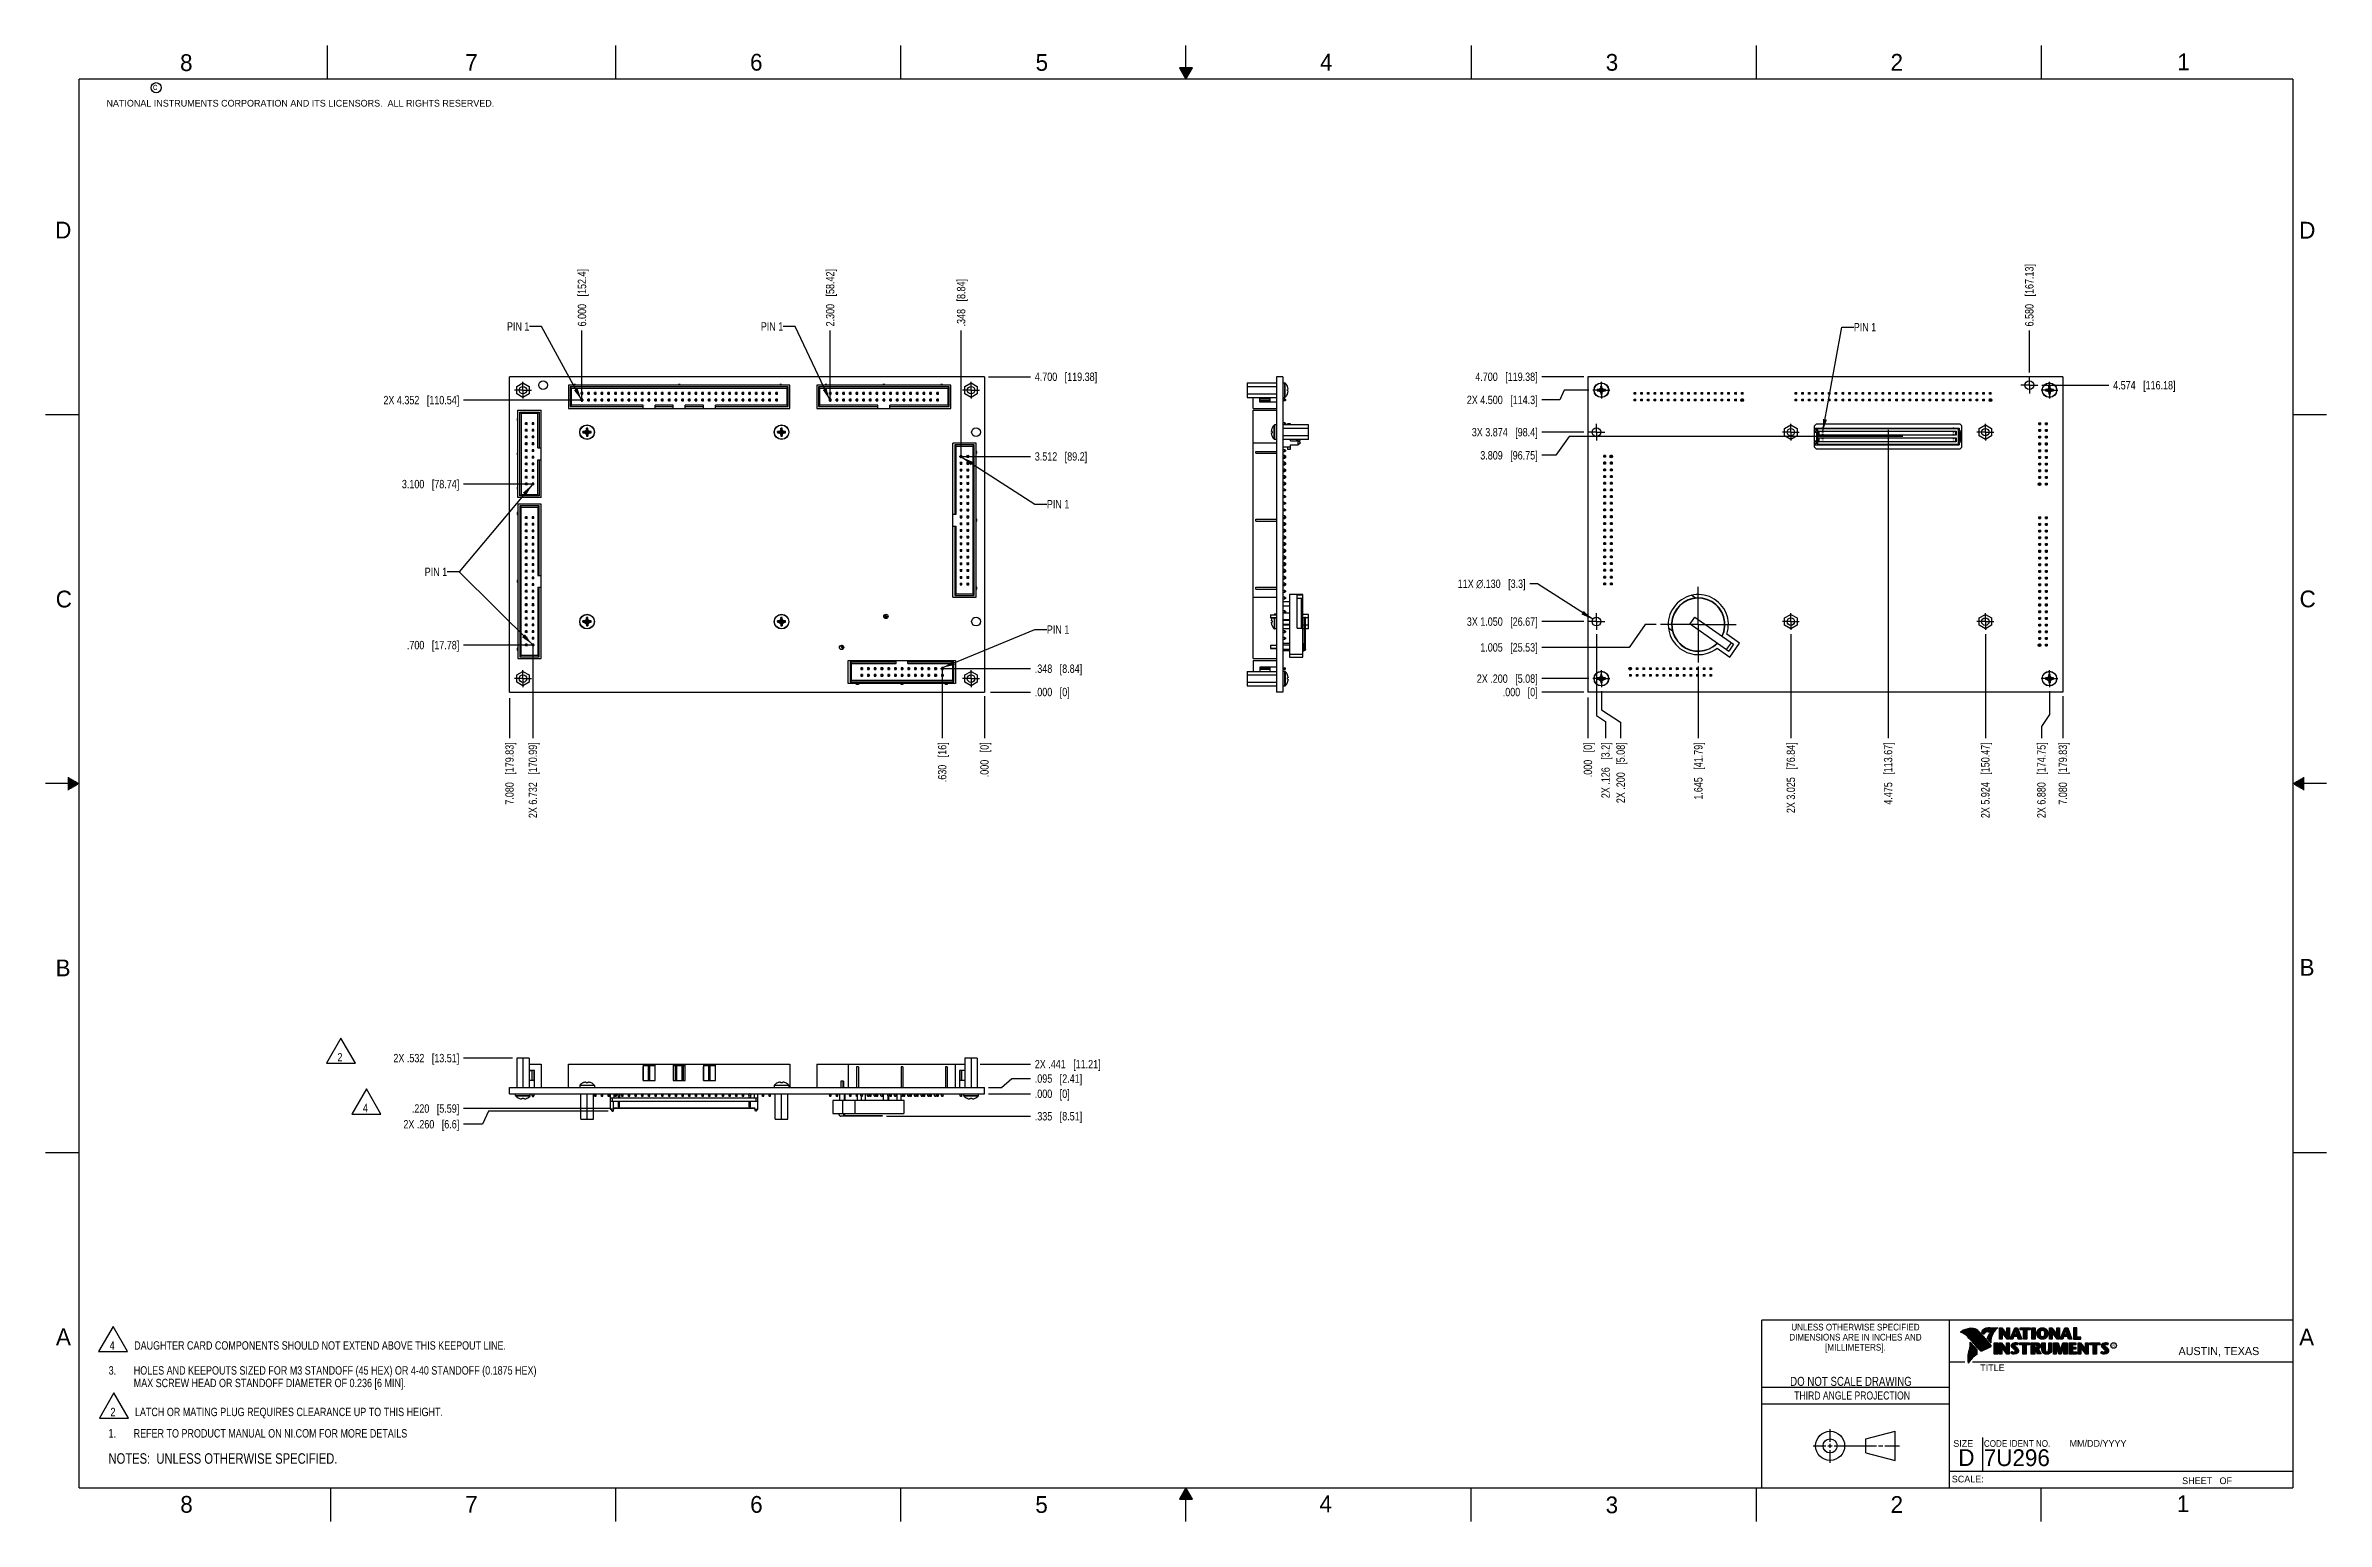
# Model space of a CAD drawing. Header units: inches. Extents: x 0 to 34, y 0 to 22.
import ezdxf

# ---------------------------------------------------------------- set-up
doc = ezdxf.new("R2010")
doc.units = ezdxf.units.IN
doc.header["$LTSCALE"] = 1.87
doc.header["$MEASUREMENT"] = 0
doc.linetypes.add('CENTER', pattern=[0.6, 0.375, -0.075, 0.075, -0.075])
doc.layers.get('0').update_dxf_attribs({"linetype": 'CONTINUOUS'})
for name, color, linetype in [('DEFAULT_1', 7, 'CENTER'), ('DETAIL', 7, 'CONTINUOUS'), ('DIMENSIONS', 7, 'CONTINUOUS')]:
    doc.layers.add(name, color=color, linetype=linetype)
doc.styles.get("Standard").update_dxf_attribs({"font": 'txt', "width": 0.8})
doc.styles.add('TEXTSTYLE_2', font='txt')
doc.styles.add('TEXTSTYLE_3', font='txt', dxfattribs={"width": 0.9})
doc.dimstyles.new('DIMSTYLE_1', dxfattribs={"dimtxt": 0.125, "dimasz": 0.18, "dimexe": 0.125, "dimexo": 0.0625, "dimgap": 0.03125, "dimtad": 0, "dimtih": 1, "dimtoh": 1, "dimdec": 3, "dimzin": 4, "dimdsep": 46, "dimtxsty": 'STANDARD', "dimblk": '_FILLED', "dimblk1": '_FILLED', "dimblk2": '_FILLED', "dimcen": 0.09, "dimadec": 0, "dimazin": 0, "dimtp": 0.01, "dimtm": 0.01, "dimtfac": 1, "dimtdec": 3, "dimtofl": 0, "dimtmove": 0, "dimatfit": 3, "dimldrblk": '_FILLED', "dimfxl": 1, "dimtolj": 1, "dimtzin": 4, "dimarcsym": 0})
doc.dimstyles.new('DIMSTYLE_2', dxfattribs={"dimtxt": 0.125, "dimasz": 0.18, "dimexe": 0.125, "dimexo": 0.0625, "dimgap": 0.09, "dimtad": 0, "dimtih": 1, "dimtoh": 1, "dimdec": 3, "dimzin": 4, "dimdsep": 46, "dimtxsty": 'STANDARD', "dimblk": '_FILLED', "dimblk1": '_FILLED', "dimblk2": '_FILLED', "dimcen": 0.09, "dimadec": 0, "dimazin": 0, "dimtp": 0.01, "dimtm": 0.01, "dimtfac": 1, "dimtdec": 3, "dimtofl": 0, "dimtmove": 0, "dimatfit": 2, "dimldrblk": '_FILLED', "dimfxl": 1, "dimtolj": 1, "dimtzin": 4, "dimarcsym": 0})
doc.dimstyles.get("Standard").update_dxf_attribs({"dimtxt": 0.125, "dimasz": 0.18, "dimexe": 0.125, "dimexo": 0.0625, "dimgap": 0.09, "dimtad": 0, "dimtih": 1, "dimtoh": 1, "dimdec": 3, "dimzin": 4, "dimdsep": 46, "dimtxsty": 'STANDARD', "dimblk": '_FILLED', "dimblk1": '_FILLED', "dimblk2": '_FILLED', "dimcen": 0.09, "dimadec": 0, "dimazin": 0, "dimtol": 1, "dimtp": 0.01, "dimtm": 0.01, "dimtfac": 1, "dimtdec": 3, "dimtofl": 0, "dimtmove": 0, "dimatfit": 3, "dimldrblk": '_FILLED', "dimfxl": 1, "dimtolj": 1, "dimtzin": 4, "dimarcsym": 0})

msp = doc.modelspace()

# ---------------------------------------------------------------- texts
at = {"color": 2, "linetype": 'CONTINUOUS', "line_spacing_factor": 0.9}
for s, insert, char_height, width, attachment_point, style in [('8', (2.0046, 21.8713), 0.25, 0.25, 1, 'TEXTSTYLE_2'), ('7', (6.2556, 21.8743), 0.25, 0.25, 1, 'TEXTSTYLE_2'), ('6', (10.5012, 21.8772), 0.25, 0.25, 1, 'TEXTSTYLE_2'), ('5', (14.7577, 21.8747), 0.25, 0.25, 1, 'TEXTSTYLE_2'), ('4', (18.9977, 21.8777), 0.25, 0.25, 1, 'TEXTSTYLE_2'), ('3', (23.257, 21.8759), 0.25, 0.25, 1, 'TEXTSTYLE_2'), ('2', (27.5025, 21.8762), 0.25, 0.25, 1, 'TEXTSTYLE_2'), ('1', (31.7781, 21.8826), 0.25, 0.25, 1, 'TEXTSTYLE_2'), ('NATIONAL INSTRUMENTS CORPORATION AND ITS LICENSORS.  ALL RIGHTS RESERVED.', (0.9071, 21.1911), 0.1, 7.3, 1, 'TEXTSTYLE_2'), ('c', (1.599, 21.4388), 0.1, 0.1, 1, 'TEXTSTYLE_2'), ('D', (0.1424, 19.375), 0.25, 0.25, 1, 'TEXTSTYLE_2'), ('D', (33.5947, 19.3736), 0.25, 0.25, 1, 'TEXTSTYLE_2'), ('C', (0.1508, 13.8746), 0.25, 0.25, 1, 'TEXTSTYLE_2'), ('C', (33.6004, 13.8767), 0.25, 0.25, 1, 'TEXTSTYLE_2'), ('B', (0.1484, 8.3757), 0.25, 0.25, 1, 'TEXTSTYLE_2'), ('B', (33.6006, 8.3845), 0.25, 0.25, 1, 'TEXTSTYLE_2'), ('A', (0.1541, 2.8761), 0.25, 0.25, 1, 'TEXTSTYLE_2'), ('DIMENSIONS ARE IN INCHES AND', (26.9799, 2.7959), 0.1, 2.52, 2, 'TEXTSTYLE_3'), ('UNLESS OTHERWISE SPECIFIED', (26.9799, 2.9459), 0.1, 2.34, 2, 'TEXTSTYLE_3'), ('A', (33.5939, 2.8728), 0.25, 0.25, 1, 'TEXTSTYLE_2'), ('[MILLIMETERS].', (26.9799, 2.6459), 0.1, 1.26, 2, 'TEXTSTYLE_3'), ('R', (30.8076, 2.6413), 0.042, 0.041979, 1, 'TEXTSTYLE_2'), ('AUSTIN, TEXAS', (31.7957, 2.599), 0.12, 1.56, 1, 'TEXTSTYLE_2'), ('TITLE', (28.8397, 2.3397), 0.1, 0.5, 1, 'TEXTSTYLE_2'), ('SIZE', (28.4379, 1.2118), 0.1, 0.4, 1, 'TEXTSTYLE_2'), ('CODE IDENT NO.', (28.8949, 1.2115), 0.1, 1.26, 1, 'TEXTSTYLE_3'), ('MM/DD/YYYY', (30.1721, 1.2121), 0.1, 1, 1, 'TEXTSTYLE_2'), ('SCALE:', (28.4164, 0.6806), 0.1, 0.6, 1, 'TEXTSTYLE_2'), ('8', (2.0074, 0.3791), 0.25, 0.25, 1, 'TEXTSTYLE_2'), ('7', (6.2553, 0.3787), 0.25, 0.25, 1, 'TEXTSTYLE_2'), ('6', (10.5033, 0.3784), 0.25, 0.25, 1, 'TEXTSTYLE_2'), ('5', (14.754, 0.3762), 0.25, 0.25, 1, 'TEXTSTYLE_2'), ('4', (18.9884, 0.3869), 0.25, 0.25, 1, 'TEXTSTYLE_2'), ('3', (23.2555, 0.371), 0.25, 0.25, 1, 'TEXTSTYLE_2'), ('2', (27.5035, 0.3763), 0.25, 0.25, 1, 'TEXTSTYLE_2'), ('1', (31.7706, 0.389), 0.25, 0.25, 1, 'TEXTSTYLE_2'), ('SHEET   OF', (31.8499, 0.6557), 0.1, 1, 1, 'TEXTSTYLE_2')]:
    msp.add_mtext(s, dxfattribs=dict(at, insert=insert, char_height=char_height, width=width, attachment_point=attachment_point, style=style))
at = {"color": 7, "linetype": 'CONTINUOUS', "insert": (26.9127, 2.1549), "char_height": 0.135, "width": 2.16, "attachment_point": 2, "line_spacing_factor": 0.9}
msp.add_mtext('DO NOT SCALE DRAWING', dxfattribs=at)
at = {"color": 2, "linetype": 'CONTINUOUS', "insert": (26.9296, 1.9368), "char_height": 0.12, "width": 2.112, "attachment_point": 2, "line_spacing_factor": 0.9}
msp.add_mtext('THIRD ANGLE PROJECTION', dxfattribs=at)
at = {"color": 7, "linetype": 'CONTINUOUS', "char_height": 0.25, "attachment_point": 1, "line_spacing_factor": 0.9, "style": 'TEXTSTYLE_2'}
for s, insert, width in [('D  ', (28.5128, 1.0764), 0.75), ('7U296', (28.8928, 1.0745), 1.25)]:
    msp.add_mtext(s, dxfattribs=dict(at, insert=insert, width=width))
at = {"layer": 'DETAIL', "color": 2, "linetype": 'CONTINUOUS', "char_height": 0.125, "width": 0.5, "line_spacing_factor": 0.9}
for insert, attachment_point in [((7.2125, 17.876), 3), ((10.996, 17.876), 3), ((26.9547, 17.8656), 1), ((14.9258, 15.2256), 1), ((5.9858, 14.218), 3), ((14.9258, 13.3567), 1)]:
    msp.add_mtext('PIN 1', dxfattribs=dict(at, insert=insert, attachment_point=attachment_point))

# ---------------------------------------------------------------- blocks, each defined once
blk = doc.blocks.new('CUSTOM_NOTE_BL0', base_point=(3.625, 1.312))
at = {"color": 2, "linetype": 'CONTINUOUS', "width": 0.8}
for s, p in [('1.', (0.938, 1.25)), ('REFER TO PRODUCT MANUAL ON NI.COM FOR MORE DETAILS', (1.312, 1.25))]:
    blk.add_text(s, height=0.125, dxfattribs=at).set_placement(p)
blk = doc.blocks.new('*D0')
at = {"layer": 'DIMENSIONS', "color": 2, "linetype": 'CONTINUOUS'}
blk.add_line((13.366, 12.741), (13.366, 11.676), dxfattribs=at)
at = {"layer": 'DIMENSIONS', "color": 2, "linetype": 'CONTINUOUS', "insert": (13.303, 11.614), "char_height": 0.125, "width": 0.925, "attachment_point": 3, "rotation": 90, "line_spacing_factor": 0.9}
blk.add_mtext('.630{\\Ftxt.shx;\\W1.000000;\\H0.125000; }[16]', dxfattribs=at)
blk = doc.blocks.new('_FILLED')
at = {"color": 0, "linetype": 'BYBLOCK'}
blk.add_solid([(0, 0), (-1, 0.17), (-1, -0.17)], dxfattribs=at)
blk = doc.blocks.new('*D1')
at = {"layer": 'DIMENSIONS', "color": 2, "linetype": 'CONTINUOUS'}
blk.add_line((13.996, 12.301), (13.996, 11.676), dxfattribs=at)
at = {"layer": 'DIMENSIONS', "color": 2, "linetype": 'CONTINUOUS', "insert": (13.933, 11.614), "char_height": 0.125, "width": 0.825, "attachment_point": 3, "rotation": 90, "line_spacing_factor": 0.9}
blk.add_mtext('.000{\\Ftxt.shx;\\W1.000000;\\H0.125000; }[0]', dxfattribs=at)
blk = doc.blocks.new('*D2')
at = {"layer": 'DIMENSIONS', "color": 2, "linetype": 'CONTINUOUS'}
blk.add_line((13.338, 12.712), (14.683, 12.712), dxfattribs=at)
at = {"layer": 'DIMENSIONS', "color": 2, "linetype": 'CONTINUOUS', "insert": (14.746, 12.774), "char_height": 0.125, "width": 1.125, "attachment_point": 1, "line_spacing_factor": 0.9}
blk.add_mtext('.348{\\Ftxt.shx;\\W1.000000;\\H0.125000; }[8.84]', dxfattribs=at)
blk = doc.blocks.new('*D3')
at = {"layer": 'DIMENSIONS', "color": 2, "linetype": 'CONTINUOUS'}
blk.add_line((14.087, 12.364), (14.683, 12.364), dxfattribs=at)
at = {"layer": 'DIMENSIONS', "color": 2, "linetype": 'CONTINUOUS', "insert": (14.746, 12.426), "char_height": 0.125, "width": 0.825, "attachment_point": 1, "line_spacing_factor": 0.9}
blk.add_mtext('.000{\\Ftxt.shx;\\W1.000000;\\H0.125000; }[0]', dxfattribs=at)
blk = doc.blocks.new('*D4')
at = {"layer": 'DIMENSIONS', "color": 2, "linetype": 'CONTINUOUS'}
blk.add_line((7.264, 13.085), (7.264, 11.676), dxfattribs=at)
at = {"layer": 'DIMENSIONS', "color": 2, "linetype": 'CONTINUOUS', "insert": (7.201, 11.614), "char_height": 0.125, "width": 1.725, "attachment_point": 3, "rotation": 90, "line_spacing_factor": 0.9}
blk.add_mtext('2X 6.732{\\Ftxt.shx;\\W1.000000;\\H0.125000; }[170.99]', dxfattribs=at)
blk = doc.blocks.new('*D5')
at = {"layer": 'DIMENSIONS', "color": 2, "linetype": 'CONTINUOUS'}
blk.add_line((6.916, 12.271), (6.916, 11.676), dxfattribs=at)
at = {"layer": 'DIMENSIONS', "color": 2, "linetype": 'CONTINUOUS', "insert": (6.853, 11.614), "char_height": 0.125, "width": 1.425, "attachment_point": 3, "rotation": 90, "line_spacing_factor": 0.9}
blk.add_mtext('7.080{\\Ftxt.shx;\\W1.000000;\\H0.125000; }[179.83]', dxfattribs=at)
blk = doc.blocks.new('*D6')
at = {"layer": 'DIMENSIONS', "color": 2, "linetype": 'CONTINUOUS'}
blk.add_line((7.289, 13.064), (6.228, 13.064), dxfattribs=at)
at = {"layer": 'DIMENSIONS', "color": 2, "linetype": 'CONTINUOUS', "insert": (6.166, 13.126), "char_height": 0.125, "width": 1.225, "attachment_point": 3, "line_spacing_factor": 0.9}
blk.add_mtext('.700{\\Ftxt.shx;\\W1.000000;\\H0.125000; }[17.78]', dxfattribs=at)
blk = doc.blocks.new('*D7')
at = {"layer": 'DIMENSIONS', "color": 2, "linetype": 'CONTINUOUS'}
blk.add_line((7.283, 15.464), (6.228, 15.464), dxfattribs=at)
at = {"layer": 'DIMENSIONS', "color": 2, "linetype": 'CONTINUOUS', "insert": (6.166, 15.526), "char_height": 0.125, "width": 1.325, "attachment_point": 3, "line_spacing_factor": 0.9}
blk.add_mtext('3.100{\\Ftxt.shx;\\W1.000000;\\H0.125000; }[78.74]', dxfattribs=at)
blk = doc.blocks.new('*D8')
at = {"layer": 'DIMENSIONS', "color": 2, "linetype": 'CONTINUOUS'}
blk.add_line((7.996, 16.689), (7.996, 17.751), dxfattribs=at)
at = {"layer": 'DIMENSIONS', "color": 2, "linetype": 'CONTINUOUS', "insert": (7.933, 17.814), "char_height": 0.125, "width": 1.325, "attachment_point": 1, "rotation": 90, "line_spacing_factor": 0.9}
blk.add_mtext('6.000{\\Ftxt.shx;\\W1.000000;\\H0.125000; }[152.4]', dxfattribs=at)
blk = doc.blocks.new('*D9')
at = {"layer": 'DIMENSIONS', "color": 2, "linetype": 'CONTINUOUS'}
blk.add_line((11.696, 16.692), (11.696, 17.751), dxfattribs=at)
at = {"layer": 'DIMENSIONS', "color": 2, "linetype": 'CONTINUOUS', "insert": (11.633, 17.814), "char_height": 0.125, "width": 1.325, "attachment_point": 1, "rotation": 90, "line_spacing_factor": 0.9}
blk.add_mtext('2.300{\\Ftxt.shx;\\W1.000000;\\H0.125000; }[58.42]', dxfattribs=at)
blk = doc.blocks.new('*D10')
at = {"layer": 'DIMENSIONS', "color": 2, "linetype": 'CONTINUOUS'}
blk.add_line((13.621, 15.876), (14.683, 15.876), dxfattribs=at)
at = {"layer": 'DIMENSIONS', "color": 2, "linetype": 'CONTINUOUS', "insert": (14.746, 15.938), "char_height": 0.125, "width": 1.225, "attachment_point": 1, "line_spacing_factor": 0.9}
blk.add_mtext('3.512{\\Ftxt.shx;\\W1.000000;\\H0.125000; }[89.2]', dxfattribs=at)
blk = doc.blocks.new('*D11')
at = {"layer": 'DIMENSIONS', "color": 2, "linetype": 'CONTINUOUS'}
blk.add_line((13.648, 15.85), (13.648, 17.751), dxfattribs=at)
at = {"layer": 'DIMENSIONS', "color": 2, "linetype": 'CONTINUOUS', "insert": (13.585, 17.814), "char_height": 0.125, "width": 1.125, "attachment_point": 1, "rotation": 90, "line_spacing_factor": 0.9}
blk.add_mtext('.348{\\Ftxt.shx;\\W1.000000;\\H0.125000; }[8.84]', dxfattribs=at)
blk = doc.blocks.new('*D12')
at = {"layer": 'DIMENSIONS', "color": 2, "linetype": 'CONTINUOUS'}
blk.add_line((14.058, 17.064), (14.683, 17.064), dxfattribs=at)
at = {"layer": 'DIMENSIONS', "color": 2, "linetype": 'CONTINUOUS', "insert": (14.746, 17.126), "char_height": 0.125, "width": 1.425, "attachment_point": 1, "line_spacing_factor": 0.9}
blk.add_mtext('4.700{\\Ftxt.shx;\\W1.000000;\\H0.125000; }[119.38]', dxfattribs=at)
blk = doc.blocks.new('*D13')
at = {"layer": 'DIMENSIONS', "color": 2, "linetype": 'CONTINUOUS'}
blk.add_line((8.018, 16.715), (6.228, 16.715), dxfattribs=at)
at = {"layer": 'DIMENSIONS', "color": 2, "linetype": 'CONTINUOUS', "insert": (6.166, 16.778), "char_height": 0.125, "width": 1.725, "attachment_point": 3, "line_spacing_factor": 0.9}
blk.add_mtext('2X 4.352{\\Ftxt.shx;\\W1.000000;\\H0.125000; }[110.54]', dxfattribs=at)
blk = doc.blocks.new('*D14')
at = {"layer": 'DIMENSIONS', "color": 2, "linetype": 'CONTINUOUS'}
for p, q in [((23.118, 13.226), (23.118, 12.015)), ((23.118, 12.015), (23.255, 11.924)), ((23.255, 11.924), (23.255, 11.676))]:
    blk.add_line(p, q, dxfattribs=at)
at = {"layer": 'DIMENSIONS', "color": 2, "linetype": 'CONTINUOUS', "insert": (23.192, 11.614), "char_height": 0.125, "width": 1.325, "attachment_point": 3, "rotation": 90, "line_spacing_factor": 0.9}
blk.add_mtext('2X .126{\\Ftxt.shx;\\W1.000000;\\H0.125000; }[3.2]', dxfattribs=at)
blk = doc.blocks.new('*D15')
at = {"layer": 'DIMENSIONS', "color": 2, "linetype": 'CONTINUOUS'}
blk.add_line((22.992, 12.282), (22.992, 11.676), dxfattribs=at)
at = {"layer": 'DIMENSIONS', "color": 2, "linetype": 'CONTINUOUS', "insert": (22.929, 11.614), "char_height": 0.125, "width": 0.825, "attachment_point": 3, "rotation": 90, "line_spacing_factor": 0.9}
blk.add_mtext('.000{\\Ftxt.shx;\\W1.000000;\\H0.125000; }[0]', dxfattribs=at)
blk = doc.blocks.new('*D16')
at = {"layer": 'DIMENSIONS', "color": 2, "linetype": 'CONTINUOUS'}
for p, q in [((23.192, 12.376), (23.192, 12.096)), ((23.192, 12.096), (23.479, 11.916)), ((23.479, 11.916), (23.479, 11.676))]:
    blk.add_line(p, q, dxfattribs=at)
at = {"layer": 'DIMENSIONS', "color": 2, "linetype": 'CONTINUOUS', "insert": (23.417, 11.614), "char_height": 0.125, "width": 1.425, "attachment_point": 3, "rotation": 90, "line_spacing_factor": 0.9}
blk.add_mtext('2X .200{\\Ftxt.shx;\\W1.000000;\\H0.125000; }[5.08]', dxfattribs=at)
blk = doc.blocks.new('*D17')
at = {"layer": 'DIMENSIONS', "color": 2, "linetype": 'CONTINUOUS'}
blk.add_line((26.017, 13.226), (26.017, 11.676), dxfattribs=at)
at = {"layer": 'DIMENSIONS', "color": 2, "linetype": 'CONTINUOUS', "insert": (25.954, 11.614), "char_height": 0.125, "width": 1.625, "attachment_point": 3, "rotation": 90, "line_spacing_factor": 0.9}
blk.add_mtext('2X 3.025{\\Ftxt.shx;\\W1.000000;\\H0.125000; }[76.84]', dxfattribs=at)
blk = doc.blocks.new('*D18')
at = {"layer": 'DIMENSIONS', "color": 2, "linetype": 'CONTINUOUS'}
blk.add_line((28.916, 13.226), (28.916, 11.676), dxfattribs=at)
at = {"layer": 'DIMENSIONS', "color": 2, "linetype": 'CONTINUOUS', "insert": (28.853, 11.614), "char_height": 0.125, "width": 1.725, "attachment_point": 3, "rotation": 90, "line_spacing_factor": 0.9}
blk.add_mtext('2X 5.924{\\Ftxt.shx;\\W1.000000;\\H0.125000; }[150.47]', dxfattribs=at)
blk = doc.blocks.new('*D19')
at = {"layer": 'DIMENSIONS', "color": 2, "linetype": 'CONTINUOUS'}
blk.add_line((30.072, 12.301), (30.072, 11.676), dxfattribs=at)
at = {"layer": 'DIMENSIONS', "color": 2, "linetype": 'CONTINUOUS', "insert": (30.009, 11.614), "char_height": 0.125, "width": 1.425, "attachment_point": 3, "rotation": 90, "line_spacing_factor": 0.9}
blk.add_mtext('7.080{\\Ftxt.shx;\\W1.000000;\\H0.125000; }[179.83]', dxfattribs=at)
blk = doc.blocks.new('*D20')
at = {"layer": 'DIMENSIONS', "color": 2, "linetype": 'CONTINUOUS'}
for p, q in [((29.872, 12.376), (29.872, 12.029)), ((29.872, 12.029), (29.751, 11.852)), ((29.751, 11.852), (29.751, 11.676))]:
    blk.add_line(p, q, dxfattribs=at)
at = {"layer": 'DIMENSIONS', "color": 2, "linetype": 'CONTINUOUS', "insert": (29.689, 11.614), "char_height": 0.125, "width": 1.725, "attachment_point": 3, "rotation": 90, "line_spacing_factor": 0.9}
blk.add_mtext('2X 6.880{\\Ftxt.shx;\\W1.000000;\\H0.125000; }[174.75]', dxfattribs=at)
blk = doc.blocks.new('*D21')
at = {"layer": 'DIMENSIONS', "color": 2, "linetype": 'CONTINUOUS'}
blk.add_line((29.572, 17.125), (29.572, 17.751), dxfattribs=at)
at = {"layer": 'DIMENSIONS', "color": 2, "linetype": 'CONTINUOUS', "insert": (29.509, 17.814), "char_height": 0.125, "width": 1.425, "attachment_point": 1, "rotation": 90, "line_spacing_factor": 0.9}
blk.add_mtext('6.580{\\Ftxt.shx;\\W1.000000;\\H0.125000; }[167.13]', dxfattribs=at)
blk = doc.blocks.new('*D22')
at = {"layer": 'DIMENSIONS', "color": 2, "linetype": 'CONTINUOUS'}
blk.add_line((23.004, 12.564), (22.304, 12.564), dxfattribs=at)
at = {"layer": 'DIMENSIONS', "color": 2, "linetype": 'CONTINUOUS', "insert": (22.242, 12.626), "char_height": 0.125, "width": 1.425, "attachment_point": 3, "line_spacing_factor": 0.9}
blk.add_mtext('2X .200{\\Ftxt.shx;\\W1.000000;\\H0.125000; }[5.08]', dxfattribs=at)
blk = doc.blocks.new('*D23')
at = {"layer": 'DIMENSIONS', "color": 2, "linetype": 'CONTINUOUS'}
blk.add_line((22.929, 12.364), (22.304, 12.364), dxfattribs=at)
at = {"layer": 'DIMENSIONS', "color": 2, "linetype": 'CONTINUOUS', "insert": (22.242, 12.426), "char_height": 0.125, "width": 0.825, "attachment_point": 3, "line_spacing_factor": 0.9}
blk.add_mtext('.000{\\Ftxt.shx;\\W1.000000;\\H0.125000; }[0]', dxfattribs=at)
blk = doc.blocks.new('*D24')
at = {"layer": 'DIMENSIONS', "color": 2, "linetype": 'CONTINUOUS'}
blk.add_line((22.93, 13.414), (22.304, 13.414), dxfattribs=at)
at = {"layer": 'DIMENSIONS', "color": 2, "linetype": 'CONTINUOUS', "insert": (22.242, 13.476), "char_height": 0.125, "width": 1.625, "attachment_point": 3, "line_spacing_factor": 0.9}
blk.add_mtext('3X 1.050{\\Ftxt.shx;\\W1.000000;\\H0.125000; }[26.67]', dxfattribs=at)
blk = doc.blocks.new('*D25')
at = {"layer": 'DIMENSIONS', "color": 2, "linetype": 'CONTINUOUS'}
for p, q in [((23.843, 13.369), (23.605, 13.028)), ((24.01, 13.369), (23.843, 13.369)), ((23.605, 13.028), (22.304, 13.028))]:
    blk.add_line(p, q, dxfattribs=at)
at = {"layer": 'DIMENSIONS', "color": 2, "linetype": 'CONTINUOUS', "insert": (22.242, 13.091), "char_height": 0.125, "width": 1.325, "attachment_point": 3, "line_spacing_factor": 0.9}
blk.add_mtext('1.005{\\Ftxt.shx;\\W1.000000;\\H0.125000; }[25.53]', dxfattribs=at)
blk = doc.blocks.new('*D26')
at = {"layer": 'DIMENSIONS', "color": 2, "linetype": 'CONTINUOUS'}
for p, q in [((22.71, 16.173), (22.515, 15.893)), ((27.684, 16.173), (22.71, 16.173)), ((22.515, 15.893), (22.304, 15.893))]:
    blk.add_line(p, q, dxfattribs=at)
at = {"layer": 'DIMENSIONS', "color": 2, "linetype": 'CONTINUOUS', "insert": (22.242, 15.955), "char_height": 0.125, "width": 1.325, "attachment_point": 3, "line_spacing_factor": 0.9}
blk.add_mtext('3.809{\\Ftxt.shx;\\W1.000000;\\H0.125000; }[96.75]', dxfattribs=at)
blk = doc.blocks.new('*D27')
at = {"layer": 'DIMENSIONS', "color": 2, "linetype": 'CONTINUOUS'}
blk.add_line((27.467, 16.273), (27.467, 11.676), dxfattribs=at)
at = {"layer": 'DIMENSIONS', "color": 2, "linetype": 'CONTINUOUS', "insert": (27.404, 11.614), "char_height": 0.125, "width": 1.425, "attachment_point": 3, "rotation": 90, "line_spacing_factor": 0.9}
blk.add_mtext('4.475{\\Ftxt.shx;\\W1.000000;\\H0.125000; }[113.67]', dxfattribs=at)
blk = doc.blocks.new('*D28')
at = {"layer": 'DIMENSIONS', "color": 2, "linetype": 'CONTINUOUS'}
blk.add_line((22.93, 16.238), (22.304, 16.238), dxfattribs=at)
at = {"layer": 'DIMENSIONS', "color": 2, "linetype": 'CONTINUOUS', "insert": (22.242, 16.3), "char_height": 0.125, "width": 1.525, "attachment_point": 3, "line_spacing_factor": 0.9}
blk.add_mtext('3X 3.874{\\Ftxt.shx;\\W1.000000;\\H0.125000; }[98.4]', dxfattribs=at)
blk = doc.blocks.new('*D29')
at = {"layer": 'DIMENSIONS', "color": 2, "linetype": 'CONTINUOUS'}
blk.add_line((22.929, 17.064), (22.304, 17.064), dxfattribs=at)
at = {"layer": 'DIMENSIONS', "color": 2, "linetype": 'CONTINUOUS', "insert": (22.242, 17.126), "char_height": 0.125, "width": 1.425, "attachment_point": 3, "line_spacing_factor": 0.9}
blk.add_mtext('4.700{\\Ftxt.shx;\\W1.000000;\\H0.125000; }[119.38]', dxfattribs=at)
blk = doc.blocks.new('*D30')
at = {"layer": 'DIMENSIONS', "color": 2, "linetype": 'CONTINUOUS'}
blk.add_line((29.759, 16.938), (30.759, 16.938), dxfattribs=at)
at = {"layer": 'DIMENSIONS', "color": 2, "linetype": 'CONTINUOUS', "insert": (30.822, 17), "char_height": 0.125, "width": 1.425, "attachment_point": 1, "line_spacing_factor": 0.9}
blk.add_mtext('4.574{\\Ftxt.shx;\\W1.000000;\\H0.125000; }[116.18]', dxfattribs=at)
blk = doc.blocks.new('*D31')
at = {"layer": 'DIMENSIONS', "color": 2, "linetype": 'CONTINUOUS'}
for p, q in [((22.574, 16.718), (22.304, 16.718)), ((22.635, 16.864), (22.574, 16.718)), ((23.004, 16.864), (22.635, 16.864))]:
    blk.add_line(p, q, dxfattribs=at)
at = {"layer": 'DIMENSIONS', "color": 2, "linetype": 'CONTINUOUS', "insert": (22.242, 16.781), "char_height": 0.125, "width": 1.625, "attachment_point": 3, "line_spacing_factor": 0.9}
blk.add_mtext('2X 4.500{\\Ftxt.shx;\\W1.000000;\\H0.125000; }[114.3]', dxfattribs=at)
blk = doc.blocks.new('*D32')
at = {"layer": 'DIMENSIONS', "color": 2, "linetype": 'CONTINUOUS'}
for p, q in [((14.058, 6.47), (14.251, 6.47)), ((14.251, 6.47), (14.405, 6.601)), ((14.405, 6.601), (14.683, 6.601))]:
    blk.add_line(p, q, dxfattribs=at)
at = {"layer": 'DIMENSIONS', "color": 2, "linetype": 'CONTINUOUS', "insert": (14.746, 6.664), "char_height": 0.125, "width": 1.125, "attachment_point": 1, "line_spacing_factor": 0.9}
blk.add_mtext('.095{\\Ftxt.shx;\\W1.000000;\\H0.125000; }[2.41]', dxfattribs=at)
blk = doc.blocks.new('*D33')
at = {"layer": 'DIMENSIONS', "color": 2, "linetype": 'CONTINUOUS'}
blk.add_line((14.058, 6.375), (14.683, 6.375), dxfattribs=at)
at = {"layer": 'DIMENSIONS', "color": 2, "linetype": 'CONTINUOUS', "insert": (14.746, 6.437), "char_height": 0.125, "width": 0.825, "attachment_point": 1, "line_spacing_factor": 0.9}
blk.add_mtext('.000{\\Ftxt.shx;\\W1.000000;\\H0.125000; }[0]', dxfattribs=at)
blk = doc.blocks.new('*D34')
at = {"layer": 'DIMENSIONS', "color": 2, "linetype": 'CONTINUOUS'}
blk.add_line((13.933, 6.816), (14.683, 6.816), dxfattribs=at)
at = {"layer": 'DIMENSIONS', "color": 2, "linetype": 'CONTINUOUS', "insert": (14.746, 6.879), "char_height": 0.125, "width": 1.525, "attachment_point": 1, "line_spacing_factor": 0.9}
blk.add_mtext('2X .441{\\Ftxt.shx;\\W1.000000;\\H0.125000; }[11.21]', dxfattribs=at)
blk = doc.blocks.new('*D35')
at = {"layer": 'DIMENSIONS', "color": 2, "linetype": 'CONTINUOUS'}
blk.add_line((8.407, 6.155), (6.228, 6.155), dxfattribs=at)
at = {"layer": 'DIMENSIONS', "color": 2, "linetype": 'CONTINUOUS', "insert": (6.166, 6.217), "char_height": 0.125, "width": 1.125, "attachment_point": 3, "line_spacing_factor": 0.9}
blk.add_mtext('.220{\\Ftxt.shx;\\W1.000000;\\H0.125000; }[5.59]', dxfattribs=at)
blk = doc.blocks.new('*D36')
at = {"layer": 'DIMENSIONS', "color": 2, "linetype": 'CONTINUOUS'}
for p, q in [((6.512, 5.92), (6.228, 5.92)), ((6.604, 6.115), (6.512, 5.92)), ((8.385, 6.115), (6.604, 6.115))]:
    blk.add_line(p, q, dxfattribs=at)
at = {"layer": 'DIMENSIONS', "color": 2, "linetype": 'CONTINUOUS', "insert": (6.166, 5.983), "char_height": 0.125, "width": 1.325, "attachment_point": 3, "line_spacing_factor": 0.9}
blk.add_mtext('2X .260{\\Ftxt.shx;\\W1.000000;\\H0.125000; }[6.6]', dxfattribs=at)
blk = doc.blocks.new('*D37')
at = {"layer": 'DIMENSIONS', "color": 2, "linetype": 'CONTINUOUS'}
blk.add_line((12.535, 6.04), (14.683, 6.04), dxfattribs=at)
at = {"layer": 'DIMENSIONS', "color": 2, "linetype": 'CONTINUOUS', "insert": (14.746, 6.102), "char_height": 0.125, "width": 1.125, "attachment_point": 1, "line_spacing_factor": 0.9}
blk.add_mtext('.335{\\Ftxt.shx;\\W1.000000;\\H0.125000; }[8.51]', dxfattribs=at)
blk = doc.blocks.new('*D38')
at = {"layer": 'DIMENSIONS', "color": 2, "linetype": 'CONTINUOUS'}
blk.add_line((6.96, 6.907), (6.228, 6.907), dxfattribs=at)
at = {"layer": 'DIMENSIONS', "color": 2, "linetype": 'CONTINUOUS', "insert": (6.166, 6.969), "char_height": 0.125, "width": 1.525, "attachment_point": 3, "line_spacing_factor": 0.9}
blk.add_mtext('2X .532{\\Ftxt.shx;\\W1.000000;\\H0.125000; }[13.51]', dxfattribs=at)
blk = doc.blocks.new('*D39')
at = {"layer": 'DIMENSIONS', "color": 2, "linetype": 'CONTINUOUS'}
blk.add_line((24.637, 12.742), (24.637, 11.676), dxfattribs=at)
at = {"layer": 'DIMENSIONS', "color": 2, "linetype": 'CONTINUOUS', "insert": (24.575, 11.614), "char_height": 0.125, "width": 1.325, "attachment_point": 3, "rotation": 90, "line_spacing_factor": 0.9}
blk.add_mtext('1.645{\\Ftxt.shx;\\W1.000000;\\H0.125000; }[41.79]', dxfattribs=at)
blk = doc.blocks.new('*D40')
at = {"layer": 'DIMENSIONS', "color": 2, "linetype": 'CONTINUOUS'}
for p, q in [((22.242, 13.977), (22.124, 13.977)), ((23.063, 13.449), (22.242, 13.977))]:
    blk.add_line(p, q, dxfattribs=at)
at = {"layer": 'DIMENSIONS', "color": 2, "linetype": 'CONTINUOUS', "xscale": 0.18, "yscale": 0.18, "zscale": 0.18, "rotation": 327.2439789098}
blk.add_blockref('_FILLED', (23.063, 13.449), dxfattribs=at)
at = {"layer": 'DIMENSIONS', "color": 2, "linetype": 'CONTINUOUS', "insert": (22.062, 14.04), "char_height": 0.125, "width": 1.59167, "attachment_point": 3, "line_spacing_factor": 0.9}
blk.add_mtext('11X \\Fgdt;{\\Fgdt;n}\\Ftxt;.130{\\Ftxt.shx;\\W1.000000;\\H0.125000; }[3.3]', dxfattribs=at)
blk = doc.blocks.new('NOTES_HEADER_BL1', base_point=(3.1215, 0.9375))
at = {"layer": 'DETAIL', "color": 2, "linetype": 'CONTINUOUS', "width": 0.8}
blk.add_text('NOTES:  UNLESS OTHERWISE SPECIFIED.', height=0.156, dxfattribs=at).set_placement((0.9375, 0.8595))
blk = doc.blocks.new('CUSTOM_NOTE_BL2', base_point=(3.967, 1.727))
at = {"layer": 'DETAIL', "color": 2, "linetype": 'CONTINUOUS'}
for p, q in [((1.018, 1.915), (0.802, 1.54)), ((1.235, 1.54), (1.018, 1.915)), ((0.802, 1.54), (1.235, 1.54))]:
    blk.add_line(p, q, dxfattribs=at)
at = {"layer": 'DETAIL', "color": 2, "linetype": 'CONTINUOUS', "width": 0.8}
for s, p in [('2', (0.967, 1.568)), ('LATCH OR MATING PLUG REQUIRES CLEARANCE UP TO THIS HEIGHT.', (1.332, 1.569))]:
    blk.add_text(s, height=0.125, dxfattribs=at).set_placement(p)
blk = doc.blocks.new('CUSTOM_NOTE_BL3', base_point=(4.405, 2.719))
at = {"layer": 'DETAIL', "color": 2, "linetype": 'CONTINUOUS'}
for p, q in [((1.006, 2.907), (0.79, 2.532)), ((1.223, 2.532), (1.006, 2.907)), ((0.79, 2.532), (1.223, 2.532))]:
    blk.add_line(p, q, dxfattribs=at)
at = {"layer": 'DETAIL', "color": 2, "linetype": 'CONTINUOUS', "width": 0.8}
for s, p in [('4', (0.955, 2.56)), ('DAUGHTER CARD COMPONENTS SHOULD NOT EXTEND ABOVE THIS KEEPOUT LINE.', (1.32, 2.56))]:
    blk.add_text(s, height=0.125, dxfattribs=at).set_placement(p)
blk = doc.blocks.new('CUSTOM_NOTE_BL4', base_point=(5.077, 2.157))
at = {"layer": 'DETAIL', "color": 2, "linetype": 'CONTINUOUS', "width": 0.8}
for s, p in [('3.', (0.94, 2.188)), ('HOLES AND KEEPOUTS SIZED FOR M3 STANDOFF (45 HEX) OR 4-40 STANDOFF (0.1875 HEX)', (1.314, 2.188)), ('MAX SCREW HEAD OR STANDOFF DIAMETER OF 0.236 [6 MIN].', (1.314, 2.001))]:
    blk.add_text(s, height=0.125, dxfattribs=at).set_placement(p)
blk = doc.blocks.new('FLAG_TRIANGLE_BL5', base_point=(4.781, 6.259))
at = {"layer": 'DETAIL', "color": 2, "linetype": 'CONTINUOUS'}
for p, q in [((4.781, 6.446), (4.565, 6.071)), ((4.998, 6.071), (4.781, 6.446)), ((4.565, 6.071), (4.998, 6.071))]:
    blk.add_line(p, q, dxfattribs=at)
at = {"layer": 'DETAIL', "color": 2, "linetype": 'CONTINUOUS', "width": 0.8}
blk.add_text('4', height=0.125, dxfattribs=at).set_placement((4.73, 6.1))
blk = doc.blocks.new('FLAG_TRIANGLE_BL6', base_point=(4.401, 7.017))
at = {"layer": 'DETAIL', "color": 2, "linetype": 'CONTINUOUS'}
for p, q in [((4.401, 7.204), (4.185, 6.83)), ((4.618, 6.83), (4.401, 7.204)), ((4.185, 6.83), (4.618, 6.83))]:
    blk.add_line(p, q, dxfattribs=at)
at = {"layer": 'DETAIL', "color": 2, "linetype": 'CONTINUOUS', "width": 0.8}
blk.add_text('2', height=0.125, dxfattribs=at).set_placement((4.35, 6.858))

# ---------------------------------------------------------------- dimensions: what is measured, and where the dimension line sits
at = {"layer": 'DIMENSIONS', "color": 2, "linetype": 'CONTINUOUS'}
for feature_location, offset, dtype, origin, picture, middle in [((7.9958, 16.6892), (0, 1.0618), 1, (13.9958, 16.7084), '*D8', (7.9958, 18.476)), ((11.6958, 16.6921), (0, 1.0589), 1, (13.9958, 16.7027), '*D9', (11.6958, 18.476)), ((29.5719, 17.1251), (0, 0.6259), 1, (22.9919, 17.0626), '*D21', (29.5719, 18.526)), ((13.6476, 15.8498), (0, 1.9013), 1, (13.9958, 15.8824), '*D11', (13.6476, 18.376)), ((14.0583, 17.0635), (0.625, 0), 0, (13.9958, 12.3635), '*D12', (15.4583, 17.0635)), ((22.9294, 17.0635), (-0.625, 0), 0, (22.9919, 12.3635), '*D29', (21.5294, 17.0635)), ((29.7595, 16.9375), (0.9999, 0), 0, (29.697, 12.3635), '*D30', (31.5344, 16.9375)), ((27.6838, 16.1725), (-5.3794, -0.2799), 0, (26.3689, 12.3635), '*D26', (21.5794, 15.8927)), ((27.4669, 16.2729), (0, -4.5969), 1, (22.9919, 15.9835), '*D27', (27.4669, 10.901)), ((13.6208, 15.8755), (1.0625, 0), 0, (13.6545, 12.3635), '*D10', (15.3583, 15.8755)), ((7.2828, 15.4635), (-1.0545, 0), 0, (7.2571, 12.3635), '*D7', (5.5033, 15.4635)), ((6.9158, 12.2708), (0, -0.5948), 1, (13.9958, 14.7135), '*D5', (6.9158, 10.901)), ((22.9918603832, 12.2821696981), (0, -0.6061538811), 1, (22.9918603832, 14.713515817), '*D15', (22.9918603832, 11.201015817)), ((24.0104, 13.3687), (-1.706, -0.3407), 0, (24.0729, 12.3635), '*D25', (21.5794, 13.0281)), ((7.2888, 13.0635), (-1.0605, 0), 0, (7.2571, 12.3635), '*D6', (5.5533, 13.0635)), ((13.3377, 12.7116), (1.3456, 0), 0, (10.4558, 12.3635), '*D2', (15.3083, 12.7116)), ((13.3658, 12.7406), (0, -1.0646), 1, (13.9958, 12.3635), '*D0', (13.3658, 11.151)), ((24.6371, 12.742), (0, -1.0659), 1, (22.9919, 12.8045), '*D39', (24.6371, 10.951)), ((14.0865216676, 12.363515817), (0.5967745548, 0), 0, (10.4557962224, 12.363515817), '*D3', (15.1582962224, 12.363515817)), ((13.9957962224, 12.301015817), (0, -0.625), 1, (13.9957962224, 12.363515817), '*D1', (13.9957962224, 11.201015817)), ((22.9293603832, 12.363515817), (-0.625, 0), 0, (22.9918603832, 12.363515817), '*D23', (21.8293603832, 12.363515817)), ((30.0719, 12.301), (0, -0.625), 1, (22.9919, 12.3635), '*D19', (30.0719, 10.901)), ((14.0583, 6.4699), (0.625, 0.1316), 0, (13.9958, 6.3749), '*D32', (15.3083, 6.6014)), ((8.4073, 6.1549), (-2.179, 0), 0, (8.4698, 6.3749), '*D35', (5.6033, 6.1549)), ((12.5353, 6.0399), (2.148, 0), 0, (12.4728, 6.3749), '*D37', (15.3083, 6.0399)), ((14.0582962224, 6.3748814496), (0.625, 0), 0, (13.9957962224, 6.3748814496), '*D33', (15.1582962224, 6.3748814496))]:
    dim = msp.add_ordinate_dim(feature_location=feature_location, offset=offset, dtype=dtype, origin=origin, dimstyle='DIMSTYLE_1', dxfattribs=at)
    dim.commit()
    dim.dimension.update_dxf_attribs({"geometry": picture, "text_midpoint": middle})
for feature_location, offset, dtype, origin, text, picture, middle in [((8.0184, 16.7153), (-1.7901, 0), 0, (7.9889, 12.3635), '2X <>', '*D13', (5.3033, 16.7153)), ((23.0043, 16.8635), (-0.6999, -0.1452), 0, (23.0668, 12.3635), '2X <>', '*D31', (21.4294, 16.7183)), ((22.9303, 16.2375), (-0.6259, 0), 0, (22.9928, 12.3635), '3X <>', '*D28', (21.4794, 16.2375)), ((23.1179, 13.2259), (0.137, -1.5499), 0, (22.9919, 14.7135), '2X <>', '*D14', (23.2549, 10.951)), ((22.9303, 13.4135), (-0.6259, 0), 0, (22.9928, 12.3635), '3X <>', '*D24', (21.4294, 13.4135)), ((26.0169, 13.2259), (0, -1.5499), 1, (22.9919, 13.2884), '2X <>', '*D17', (26.0169, 10.801)), ((28.9159, 13.2259), (0, -1.5499), 1, (22.9919, 13.2884), '2X <>', '*D18', (28.9159, 10.751)), ((7.264, 13.085), (0, -1.409), 1, (13.9958, 13.0566), '2X <>', '*D4', (7.264, 10.751)), ((23.0043, 12.5635), (-0.6999, 0), 0, (22.9919, 12.3635), '2X <>', '*D22', (21.5294, 12.5635)), ((23.1918603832, 12.375915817), (0.2872749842, -0.6999), 0, (22.9918603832, 12.438415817), '2X <>', '*D16', (23.4791353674, 10.901015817)), ((29.8718603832, 12.375915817), (-0.1204254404, -0.6999), 0, (22.9918603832, 12.438415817), '2X <>', '*D20', (29.7514349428, 10.751015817)), ((6.9598, 6.9069), (-0.7315, 0), 0, (7.0223, 6.3749), '2X <>', '*D38', (5.4033, 6.9069)), ((13.9335, 6.8163), (0.7498, 0), 0, (13.871, 6.3749), '2X <>', '*D34', (15.5083, 6.8163)), ((8.3853, 6.1149), (-2.157, -0.1949), 0, (8.4478, 6.3749), '2X <>', '*D36', (5.5033, 5.92))]:
    dim = msp.add_ordinate_dim(feature_location=feature_location, offset=offset, dtype=dtype, origin=origin, text=text, dimstyle='DIMSTYLE_1', dxfattribs=at)
    dim.commit()
    dim.dimension.update_dxf_attribs({"geometry": picture, "text_midpoint": middle})
dim = msp.add_diameter_dim_2p(p1=(23.0632, 13.4487), p2=(23.1725, 13.3783), text='11X %%c<>', dimstyle='DIMSTYLE_2', override={"dimpost": '<>'}, dxfattribs=at)
dim.commit()
dim.dimension.update_dxf_attribs({"geometry": '*D40', "text_midpoint": (21.266, 13.9771), "dimtype": 163})

# ---------------------------------------------------------------- linework, layer by layer
at = {"color": 2, "linetype": 'CONTINUOUS'}
for p, q in [((4.2, 21.5), (4.2, 22)), ((8.5, 21.5), (8.5, 22)), ((12.75, 21.5), (12.75, 22)), ((17, 21.5), (17, 22)), ((21.25, 22), (21.25, 21.5)), ((25.5, 22), (25.5, 21.5)), ((29.75, 22), (29.75, 21.5)), ((16.902, 21.6697), (17, 21.5)), ((17.098, 21.6697), (16.902, 21.6697)), ((16.9076, 21.66), (17.0924, 21.66)), ((16.9134, 21.65), (17.0866, 21.65)), ((16.9192, 21.64), (17.0808, 21.64)), ((16.925, 21.63), (17.0751, 21.63)), ((16.9307, 21.62), (17.0693, 21.62)), ((16.9365, 21.61), (17.0635, 21.61)), ((16.9423, 21.6), (17.0578, 21.6)), ((16.9481, 21.59), (17.052, 21.59)), ((16.9538, 21.58), (17.0462, 21.58)), ((16.9596, 21.57), (17.0404, 21.57)), ((16.9654, 21.56), (17.0347, 21.56)), ((16.9712, 21.55), (17.0289, 21.55)), ((16.9769, 21.54), (17.0231, 21.54)), ((16.9827, 21.53), (17.0173, 21.53)), ((16.9885, 21.52), (17.0116, 21.52)), ((16.9942, 21.51), (17.0058, 21.51)), ((17, 21.5), (17.098, 21.6697)), ((0, 16.5), (0.5, 16.5)), ((33.5, 16.5), (34, 16.5)), ((0.5, 11), (0, 11)), ((0.3303, 11.09), (0.3441, 11.09)), ((0.3303, 11.08), (0.3614, 11.08)), ((0.3303, 11.07), (0.3788, 11.07)), ((0.3303, 11.06), (0.3961, 11.06)), ((0.3303, 11.05), (0.4134, 11.05)), ((0.3303, 11.04), (0.4307, 11.04)), ((0.3303, 11.03), (0.448, 11.03)), ((0.3303, 11.02), (0.4654, 11.02)), ((0.3303, 11.01), (0.4827, 11.01)), ((0.3303, 10.99), (0.4827, 10.99)), ((0.3303, 10.98), (0.4654, 10.98)), ((0.3303, 10.97), (0.448, 10.97)), ((0.3303, 10.96), (0.4307, 10.96)), ((0.3303, 10.95), (0.4134, 10.95)), ((0.3303, 10.94), (0.3961, 10.94)), ((0.3303, 10.93), (0.3788, 10.93)), ((0.3303, 10.92), (0.3614, 10.92)), ((0.3303, 10.91), (0.3441, 10.91)), ((34, 11), (33.5, 11)), ((33.5173, 11.01), (33.6697, 11.01)), ((33.5173, 10.99), (33.6697, 10.99)), ((33.5347, 11.02), (33.6697, 11.02)), ((33.5347, 10.98), (33.6697, 10.98)), ((33.552, 11.03), (33.6697, 11.03)), ((33.552, 10.97), (33.6697, 10.97)), ((33.5693, 11.04), (33.6697, 11.04)), ((33.5693, 10.96), (33.6697, 10.96)), ((33.5866, 11.05), (33.6697, 11.05)), ((33.5866, 10.95), (33.6697, 10.95)), ((33.6039, 11.06), (33.6697, 11.06)), ((33.6039, 10.94), (33.6697, 10.94)), ((33.6213, 11.07), (33.6697, 11.07)), ((33.6213, 10.93), (33.6697, 10.93)), ((33.6386, 11.08), (33.6697, 11.08)), ((33.6386, 10.92), (33.6697, 10.92)), ((33.6559, 11.09), (33.6697, 11.09)), ((33.6559, 10.91), (33.6697, 10.91)), ((0, 5.5), (0.5, 5.5)), ((33.5, 5.5), (34, 5.5)), ((28.556, 2.8217), (28.556, 2.8246)), ((28.5629, 2.8193), (28.5629, 2.8291)), ((28.5698, 2.8166), (28.5698, 2.8333)), ((28.5766, 2.8137), (28.5766, 2.8374)), ((28.5835, 2.8105), (28.5835, 2.8412)), ((28.5904, 2.8071), (28.5904, 2.8449)), ((28.5972, 2.8034), (28.5972, 2.8479)), ((28.6041, 2.7994), (28.6041, 2.8508)), ((28.6109, 2.7952), (28.6109, 2.8535)), ((28.6178, 2.7906), (28.6178, 2.856)), ((28.6247, 2.7856), (28.6247, 2.8584)), ((28.6315, 2.7803), (28.6315, 2.8606)), ((28.6384, 2.7747), (28.6384, 2.8626)), ((28.6453, 2.7685), (28.6453, 2.8645)), ((28.6521, 2.762), (28.6521, 2.8662)), ((28.659, 2.7548), (28.659, 2.8679)), ((28.6659, 2.7474), (28.6659, 2.8695)), ((28.6727, 2.7398), (28.6727, 2.8708)), ((28.6796, 2.7323), (28.6796, 2.8719)), ((28.6865, 2.7247), (28.6865, 2.8727)), ((28.6933, 2.717), (28.6933, 2.8732)), ((28.7002, 2.7092), (28.7002, 2.8734)), ((28.707, 2.7014), (28.707, 2.8733)), ((28.7139, 2.6936), (28.7139, 2.873)), ((28.7208, 2.6856), (28.7208, 2.8724)), ((28.7276, 2.6776), (28.7276, 2.8716)), ((28.7345, 2.6696), (28.7345, 2.8704)), ((28.7414, 2.6615), (28.7414, 2.869)), ((28.7482, 2.6533), (28.7482, 2.8677)), ((28.7551, 2.6452), (28.7551, 2.8659)), ((28.762, 2.6372), (28.762, 2.8638)), ((28.7688, 2.6293), (28.7688, 2.8611)), ((28.7757, 2.6214), (28.7757, 2.858)), ((28.7826, 2.6137), (28.7826, 2.8543)), ((28.7894, 2.606), (28.7894, 2.8501)), ((28.7963, 2.5985), (28.7963, 2.8451)), ((28.8031, 2.591), (28.8031, 2.8394)), ((28.81, 2.5836), (28.81, 2.8328)), ((28.8169, 2.5762), (28.8169, 2.8253)), ((28.8237, 2.569), (28.8237, 2.8181)), ((28.8306, 2.5618), (28.8306, 2.8109)), ((28.8375, 2.5556), (28.8375, 2.8037)), ((28.8443, 2.5505), (28.8443, 2.7965)), ((28.8512, 2.5472), (28.8512, 2.7893)), ((28.8581, 2.5466), (28.8581, 2.782)), ((28.8865, 2.792), (28.8631, 2.8194)), ((28.8649, 2.5483), (28.8649, 2.7748)), ((28.8878, 2.7979), (28.8682, 2.8209)), ((28.8718, 2.8167), (28.8718, 2.8343)), ((28.8718, 2.5513), (28.8718, 2.7675)), ((28.8786, 2.8086), (28.8786, 2.8464)), ((28.8786, 2.5541), (28.8786, 2.7602)), ((28.8855, 2.8005), (28.8855, 2.854)), ((28.8855, 2.557), (28.8855, 2.7523)), ((28.8924, 2.8003), (28.8924, 2.8594)), ((28.8924, 2.5599), (28.8924, 2.744)), ((28.8992, 2.8044), (28.8992, 2.8634)), ((28.8992, 2.5628), (28.8992, 2.7357)), ((28.9061, 2.8094), (28.9061, 2.8668)), ((28.9061, 2.5659), (28.9061, 2.7274)), ((28.913, 2.8153), (28.913, 2.8696)), ((28.9198, 2.8223), (28.9198, 2.8719)), ((28.9267, 2.8275), (28.9267, 2.8737)), ((28.9336, 2.8311), (28.9336, 2.875)), ((28.9404, 2.8335), (28.9404, 2.8759)), ((28.962, 2.7048), (28.9438, 2.7257)), ((28.9473, 2.834), (28.9473, 2.8769)), ((28.9657, 2.7079), (28.9496, 2.7264)), ((28.9542, 2.8327), (28.9542, 2.8778)), ((28.9542, 2.7212), (28.9542, 2.7362)), ((28.961, 2.8306), (28.961, 2.8785)), ((28.961, 2.7133), (28.961, 2.7519)), ((28.9679, 2.8292), (28.9679, 2.8791)), ((28.9679, 2.7053), (28.9679, 2.7699)), ((28.9747, 2.8285), (28.9747, 2.8796)), ((28.9747, 2.697), (28.9747, 2.7823)), ((28.9816, 2.828), (28.9816, 2.88)), ((28.9816, 2.689), (28.9816, 2.7889)), ((28.9844, 2.885), (29.1009, 2.8868)), ((28.9845, 2.8802), (29.0882, 2.8817)), ((28.9885, 2.8278), (28.9885, 2.8802)), ((28.9885, 2.6813), (28.9885, 2.7921)), ((28.9953, 2.8276), (28.9953, 2.8803)), ((28.9953, 2.6998), (28.9953, 2.7939)), ((29.0022, 2.8263), (29.0022, 2.8804)), ((29.0022, 2.7448), (29.0022, 2.795)), ((29.0091, 2.822), (29.0091, 2.8805)), ((29.0091, 2.7642), (29.0091, 2.7954)), ((29.0159, 2.7805), (29.0159, 2.8806)), ((29.0228, 2.7947), (29.0228, 2.8807)), ((29.0297, 2.8073), (29.0297, 2.8808)), ((29.0365, 2.8188), (29.0365, 2.881)), ((29.0434, 2.8293), (29.0434, 2.8811)), ((29.0502, 2.8389), (29.0502, 2.8812)), ((29.0571, 2.8479), (29.0571, 2.8813)), ((29.064, 2.8562), (29.064, 2.8814)), ((29.0708, 2.8641), (29.0708, 2.8815)), ((29.0777, 2.8714), (29.0777, 2.8816)), ((29.1256, 2.8852), (29.1624, 2.8852)), ((29.1256, 2.7166), (29.1256, 2.8852)), ((29.1305, 2.8804), (29.16, 2.8804)), ((29.1305, 2.7215), (29.1305, 2.8804)), ((29.1604, 2.7215), (29.1305, 2.7215)), ((29.1395, 2.7215), (29.1395, 2.8804)), ((29.1462, 2.7215), (29.1462, 2.8804)), ((29.1529, 2.7215), (29.1529, 2.8804)), ((29.1604, 2.8299), (29.1596, 2.8804)), ((29.16, 2.8804), (29.2402, 2.7746)), ((29.2438, 2.7215), (29.1604, 2.8299)), ((29.1604, 2.8299), (29.1604, 2.7215)), ((29.1624, 2.8852), (29.2354, 2.7891)), ((29.2414, 2.7166), (29.1653, 2.8156)), ((29.1653, 2.8156), (29.1653, 2.7166)), ((29.1663, 2.8222), (29.1663, 2.872)), ((29.173, 2.8135), (29.173, 2.8632)), ((29.1798, 2.8048), (29.1798, 2.8543)), ((29.1865, 2.7961), (29.1865, 2.8455)), ((29.1932, 2.7873), (29.1932, 2.8367)), ((29.1999, 2.7786), (29.1999, 2.8278)), ((29.2066, 2.7699), (29.2066, 2.819)), ((29.2133, 2.7612), (29.2133, 2.8101)), ((29.22, 2.7525), (29.22, 2.8013)), ((29.2267, 2.7437), (29.2267, 2.7924)), ((29.2334, 2.735), (29.2334, 2.7836)), ((29.2354, 2.8852), (29.2754, 2.8852)), ((29.2354, 2.7891), (29.2354, 2.8852)), ((29.2402, 2.8804), (29.2705, 2.8804)), ((29.2402, 2.7746), (29.2402, 2.8804)), ((29.2402, 2.7263), (29.2402, 2.7746)), ((29.2705, 2.7215), (29.2438, 2.7215)), ((29.2469, 2.7215), (29.2469, 2.8804)), ((29.2536, 2.7215), (29.2536, 2.8804)), ((29.2603, 2.7215), (29.2603, 2.8804)), ((29.267, 2.7215), (29.267, 2.8804)), ((29.2705, 2.8804), (29.2705, 2.7215)), ((29.2754, 2.8852), (29.2754, 2.7166)), ((29.2853, 2.7167), (29.3541, 2.8851)), ((29.2926, 2.7216), (29.3574, 2.8802)), ((29.3219, 2.7216), (29.2926, 2.7216)), ((29.3006, 2.7216), (29.3006, 2.7411)), ((29.3073, 2.7216), (29.3073, 2.7575)), ((29.314, 2.7216), (29.314, 2.774)), ((29.3207, 2.7216), (29.3207, 2.7904)), ((29.3381, 2.7618), (29.3219, 2.7216)), ((29.3414, 2.7569), (29.3252, 2.7167)), ((29.3274, 2.7353), (29.3274, 2.8068)), ((29.3341, 2.752), (29.3341, 2.8232)), ((29.3968, 2.7618), (29.3381, 2.7618)), ((29.3408, 2.7618), (29.3408, 2.8396)), ((29.3933, 2.7569), (29.3414, 2.7569)), ((29.3434, 2.7787), (29.365, 2.8486)), ((29.3918, 2.7787), (29.3434, 2.7787)), ((29.3475, 2.7921), (29.3475, 2.8561)), ((29.3475, 2.7618), (29.3475, 2.7787)), ((29.35, 2.7836), (29.3686, 2.8438)), ((29.3854, 2.7836), (29.35, 2.7836)), ((29.3541, 2.8851), (29.3967, 2.8851)), ((29.3543, 2.8139), (29.3543, 2.8725)), ((29.3543, 2.7618), (29.3543, 2.7787)), ((29.3574, 2.8802), (29.3933, 2.8802)), ((29.361, 2.8356), (29.361, 2.8802)), ((29.361, 2.7618), (29.361, 2.7787)), ((29.365, 2.8486), (29.3728, 2.8486)), ((29.3677, 2.8486), (29.3677, 2.8802)), ((29.3677, 2.7618), (29.3677, 2.7787)), ((29.3686, 2.8438), (29.3691, 2.8438)), ((29.3691, 2.8438), (29.3854, 2.7836)), ((29.3728, 2.8486), (29.3918, 2.7787)), ((29.3744, 2.8428), (29.3744, 2.8802)), ((29.3744, 2.7618), (29.3744, 2.7787)), ((29.3811, 2.8181), (29.3811, 2.8802)), ((29.3811, 2.7618), (29.3811, 2.7787)), ((29.3878, 2.7935), (29.3878, 2.8802)), ((29.3878, 2.7618), (29.3878, 2.7787)), ((29.3933, 2.8802), (29.4535, 2.7216)), ((29.4068, 2.7167), (29.3933, 2.7569)), ((29.3945, 2.7618), (29.3945, 2.877)), ((29.3967, 2.8851), (29.4606, 2.7167)), ((29.4103, 2.7216), (29.3968, 2.7618)), ((29.4012, 2.7485), (29.4012, 2.8593)), ((29.4079, 2.7286), (29.4079, 2.8416)), ((29.4535, 2.7216), (29.4103, 2.7216)), ((29.4147, 2.7216), (29.4147, 2.8239)), ((29.4214, 2.7216), (29.4214, 2.8063)), ((29.4281, 2.7216), (29.4281, 2.7886)), ((29.4348, 2.7216), (29.4348, 2.7709)), ((29.4357, 2.8851), (29.584, 2.8851)), ((29.4357, 2.8537), (29.4357, 2.8851)), ((29.4843, 2.8537), (29.4357, 2.8537)), ((29.4406, 2.8802), (29.5791, 2.8802)), ((29.4406, 2.8586), (29.4406, 2.8802)), ((29.4892, 2.8586), (29.4406, 2.8586)), ((29.4415, 2.7216), (29.4415, 2.7532)), ((29.4482, 2.8586), (29.4482, 2.8802)), ((29.4482, 2.7216), (29.4482, 2.7355)), ((29.4549, 2.8586), (29.4549, 2.8802)), ((29.4616, 2.8586), (29.4616, 2.8802)), ((29.4684, 2.8586), (29.4684, 2.8802)), ((29.4751, 2.8586), (29.4751, 2.8802)), ((29.4818, 2.8586), (29.4818, 2.8802)), ((29.4843, 2.7167), (29.4843, 2.8537)), ((29.4892, 2.8586), (29.4885, 2.8802)), ((29.4892, 2.7216), (29.4892, 2.8586)), ((29.5305, 2.7216), (29.4892, 2.7216)), ((29.4952, 2.7216), (29.4952, 2.8802)), ((29.5019, 2.7216), (29.5019, 2.8802)), ((29.5086, 2.7216), (29.5086, 2.8802)), ((29.5153, 2.7216), (29.5153, 2.8802)), ((29.522, 2.7216), (29.522, 2.8802)), ((29.5305, 2.8586), (29.5288, 2.8802)), ((29.5791, 2.8586), (29.5305, 2.8586)), ((29.5305, 2.8586), (29.5305, 2.7216)), ((29.584, 2.8537), (29.5354, 2.8537)), ((29.5354, 2.8537), (29.5354, 2.7167)), ((29.5355, 2.8586), (29.5355, 2.8802)), ((29.5422, 2.8586), (29.5422, 2.8802)), ((29.5489, 2.8586), (29.5489, 2.8802)), ((29.5556, 2.8586), (29.5556, 2.8802)), ((29.5623, 2.8586), (29.5623, 2.8802)), ((29.569, 2.8586), (29.569, 2.8802)), ((29.5757, 2.8586), (29.5757, 2.8802)), ((29.5791, 2.8802), (29.5791, 2.8586)), ((29.584, 2.8851), (29.584, 2.8537)), ((29.6099, 2.8851), (29.6607, 2.8851)), ((29.6099, 2.7167), (29.6099, 2.8851)), ((29.6148, 2.8802), (29.6558, 2.8802)), ((29.6148, 2.7216), (29.6148, 2.8802)), ((29.6558, 2.7216), (29.6148, 2.7216)), ((29.6227, 2.7216), (29.6227, 2.8802)), ((29.6294, 2.7216), (29.6294, 2.8802)), ((29.6361, 2.7216), (29.6361, 2.8802)), ((29.6429, 2.7216), (29.6429, 2.8802)), ((29.6496, 2.7216), (29.6496, 2.8802)), ((29.6558, 2.8802), (29.6558, 2.7216)), ((29.6607, 2.8851), (29.6607, 2.7167)), ((29.6844, 2.806), (29.6846, 2.8095)), ((29.6844, 2.8025), (29.6844, 2.806)), ((29.6844, 2.7989), (29.6844, 2.8025)), ((29.6847, 2.7953), (29.6844, 2.7989)), ((29.6846, 2.8095), (29.6849, 2.813)), ((29.685, 2.7918), (29.6847, 2.7953)), ((29.6849, 2.813), (29.6853, 2.8165)), ((29.6854, 2.7882), (29.685, 2.7918)), ((29.6853, 2.8165), (29.6858, 2.8198)), ((29.686, 2.7847), (29.6854, 2.7882)), ((29.6858, 2.8198), (29.6865, 2.8232)), ((29.6866, 2.7812), (29.686, 2.7847)), ((29.6865, 2.8232), (29.6872, 2.8264)), ((29.6874, 2.7778), (29.6866, 2.7812)), ((29.6872, 2.8264), (29.6881, 2.8296)), ((29.6883, 2.7744), (29.6874, 2.7778)), ((29.6881, 2.8296), (29.6891, 2.8327)), ((29.6893, 2.7711), (29.6883, 2.7744)), ((29.6891, 2.8327), (29.6903, 2.8357)), ((29.6892, 2.8025), (29.6893, 2.8059)), ((29.6893, 2.7991), (29.6892, 2.8025)), ((29.6893, 2.8059), (29.6894, 2.8092)), ((29.6895, 2.7957), (29.6893, 2.7991)), ((29.6904, 2.7679), (29.6893, 2.7711)), ((29.6894, 2.8092), (29.6897, 2.8125)), ((29.6898, 2.7923), (29.6895, 2.7957)), ((29.6897, 2.8125), (29.6901, 2.8158)), ((29.6903, 2.7889), (29.6898, 2.7923)), ((29.6901, 2.8158), (29.6906, 2.819)), ((29.6903, 2.8357), (29.6915, 2.8386)), ((29.6908, 2.7855), (29.6903, 2.7889)), ((29.6915, 2.7647), (29.6904, 2.7679)), ((29.6906, 2.819), (29.6912, 2.8221)), ((29.6914, 2.7822), (29.6908, 2.7855)), ((29.6912, 2.8221), (29.692, 2.8252)), ((29.6922, 2.7789), (29.6914, 2.7822)), ((29.6915, 2.8386), (29.6929, 2.8415)), ((29.6928, 2.7617), (29.6915, 2.7647)), ((29.692, 2.8252), (29.6928, 2.8282)), ((29.693, 2.7757), (29.6922, 2.7789)), ((29.6928, 2.8282), (29.6938, 2.8311)), ((29.6942, 2.7587), (29.6928, 2.7617)), ((29.6929, 2.8415), (29.6944, 2.8443)), ((29.6939, 2.7726), (29.693, 2.7757)), ((29.6938, 2.8311), (29.6948, 2.8339)), ((29.695, 2.7695), (29.6939, 2.7726)), ((29.6957, 2.7558), (29.6942, 2.7587)), ((29.6944, 2.8443), (29.696, 2.847)), ((29.6948, 2.8339), (29.696, 2.8366)), ((29.695, 2.7695), (29.6948, 2.8339)), ((29.6961, 2.7666), (29.695, 2.7695)), ((29.6973, 2.753), (29.6957, 2.7558)), ((29.696, 2.847), (29.6977, 2.8497)), ((29.696, 2.8366), (29.6972, 2.8393)), ((29.6973, 2.7637), (29.6961, 2.7666)), ((29.6972, 2.8393), (29.6986, 2.8419)), ((29.6986, 2.7608), (29.6973, 2.7637)), ((29.699, 2.7502), (29.6973, 2.753)), ((29.6977, 2.8497), (29.6995, 2.8523)), ((29.6986, 2.8419), (29.7001, 2.8445)), ((29.7, 2.7581), (29.6986, 2.7608)), ((29.7008, 2.7475), (29.699, 2.7502)), ((29.6995, 2.8523), (29.7015, 2.8549)), ((29.7015, 2.7555), (29.7, 2.7581)), ((29.7001, 2.8445), (29.7017, 2.847)), ((29.7028, 2.745), (29.7008, 2.7475)), ((29.7015, 2.8549), (29.7035, 2.8574)), ((29.7015, 2.7555), (29.7017, 2.847)), ((29.7031, 2.7529), (29.7015, 2.7555)), ((29.7017, 2.847), (29.7035, 2.8495)), ((29.7048, 2.7425), (29.7028, 2.745)), ((29.7048, 2.7504), (29.7031, 2.7529)), ((29.7035, 2.8574), (29.7057, 2.8599)), ((29.7035, 2.8495), (29.7053, 2.8519)), ((29.7066, 2.7479), (29.7048, 2.7504)), ((29.7069, 2.7401), (29.7048, 2.7425)), ((29.7053, 2.8519), (29.7073, 2.8543)), ((29.7057, 2.8599), (29.708, 2.8623)), ((29.7085, 2.7456), (29.7066, 2.7479)), ((29.7091, 2.7377), (29.7069, 2.7401)), ((29.7073, 2.8543), (29.7093, 2.8566)), ((29.708, 2.8623), (29.7103, 2.8646)), ((29.7085, 2.7456), (29.7093, 2.8566)), ((29.7105, 2.7434), (29.7085, 2.7456)), ((29.7114, 2.7355), (29.7091, 2.7377)), ((29.7093, 2.8566), (29.7115, 2.8589)), ((29.7103, 2.8646), (29.7128, 2.8668)), ((29.7125, 2.7412), (29.7105, 2.7434)), ((29.7138, 2.7334), (29.7114, 2.7355)), ((29.7115, 2.8589), (29.7137, 2.861)), ((29.7147, 2.7391), (29.7125, 2.7412)), ((29.7128, 2.8668), (29.7152, 2.8689)), ((29.7137, 2.861), (29.716, 2.8631)), ((29.7162, 2.7314), (29.7138, 2.7334)), ((29.7147, 2.7391), (29.716, 2.8631)), ((29.7169, 2.7371), (29.7147, 2.7391)), ((29.7152, 2.8689), (29.7178, 2.8709)), ((29.716, 2.8631), (29.7183, 2.8651)), ((29.7188, 2.7295), (29.7162, 2.7314)), ((29.7192, 2.7353), (29.7169, 2.7371)), ((29.7178, 2.8709), (29.7204, 2.8727)), ((29.7183, 2.8651), (29.7207, 2.867)), ((29.7214, 2.7277), (29.7188, 2.7295)), ((29.7216, 2.7335), (29.7192, 2.7353)), ((29.7204, 2.8727), (29.723, 2.8745)), ((29.7207, 2.867), (29.7231, 2.8687)), ((29.7241, 2.726), (29.7214, 2.7277)), ((29.7216, 2.7335), (29.7231, 2.8687)), ((29.7241, 2.7318), (29.7216, 2.7335)), ((29.723, 2.8745), (29.7257, 2.8761)), ((29.7231, 2.8687), (29.7256, 2.8703)), ((29.7266, 2.7302), (29.7241, 2.7318)), ((29.7269, 2.7244), (29.7241, 2.726)), ((29.7256, 2.8703), (29.7281, 2.8718)), ((29.7257, 2.8761), (29.7285, 2.8776)), ((29.7292, 2.7288), (29.7266, 2.7302)), ((29.7299, 2.723), (29.7269, 2.7244)), ((29.7281, 2.8718), (29.7307, 2.8732)), ((29.7292, 2.7288), (29.7281, 2.8718)), ((29.7285, 2.8776), (29.7313, 2.8789)), ((29.7319, 2.7274), (29.7292, 2.7288)), ((29.7329, 2.7217), (29.7299, 2.723)), ((29.7307, 2.8732), (29.7333, 2.8745)), ((29.7313, 2.8789), (29.7342, 2.8802)), ((29.7313, 2.8045), (29.7314, 2.8068)), ((29.7313, 2.8022), (29.7313, 2.8045)), ((29.7313, 2.7999), (29.7313, 2.8022)), ((29.7314, 2.7975), (29.7313, 2.7999)), ((29.7314, 2.8068), (29.7315, 2.8091)), ((29.7315, 2.7952), (29.7314, 2.7975)), ((29.7315, 2.8091), (29.7316, 2.8113)), ((29.7316, 2.7929), (29.7315, 2.7952)), ((29.7316, 2.8113), (29.7318, 2.8135)), ((29.7318, 2.7906), (29.7316, 2.7929)), ((29.7318, 2.8135), (29.732, 2.8157)), ((29.732, 2.7883), (29.7318, 2.7906)), ((29.7347, 2.7262), (29.7319, 2.7274)), ((29.732, 2.8157), (29.7323, 2.8178)), ((29.7323, 2.7861), (29.732, 2.7883)), ((29.7323, 2.8178), (29.7325, 2.8198)), ((29.7326, 2.7839), (29.7323, 2.7861)), ((29.7325, 2.8198), (29.7328, 2.8218)), ((29.7329, 2.7818), (29.7326, 2.7839)), ((29.7328, 2.8218), (29.7332, 2.8237)), ((29.7333, 2.7798), (29.7329, 2.7818)), ((29.736, 2.7205), (29.7329, 2.7217)), ((29.7332, 2.8237), (29.7336, 2.8256)), ((29.7333, 2.8745), (29.736, 2.8757)), ((29.7337, 2.7778), (29.7333, 2.7798)), ((29.7336, 2.8256), (29.734, 2.8274)), ((29.7342, 2.7758), (29.7337, 2.7778)), ((29.734, 2.8274), (29.7345, 2.8291)), ((29.7342, 2.8802), (29.7371, 2.8814)), ((29.7347, 2.7739), (29.7342, 2.7758)), ((29.7345, 2.8291), (29.735, 2.8309)), ((29.7352, 2.7721), (29.7347, 2.7739)), ((29.7347, 2.7262), (29.7351, 2.7723)), ((29.7376, 2.7251), (29.7347, 2.7262)), ((29.735, 2.8309), (29.7356, 2.8326)), ((29.7358, 2.7703), (29.7352, 2.7721)), ((29.7356, 2.8326), (29.7362, 2.8343)), ((29.7357, 2.8328), (29.736, 2.8757)), ((29.7364, 2.7686), (29.7358, 2.7703)), ((29.736, 2.8757), (29.7388, 2.8768)), ((29.7392, 2.7194), (29.736, 2.7205)), ((29.7362, 2.8343), (29.7369, 2.8359)), ((29.7362, 2.8045), (29.7363, 2.8067)), ((29.7362, 2.8022), (29.7362, 2.8045)), ((29.7362, 2.8), (29.7362, 2.8022)), ((29.7363, 2.7977), (29.7362, 2.8)), ((29.7363, 2.8067), (29.7364, 2.8088)), ((29.7364, 2.7955), (29.7363, 2.7977)), ((29.7364, 2.8088), (29.7365, 2.811)), ((29.7365, 2.7932), (29.7364, 2.7955)), ((29.7371, 2.7669), (29.7364, 2.7686)), ((29.7365, 2.811), (29.7367, 2.8131)), ((29.7367, 2.791), (29.7365, 2.7932)), ((29.7367, 2.8131), (29.7369, 2.8152)), ((29.7369, 2.7888), (29.7367, 2.791)), ((29.7369, 2.8359), (29.7376, 2.8375)), ((29.7369, 2.8152), (29.7371, 2.8171)), ((29.7371, 2.7867), (29.7369, 2.7888)), ((29.7371, 2.8814), (29.7402, 2.8824)), ((29.7371, 2.8171), (29.7374, 2.8191)), ((29.7374, 2.7846), (29.7371, 2.7867)), ((29.7378, 2.7652), (29.7371, 2.7669)), ((29.7374, 2.8191), (29.7377, 2.8209)), ((29.7377, 2.7826), (29.7374, 2.7846)), ((29.7376, 2.8375), (29.7384, 2.8391)), ((29.7406, 2.7241), (29.7376, 2.7251)), ((29.7377, 2.8209), (29.738, 2.8228)), ((29.7381, 2.7807), (29.7377, 2.7826)), ((29.7385, 2.7636), (29.7378, 2.7652)), ((29.738, 2.8228), (29.7384, 2.8245)), ((29.7385, 2.7788), (29.7381, 2.7807)), ((29.7384, 2.8391), (29.7392, 2.8407)), ((29.7384, 2.8245), (29.7388, 2.8262)), ((29.7389, 2.777), (29.7385, 2.7788)), ((29.7393, 2.762), (29.7385, 2.7636)), ((29.7388, 2.8768), (29.7417, 2.8778)), ((29.7388, 2.8262), (29.7392, 2.8278)), ((29.7394, 2.7752), (29.7389, 2.777)), ((29.7392, 2.8407), (29.7401, 2.8422)), ((29.7392, 2.8278), (29.7397, 2.8294)), ((29.7402, 2.7605), (29.7393, 2.762)), ((29.7399, 2.7735), (29.7394, 2.7752)), ((29.7397, 2.8294), (29.7402, 2.831)), ((29.7404, 2.7719), (29.7399, 2.7735)), ((29.7401, 2.8422), (29.741, 2.8437)), ((29.7402, 2.8824), (29.7433, 2.8833)), ((29.7402, 2.831), (29.7408, 2.8325)), ((29.7411, 2.759), (29.7402, 2.7605)), ((29.741, 2.7703), (29.7404, 2.7719)), ((29.7438, 2.7232), (29.7406, 2.7241)), ((29.7408, 2.8325), (29.7414, 2.834)), ((29.741, 2.8437), (29.742, 2.8451)), ((29.7416, 2.7687), (29.741, 2.7703)), ((29.7421, 2.7576), (29.7411, 2.759)), ((29.7414, 2.834), (29.742, 2.8355)), ((29.7422, 2.7672), (29.7416, 2.7687)), ((29.7417, 2.8778), (29.7446, 2.8786)), ((29.7421, 2.8451), (29.7417, 2.8778)), ((29.742, 2.8451), (29.7431, 2.8464)), ((29.742, 2.8355), (29.7427, 2.8369)), ((29.7432, 2.7563), (29.7421, 2.7576)), ((29.7429, 2.7658), (29.7422, 2.7672)), ((29.7427, 2.8369), (29.7435, 2.8383)), ((29.7436, 2.7644), (29.7429, 2.7658)), ((29.7431, 2.8464), (29.7442, 2.8477)), ((29.7435, 2.7232), (29.7431, 2.7563)), ((29.7443, 2.7549), (29.7432, 2.7563)), ((29.7433, 2.8833), (29.7465, 2.8842)), ((29.7435, 2.8383), (29.7442, 2.8396)), ((29.7444, 2.763), (29.7436, 2.7644)), ((29.747, 2.7224), (29.7438, 2.7232)), ((29.7442, 2.8477), (29.7454, 2.8489)), ((29.7442, 2.8396), (29.7451, 2.8409)), ((29.7455, 2.7537), (29.7443, 2.7549)), ((29.7452, 2.7617), (29.7444, 2.763)), ((29.7446, 2.8786), (29.7476, 2.8794)), ((29.7451, 2.8409), (29.7459, 2.8421)), ((29.7461, 2.7605), (29.7452, 2.7617)), ((29.7454, 2.8489), (29.7467, 2.85)), ((29.7467, 2.7525), (29.7455, 2.7537)), ((29.7459, 2.8421), (29.7469, 2.8433)), ((29.747, 2.7593), (29.7461, 2.7605)), ((29.7465, 2.8842), (29.7497, 2.8849)), ((29.7467, 2.85), (29.748, 2.851)), ((29.748, 2.7514), (29.7467, 2.7525)), ((29.7469, 2.8433), (29.7478, 2.8444)), ((29.7479, 2.7582), (29.747, 2.7593)), ((29.7503, 2.7217), (29.747, 2.7224)), ((29.7476, 2.8794), (29.7507, 2.8801)), ((29.7478, 2.8444), (29.7488, 2.8454)), ((29.7489, 2.7571), (29.7479, 2.7582)), ((29.748, 2.851), (29.7493, 2.852)), ((29.7493, 2.7504), (29.748, 2.7514)), ((29.7488, 2.8454), (29.7498, 2.8463)), ((29.75, 2.7561), (29.7489, 2.7571)), ((29.7493, 2.852), (29.7507, 2.8529)), ((29.7508, 2.7494), (29.7493, 2.7504)), ((29.7497, 2.8849), (29.753, 2.8855)), ((29.7498, 2.8463), (29.7509, 2.8471)), ((29.7511, 2.7552), (29.75, 2.7561)), ((29.7502, 2.8526), (29.7502, 2.88)), ((29.7502, 2.7218), (29.7502, 2.7498)), ((29.7537, 2.7212), (29.7503, 2.7217)), ((29.7507, 2.8801), (29.7538, 2.8807)), ((29.7507, 2.8529), (29.7521, 2.8537)), ((29.7522, 2.7485), (29.7508, 2.7494)), ((29.7509, 2.8471), (29.752, 2.8479)), ((29.7522, 2.7543), (29.7511, 2.7552)), ((29.752, 2.8479), (29.7532, 2.8487)), ((29.7521, 2.8537), (29.7536, 2.8544)), ((29.7534, 2.7535), (29.7522, 2.7543)), ((29.7538, 2.7477), (29.7522, 2.7485)), ((29.753, 2.8855), (29.7563, 2.886)), ((29.7532, 2.8487), (29.7544, 2.8493)), ((29.7546, 2.7528), (29.7534, 2.7535)), ((29.7536, 2.8544), (29.7551, 2.855)), ((29.7571, 2.7208), (29.7537, 2.7212)), ((29.7538, 2.8807), (29.7569, 2.8811)), ((29.7553, 2.7471), (29.7538, 2.7477)), ((29.7544, 2.8493), (29.7556, 2.8499)), ((29.7559, 2.7522), (29.7546, 2.7528)), ((29.7551, 2.855), (29.7566, 2.8556)), ((29.7569, 2.7465), (29.7553, 2.7471)), ((29.7556, 2.8499), (29.7569, 2.8504)), ((29.7571, 2.7516), (29.7559, 2.7522)), ((29.7563, 2.886), (29.7597, 2.8863)), ((29.7566, 2.8556), (29.7582, 2.856)), ((29.7569, 2.8811), (29.7601, 2.8814)), ((29.7569, 2.8504), (29.7582, 2.8509)), ((29.7586, 2.746), (29.7569, 2.7465)), ((29.757, 2.8556), (29.757, 2.8811)), ((29.757, 2.7208), (29.757, 2.7465)), ((29.7585, 2.7511), (29.7571, 2.7516)), ((29.7605, 2.7205), (29.7571, 2.7208)), ((29.7582, 2.856), (29.7599, 2.8564)), ((29.7582, 2.8509), (29.7595, 2.8513)), ((29.7598, 2.7507), (29.7585, 2.7511)), ((29.7603, 2.7456), (29.7586, 2.746)), ((29.7595, 2.8513), (29.7609, 2.8517)), ((29.7597, 2.8863), (29.763, 2.8865)), ((29.7612, 2.7504), (29.7598, 2.7507)), ((29.7599, 2.8564), (29.7615, 2.8567)), ((29.7601, 2.8814), (29.7633, 2.8816)), ((29.762, 2.7453), (29.7603, 2.7456)), ((29.7639, 2.7203), (29.7605, 2.7205)), ((29.7609, 2.8517), (29.7623, 2.8519)), ((29.7626, 2.7501), (29.7612, 2.7504)), ((29.7615, 2.8567), (29.7632, 2.857)), ((29.7637, 2.7451), (29.762, 2.7453)), ((29.7623, 2.8519), (29.7637, 2.8521)), ((29.764, 2.75), (29.7626, 2.7501)), ((29.763, 2.8865), (29.7664, 2.8866)), ((29.7632, 2.857), (29.7649, 2.8571)), ((29.7633, 2.8816), (29.7665, 2.8817)), ((29.7637, 2.857), (29.7637, 2.8817)), ((29.7637, 2.8521), (29.7651, 2.8522)), ((29.7654, 2.745), (29.7637, 2.7451)), ((29.7637, 2.7203), (29.7637, 2.7451)), ((29.7673, 2.7203), (29.7639, 2.7203)), ((29.7655, 2.7499), (29.764, 2.75)), ((29.7649, 2.8571), (29.7667, 2.8571)), ((29.7651, 2.8522), (29.7666, 2.8522)), ((29.7672, 2.7451), (29.7654, 2.745)), ((29.767, 2.7499), (29.7655, 2.7499)), ((29.7664, 2.8866), (29.7698, 2.8866)), ((29.7665, 2.8817), (29.7696, 2.8817)), ((29.7666, 2.8522), (29.768, 2.8522)), ((29.7667, 2.8571), (29.7684, 2.857)), ((29.7684, 2.75), (29.767, 2.7499)), ((29.7689, 2.7452), (29.7672, 2.7451)), ((29.7707, 2.7203), (29.7673, 2.7203)), ((29.768, 2.8522), (29.7695, 2.852)), ((29.7684, 2.857), (29.7701, 2.8569)), ((29.7699, 2.7502), (29.7684, 2.75)), ((29.7707, 2.7454), (29.7689, 2.7452)), ((29.7695, 2.852), (29.771, 2.8518)), ((29.7696, 2.8817), (29.7728, 2.8815)), ((29.7698, 2.8866), (29.7732, 2.8864)), ((29.7714, 2.7505), (29.7699, 2.7502)), ((29.7701, 2.8569), (29.7718, 2.8566)), ((29.7704, 2.7203), (29.7708, 2.7454)), ((29.7724, 2.7457), (29.7707, 2.7454)), ((29.774, 2.7205), (29.7707, 2.7203)), ((29.771, 2.8518), (29.7724, 2.8515)), ((29.7729, 2.7508), (29.7714, 2.7505)), ((29.7718, 2.8566), (29.7735, 2.8563)), ((29.7724, 2.8565), (29.7728, 2.8815)), ((29.7724, 2.8515), (29.7738, 2.8511)), ((29.7741, 2.7461), (29.7724, 2.7457)), ((29.7728, 2.8815), (29.776, 2.8812)), ((29.7743, 2.7512), (29.7729, 2.7508)), ((29.7732, 2.8864), (29.7765, 2.8861)), ((29.7735, 2.8563), (29.7751, 2.8558)), ((29.7738, 2.8511), (29.7752, 2.8507)), ((29.7773, 2.7208), (29.774, 2.7205)), ((29.7757, 2.7466), (29.7741, 2.7461)), ((29.7757, 2.7517), (29.7743, 2.7512)), ((29.7751, 2.8558), (29.7767, 2.8554)), ((29.7752, 2.8507), (29.7766, 2.8502)), ((29.7771, 2.7522), (29.7757, 2.7517)), ((29.7774, 2.7471), (29.7757, 2.7466)), ((29.776, 2.8812), (29.7791, 2.8808)), ((29.7765, 2.8861), (29.7798, 2.8856)), ((29.7766, 2.8502), (29.7779, 2.8497)), ((29.7767, 2.8554), (29.7783, 2.8548)), ((29.7784, 2.7528), (29.7771, 2.7522)), ((29.7771, 2.7208), (29.7774, 2.7471)), ((29.7805, 2.7212), (29.7773, 2.7208)), ((29.779, 2.7477), (29.7774, 2.7471)), ((29.7779, 2.8497), (29.7791, 2.8491)), ((29.7783, 2.8548), (29.7798, 2.8542)), ((29.7796, 2.7534), (29.7784, 2.7528)), ((29.7788, 2.8546), (29.7791, 2.8808)), ((29.7805, 2.7484), (29.779, 2.7477)), ((29.7791, 2.8808), (29.7822, 2.8803)), ((29.7791, 2.8491), (29.7803, 2.8485)), ((29.7808, 2.7541), (29.7796, 2.7534)), ((29.7798, 2.8856), (29.7831, 2.885)), ((29.7798, 2.8542), (29.7813, 2.8535)), ((29.7803, 2.8485), (29.7814, 2.8478)), ((29.782, 2.7491), (29.7805, 2.7484)), ((29.7837, 2.7218), (29.7805, 2.7212)), ((29.7819, 2.7549), (29.7808, 2.7541)), ((29.7813, 2.8535), (29.7827, 2.8527)), ((29.7814, 2.8478), (29.7825, 2.847)), ((29.783, 2.7557), (29.7819, 2.7549)), ((29.7834, 2.75), (29.782, 2.7491)), ((29.7822, 2.8803), (29.7853, 2.8796)), ((29.7825, 2.847), (29.7835, 2.8462)), ((29.7827, 2.8527), (29.7841, 2.8519)), ((29.784, 2.7565), (29.783, 2.7557)), ((29.7831, 2.885), (29.7864, 2.8843)), ((29.7848, 2.7509), (29.7834, 2.75)), ((29.7835, 2.8462), (29.7845, 2.8454)), ((29.7868, 2.7224), (29.7837, 2.7218)), ((29.7838, 2.7218), (29.7841, 2.7504)), ((29.785, 2.7575), (29.784, 2.7565)), ((29.7841, 2.8519), (29.7854, 2.851)), ((29.7845, 2.8454), (29.7854, 2.8445)), ((29.7861, 2.7519), (29.7848, 2.7509)), ((29.785, 2.8512), (29.7853, 2.8796)), ((29.7859, 2.7585), (29.785, 2.7575)), ((29.7853, 2.8796), (29.7883, 2.8788)), ((29.7854, 2.851), (29.7866, 2.85)), ((29.7854, 2.8445), (29.7863, 2.8436)), ((29.7867, 2.7595), (29.7859, 2.7585)), ((29.7873, 2.7529), (29.7861, 2.7519)), ((29.7863, 2.8436), (29.7871, 2.8426)), ((29.7864, 2.8843), (29.7896, 2.8835)), ((29.7866, 2.85), (29.7878, 2.849)), ((29.7876, 2.7607), (29.7867, 2.7595)), ((29.7899, 2.7232), (29.7868, 2.7224)), ((29.7871, 2.8426), (29.7879, 2.8416)), ((29.7885, 2.7541), (29.7873, 2.7529)), ((29.7884, 2.7619), (29.7876, 2.7607)), ((29.7878, 2.849), (29.7889, 2.848)), ((29.7879, 2.8416), (29.7887, 2.8405)), ((29.7883, 2.8788), (29.7913, 2.8779)), ((29.7891, 2.7632), (29.7884, 2.7619)), ((29.7896, 2.7553), (29.7885, 2.7541)), ((29.7887, 2.8405), (29.7894, 2.8394)), ((29.7889, 2.848), (29.79, 2.8469)), ((29.7898, 2.7645), (29.7891, 2.7632)), ((29.7894, 2.8394), (29.79, 2.8382)), ((29.7896, 2.8835), (29.7928, 2.8826)), ((29.7906, 2.7566), (29.7896, 2.7553)), ((29.7905, 2.766), (29.7898, 2.7645)), ((29.7929, 2.7241), (29.7899, 2.7232)), ((29.79, 2.8469), (29.791, 2.8457)), ((29.79, 2.8382), (29.7907, 2.8369)), ((29.7912, 2.7674), (29.7905, 2.766)), ((29.7916, 2.7579), (29.7906, 2.7566)), ((29.7907, 2.8369), (29.7913, 2.8355)), ((29.791, 2.8457), (29.7919, 2.8445)), ((29.7918, 2.769), (29.7912, 2.7674)), ((29.7913, 2.8779), (29.7942, 2.8769)), ((29.7917, 2.8448), (29.7913, 2.8779)), ((29.7913, 2.8355), (29.7919, 2.8341)), ((29.7925, 2.7593), (29.7916, 2.7579)), ((29.7924, 2.7705), (29.7918, 2.769)), ((29.7919, 2.8445), (29.7928, 2.8432)), ((29.7919, 2.8341), (29.7924, 2.8325)), ((29.7924, 2.8325), (29.793, 2.8309)), ((29.793, 2.7721), (29.7924, 2.7705)), ((29.7934, 2.7608), (29.7925, 2.7593)), ((29.7929, 2.7241), (29.7926, 2.7594)), ((29.7928, 2.8826), (29.7959, 2.8815)), ((29.7928, 2.8432), (29.7936, 2.8418)), ((29.7959, 2.7252), (29.7929, 2.7241)), ((29.793, 2.8309), (29.7935, 2.8292)), ((29.7935, 2.7738), (29.793, 2.7721)), ((29.7942, 2.7623), (29.7934, 2.7608)), ((29.7935, 2.8292), (29.7941, 2.8274)), ((29.794, 2.7755), (29.7935, 2.7738)), ((29.7936, 2.8418), (29.7944, 2.8404)), ((29.7945, 2.7773), (29.794, 2.7755)), ((29.7941, 2.8274), (29.7945, 2.8256)), ((29.7942, 2.8769), (29.7971, 2.8758)), ((29.795, 2.7639), (29.7942, 2.7623)), ((29.7944, 2.8404), (29.7951, 2.839)), ((29.7945, 2.8256), (29.795, 2.8236)), ((29.795, 2.7791), (29.7945, 2.7773)), ((29.7976, 2.7206), (29.7945, 2.7195)), ((29.795, 2.8236), (29.7954, 2.8217)), ((29.7954, 2.781), (29.795, 2.7791)), ((29.7957, 2.7655), (29.795, 2.7639)), ((29.7951, 2.839), (29.7958, 2.8374)), ((29.7954, 2.8217), (29.7958, 2.8196)), ((29.7958, 2.7829), (29.7954, 2.781)), ((29.7963, 2.7672), (29.7957, 2.7655)), ((29.7958, 2.8374), (29.7964, 2.8359)), ((29.7958, 2.8196), (29.7961, 2.8175)), ((29.7961, 2.7849), (29.7958, 2.7829)), ((29.7959, 2.8815), (29.799, 2.8803)), ((29.7989, 2.7264), (29.7959, 2.7252)), ((29.7961, 2.8175), (29.7964, 2.8154)), ((29.7964, 2.7869), (29.7961, 2.7849)), ((29.797, 2.7688), (29.7963, 2.7672)), ((29.7964, 2.8359), (29.797, 2.8342)), ((29.7964, 2.8154), (29.7966, 2.8132)), ((29.7966, 2.789), (29.7964, 2.7869)), ((29.7966, 2.8132), (29.7968, 2.811)), ((29.7968, 2.7911), (29.7966, 2.789)), ((29.7968, 2.811), (29.7969, 2.8088)), ((29.7969, 2.7932), (29.7968, 2.7911)), ((29.7969, 2.8088), (29.797, 2.8066)), ((29.7971, 2.7954), (29.7969, 2.7932)), ((29.797, 2.8342), (29.7976, 2.8324)), ((29.797, 2.8066), (29.7971, 2.8044)), ((29.7976, 2.7706), (29.797, 2.7688)), ((29.7971, 2.8758), (29.8, 2.8746)), ((29.7971, 2.8044), (29.7972, 2.8021)), ((29.7972, 2.7999), (29.7971, 2.7976)), ((29.7971, 2.7976), (29.7971, 2.7954)), ((29.7977, 2.8322), (29.7972, 2.8758)), ((29.7972, 2.8021), (29.7972, 2.7999)), ((29.7976, 2.8324), (29.7982, 2.8306)), ((29.7982, 2.7724), (29.7976, 2.7706)), ((29.8008, 2.7219), (29.7976, 2.7206)), ((29.7982, 2.8306), (29.7988, 2.8287)), ((29.7987, 2.7742), (29.7982, 2.7724)), ((29.7989, 2.7264), (29.7984, 2.7729)), ((29.7993, 2.7761), (29.7987, 2.7742)), ((29.7988, 2.8287), (29.7993, 2.8267)), ((29.8017, 2.7277), (29.7989, 2.7264)), ((29.799, 2.8803), (29.802, 2.879)), ((29.7993, 2.8267), (29.7997, 2.8247)), ((29.7997, 2.778), (29.7993, 2.7761)), ((29.7997, 2.8247), (29.8002, 2.8226)), ((29.8002, 2.78), (29.7997, 2.778)), ((29.8, 2.8746), (29.8027, 2.8732)), ((29.8002, 2.8226), (29.8006, 2.8204)), ((29.8006, 2.782), (29.8002, 2.78)), ((29.8006, 2.8204), (29.8009, 2.8182)), ((29.8009, 2.7841), (29.8006, 2.782)), ((29.8039, 2.7233), (29.8008, 2.7219)), ((29.8009, 2.8182), (29.8012, 2.816)), ((29.8012, 2.7863), (29.8009, 2.7841)), ((29.8012, 2.816), (29.8014, 2.8137)), ((29.8014, 2.7885), (29.8012, 2.7863)), ((29.8014, 2.8137), (29.8016, 2.8114)), ((29.8017, 2.7907), (29.8014, 2.7885)), ((29.8016, 2.8114), (29.8018, 2.8091)), ((29.8018, 2.7929), (29.8017, 2.7907)), ((29.8046, 2.7291), (29.8017, 2.7277)), ((29.8018, 2.8091), (29.8019, 2.8068)), ((29.8019, 2.7952), (29.8018, 2.7929)), ((29.8019, 2.8068), (29.802, 2.8045)), ((29.802, 2.7975), (29.8019, 2.7952)), ((29.802, 2.879), (29.805, 2.8776)), ((29.802, 2.8045), (29.802, 2.8022)), ((29.802, 2.8022), (29.802, 2.7998)), ((29.802, 2.7998), (29.802, 2.7975)), ((29.8027, 2.8732), (29.8054, 2.8718)), ((29.8069, 2.7248), (29.8039, 2.7233)), ((29.8046, 2.7291), (29.8054, 2.8718)), ((29.8073, 2.7306), (29.8046, 2.7291)), ((29.805, 2.8776), (29.8078, 2.876)), ((29.8054, 2.8718), (29.8081, 2.8702)), ((29.8098, 2.7264), (29.8069, 2.7248)), ((29.8099, 2.7323), (29.8073, 2.7306)), ((29.8078, 2.876), (29.8106, 2.8744)), ((29.8081, 2.8702), (29.8106, 2.8686)), ((29.8126, 2.7282), (29.8098, 2.7264)), ((29.8125, 2.734), (29.8099, 2.7323)), ((29.8106, 2.8744), (29.8134, 2.8726)), ((29.8106, 2.8686), (29.8131, 2.8668)), ((29.8125, 2.734), (29.8131, 2.8668)), ((29.8149, 2.7358), (29.8125, 2.734)), ((29.8153, 2.73), (29.8126, 2.7282)), ((29.8131, 2.8668), (29.8155, 2.865)), ((29.8134, 2.8726), (29.816, 2.8708)), ((29.8172, 2.7377), (29.8149, 2.7358)), ((29.8179, 2.732), (29.8153, 2.73)), ((29.8155, 2.865), (29.8179, 2.863)), ((29.816, 2.8708), (29.8186, 2.8688)), ((29.8194, 2.7398), (29.8172, 2.7377)), ((29.8179, 2.863), (29.8201, 2.861)), ((29.8194, 2.7398), (29.8179, 2.863)), ((29.8204, 2.7341), (29.8179, 2.732)), ((29.8186, 2.8688), (29.8211, 2.8667)), ((29.8215, 2.7419), (29.8194, 2.7398)), ((29.8201, 2.861), (29.8222, 2.8589)), ((29.8228, 2.7362), (29.8204, 2.7341)), ((29.8211, 2.8667), (29.8234, 2.8646)), ((29.8235, 2.7441), (29.8215, 2.7419)), ((29.8222, 2.8589), (29.8243, 2.8567)), ((29.825, 2.7385), (29.8228, 2.7362)), ((29.8234, 2.8646), (29.8257, 2.8623)), ((29.8254, 2.7463), (29.8235, 2.7441)), ((29.8243, 2.8567), (29.8263, 2.8544)), ((29.8272, 2.7408), (29.825, 2.7385)), ((29.8254, 2.7463), (29.8263, 2.8544)), ((29.8273, 2.7487), (29.8254, 2.7463)), ((29.8257, 2.8623), (29.8279, 2.86)), ((29.8263, 2.8544), (29.8281, 2.8521)), ((29.8292, 2.7433), (29.8272, 2.7408)), ((29.829, 2.7511), (29.8273, 2.7487)), ((29.8279, 2.86), (29.83, 2.8575)), ((29.8281, 2.8521), (29.8299, 2.8497)), ((29.8307, 2.7536), (29.829, 2.7511)), ((29.8312, 2.7458), (29.8292, 2.7433)), ((29.8299, 2.8497), (29.8315, 2.8472)), ((29.83, 2.8575), (29.832, 2.8551)), ((29.8323, 2.7562), (29.8307, 2.7536)), ((29.833, 2.7484), (29.8312, 2.7458)), ((29.8315, 2.8472), (29.8331, 2.8447)), ((29.832, 2.8551), (29.8339, 2.8525)), ((29.8323, 2.7562), (29.8331, 2.8447)), ((29.8338, 2.7589), (29.8323, 2.7562)), ((29.8348, 2.751), (29.833, 2.7484)), ((29.8331, 2.8447), (29.8345, 2.8421)), ((29.8352, 2.7616), (29.8338, 2.7589)), ((29.8339, 2.8525), (29.8356, 2.8499)), ((29.8345, 2.8421), (29.8359, 2.8395)), ((29.8365, 2.7537), (29.8348, 2.751)), ((29.8365, 2.7643), (29.8352, 2.7616)), ((29.8356, 2.8499), (29.8373, 2.8472)), ((29.8359, 2.8395), (29.8371, 2.8368)), ((29.8377, 2.7671), (29.8365, 2.7643)), ((29.838, 2.7565), (29.8365, 2.7537)), ((29.8371, 2.8368), (29.8383, 2.834)), ((29.8373, 2.8472), (29.8388, 2.8444)), ((29.8388, 2.77), (29.8377, 2.7671)), ((29.8395, 2.7594), (29.838, 2.7565)), ((29.8383, 2.834), (29.8393, 2.8311)), ((29.8388, 2.8444), (29.8403, 2.8416)), ((29.8399, 2.773), (29.8388, 2.77)), ((29.8393, 2.8311), (29.8402, 2.8281)), ((29.8399, 2.773), (29.8393, 2.8311)), ((29.8409, 2.7623), (29.8395, 2.7594)), ((29.8408, 2.776), (29.8399, 2.773)), ((29.8402, 2.8281), (29.8411, 2.825)), ((29.8403, 2.8416), (29.8416, 2.8387)), ((29.8416, 2.779), (29.8408, 2.776)), ((29.8422, 2.7653), (29.8409, 2.7623)), ((29.8411, 2.825), (29.8418, 2.8218)), ((29.8416, 2.8387), (29.8428, 2.8357)), ((29.8423, 2.7821), (29.8416, 2.779)), ((29.8418, 2.8218), (29.8425, 2.8186)), ((29.8434, 2.7683), (29.8422, 2.7653)), ((29.8428, 2.7853), (29.8423, 2.7821)), ((29.8425, 2.8186), (29.843, 2.8153)), ((29.8428, 2.8357), (29.8439, 2.8327)), ((29.8433, 2.7886), (29.8428, 2.7853)), ((29.843, 2.8153), (29.8435, 2.812)), ((29.8437, 2.7918), (29.8433, 2.7886)), ((29.8445, 2.7714), (29.8434, 2.7683)), ((29.8435, 2.812), (29.8438, 2.8086)), ((29.8439, 2.7951), (29.8437, 2.7918)), ((29.8438, 2.8086), (29.844, 2.8052)), ((29.8439, 2.8327), (29.8449, 2.8295)), ((29.8441, 2.7985), (29.8439, 2.7951)), ((29.844, 2.8052), (29.8441, 2.8018)), ((29.8441, 2.8018), (29.8441, 2.7985)), ((29.8455, 2.7746), (29.8445, 2.7714)), ((29.8449, 2.8295), (29.8458, 2.8262)), ((29.8463, 2.7779), (29.8455, 2.7746)), ((29.8458, 2.8262), (29.8466, 2.8229)), ((29.847, 2.7812), (29.8463, 2.7779)), ((29.8466, 2.8229), (29.8473, 2.8195)), ((29.8477, 2.7845), (29.847, 2.7812)), ((29.8473, 2.8195), (29.8479, 2.816)), ((29.8482, 2.7879), (29.8477, 2.7845)), ((29.8479, 2.816), (29.8483, 2.8125)), ((29.8485, 2.7914), (29.8482, 2.7879)), ((29.8483, 2.8125), (29.8486, 2.809)), ((29.8488, 2.7949), (29.8485, 2.7914)), ((29.8486, 2.809), (29.8489, 2.8054)), ((29.8489, 2.7984), (29.8488, 2.7949)), ((29.8489, 2.8054), (29.849, 2.8019)), ((29.849, 2.8019), (29.8489, 2.7984)), ((29.8727, 2.8852), (29.9095, 2.8852)), ((29.8727, 2.7166), (29.8727, 2.8852)), ((29.8775, 2.8804), (29.907, 2.8804)), ((29.8775, 2.7215), (29.8775, 2.8804)), ((29.9074, 2.7215), (29.8775, 2.7215)), ((29.8845, 2.7215), (29.8845, 2.8804)), ((29.8929, 2.7215), (29.8929, 2.8804)), ((29.8996, 2.7215), (29.8996, 2.8804)), ((29.9046, 2.8804), (29.9074, 2.8299)), ((29.907, 2.8804), (29.9873, 2.7746)), ((29.9909, 2.7215), (29.9074, 2.8299)), ((29.9074, 2.8299), (29.9074, 2.7215)), ((29.9095, 2.8852), (29.9824, 2.7891)), ((29.9113, 2.8249), (29.9113, 2.8747)), ((29.9885, 2.7166), (29.9123, 2.8156)), ((29.9123, 2.8156), (29.9123, 2.7166)), ((29.918, 2.8162), (29.918, 2.8659)), ((29.9247, 2.8074), (29.9247, 2.857)), ((29.9315, 2.7987), (29.9315, 2.8482)), ((29.9382, 2.79), (29.9382, 2.8393)), ((29.9449, 2.7813), (29.9449, 2.8305)), ((29.9516, 2.7725), (29.9516, 2.8216)), ((29.9583, 2.7638), (29.9583, 2.8128)), ((29.965, 2.7551), (29.965, 2.804)), ((29.9717, 2.7464), (29.9717, 2.7951)), ((29.9784, 2.7376), (29.9784, 2.7863)), ((29.9824, 2.8852), (30.0224, 2.8852)), ((29.9824, 2.7891), (29.9824, 2.8852)), ((29.9851, 2.7289), (29.9873, 2.7746)), ((29.9873, 2.8804), (30.0175, 2.8804)), ((29.9873, 2.7746), (29.9873, 2.8804)), ((30.0175, 2.7215), (29.9909, 2.7215)), ((29.9919, 2.7202), (29.9919, 2.8804)), ((29.9986, 2.7215), (29.9986, 2.8804)), ((30.0053, 2.7215), (30.0053, 2.8804)), ((30.012, 2.7215), (30.012, 2.8804)), ((30.0175, 2.8804), (30.0175, 2.7215)), ((30.0224, 2.8852), (30.0224, 2.7166)), ((30.0324, 2.7167), (30.1013, 2.8851)), ((30.0397, 2.7216), (30.1045, 2.8802)), ((30.069, 2.7216), (30.0397, 2.7216)), ((30.0456, 2.7216), (30.0456, 2.7359)), ((30.0523, 2.7216), (30.0523, 2.7524)), ((30.059, 2.7216), (30.059, 2.7688)), ((30.0657, 2.7216), (30.0657, 2.7852)), ((30.0852, 2.7618), (30.069, 2.7216)), ((30.0885, 2.7569), (30.0723, 2.7167)), ((30.0724, 2.73), (30.0724, 2.8016)), ((30.0791, 2.7467), (30.0791, 2.818)), ((30.1439, 2.7618), (30.0852, 2.7618)), ((30.0858, 2.7618), (30.0858, 2.8345)), ((30.1404, 2.7569), (30.0885, 2.7569)), ((30.0905, 2.7787), (30.1121, 2.8486)), ((30.1389, 2.7787), (30.0905, 2.7787)), ((30.0925, 2.7618), (30.0925, 2.8509)), ((30.0971, 2.7836), (30.1157, 2.8438)), ((30.1325, 2.7836), (30.0971, 2.7836)), ((30.0992, 2.807), (30.0992, 2.8673)), ((30.0992, 2.7618), (30.0992, 2.7787)), ((30.1013, 2.8851), (30.1438, 2.8851)), ((30.1045, 2.8802), (30.1404, 2.8802)), ((30.106, 2.8287), (30.106, 2.8802)), ((30.106, 2.7618), (30.106, 2.7787)), ((30.1121, 2.8486), (30.1199, 2.8486)), ((30.1127, 2.8486), (30.1127, 2.8802)), ((30.1127, 2.7618), (30.1127, 2.7787)), ((30.1157, 2.8438), (30.1162, 2.8438)), ((30.1162, 2.8438), (30.1325, 2.7836)), ((30.1194, 2.8486), (30.1194, 2.8802)), ((30.1194, 2.7618), (30.1194, 2.7787)), ((30.1199, 2.8486), (30.1389, 2.7787)), ((30.1261, 2.8259), (30.1261, 2.8802)), ((30.1261, 2.7618), (30.1261, 2.7787)), ((30.1328, 2.8013), (30.1328, 2.8802)), ((30.1328, 2.7618), (30.1328, 2.7787)), ((30.1395, 2.7618), (30.1395, 2.8802)), ((30.1404, 2.8802), (30.2006, 2.7216)), ((30.1539, 2.7167), (30.1404, 2.7569)), ((30.1438, 2.8851), (30.2077, 2.7167)), ((30.1574, 2.7216), (30.1439, 2.7618)), ((30.1462, 2.7548), (30.1462, 2.8649)), ((30.1529, 2.7349), (30.1529, 2.8472)), ((30.2006, 2.7216), (30.1574, 2.7216)), ((30.1597, 2.7216), (30.1597, 2.8295)), ((30.1664, 2.7216), (30.1664, 2.8118)), ((30.1731, 2.7216), (30.1731, 2.7942)), ((30.1798, 2.7216), (30.1798, 2.7765)), ((30.1865, 2.7216), (30.1865, 2.7588)), ((30.1932, 2.7216), (30.1932, 2.7411)), ((30.2795, 2.8851), (30.2287, 2.8851)), ((30.2287, 2.8851), (30.2287, 2.7167)), ((30.2747, 2.8802), (30.2336, 2.8802)), ((30.2336, 2.8802), (30.2336, 2.7216)), ((30.2336, 2.7216), (30.3363, 2.7216)), ((30.2402, 2.7216), (30.2402, 2.8802)), ((30.2469, 2.7216), (30.2469, 2.8802)), ((30.2536, 2.7216), (30.2536, 2.8802)), ((30.2603, 2.7216), (30.2603, 2.8802)), ((30.267, 2.7216), (30.267, 2.8802)), ((30.2737, 2.7216), (30.2737, 2.7432)), ((30.2747, 2.7432), (30.2747, 2.8802)), ((30.3363, 2.7432), (30.2747, 2.7432)), ((30.2795, 2.7481), (30.2795, 2.8851)), ((30.3412, 2.7481), (30.2795, 2.7481)), ((30.2805, 2.7216), (30.2805, 2.7432)), ((30.2872, 2.7216), (30.2872, 2.7432)), ((30.2939, 2.7216), (30.2939, 2.7432)), ((30.3006, 2.7216), (30.3006, 2.7432)), ((30.3073, 2.7216), (30.3073, 2.7432)), ((30.314, 2.7216), (30.314, 2.7432)), ((30.3207, 2.7216), (30.3207, 2.7432)), ((30.3274, 2.7216), (30.3274, 2.7432)), ((30.3363, 2.7216), (30.3363, 2.7432)), ((30.3412, 2.7167), (30.3412, 2.7481)), ((28.6659, 2.3715), (28.6659, 2.501)), ((28.6727, 2.3817), (28.6727, 2.5223)), ((28.6796, 2.3913), (28.6796, 2.5443)), ((28.6865, 2.4005), (28.6865, 2.5745)), ((28.7934, 2.5573), (28.6909, 2.6738)), ((28.6933, 2.4092), (28.6933, 2.6277)), ((28.7886, 2.5555), (28.6954, 2.6613)), ((28.7002, 2.4174), (28.7002, 2.6559)), ((28.707, 2.4253), (28.707, 2.6481)), ((28.7139, 2.4329), (28.7139, 2.6403)), ((28.7208, 2.4401), (28.7208, 2.6325)), ((28.7276, 2.447), (28.7276, 2.6247)), ((28.7345, 2.4537), (28.7345, 2.6169)), ((28.7414, 2.46), (28.7414, 2.6091)), ((28.7482, 2.4662), (28.7482, 2.6013)), ((28.7551, 2.472), (28.7551, 2.5935)), ((28.762, 2.4777), (28.762, 2.5857)), ((28.7688, 2.4831), (28.7688, 2.5779)), ((28.7757, 2.4884), (28.7757, 2.5701)), ((28.7826, 2.4934), (28.7826, 2.5623)), ((28.7875, 2.4969), (28.7886, 2.5555)), ((28.7923, 2.4943), (28.7934, 2.5573)), ((28.913, 2.5689), (28.913, 2.7191)), ((28.9198, 2.5721), (28.9198, 2.7107)), ((28.9267, 2.5752), (28.9267, 2.7024)), ((28.9336, 2.5784), (28.9336, 2.6941)), ((28.9404, 2.5817), (28.9404, 2.6858)), ((28.9473, 2.585), (28.9473, 2.6775)), ((28.9542, 2.5884), (28.9542, 2.6692)), ((28.961, 2.5918), (28.961, 2.6609)), ((28.9679, 2.5953), (28.9679, 2.6526)), ((28.9747, 2.5988), (28.9747, 2.6443)), ((28.9816, 2.6024), (28.9816, 2.636)), ((28.9885, 2.606), (28.9885, 2.6277)), ((28.9997, 2.6619), (28.9953, 2.6667)), ((28.9953, 2.6099), (28.9953, 2.6194)), ((29.0492, 2.6631), (29.1, 2.6631)), ((29.0492, 2.4947), (29.0492, 2.6631)), ((29.1, 2.4947), (29.0492, 2.4947)), ((29.0541, 2.6583), (29.0951, 2.6583)), ((29.0541, 2.4996), (29.0541, 2.6583)), ((29.0951, 2.4996), (29.0541, 2.4996)), ((29.0587, 2.4996), (29.0587, 2.6583)), ((29.0654, 2.4996), (29.0654, 2.6583)), ((29.0721, 2.4996), (29.0721, 2.6583)), ((29.0788, 2.4996), (29.0788, 2.6583)), ((29.0855, 2.4996), (29.0855, 2.6583)), ((29.0922, 2.4996), (29.0922, 2.6583)), ((29.0951, 2.6583), (29.0951, 2.4996)), ((29.1, 2.6631), (29.1, 2.4947)), ((29.1218, 2.6633), (29.1586, 2.6633)), ((29.1218, 2.4947), (29.1218, 2.6633)), ((29.1615, 2.4947), (29.1218, 2.4947)), ((29.1653, 2.7166), (29.1256, 2.7166)), ((29.1267, 2.6584), (29.1562, 2.6584)), ((29.1267, 2.4996), (29.1267, 2.6584)), ((29.1566, 2.4996), (29.1267, 2.4996)), ((29.1325, 2.4996), (29.1325, 2.6584)), ((29.1392, 2.4996), (29.1392, 2.6584)), ((29.1459, 2.4996), (29.1459, 2.6584)), ((29.1526, 2.4996), (29.1526, 2.6584)), ((29.1562, 2.6584), (29.2364, 2.5527)), ((29.24, 2.4996), (29.1566, 2.608)), ((29.1566, 2.608), (29.1566, 2.4996)), ((29.1586, 2.6633), (29.2315, 2.5672)), ((29.1593, 2.6044), (29.1593, 2.6543)), ((29.2376, 2.4947), (29.1615, 2.5937)), ((29.1615, 2.5937), (29.1615, 2.4947)), ((29.1661, 2.5957), (29.1661, 2.6454)), ((29.1728, 2.587), (29.1728, 2.6366)), ((29.1795, 2.5783), (29.1795, 2.6277)), ((29.1862, 2.5695), (29.1862, 2.6189)), ((29.1929, 2.5608), (29.1929, 2.6101)), ((29.1996, 2.5521), (29.1996, 2.6012)), ((29.2063, 2.5434), (29.2063, 2.5924)), ((29.213, 2.5346), (29.213, 2.5835)), ((29.2197, 2.5259), (29.2197, 2.5747)), ((29.2265, 2.5172), (29.2265, 2.5658)), ((29.2315, 2.6633), (29.2716, 2.6633)), ((29.2315, 2.5672), (29.2315, 2.6633)), ((29.2332, 2.5085), (29.2332, 2.557)), ((29.2364, 2.6584), (29.2667, 2.6584)), ((29.2364, 2.5527), (29.2364, 2.6584)), ((29.2716, 2.4947), (29.2376, 2.4947)), ((29.2399, 2.4996), (29.2399, 2.6584)), ((29.2667, 2.4996), (29.24, 2.4996)), ((29.2754, 2.7166), (29.2414, 2.7166)), ((29.2466, 2.4996), (29.2466, 2.6584)), ((29.2533, 2.4996), (29.2533, 2.6584)), ((29.26, 2.4996), (29.26, 2.6584)), ((29.2667, 2.6584), (29.2667, 2.4996)), ((29.2716, 2.6633), (29.2716, 2.4947)), ((29.3252, 2.7167), (29.2853, 2.7167)), ((29.2954, 2.507), (29.3104, 2.5348)), ((29.3049, 2.5006), (29.2954, 2.507)), ((29.3018, 2.5086), (29.3121, 2.5275)), ((29.3072, 2.5049), (29.3018, 2.5086)), ((29.3032, 2.6208), (29.3061, 2.6352)), ((29.3043, 2.6098), (29.3032, 2.6208)), ((29.3081, 2.5999), (29.3043, 2.6098)), ((29.3142, 2.4968), (29.3049, 2.5006)), ((29.3061, 2.6352), (29.315, 2.6485)), ((29.307, 2.505), (29.307, 2.5182)), ((29.3156, 2.5015), (29.3072, 2.5049)), ((29.3081, 2.6205), (29.3107, 2.6333)), ((29.3091, 2.6109), (29.3081, 2.6205)), ((29.3133, 2.5924), (29.3081, 2.5999)), ((29.3124, 2.6022), (29.3091, 2.6109)), ((29.3104, 2.5348), (29.3168, 2.5301)), ((29.3107, 2.6333), (29.3186, 2.6451)), ((29.3121, 2.5275), (29.3142, 2.526)), ((29.3171, 2.5955), (29.3124, 2.6022)), ((29.3234, 2.5823), (29.3133, 2.5924)), ((29.3137, 2.5989), (29.3137, 2.6378)), ((29.3137, 2.5019), (29.3142, 2.526)), ((29.3142, 2.526), (29.3213, 2.5224)), ((29.3278, 2.4939), (29.3142, 2.4968)), ((29.315, 2.6485), (29.3269, 2.6572)), ((29.3287, 2.4988), (29.3156, 2.5015)), ((29.3168, 2.5301), (29.3232, 2.527)), ((29.3211, 2.5915), (29.3171, 2.5955)), ((29.3186, 2.6451), (29.3293, 2.6529)), ((29.3204, 2.5922), (29.3204, 2.6464)), ((29.3204, 2.5005), (29.3204, 2.5227)), ((29.3267, 2.5859), (29.3211, 2.5915)), ((29.3213, 2.5224), (29.3305, 2.5193)), ((29.3232, 2.527), (29.3316, 2.5241)), ((29.3466, 2.5629), (29.3234, 2.5823)), ((29.3499, 2.5665), (29.3267, 2.5859)), ((29.3269, 2.6572), (29.3437, 2.6639)), ((29.3271, 2.5855), (29.3271, 2.6513)), ((29.3271, 2.499), (29.3271, 2.5204)), ((29.3394, 2.4922), (29.3278, 2.4939)), ((29.3398, 2.4971), (29.3287, 2.4988)), ((29.3293, 2.6529), (29.3449, 2.6591)), ((29.3305, 2.5193), (29.339, 2.5183)), ((29.3316, 2.5241), (29.3391, 2.5232)), ((29.3338, 2.5799), (29.3338, 2.6547)), ((29.3338, 2.498), (29.3338, 2.5189)), ((29.339, 2.5183), (29.3472, 2.519)), ((29.3391, 2.5232), (29.346, 2.5238)), ((29.3478, 2.4919), (29.3394, 2.4922)), ((29.3475, 2.4968), (29.3398, 2.4971)), ((29.3406, 2.5743), (29.3406, 2.6574)), ((29.3406, 2.497), (29.3406, 2.5181)), ((29.3437, 2.6639), (29.3623, 2.6659)), ((29.3449, 2.6591), (29.3624, 2.661)), ((29.346, 2.5238), (29.3513, 2.5258)), ((29.3542, 2.5553), (29.3466, 2.5629)), ((29.3472, 2.519), (29.3536, 2.5215)), ((29.3491, 2.6288), (29.3473, 2.6594)), ((29.3473, 2.5687), (29.3486, 2.6239)), ((29.3473, 2.4968), (29.3473, 2.519)), ((29.3726, 2.5001), (29.3475, 2.4968)), ((29.3741, 2.4954), (29.3478, 2.4919)), ((29.3491, 2.6288), (29.3486, 2.6239)), ((29.3486, 2.6239), (29.3502, 2.6168)), ((29.3523, 2.6337), (29.3491, 2.6288)), ((29.358, 2.5584), (29.3499, 2.5665)), ((29.3502, 2.6168), (29.3573, 2.608)), ((29.3513, 2.5258), (29.3562, 2.5293)), ((29.3569, 2.6371), (29.3523, 2.6337)), ((29.3539, 2.6271), (29.3536, 2.6242)), ((29.3536, 2.6242), (29.3547, 2.619)), ((29.3536, 2.5215), (29.3598, 2.5258)), ((29.3559, 2.6303), (29.3539, 2.6271)), ((29.354, 2.635), (29.354, 2.6601)), ((29.354, 2.5624), (29.354, 2.6122)), ((29.354, 2.4977), (29.354, 2.5216)), ((29.3585, 2.5484), (29.3542, 2.5553)), ((29.3547, 2.619), (29.3608, 2.6115)), ((29.3591, 2.6326), (29.3559, 2.6303)), ((29.3562, 2.5293), (29.3591, 2.5339)), ((29.363, 2.6389), (29.3569, 2.6371)), ((29.3573, 2.608), (29.3798, 2.5894)), ((29.363, 2.5504), (29.358, 2.5584)), ((29.3605, 2.5411), (29.3585, 2.5484)), ((29.364, 2.6341), (29.3591, 2.6326)), ((29.3591, 2.5339), (29.3605, 2.5411)), ((29.3598, 2.5258), (29.3637, 2.5321)), ((29.3607, 2.6382), (29.3607, 2.6608)), ((29.3607, 2.5541), (29.3607, 2.6052)), ((29.3607, 2.4985), (29.3607, 2.5265)), ((29.3608, 2.6115), (29.3831, 2.593)), ((29.3623, 2.6659), (29.3747, 2.665)), ((29.3624, 2.661), (29.374, 2.6602)), ((29.3691, 2.6395), (29.363, 2.6389)), ((29.3655, 2.5413), (29.363, 2.5504)), ((29.3637, 2.5321), (29.3655, 2.5413)), ((29.3692, 2.6347), (29.364, 2.6341)), ((29.3674, 2.6394), (29.3674, 2.6607)), ((29.3674, 2.4994), (29.3674, 2.5997)), ((29.3753, 2.6392), (29.3691, 2.6395)), ((29.3747, 2.6344), (29.3692, 2.6347)), ((29.3896, 2.5097), (29.3726, 2.5001)), ((29.374, 2.6602), (29.387, 2.6574)), ((29.3741, 2.6393), (29.3741, 2.6602)), ((29.3741, 2.5003), (29.3741, 2.5941)), ((29.3927, 2.5058), (29.3741, 2.4954)), ((29.3747, 2.665), (29.3883, 2.6622)), ((29.3834, 2.6326), (29.3747, 2.6344)), ((29.3846, 2.6374), (29.3753, 2.6392)), ((29.3798, 2.5894), (29.3857, 2.5835)), ((29.3808, 2.6381), (29.3808, 2.6588)), ((29.3808, 2.5048), (29.3808, 2.5884)), ((29.3831, 2.593), (29.3892, 2.5869)), ((29.388, 2.6312), (29.3834, 2.6326)), ((29.3901, 2.6357), (29.3846, 2.6374)), ((29.3857, 2.5835), (29.3916, 2.5773)), ((29.387, 2.6574), (29.3949, 2.6547)), ((29.3875, 2.6364), (29.3875, 2.6573)), ((29.3875, 2.5074), (29.3875, 2.5816)), ((29.3927, 2.6283), (29.388, 2.6312)), ((29.3883, 2.6622), (29.3967, 2.6593)), ((29.3892, 2.5869), (29.3953, 2.5805)), ((29.3995, 2.5207), (29.3896, 2.5097)), ((29.3907, 2.6353), (29.3901, 2.6357)), ((29.3994, 2.6526), (29.3907, 2.6353)), ((29.3916, 2.5773), (29.3981, 2.5689)), ((29.406, 2.6549), (29.3927, 2.6283)), ((29.4037, 2.518), (29.3927, 2.5058)), ((29.3942, 2.6423), (29.3942, 2.655)), ((29.3942, 2.5148), (29.3942, 2.5739)), ((29.3949, 2.6547), (29.3994, 2.6526)), ((29.3953, 2.5805), (29.4022, 2.5715)), ((29.3967, 2.6593), (29.406, 2.6549)), ((29.3981, 2.5689), (29.4029, 2.5593)), ((29.4045, 2.5318), (29.3995, 2.5207)), ((29.401, 2.5222), (29.401, 2.5632)), ((29.4022, 2.5715), (29.4074, 2.5611)), ((29.4029, 2.5593), (29.4052, 2.5518)), ((29.4092, 2.5304), (29.4037, 2.518)), ((29.406, 2.5416), (29.4045, 2.5318)), ((29.4052, 2.5518), (29.406, 2.5416)), ((29.4606, 2.7167), (29.4068, 2.7167)), ((29.4074, 2.5611), (29.4101, 2.5527)), ((29.4109, 2.5414), (29.4092, 2.5304)), ((29.4101, 2.5527), (29.4109, 2.5414)), ((29.4272, 2.6631), (29.5755, 2.6631)), ((29.4272, 2.6317), (29.4272, 2.6631)), ((29.4758, 2.6317), (29.4272, 2.6317)), ((29.432, 2.6583), (29.5706, 2.6583)), ((29.432, 2.6366), (29.432, 2.6583)), ((29.4807, 2.6366), (29.432, 2.6366)), ((29.4412, 2.6366), (29.4412, 2.6583)), ((29.4479, 2.6366), (29.4479, 2.6583)), ((29.4547, 2.6366), (29.4547, 2.6583)), ((29.4614, 2.6366), (29.4614, 2.6583)), ((29.4681, 2.6366), (29.4681, 2.6583)), ((29.4748, 2.6366), (29.4748, 2.6583)), ((29.4758, 2.4947), (29.4758, 2.6317)), ((29.5268, 2.4947), (29.4758, 2.4947)), ((29.4807, 2.6366), (29.4815, 2.6583)), ((29.4807, 2.4996), (29.4807, 2.6366)), ((29.522, 2.4996), (29.4807, 2.4996)), ((29.5354, 2.7167), (29.4843, 2.7167)), ((29.4882, 2.4996), (29.4882, 2.6583)), ((29.4949, 2.4996), (29.4949, 2.6583)), ((29.5016, 2.4996), (29.5016, 2.6583)), ((29.5083, 2.4996), (29.5083, 2.6583)), ((29.5151, 2.4996), (29.5151, 2.6583)), ((29.522, 2.6366), (29.5218, 2.6583)), ((29.5706, 2.6366), (29.522, 2.6366)), ((29.522, 2.6366), (29.522, 2.4996)), ((29.5755, 2.6317), (29.5268, 2.6317)), ((29.5268, 2.6317), (29.5268, 2.4947)), ((29.5285, 2.6366), (29.5285, 2.6583)), ((29.5352, 2.6366), (29.5352, 2.6583)), ((29.5419, 2.6366), (29.5419, 2.6583)), ((29.5486, 2.6366), (29.5486, 2.6583)), ((29.5553, 2.6366), (29.5553, 2.6583)), ((29.562, 2.6366), (29.562, 2.6583)), ((29.5706, 2.6583), (29.5706, 2.6366)), ((29.5755, 2.6631), (29.5755, 2.6317)), ((29.6012, 2.6632), (29.6783, 2.6632)), ((29.6012, 2.4947), (29.6012, 2.6632)), ((29.6521, 2.4947), (29.6012, 2.4947)), ((29.6061, 2.6584), (29.678, 2.6584)), ((29.6061, 2.4996), (29.6061, 2.6584)), ((29.6472, 2.4996), (29.6061, 2.4996)), ((29.609, 2.4996), (29.609, 2.6584)), ((29.6607, 2.7167), (29.6099, 2.7167)), ((29.6157, 2.4996), (29.6157, 2.6584)), ((29.6224, 2.4996), (29.6224, 2.6584)), ((29.6292, 2.4996), (29.6292, 2.6584)), ((29.6359, 2.4996), (29.6359, 2.6584)), ((29.6426, 2.4996), (29.6426, 2.6584)), ((29.6472, 2.6365), (29.6493, 2.6584)), ((29.6671, 2.6365), (29.6472, 2.6365)), ((29.6472, 2.4996), (29.6472, 2.6365)), ((29.6472, 2.5852), (29.6678, 2.5853)), ((29.6685, 2.5635), (29.6472, 2.5635)), ((29.6671, 2.6316), (29.6521, 2.6316)), ((29.6521, 2.6316), (29.6521, 2.5901)), ((29.6521, 2.5901), (29.6671, 2.5901)), ((29.6652, 2.5586), (29.6521, 2.5586)), ((29.6521, 2.5586), (29.6521, 2.4947)), ((29.656, 2.6365), (29.656, 2.6584)), ((29.656, 2.5635), (29.656, 2.5852)), ((29.6627, 2.6365), (29.6627, 2.6584)), ((29.6627, 2.5635), (29.6627, 2.5853)), ((29.6923, 2.4915), (29.6652, 2.5586)), ((29.6727, 2.6358), (29.6671, 2.6365)), ((29.672, 2.631), (29.6671, 2.6316)), ((29.6671, 2.5901), (29.673, 2.591)), ((29.6678, 2.5853), (29.6754, 2.5868)), ((29.6955, 2.4967), (29.6685, 2.5635)), ((29.6694, 2.6362), (29.6694, 2.6584)), ((29.6694, 2.5611), (29.6694, 2.5853)), ((29.6777, 2.6288), (29.672, 2.631)), ((29.6794, 2.6333), (29.6727, 2.6358)), ((29.673, 2.591), (29.6795, 2.5948)), ((29.6754, 2.5868), (29.6831, 2.5915)), ((29.6761, 2.6345), (29.6761, 2.6584)), ((29.6761, 2.5445), (29.6761, 2.5869)), ((29.6824, 2.6257), (29.6777, 2.6288)), ((29.678, 2.6584), (29.6972, 2.6564)), ((29.6783, 2.6632), (29.6983, 2.6612)), ((29.6862, 2.629), (29.6794, 2.6333)), ((29.6795, 2.5948), (29.6833, 2.5988)), ((29.6858, 2.6182), (29.6824, 2.6257)), ((29.6828, 2.6311), (29.6828, 2.6579)), ((29.6828, 2.5279), (29.6828, 2.5911)), ((29.6831, 2.5915), (29.6877, 2.5968)), ((29.6833, 2.5988), (29.6858, 2.6044)), ((29.6867, 2.611), (29.6858, 2.6182)), ((29.6858, 2.6044), (29.6867, 2.611)), ((29.6902, 2.6202), (29.6862, 2.629)), ((29.6877, 2.5968), (29.6906, 2.6038)), ((29.6896, 2.5114), (29.6877, 2.5968)), ((29.6902, 2.6202), (29.6896, 2.6572)), ((29.6916, 2.6116), (29.6902, 2.6202)), ((29.6906, 2.6038), (29.6916, 2.6116)), ((29.7464, 2.4974), (29.6923, 2.4915)), ((29.7388, 2.5015), (29.6955, 2.4967)), ((29.6963, 2.4968), (29.6963, 2.6565)), ((29.6972, 2.6564), (29.7127, 2.651)), ((29.6983, 2.6612), (29.7151, 2.6553)), ((29.7147, 2.5787), (29.7028, 2.5712)), ((29.7028, 2.5712), (29.7388, 2.5015)), ((29.703, 2.4976), (29.703, 2.6544)), ((29.7176, 2.5748), (29.7092, 2.5695)), ((29.7092, 2.5695), (29.7464, 2.4974)), ((29.7097, 2.5756), (29.7097, 2.6521)), ((29.7097, 2.4983), (29.7097, 2.5579)), ((29.7127, 2.651), (29.7233, 2.6426)), ((29.7209, 2.5843), (29.7147, 2.5787)), ((29.7151, 2.6553), (29.727, 2.646)), ((29.7164, 2.5798), (29.7164, 2.6481)), ((29.7164, 2.499), (29.7164, 2.5449)), ((29.7242, 2.5807), (29.7176, 2.5748)), ((29.7269, 2.5937), (29.7209, 2.5843)), ((29.7231, 2.5863), (29.7231, 2.6428)), ((29.7231, 2.4998), (29.7231, 2.5318)), ((29.7233, 2.6426), (29.7302, 2.6317)), ((29.7267, 2.5832), (29.7242, 2.5807)), ((29.7314, 2.5917), (29.7267, 2.5832)), ((29.7313, 2.6047), (29.7269, 2.5937)), ((29.727, 2.646), (29.7348, 2.6335)), ((29.7298, 2.601), (29.7298, 2.6322)), ((29.7298, 2.5005), (29.7298, 2.5188)), ((29.7302, 2.6317), (29.7327, 2.618)), ((29.7327, 2.618), (29.7313, 2.6047)), ((29.7361, 2.6035), (29.7314, 2.5917)), ((29.7348, 2.6335), (29.7376, 2.6182)), ((29.7376, 2.6182), (29.7361, 2.6035)), ((29.7425, 2.7184), (29.7392, 2.7194)), ((29.7459, 2.7176), (29.7425, 2.7184)), ((29.7494, 2.7169), (29.7459, 2.7176)), ((29.753, 2.7164), (29.7494, 2.7169)), ((29.7566, 2.7159), (29.753, 2.7164)), ((29.7602, 2.7156), (29.7566, 2.7159)), ((29.7574, 2.6632), (29.8083, 2.6632)), ((29.7574, 2.5588), (29.7574, 2.6632)), ((29.7611, 2.5338), (29.7574, 2.5588)), ((29.7638, 2.7155), (29.7602, 2.7156)), ((29.7714, 2.5146), (29.7611, 2.5338)), ((29.7623, 2.6584), (29.8034, 2.6584)), ((29.7623, 2.5592), (29.7623, 2.6584)), ((29.7658, 2.5353), (29.7623, 2.5592)), ((29.7673, 2.7154), (29.7638, 2.7155)), ((29.7753, 2.5177), (29.7658, 2.5353)), ((29.7709, 2.7155), (29.7673, 2.7154)), ((29.7701, 2.5274), (29.7701, 2.6584)), ((29.7744, 2.7156), (29.7709, 2.7155)), ((29.7877, 2.5006), (29.7714, 2.5146)), ((29.7778, 2.716), (29.7744, 2.7156)), ((29.7901, 2.5049), (29.7753, 2.5177)), ((29.7768, 2.5164), (29.7768, 2.6584)), ((29.7812, 2.7164), (29.7778, 2.716)), ((29.7846, 2.717), (29.7812, 2.7164)), ((29.7835, 2.5106), (29.7835, 2.6584)), ((29.7879, 2.7177), (29.7846, 2.717)), ((29.8076, 2.494), (29.7877, 2.5006)), ((29.7912, 2.7185), (29.7879, 2.7177)), ((29.8086, 2.4988), (29.7901, 2.5049)), ((29.7902, 2.5048), (29.7902, 2.6584)), ((29.7945, 2.7195), (29.7912, 2.7185)), ((29.7969, 2.5027), (29.7969, 2.6584)), ((29.8034, 2.6584), (29.8034, 2.5741)), ((29.8034, 2.5741), (29.8042, 2.5565)), ((29.8037, 2.5004), (29.8042, 2.5565)), ((29.8042, 2.5565), (29.807, 2.5425)), ((29.807, 2.5425), (29.8137, 2.5307)), ((29.8315, 2.4918), (29.8076, 2.494)), ((29.8083, 2.6632), (29.8083, 2.5743)), ((29.8083, 2.5743), (29.809, 2.5574)), ((29.8315, 2.4967), (29.8086, 2.4988)), ((29.809, 2.5574), (29.8113, 2.5448)), ((29.8104, 2.4982), (29.8104, 2.5366)), ((29.8113, 2.5448), (29.8168, 2.5345)), ((29.8137, 2.5307), (29.8233, 2.5238)), ((29.8168, 2.5345), (29.8242, 2.5286)), ((29.8171, 2.498), (29.8171, 2.5283)), ((29.8233, 2.5238), (29.8357, 2.522)), ((29.8238, 2.4974), (29.8238, 2.5235)), ((29.8242, 2.5286), (29.8345, 2.5268)), ((29.8305, 2.4966), (29.8305, 2.5228)), ((29.8543, 2.4995), (29.8315, 2.4967)), ((29.8555, 2.4947), (29.8315, 2.4918)), ((29.8345, 2.5268), (29.8433, 2.529)), ((29.8357, 2.522), (29.8463, 2.5251)), ((29.8372, 2.4974), (29.8372, 2.5218)), ((29.8433, 2.529), (29.8511, 2.5349)), ((29.8439, 2.4982), (29.8439, 2.5231)), ((29.8463, 2.5251), (29.8554, 2.5327)), ((29.8506, 2.499), (29.8506, 2.5287)), ((29.8511, 2.5349), (29.8562, 2.5452)), ((29.8722, 2.5064), (29.8543, 2.4995)), ((29.8554, 2.5327), (29.861, 2.544)), ((29.8747, 2.5021), (29.8555, 2.4947)), ((29.8562, 2.5452), (29.8596, 2.5585)), ((29.8573, 2.5007), (29.8573, 2.5343)), ((29.8596, 2.5585), (29.861, 2.5743)), ((29.861, 2.6632), (29.9045, 2.6632)), ((29.861, 2.5743), (29.861, 2.6632)), ((29.861, 2.544), (29.8644, 2.558)), ((29.8641, 2.5032), (29.8641, 2.5566)), ((29.8644, 2.558), (29.8659, 2.5743)), ((29.8659, 2.6584), (29.8996, 2.6584)), ((29.8659, 2.5743), (29.8659, 2.6584)), ((29.8708, 2.5052), (29.8708, 2.6584)), ((29.8866, 2.5185), (29.8722, 2.5064)), ((29.9123, 2.7166), (29.8727, 2.7166)), ((29.8905, 2.5154), (29.8747, 2.5021)), ((29.8775, 2.5108), (29.8775, 2.6584)), ((29.8842, 2.5164), (29.8842, 2.6584)), ((29.8961, 2.5364), (29.8866, 2.5185)), ((29.9008, 2.5349), (29.8905, 2.5154)), ((29.8909, 2.5265), (29.8909, 2.6584)), ((29.8996, 2.5592), (29.8961, 2.5364)), ((29.8996, 2.6584), (29.8996, 2.5592)), ((29.9045, 2.5588), (29.9008, 2.5349)), ((29.9045, 2.6632), (29.9045, 2.5588)), ((29.9321, 2.6632), (30.001, 2.6632)), ((29.9321, 2.4947), (29.9321, 2.6632)), ((29.9721, 2.4947), (29.9321, 2.4947)), ((29.937, 2.6584), (29.9975, 2.6584)), ((29.937, 2.4996), (29.937, 2.6584)), ((29.9672, 2.4996), (29.937, 2.4996)), ((29.9446, 2.4996), (29.9446, 2.6584)), ((29.9513, 2.4996), (29.9513, 2.6584)), ((29.958, 2.4996), (29.958, 2.6584)), ((29.9672, 2.6414), (29.9647, 2.6584)), ((30.0169, 2.4996), (29.9672, 2.6414)), ((29.9672, 2.6414), (29.9672, 2.4996)), ((29.9714, 2.6293), (29.9714, 2.6584)), ((30.0135, 2.4947), (29.9721, 2.6128)), ((29.9721, 2.6128), (29.9721, 2.4947)), ((29.9782, 2.6102), (29.9782, 2.6584)), ((29.9849, 2.591), (29.9849, 2.6584)), ((30.0224, 2.7166), (29.9885, 2.7166)), ((29.9916, 2.5719), (29.9916, 2.6584)), ((29.9975, 2.6584), (30.0362, 2.5443)), ((29.9983, 2.5527), (29.9983, 2.6559)), ((30.001, 2.6632), (30.0361, 2.5598)), ((30.005, 2.5336), (30.005, 2.6362)), ((30.0117, 2.5145), (30.0117, 2.6164)), ((30.0457, 2.4947), (30.0135, 2.4947)), ((30.0422, 2.4996), (30.0169, 2.4996)), ((30.0184, 2.4996), (30.0184, 2.5967)), ((30.0251, 2.4996), (30.0251, 2.5769)), ((30.0318, 2.4996), (30.0318, 2.5572)), ((30.0723, 2.7167), (30.0324, 2.7167)), ((30.0361, 2.5598), (30.0693, 2.6632)), ((30.0362, 2.5443), (30.0729, 2.6584)), ((30.0386, 2.4996), (30.0386, 2.5515)), ((30.0906, 2.6424), (30.0422, 2.4996)), ((30.0453, 2.5086), (30.0453, 2.5724)), ((30.0857, 2.6128), (30.0457, 2.4947)), ((30.052, 2.5284), (30.052, 2.5933)), ((30.0587, 2.5482), (30.0587, 2.6142)), ((30.0654, 2.568), (30.0654, 2.6351)), ((30.0693, 2.6632), (30.1367, 2.6632)), ((30.0721, 2.5879), (30.0721, 2.656)), ((30.0729, 2.6584), (30.1319, 2.6584)), ((30.0788, 2.6077), (30.0788, 2.6584)), ((30.0855, 2.6275), (30.0855, 2.6584)), ((30.0857, 2.4947), (30.0857, 2.6128)), ((30.1367, 2.4947), (30.0857, 2.4947)), ((30.0906, 2.6424), (30.0923, 2.6584)), ((30.0906, 2.4996), (30.0906, 2.6424)), ((30.1319, 2.4996), (30.0906, 2.4996)), ((30.099, 2.4996), (30.099, 2.6584)), ((30.1057, 2.4996), (30.1057, 2.6584)), ((30.1124, 2.4996), (30.1124, 2.6584)), ((30.1191, 2.4996), (30.1191, 2.6584)), ((30.1258, 2.4996), (30.1258, 2.6584)), ((30.1319, 2.6584), (30.1319, 2.4996)), ((30.1367, 2.6632), (30.1367, 2.4947)), ((30.2077, 2.7167), (30.1539, 2.7167)), ((30.1633, 2.6632), (30.2653, 2.6632)), ((30.1633, 2.4947), (30.1633, 2.6632)), ((30.2759, 2.4947), (30.1633, 2.4947)), ((30.1682, 2.6584), (30.2604, 2.6584)), ((30.1682, 2.4996), (30.1682, 2.6584)), ((30.271, 2.4996), (30.1682, 2.4996)), ((30.1728, 2.4996), (30.1728, 2.6584)), ((30.1795, 2.4996), (30.1795, 2.6584)), ((30.1862, 2.4996), (30.1862, 2.6584)), ((30.1929, 2.4996), (30.1929, 2.6584)), ((30.1996, 2.4996), (30.1996, 2.6584)), ((30.2064, 2.4996), (30.2064, 2.6584)), ((30.2604, 2.6366), (30.209, 2.6366)), ((30.209, 2.6366), (30.209, 2.5936)), ((30.209, 2.5936), (30.2595, 2.5936)), ((30.2595, 2.5718), (30.209, 2.5718)), ((30.209, 2.5718), (30.209, 2.5214)), ((30.209, 2.5214), (30.271, 2.5214)), ((30.2131, 2.6366), (30.2131, 2.6584)), ((30.2131, 2.5718), (30.2131, 2.5936)), ((30.2131, 2.4996), (30.2131, 2.5214)), ((30.2653, 2.6318), (30.2138, 2.6318)), ((30.2138, 2.6318), (30.2138, 2.5985)), ((30.2138, 2.5985), (30.2644, 2.5985)), ((30.2644, 2.5669), (30.2138, 2.5669)), ((30.2138, 2.5669), (30.2138, 2.5263)), ((30.2138, 2.5263), (30.2759, 2.5263)), ((30.2198, 2.6366), (30.2198, 2.6584)), ((30.2198, 2.5718), (30.2198, 2.5936)), ((30.2198, 2.4996), (30.2198, 2.5214)), ((30.2265, 2.6366), (30.2265, 2.6584)), ((30.2265, 2.5718), (30.2265, 2.5936)), ((30.2265, 2.4996), (30.2265, 2.5214)), ((30.2287, 2.7167), (30.3412, 2.7167)), ((30.2332, 2.6366), (30.2332, 2.6584)), ((30.2332, 2.5718), (30.2332, 2.5936)), ((30.2332, 2.4996), (30.2332, 2.5214)), ((30.2399, 2.6366), (30.2399, 2.6584)), ((30.2399, 2.5718), (30.2399, 2.5936)), ((30.2399, 2.4996), (30.2399, 2.5214)), ((30.2466, 2.6366), (30.2466, 2.6584)), ((30.2466, 2.5718), (30.2466, 2.5936)), ((30.2466, 2.4996), (30.2466, 2.5214)), ((30.2533, 2.6366), (30.2533, 2.6584)), ((30.2533, 2.5718), (30.2533, 2.5936)), ((30.2533, 2.4996), (30.2533, 2.5214)), ((30.2595, 2.5936), (30.2595, 2.5718)), ((30.26, 2.4996), (30.26, 2.5214)), ((30.2604, 2.6584), (30.2604, 2.6366)), ((30.2644, 2.5985), (30.2644, 2.5669)), ((30.2653, 2.6632), (30.2653, 2.6318)), ((30.2668, 2.4996), (30.2668, 2.5214)), ((30.271, 2.5214), (30.271, 2.4996)), ((30.2759, 2.5263), (30.2759, 2.4947)), ((30.2995, 2.6633), (30.3363, 2.6633)), ((30.2995, 2.4947), (30.2995, 2.6633)), ((30.3392, 2.4947), (30.2995, 2.4947)), ((30.3044, 2.6584), (30.3339, 2.6584)), ((30.3044, 2.4996), (30.3044, 2.6584)), ((30.3343, 2.4996), (30.3044, 2.4996)), ((30.307, 2.4996), (30.307, 2.6584)), ((30.3137, 2.4996), (30.3137, 2.6584)), ((30.3204, 2.4996), (30.3204, 2.6584)), ((30.3272, 2.4996), (30.3272, 2.6584)), ((30.3339, 2.6584), (30.4141, 2.5527)), ((30.3343, 2.608), (30.3339, 2.6584)), ((30.4177, 2.4996), (30.3343, 2.608)), ((30.3343, 2.608), (30.3343, 2.4996)), ((30.3363, 2.6633), (30.4092, 2.5672)), ((30.4153, 2.4947), (30.3392, 2.5937)), ((30.3392, 2.5937), (30.3392, 2.4947)), ((30.3406, 2.5998), (30.3406, 2.6496)), ((30.3473, 2.5911), (30.3473, 2.6408)), ((30.354, 2.5824), (30.354, 2.6319)), ((30.3607, 2.5737), (30.3607, 2.6231)), ((30.3674, 2.5649), (30.3674, 2.6142)), ((30.3741, 2.5562), (30.3741, 2.6054)), ((30.3809, 2.5475), (30.3809, 2.5966)), ((30.3876, 2.5388), (30.3876, 2.5877)), ((30.3943, 2.5301), (30.3943, 2.5789)), ((30.401, 2.5213), (30.401, 2.57)), ((30.4077, 2.5126), (30.4077, 2.5612)), ((30.4092, 2.6633), (30.4493, 2.6633)), ((30.4092, 2.5672), (30.4092, 2.6633)), ((30.4141, 2.6584), (30.4444, 2.6584)), ((30.4141, 2.5527), (30.4141, 2.6584)), ((30.4144, 2.5039), (30.4144, 2.5523)), ((30.4493, 2.4947), (30.4153, 2.4947)), ((30.4444, 2.4996), (30.4177, 2.4996)), ((30.4211, 2.4996), (30.4211, 2.6584)), ((30.4278, 2.4996), (30.4278, 2.6584)), ((30.4345, 2.4996), (30.4345, 2.6584)), ((30.4413, 2.4996), (30.4413, 2.6584)), ((30.4444, 2.6584), (30.4444, 2.4996)), ((30.4493, 2.6633), (30.4493, 2.4947)), ((30.4728, 2.6631), (30.6211, 2.6631)), ((30.4728, 2.6317), (30.4728, 2.6631)), ((30.5214, 2.6317), (30.4728, 2.6317)), ((30.4776, 2.6583), (30.6162, 2.6583)), ((30.4776, 2.6366), (30.4776, 2.6583)), ((30.5263, 2.6366), (30.4776, 2.6366)), ((30.4815, 2.6366), (30.4815, 2.6583)), ((30.4882, 2.6366), (30.4882, 2.6583)), ((30.495, 2.6366), (30.495, 2.6583)), ((30.5017, 2.6366), (30.5017, 2.6583)), ((30.5084, 2.6366), (30.5084, 2.6583)), ((30.5151, 2.6366), (30.5151, 2.6583)), ((30.5214, 2.4947), (30.5214, 2.6317)), ((30.5724, 2.4947), (30.5214, 2.4947)), ((30.5218, 2.6366), (30.5218, 2.6583)), ((30.5263, 2.6366), (30.5285, 2.6583)), ((30.5263, 2.4996), (30.5263, 2.6366)), ((30.5676, 2.4996), (30.5263, 2.4996)), ((30.5352, 2.4996), (30.5352, 2.6583)), ((30.5419, 2.4996), (30.5419, 2.6583)), ((30.5486, 2.4996), (30.5486, 2.6583)), ((30.5554, 2.4996), (30.5554, 2.6583)), ((30.5621, 2.4996), (30.5621, 2.6583)), ((30.5676, 2.6366), (30.5688, 2.6583)), ((30.6162, 2.6366), (30.5676, 2.6366)), ((30.5676, 2.6366), (30.5676, 2.4996)), ((30.6211, 2.6317), (30.5724, 2.6317)), ((30.5724, 2.6317), (30.5724, 2.4947)), ((30.5755, 2.6366), (30.5755, 2.6583)), ((30.5822, 2.6366), (30.5822, 2.6583)), ((30.5889, 2.6366), (30.5889, 2.6583)), ((30.5956, 2.6366), (30.5956, 2.6583)), ((30.6023, 2.6366), (30.6023, 2.6583)), ((30.609, 2.6366), (30.609, 2.6583)), ((30.6162, 2.6583), (30.6162, 2.6366)), ((30.6211, 2.6631), (30.6211, 2.6317)), ((30.638, 2.5073), (30.653, 2.535)), ((30.6475, 2.5009), (30.638, 2.5073)), ((30.6444, 2.5088), (30.6547, 2.5278)), ((30.6498, 2.5052), (30.6444, 2.5088)), ((30.6458, 2.621), (30.6487, 2.6355)), ((30.6469, 2.61), (30.6458, 2.621)), ((30.6507, 2.6002), (30.6469, 2.61)), ((30.6568, 2.4971), (30.6475, 2.5009)), ((30.6487, 2.6355), (30.6577, 2.6488)), ((30.6493, 2.5054), (30.6493, 2.518)), ((30.6582, 2.5018), (30.6498, 2.5052)), ((30.6507, 2.6208), (30.6533, 2.6336)), ((30.6517, 2.6112), (30.6507, 2.6208)), ((30.6559, 2.5927), (30.6507, 2.6002)), ((30.6551, 2.6025), (30.6517, 2.6112)), ((30.653, 2.535), (30.6594, 2.5304)), ((30.6533, 2.6336), (30.6612, 2.6454)), ((30.6547, 2.5278), (30.6569, 2.5262)), ((30.6597, 2.5958), (30.6551, 2.6025)), ((30.6661, 2.5825), (30.6559, 2.5927)), ((30.656, 2.5999), (30.656, 2.6377)), ((30.656, 2.5023), (30.6569, 2.5262)), ((30.6704, 2.4942), (30.6568, 2.4971)), ((30.6569, 2.5262), (30.6639, 2.5227)), ((30.6577, 2.6488), (30.6695, 2.6575)), ((30.6713, 2.499), (30.6582, 2.5018)), ((30.6594, 2.5304), (30.6658, 2.5272)), ((30.6637, 2.5918), (30.6597, 2.5958)), ((30.6612, 2.6454), (30.6719, 2.6532)), ((30.6627, 2.5927), (30.6627, 2.6465)), ((30.6627, 2.5008), (30.6627, 2.5231)), ((30.6694, 2.5861), (30.6637, 2.5918)), ((30.6639, 2.5227), (30.6731, 2.5196)), ((30.6658, 2.5272), (30.6742, 2.5243)), ((30.6892, 2.5631), (30.6661, 2.5825)), ((30.6925, 2.5667), (30.6694, 2.5861)), ((30.6695, 2.6575), (30.6863, 2.6642)), ((30.6695, 2.586), (30.6695, 2.6514)), ((30.6695, 2.4993), (30.6695, 2.5208)), ((30.682, 2.4925), (30.6704, 2.4942)), ((30.6824, 2.4974), (30.6713, 2.499)), ((30.6719, 2.6532), (30.6875, 2.6594)), ((30.6731, 2.5196), (30.6816, 2.5186)), ((30.6742, 2.5243), (30.6817, 2.5235)), ((30.6762, 2.5804), (30.6762, 2.6549)), ((30.6762, 2.4983), (30.6762, 2.5192)), ((30.6816, 2.5186), (30.6898, 2.5192)), ((30.6817, 2.5235), (30.6887, 2.524)), ((30.6904, 2.4922), (30.682, 2.4925)), ((30.6902, 2.4971), (30.6824, 2.4974)), ((30.6829, 2.5748), (30.6829, 2.6576)), ((30.6829, 2.4973), (30.6829, 2.5184)), ((30.6863, 2.6642), (30.7049, 2.6662)), ((30.6875, 2.6594), (30.705, 2.6613)), ((30.6887, 2.524), (30.6939, 2.5261)), ((30.6968, 2.5556), (30.6892, 2.5631)), ((30.6917, 2.629), (30.6896, 2.6596)), ((30.6896, 2.5692), (30.6912, 2.6242)), ((30.6896, 2.497), (30.6896, 2.5192)), ((30.6898, 2.5192), (30.6962, 2.5217)), ((30.7152, 2.5004), (30.6902, 2.4971)), ((30.7167, 2.4957), (30.6904, 2.4922)), ((30.6917, 2.629), (30.6912, 2.6242)), ((30.6912, 2.6242), (30.6928, 2.6171)), ((30.6949, 2.634), (30.6917, 2.629)), ((30.7006, 2.5587), (30.6925, 2.5667)), ((30.6928, 2.6171), (30.6999, 2.6083)), ((30.6939, 2.5261), (30.6988, 2.5295)), ((30.6995, 2.6373), (30.6949, 2.634)), ((30.6965, 2.6274), (30.6962, 2.6245)), ((30.6962, 2.6245), (30.6973, 2.6193)), ((30.6962, 2.5217), (30.7024, 2.5261)), ((30.6963, 2.635), (30.6963, 2.6604)), ((30.6963, 2.563), (30.6963, 2.6128)), ((30.6963, 2.4979), (30.6963, 2.5218)), ((30.6985, 2.6306), (30.6965, 2.6274)), ((30.7011, 2.5487), (30.6968, 2.5556)), ((30.6973, 2.6193), (30.7034, 2.6118)), ((30.7017, 2.6329), (30.6985, 2.6306)), ((30.6988, 2.5295), (30.7017, 2.5342)), ((30.7056, 2.6392), (30.6995, 2.6373)), ((30.6999, 2.6083), (30.7224, 2.5896)), ((30.7056, 2.5506), (30.7006, 2.5587)), ((30.7031, 2.5414), (30.7011, 2.5487)), ((30.7066, 2.6344), (30.7017, 2.6329)), ((30.7017, 2.5342), (30.7031, 2.5414)), ((30.7024, 2.5261), (30.7063, 2.5323)), ((30.703, 2.6384), (30.703, 2.6611)), ((30.703, 2.5548), (30.703, 2.6058)), ((30.703, 2.4988), (30.703, 2.5266)), ((30.7034, 2.6118), (30.7257, 2.5932)), ((30.7049, 2.6662), (30.7173, 2.6653)), ((30.705, 2.6613), (30.7166, 2.6605)), ((30.7117, 2.6398), (30.7056, 2.6392)), ((30.7081, 2.5416), (30.7056, 2.5506)), ((30.7063, 2.5323), (30.7081, 2.5416)), ((30.7118, 2.6349), (30.7066, 2.6344)), ((30.7097, 2.6396), (30.7097, 2.661)), ((30.7097, 2.4997), (30.7097, 2.6002)), ((30.7179, 2.6395), (30.7117, 2.6398)), ((30.7173, 2.6346), (30.7118, 2.6349)), ((30.7322, 2.51), (30.7152, 2.5004)), ((30.7164, 2.6396), (30.7164, 2.6605)), ((30.7164, 2.5006), (30.7164, 2.5946)), ((30.7166, 2.6605), (30.7296, 2.6577)), ((30.7353, 2.5061), (30.7167, 2.4957)), ((30.7173, 2.6653), (30.7309, 2.6624)), ((30.726, 2.6329), (30.7173, 2.6346)), ((30.7272, 2.6376), (30.7179, 2.6395)), ((30.7224, 2.5896), (30.7283, 2.5837)), ((30.7231, 2.6385), (30.7231, 2.6591)), ((30.7231, 2.5049), (30.7231, 2.5889)), ((30.7257, 2.5932), (30.7318, 2.5872)), ((30.7306, 2.6315), (30.726, 2.6329)), ((30.7327, 2.6359), (30.7272, 2.6376)), ((30.7283, 2.5837), (30.7342, 2.5776)), ((30.7296, 2.6577), (30.7375, 2.655)), ((30.7299, 2.6368), (30.7299, 2.6576)), ((30.7299, 2.5074), (30.7299, 2.5821)), ((30.7353, 2.6286), (30.7306, 2.6315)), ((30.7309, 2.6624), (30.7393, 2.6595)), ((30.7318, 2.5872), (30.7379, 2.5808)), ((30.7421, 2.521), (30.7322, 2.51)), ((30.7333, 2.6355), (30.7327, 2.6359)), ((30.742, 2.6529), (30.7333, 2.6355)), ((30.7342, 2.5776), (30.7407, 2.5692)), ((30.7486, 2.6552), (30.7353, 2.6286)), ((30.7463, 2.5183), (30.7353, 2.5061)), ((30.7366, 2.642), (30.7366, 2.6553)), ((30.7366, 2.5148), (30.7366, 2.5745)), ((30.7375, 2.655), (30.742, 2.6529)), ((30.7379, 2.5808), (30.7448, 2.5718)), ((30.7393, 2.6595), (30.7486, 2.6552)), ((30.7407, 2.5692), (30.7455, 2.5596)), ((30.7471, 2.5321), (30.7421, 2.521)), ((30.7433, 2.5222), (30.7455, 2.5596)), ((30.7448, 2.5718), (30.7501, 2.5614)), ((30.7455, 2.5596), (30.7478, 2.5521)), ((30.7518, 2.5307), (30.7463, 2.5183)), ((30.7486, 2.5419), (30.7471, 2.5321)), ((30.7478, 2.5521), (30.7486, 2.5419)), ((30.7501, 2.5614), (30.7527, 2.553)), ((30.7535, 2.5417), (30.7518, 2.5307)), ((30.7527, 2.553), (30.7535, 2.5417)), ((28.38, 2.38), (28.61, 2.38)), ((28.7231, 2.38), (33.5, 2.38)), ((25.58, 2), (28.38, 2)), ((25.58, 1.75), (28.38, 1.75)), ((26.6016, 1.1882), (26.6016, 1.375)), ((26.3514, 1.1257), (26.5391, 1.1257)), ((26.5703, 1.1257), (26.6328, 1.1257)), ((26.6016, 1.0944), (26.6016, 1.1569)), ((26.6016, 0.8704), (26.6016, 1.0632)), ((26.6641, 1.1257), (27.2943, 1.1257)), ((27.3256, 1.1257), (27.3881, 1.1257)), ((27.4193, 1.1257), (27.6351, 1.1257)), ((28.88, 0.75), (28.88, 1.25)), ((28.38, 0.75), (33.5, 0.75)), ((4.25, 0), (4.25, 0.5)), ((8.5, 0), (8.5, 0.5)), ((12.75, 0), (12.75, 0.5)), ((17, 0.5), (16.902, 0.3303)), ((16.9134, 0.35), (17.0866, 0.35)), ((16.9192, 0.36), (17.0808, 0.36)), ((16.925, 0.37), (17.0751, 0.37)), ((16.9307, 0.38), (17.0693, 0.38)), ((16.9365, 0.39), (17.0635, 0.39)), ((16.9423, 0.4), (17.0578, 0.4)), ((16.9481, 0.41), (17.052, 0.41)), ((16.9538, 0.42), (17.0462, 0.42)), ((16.9596, 0.43), (17.0404, 0.43)), ((16.9654, 0.44), (17.0347, 0.44)), ((16.9712, 0.45), (17.0289, 0.45)), ((16.9769, 0.46), (17.0231, 0.46)), ((16.9827, 0.47), (17.0173, 0.47)), ((16.9885, 0.48), (17.0116, 0.48)), ((16.9942, 0.49), (17.0058, 0.49)), ((17.098, 0.3303), (17, 0.5)), ((17, 0), (17, 0.5)), ((21.25, 0), (21.25, 0.5)), ((25.5, 0.5), (25.5, 0)), ((29.75, 0), (29.75, 0.5)), ((16.902, 0.3303), (17.098, 0.3303)), ((16.9076, 0.34), (17.0924, 0.34))]:
    msp.add_line(p, q, dxfattribs=at)
at = {"color": 7, "linetype": 'CONTINUOUS'}
for p, q in [((6.9158, 12.3635), (6.9158, 17.0635)), ((13.9958, 17.0635), (6.9158, 17.0635)), ((13.9958, 17.0635), (13.9958, 12.3635)), ((18.3494, 17.0635), (18.3494, 12.3635)), ((18.4444, 17.0635), (18.3494, 17.0635)), ((18.4444, 17.0635), (18.4444, 12.3635)), ((22.9919, 17.0635), (22.9919, 12.3635)), ((30.0719, 17.0635), (22.9919, 17.0635)), ((30.0719, 17.0635), (30.0719, 12.3635)), ((7.0223, 16.9175), (7.1158, 16.9715)), ((7.0223, 16.8095), (7.0223, 16.9175)), ((7.1158, 16.7556), (7.0223, 16.8095)), ((7.1158, 16.9715), (7.2093, 16.9175)), ((7.2093, 16.8095), (7.1158, 16.7556)), ((7.2093, 16.9175), (7.2093, 16.8095)), ((7.7958, 16.9387), (7.7958, 16.5922)), ((11.0958, 16.9387), (7.7958, 16.9387)), ((7.8214, 16.9111), (7.8214, 16.6198)), ((7.8411, 16.8915), (7.8214, 16.9111)), ((11.0702, 16.9111), (7.8214, 16.9111)), ((7.8411, 16.6395), (7.8411, 16.8915)), ((7.8411, 16.8915), (11.0505, 16.8915)), ((7.8722, 16.9505), (7.8722, 16.9387)), ((7.8997, 16.9505), (7.8722, 16.9505)), ((7.8997, 16.9387), (7.8997, 16.9505)), ((8.0084, 16.8281), (7.9832, 16.8281)), ((7.9832, 16.8027), (7.9832, 16.8279)), ((7.9832, 16.8279), (7.9889, 16.8222)), ((8.0084, 16.8279), (7.9832, 16.8279)), ((7.9889, 16.8084), (7.9832, 16.8027)), ((7.9832, 16.8027), (8.0084, 16.8027)), ((8.0084, 16.7281), (7.9832, 16.7281)), ((7.9832, 16.7027), (7.9832, 16.7279)), ((7.9832, 16.7279), (7.9889, 16.7222)), ((8.0084, 16.7279), (7.9832, 16.7279)), ((7.9889, 16.7084), (7.9832, 16.7027)), ((7.9832, 16.7027), (8.0084, 16.7027)), ((7.9889, 16.8222), (7.9889, 16.8084)), ((7.9889, 16.8222), (8.0027, 16.8222)), ((8.0027, 16.8084), (7.9889, 16.8084)), ((7.9889, 16.7222), (7.9889, 16.7084)), ((7.9889, 16.7222), (8.0027, 16.7222)), ((8.0027, 16.7084), (7.9889, 16.7084)), ((8.0027, 16.8222), (8.0084, 16.8279)), ((8.0027, 16.8222), (8.0027, 16.8084)), ((8.0027, 16.8084), (8.0084, 16.8027)), ((8.0027, 16.7222), (8.0084, 16.7279)), ((8.0027, 16.7222), (8.0027, 16.7084)), ((8.0027, 16.7084), (8.0084, 16.7027)), ((8.0084, 16.8027), (8.0084, 16.8279)), ((8.0084, 16.7027), (8.0084, 16.7279)), ((8.1084, 16.8281), (8.0832, 16.8281)), ((8.0832, 16.8027), (8.0832, 16.8279)), ((8.0832, 16.8279), (8.0889, 16.8222)), ((8.1084, 16.8279), (8.0832, 16.8279)), ((8.0889, 16.8084), (8.0832, 16.8027)), ((8.0832, 16.8027), (8.1084, 16.8027)), ((8.1084, 16.7281), (8.0832, 16.7281)), ((8.0832, 16.7027), (8.0832, 16.7279)), ((8.0832, 16.7279), (8.0889, 16.7222)), ((8.1084, 16.7279), (8.0832, 16.7279)), ((8.0889, 16.7084), (8.0832, 16.7027)), ((8.0832, 16.7027), (8.1084, 16.7027)), ((8.0889, 16.8222), (8.0889, 16.8084)), ((8.0889, 16.8222), (8.1027, 16.8222)), ((8.1027, 16.8084), (8.0889, 16.8084)), ((8.0889, 16.7222), (8.0889, 16.7084)), ((8.0889, 16.7222), (8.1027, 16.7222)), ((8.1027, 16.7084), (8.0889, 16.7084)), ((8.1027, 16.8222), (8.1084, 16.8279)), ((8.1027, 16.8222), (8.1027, 16.8084)), ((8.1027, 16.8084), (8.1084, 16.8027)), ((8.1027, 16.7222), (8.1084, 16.7279)), ((8.1027, 16.7222), (8.1027, 16.7084)), ((8.1027, 16.7084), (8.1084, 16.7027)), ((8.1084, 16.8027), (8.1084, 16.8279)), ((8.1084, 16.7027), (8.1084, 16.7279)), ((8.2084, 16.8281), (8.1832, 16.8281)), ((8.1832, 16.8027), (8.1832, 16.8279)), ((8.1832, 16.8279), (8.1889, 16.8222)), ((8.2084, 16.8279), (8.1832, 16.8279)), ((8.1889, 16.8084), (8.1832, 16.8027)), ((8.1832, 16.8027), (8.2084, 16.8027)), ((8.2084, 16.7281), (8.1832, 16.7281)), ((8.1832, 16.7027), (8.1832, 16.7279)), ((8.1832, 16.7279), (8.1889, 16.7222)), ((8.2084, 16.7279), (8.1832, 16.7279)), ((8.1889, 16.7084), (8.1832, 16.7027)), ((8.1832, 16.7027), (8.2084, 16.7027)), ((8.1889, 16.8222), (8.1889, 16.8084)), ((8.1889, 16.8222), (8.2027, 16.8222)), ((8.2027, 16.8084), (8.1889, 16.8084)), ((8.1889, 16.7222), (8.1889, 16.7084)), ((8.1889, 16.7222), (8.2027, 16.7222)), ((8.2027, 16.7084), (8.1889, 16.7084)), ((8.2027, 16.8222), (8.2084, 16.8279)), ((8.2027, 16.8222), (8.2027, 16.8084)), ((8.2027, 16.8084), (8.2084, 16.8027)), ((8.2027, 16.7222), (8.2084, 16.7279)), ((8.2027, 16.7222), (8.2027, 16.7084)), ((8.2027, 16.7084), (8.2084, 16.7027)), ((8.2084, 16.8027), (8.2084, 16.8279)), ((8.2084, 16.7027), (8.2084, 16.7279)), ((8.3084, 16.8281), (8.2832, 16.8281)), ((8.2832, 16.8027), (8.2832, 16.8279)), ((8.2832, 16.8279), (8.2889, 16.8222)), ((8.3084, 16.8279), (8.2832, 16.8279)), ((8.2889, 16.8084), (8.2832, 16.8027)), ((8.2832, 16.8027), (8.3084, 16.8027)), ((8.3084, 16.7281), (8.2832, 16.7281)), ((8.2832, 16.7027), (8.2832, 16.7279)), ((8.2832, 16.7279), (8.2889, 16.7222)), ((8.3084, 16.7279), (8.2832, 16.7279)), ((8.2889, 16.7084), (8.2832, 16.7027)), ((8.2832, 16.7027), (8.3084, 16.7027)), ((8.2889, 16.8222), (8.2889, 16.8084)), ((8.2889, 16.8222), (8.3027, 16.8222)), ((8.3027, 16.8084), (8.2889, 16.8084)), ((8.2889, 16.7222), (8.2889, 16.7084)), ((8.2889, 16.7222), (8.3027, 16.7222)), ((8.3027, 16.7084), (8.2889, 16.7084)), ((8.3027, 16.8222), (8.3084, 16.8279)), ((8.3027, 16.8222), (8.3027, 16.8084)), ((8.3027, 16.8084), (8.3084, 16.8027)), ((8.3027, 16.7222), (8.3084, 16.7279)), ((8.3027, 16.7222), (8.3027, 16.7084)), ((8.3027, 16.7084), (8.3084, 16.7027)), ((8.3084, 16.8027), (8.3084, 16.8279)), ((8.3084, 16.7027), (8.3084, 16.7279)), ((8.4084, 16.8281), (8.3832, 16.8281)), ((8.3832, 16.8027), (8.3832, 16.8279)), ((8.3832, 16.8279), (8.3889, 16.8222)), ((8.4084, 16.8279), (8.3832, 16.8279)), ((8.3889, 16.8084), (8.3832, 16.8027)), ((8.3832, 16.8027), (8.4084, 16.8027)), ((8.4084, 16.7281), (8.3832, 16.7281)), ((8.3832, 16.7027), (8.3832, 16.7279)), ((8.3832, 16.7279), (8.3889, 16.7222)), ((8.4084, 16.7279), (8.3832, 16.7279)), ((8.3889, 16.7084), (8.3832, 16.7027)), ((8.3832, 16.7027), (8.4084, 16.7027)), ((8.3889, 16.8222), (8.3889, 16.8084)), ((8.3889, 16.8222), (8.4027, 16.8222)), ((8.4027, 16.8084), (8.3889, 16.8084)), ((8.3889, 16.7222), (8.3889, 16.7084)), ((8.3889, 16.7222), (8.4027, 16.7222)), ((8.4027, 16.7084), (8.3889, 16.7084)), ((8.4027, 16.8222), (8.4084, 16.8279)), ((8.4027, 16.8222), (8.4027, 16.8084)), ((8.4027, 16.8084), (8.4084, 16.8027)), ((8.4027, 16.7222), (8.4084, 16.7279)), ((8.4027, 16.7222), (8.4027, 16.7084)), ((8.4027, 16.7084), (8.4084, 16.7027)), ((8.4084, 16.8027), (8.4084, 16.8279)), ((8.4084, 16.7027), (8.4084, 16.7279)), ((8.5084, 16.8281), (8.4832, 16.8281)), ((8.4832, 16.8027), (8.4832, 16.8279)), ((8.4832, 16.8279), (8.4889, 16.8222)), ((8.5084, 16.8279), (8.4832, 16.8279)), ((8.4889, 16.8084), (8.4832, 16.8027)), ((8.4832, 16.8027), (8.5084, 16.8027)), ((8.5084, 16.7281), (8.4832, 16.7281)), ((8.4832, 16.7027), (8.4832, 16.7279)), ((8.4832, 16.7279), (8.4889, 16.7222)), ((8.5084, 16.7279), (8.4832, 16.7279)), ((8.4889, 16.7084), (8.4832, 16.7027)), ((8.4832, 16.7027), (8.5084, 16.7027)), ((8.4889, 16.8222), (8.4889, 16.8084)), ((8.4889, 16.8222), (8.5027, 16.8222)), ((8.5027, 16.8084), (8.4889, 16.8084)), ((8.4889, 16.7222), (8.4889, 16.7084)), ((8.4889, 16.7222), (8.5027, 16.7222)), ((8.5027, 16.7084), (8.4889, 16.7084)), ((8.5027, 16.8222), (8.5084, 16.8279)), ((8.5027, 16.8222), (8.5027, 16.8084)), ((8.5027, 16.8084), (8.5084, 16.8027)), ((8.5027, 16.7222), (8.5084, 16.7279)), ((8.5027, 16.7222), (8.5027, 16.7084)), ((8.5027, 16.7084), (8.5084, 16.7027)), ((8.5084, 16.8027), (8.5084, 16.8279)), ((8.5084, 16.7027), (8.5084, 16.7279)), ((8.6084, 16.8281), (8.5832, 16.8281)), ((8.5832, 16.8027), (8.5832, 16.8279)), ((8.5832, 16.8279), (8.5889, 16.8222)), ((8.6084, 16.8279), (8.5832, 16.8279)), ((8.5889, 16.8084), (8.5832, 16.8027)), ((8.5832, 16.8027), (8.6084, 16.8027)), ((8.6084, 16.7281), (8.5832, 16.7281)), ((8.5832, 16.7027), (8.5832, 16.7279)), ((8.5832, 16.7279), (8.5889, 16.7222)), ((8.6084, 16.7279), (8.5832, 16.7279)), ((8.5889, 16.7084), (8.5832, 16.7027)), ((8.5832, 16.7027), (8.6084, 16.7027)), ((8.5889, 16.8222), (8.5889, 16.8084)), ((8.5889, 16.8222), (8.6027, 16.8222)), ((8.6027, 16.8084), (8.5889, 16.8084)), ((8.5889, 16.7222), (8.5889, 16.7084)), ((8.5889, 16.7222), (8.6027, 16.7222)), ((8.6027, 16.7084), (8.5889, 16.7084)), ((8.6027, 16.8222), (8.6084, 16.8279)), ((8.6027, 16.8222), (8.6027, 16.8084)), ((8.6027, 16.8084), (8.6084, 16.8027)), ((8.6027, 16.7222), (8.6084, 16.7279)), ((8.6027, 16.7222), (8.6027, 16.7084)), ((8.6027, 16.7084), (8.6084, 16.7027)), ((8.6084, 16.8027), (8.6084, 16.8279)), ((8.6084, 16.7027), (8.6084, 16.7279)), ((8.7084, 16.8281), (8.6832, 16.8281)), ((8.6832, 16.8027), (8.6832, 16.8279)), ((8.6832, 16.8279), (8.6889, 16.8222)), ((8.7084, 16.8279), (8.6832, 16.8279)), ((8.6889, 16.8084), (8.6832, 16.8027)), ((8.6832, 16.8027), (8.7084, 16.8027)), ((8.7084, 16.7281), (8.6832, 16.7281)), ((8.6832, 16.7027), (8.6832, 16.7279)), ((8.6832, 16.7279), (8.6889, 16.7222)), ((8.7084, 16.7279), (8.6832, 16.7279)), ((8.6889, 16.7084), (8.6832, 16.7027)), ((8.6832, 16.7027), (8.7084, 16.7027)), ((8.6889, 16.8222), (8.6889, 16.8084)), ((8.6889, 16.8222), (8.7027, 16.8222)), ((8.7027, 16.8084), (8.6889, 16.8084)), ((8.6889, 16.7222), (8.6889, 16.7084)), ((8.6889, 16.7222), (8.7027, 16.7222)), ((8.7027, 16.7084), (8.6889, 16.7084)), ((8.7027, 16.8222), (8.7084, 16.8279)), ((8.7027, 16.8222), (8.7027, 16.8084)), ((8.7027, 16.8084), (8.7084, 16.8027)), ((8.7027, 16.7222), (8.7084, 16.7279)), ((8.7027, 16.7222), (8.7027, 16.7084)), ((8.7027, 16.7084), (8.7084, 16.7027)), ((8.7084, 16.8027), (8.7084, 16.8279)), ((8.7084, 16.7027), (8.7084, 16.7279)), ((8.8084, 16.8281), (8.7832, 16.8281)), ((8.7832, 16.8027), (8.7832, 16.8279)), ((8.7832, 16.8279), (8.7889, 16.8222)), ((8.8084, 16.8279), (8.7832, 16.8279)), ((8.7889, 16.8084), (8.7832, 16.8027)), ((8.7832, 16.8027), (8.8084, 16.8027)), ((8.8084, 16.7281), (8.7832, 16.7281)), ((8.7832, 16.7027), (8.7832, 16.7279)), ((8.7832, 16.7279), (8.7889, 16.7222)), ((8.8084, 16.7279), (8.7832, 16.7279)), ((8.7889, 16.7084), (8.7832, 16.7027)), ((8.7832, 16.7027), (8.8084, 16.7027)), ((8.7889, 16.8222), (8.7889, 16.8084)), ((8.7889, 16.8222), (8.8027, 16.8222)), ((8.8027, 16.8084), (8.7889, 16.8084)), ((8.7889, 16.7222), (8.7889, 16.7084)), ((8.7889, 16.7222), (8.8027, 16.7222)), ((8.8027, 16.7084), (8.7889, 16.7084)), ((8.8027, 16.8222), (8.8084, 16.8279)), ((8.8027, 16.8222), (8.8027, 16.8084)), ((8.8027, 16.8084), (8.8084, 16.8027)), ((8.8027, 16.7222), (8.8084, 16.7279)), ((8.8027, 16.7222), (8.8027, 16.7084)), ((8.8027, 16.7084), (8.8084, 16.7027)), ((8.8084, 16.8027), (8.8084, 16.8279)), ((8.8084, 16.7027), (8.8084, 16.7279)), ((8.9084, 16.8281), (8.8832, 16.8281)), ((8.8832, 16.8027), (8.8832, 16.8279)), ((8.8832, 16.8279), (8.8889, 16.8222)), ((8.9084, 16.8279), (8.8832, 16.8279)), ((8.8889, 16.8084), (8.8832, 16.8027)), ((8.8832, 16.8027), (8.9084, 16.8027)), ((8.9084, 16.7281), (8.8832, 16.7281)), ((8.8832, 16.7027), (8.8832, 16.7279)), ((8.8832, 16.7279), (8.8889, 16.7222)), ((8.9084, 16.7279), (8.8832, 16.7279)), ((8.8889, 16.7084), (8.8832, 16.7027)), ((8.8832, 16.7027), (8.9084, 16.7027)), ((8.8889, 16.8222), (8.8889, 16.8084)), ((8.8889, 16.8222), (8.9027, 16.8222)), ((8.9027, 16.8084), (8.8889, 16.8084)), ((8.8889, 16.7222), (8.8889, 16.7084)), ((8.8889, 16.7222), (8.9027, 16.7222)), ((8.9027, 16.7084), (8.8889, 16.7084)), ((8.9027, 16.8222), (8.9084, 16.8279)), ((8.9027, 16.8222), (8.9027, 16.8084)), ((8.9027, 16.8084), (8.9084, 16.8027)), ((8.9027, 16.7222), (8.9084, 16.7279)), ((8.9027, 16.7222), (8.9027, 16.7084)), ((8.9027, 16.7084), (8.9084, 16.7027)), ((8.9084, 16.8027), (8.9084, 16.8279)), ((8.9084, 16.7027), (8.9084, 16.7279)), ((9.0084, 16.8281), (8.9832, 16.8281)), ((8.9832, 16.8027), (8.9832, 16.8279)), ((8.9832, 16.8279), (8.9889, 16.8222)), ((9.0084, 16.8279), (8.9832, 16.8279)), ((8.9889, 16.8084), (8.9832, 16.8027)), ((8.9832, 16.8027), (9.0084, 16.8027)), ((9.0084, 16.7281), (8.9832, 16.7281)), ((8.9832, 16.7027), (8.9832, 16.7279)), ((8.9832, 16.7279), (8.9889, 16.7222)), ((9.0084, 16.7279), (8.9832, 16.7279)), ((8.9889, 16.7084), (8.9832, 16.7027)), ((8.9832, 16.7027), (9.0084, 16.7027)), ((8.9889, 16.8222), (8.9889, 16.8084)), ((8.9889, 16.8222), (9.0027, 16.8222)), ((9.0027, 16.8084), (8.9889, 16.8084)), ((8.9889, 16.7222), (8.9889, 16.7084)), ((8.9889, 16.7222), (9.0027, 16.7222)), ((9.0027, 16.7084), (8.9889, 16.7084)), ((9.0027, 16.8222), (9.0084, 16.8279)), ((9.0027, 16.8222), (9.0027, 16.8084)), ((9.0027, 16.8084), (9.0084, 16.8027)), ((9.0027, 16.7222), (9.0084, 16.7279)), ((9.0027, 16.7222), (9.0027, 16.7084)), ((9.0027, 16.7084), (9.0084, 16.7027)), ((9.0084, 16.8027), (9.0084, 16.8279)), ((9.0084, 16.7027), (9.0084, 16.7279)), ((9.1084, 16.8281), (9.0832, 16.8281)), ((9.0832, 16.8027), (9.0832, 16.8279)), ((9.0832, 16.8279), (9.0889, 16.8222)), ((9.1084, 16.8279), (9.0832, 16.8279)), ((9.0889, 16.8084), (9.0832, 16.8027)), ((9.0832, 16.8027), (9.1084, 16.8027)), ((9.1084, 16.7281), (9.0832, 16.7281)), ((9.0832, 16.7027), (9.0832, 16.7279)), ((9.0832, 16.7279), (9.0889, 16.7222)), ((9.1084, 16.7279), (9.0832, 16.7279)), ((9.0889, 16.7084), (9.0832, 16.7027)), ((9.0832, 16.7027), (9.1084, 16.7027)), ((9.0889, 16.8222), (9.0889, 16.8084)), ((9.0889, 16.8222), (9.1027, 16.8222)), ((9.1027, 16.8084), (9.0889, 16.8084)), ((9.0889, 16.7222), (9.0889, 16.7084)), ((9.0889, 16.7222), (9.1027, 16.7222)), ((9.1027, 16.7084), (9.0889, 16.7084)), ((9.1027, 16.8222), (9.1084, 16.8279)), ((9.1027, 16.8222), (9.1027, 16.8084)), ((9.1027, 16.8084), (9.1084, 16.8027)), ((9.1027, 16.7222), (9.1084, 16.7279)), ((9.1027, 16.7222), (9.1027, 16.7084)), ((9.1027, 16.7084), (9.1084, 16.7027)), ((9.1084, 16.8027), (9.1084, 16.8279)), ((9.1084, 16.7027), (9.1084, 16.7279)), ((9.2084, 16.8281), (9.1832, 16.8281)), ((9.1832, 16.8027), (9.1832, 16.8279)), ((9.1832, 16.8279), (9.1889, 16.8222)), ((9.2084, 16.8279), (9.1832, 16.8279)), ((9.1889, 16.8084), (9.1832, 16.8027)), ((9.1832, 16.8027), (9.2084, 16.8027)), ((9.2084, 16.7281), (9.1832, 16.7281)), ((9.1832, 16.7027), (9.1832, 16.7279)), ((9.1832, 16.7279), (9.1889, 16.7222)), ((9.2084, 16.7279), (9.1832, 16.7279)), ((9.1889, 16.7084), (9.1832, 16.7027)), ((9.1832, 16.7027), (9.2084, 16.7027)), ((9.1889, 16.8222), (9.1889, 16.8084)), ((9.1889, 16.8222), (9.2027, 16.8222)), ((9.2027, 16.8084), (9.1889, 16.8084)), ((9.1889, 16.7222), (9.1889, 16.7084)), ((9.1889, 16.7222), (9.2027, 16.7222)), ((9.2027, 16.7084), (9.1889, 16.7084)), ((9.2027, 16.8222), (9.2084, 16.8279)), ((9.2027, 16.8222), (9.2027, 16.8084)), ((9.2027, 16.8084), (9.2084, 16.8027)), ((9.2027, 16.7222), (9.2084, 16.7279)), ((9.2027, 16.7222), (9.2027, 16.7084)), ((9.2027, 16.7084), (9.2084, 16.7027)), ((9.2084, 16.8027), (9.2084, 16.8279)), ((9.2084, 16.7027), (9.2084, 16.7279)), ((9.3084, 16.8281), (9.2832, 16.8281)), ((9.2832, 16.8027), (9.2832, 16.8279)), ((9.2832, 16.8279), (9.2889, 16.8222)), ((9.3084, 16.8279), (9.2832, 16.8279)), ((9.2889, 16.8084), (9.2832, 16.8027)), ((9.2832, 16.8027), (9.3084, 16.8027)), ((9.3084, 16.7281), (9.2832, 16.7281)), ((9.2832, 16.7027), (9.2832, 16.7279)), ((9.2832, 16.7279), (9.2889, 16.7222)), ((9.3084, 16.7279), (9.2832, 16.7279)), ((9.2889, 16.7084), (9.2832, 16.7027)), ((9.2832, 16.7027), (9.3084, 16.7027)), ((9.2889, 16.8222), (9.2889, 16.8084)), ((9.2889, 16.8222), (9.3027, 16.8222)), ((9.3027, 16.8084), (9.2889, 16.8084)), ((9.2889, 16.7222), (9.2889, 16.7084)), ((9.2889, 16.7222), (9.3027, 16.7222)), ((9.3027, 16.7084), (9.2889, 16.7084)), ((9.3027, 16.8222), (9.3084, 16.8279)), ((9.3027, 16.8222), (9.3027, 16.8084)), ((9.3027, 16.8084), (9.3084, 16.8027)), ((9.3027, 16.7222), (9.3084, 16.7279)), ((9.3027, 16.7222), (9.3027, 16.7084)), ((9.3027, 16.7084), (9.3084, 16.7027)), ((9.3084, 16.8027), (9.3084, 16.8279)), ((9.3084, 16.7027), (9.3084, 16.7279)), ((9.4084, 16.8281), (9.3832, 16.8281)), ((9.3832, 16.8027), (9.3832, 16.8279)), ((9.3832, 16.8279), (9.3889, 16.8222)), ((9.4084, 16.8279), (9.3832, 16.8279)), ((9.3889, 16.8084), (9.3832, 16.8027)), ((9.3832, 16.8027), (9.4084, 16.8027)), ((9.4084, 16.7281), (9.3832, 16.7281)), ((9.3832, 16.7027), (9.3832, 16.7279)), ((9.3832, 16.7279), (9.3889, 16.7222)), ((9.4084, 16.7279), (9.3832, 16.7279)), ((9.3889, 16.7084), (9.3832, 16.7027)), ((9.3832, 16.7027), (9.4084, 16.7027)), ((9.3889, 16.8222), (9.3889, 16.8084)), ((9.3889, 16.8222), (9.4027, 16.8222)), ((9.4027, 16.8084), (9.3889, 16.8084)), ((9.3889, 16.7222), (9.3889, 16.7084)), ((9.3889, 16.7222), (9.4027, 16.7222)), ((9.4027, 16.7084), (9.3889, 16.7084)), ((9.4027, 16.8222), (9.4084, 16.8279)), ((9.4027, 16.8222), (9.4027, 16.8084)), ((9.4027, 16.8084), (9.4084, 16.8027)), ((9.4027, 16.7222), (9.4084, 16.7279)), ((9.4027, 16.7222), (9.4027, 16.7084)), ((9.4027, 16.7084), (9.4084, 16.7027)), ((9.4084, 16.8027), (9.4084, 16.8279)), ((9.4084, 16.7027), (9.4084, 16.7279)), ((9.4321, 16.9505), (9.4321, 16.9387)), ((9.4596, 16.9505), (9.4321, 16.9505)), ((9.4596, 16.9387), (9.4596, 16.9505)), ((9.5084, 16.8281), (9.4832, 16.8281)), ((9.4832, 16.8027), (9.4832, 16.8279)), ((9.4832, 16.8279), (9.4889, 16.8222)), ((9.5084, 16.8279), (9.4832, 16.8279)), ((9.4889, 16.8084), (9.4832, 16.8027)), ((9.4832, 16.8027), (9.5084, 16.8027)), ((9.5084, 16.7281), (9.4832, 16.7281)), ((9.4832, 16.7027), (9.4832, 16.7279)), ((9.4832, 16.7279), (9.4889, 16.7222)), ((9.5084, 16.7279), (9.4832, 16.7279)), ((9.4889, 16.7084), (9.4832, 16.7027)), ((9.4832, 16.7027), (9.5084, 16.7027)), ((9.4889, 16.8222), (9.4889, 16.8084)), ((9.4889, 16.8222), (9.5027, 16.8222)), ((9.5027, 16.8084), (9.4889, 16.8084)), ((9.4889, 16.7222), (9.4889, 16.7084)), ((9.4889, 16.7222), (9.5027, 16.7222)), ((9.5027, 16.7084), (9.4889, 16.7084)), ((9.5027, 16.8222), (9.5084, 16.8279)), ((9.5027, 16.8222), (9.5027, 16.8084)), ((9.5027, 16.8084), (9.5084, 16.8027)), ((9.5027, 16.7222), (9.5084, 16.7279)), ((9.5027, 16.7222), (9.5027, 16.7084)), ((9.5027, 16.7084), (9.5084, 16.7027)), ((9.5084, 16.8027), (9.5084, 16.8279)), ((9.5084, 16.7027), (9.5084, 16.7279)), ((9.6084, 16.8281), (9.5832, 16.8281)), ((9.5832, 16.8027), (9.5832, 16.8279)), ((9.5832, 16.8279), (9.5889, 16.8222)), ((9.6084, 16.8279), (9.5832, 16.8279)), ((9.5889, 16.8084), (9.5832, 16.8027)), ((9.5832, 16.8027), (9.6084, 16.8027)), ((9.6084, 16.7281), (9.5832, 16.7281)), ((9.5832, 16.7027), (9.5832, 16.7279)), ((9.5832, 16.7279), (9.5889, 16.7222)), ((9.6084, 16.7279), (9.5832, 16.7279)), ((9.5889, 16.7084), (9.5832, 16.7027)), ((9.5832, 16.7027), (9.6084, 16.7027)), ((9.5889, 16.8222), (9.5889, 16.8084)), ((9.5889, 16.8222), (9.6027, 16.8222)), ((9.6027, 16.8084), (9.5889, 16.8084)), ((9.5889, 16.7222), (9.5889, 16.7084)), ((9.5889, 16.7222), (9.6027, 16.7222)), ((9.6027, 16.7084), (9.5889, 16.7084)), ((9.6027, 16.8222), (9.6084, 16.8279)), ((9.6027, 16.8222), (9.6027, 16.8084)), ((9.6027, 16.8084), (9.6084, 16.8027)), ((9.6027, 16.7222), (9.6084, 16.7279)), ((9.6027, 16.7222), (9.6027, 16.7084)), ((9.6027, 16.7084), (9.6084, 16.7027)), ((9.6084, 16.8027), (9.6084, 16.8279)), ((9.6084, 16.7027), (9.6084, 16.7279)), ((9.7084, 16.8281), (9.6832, 16.8281)), ((9.6832, 16.8027), (9.6832, 16.8279)), ((9.6832, 16.8279), (9.6889, 16.8222)), ((9.7084, 16.8279), (9.6832, 16.8279)), ((9.6889, 16.8084), (9.6832, 16.8027)), ((9.6832, 16.8027), (9.7084, 16.8027)), ((9.7084, 16.7281), (9.6832, 16.7281)), ((9.6832, 16.7027), (9.6832, 16.7279)), ((9.6832, 16.7279), (9.6889, 16.7222)), ((9.7084, 16.7279), (9.6832, 16.7279)), ((9.6889, 16.7084), (9.6832, 16.7027)), ((9.6832, 16.7027), (9.7084, 16.7027)), ((9.6889, 16.8222), (9.6889, 16.8084)), ((9.6889, 16.8222), (9.7027, 16.8222)), ((9.7027, 16.8084), (9.6889, 16.8084)), ((9.6889, 16.7222), (9.6889, 16.7084)), ((9.6889, 16.7222), (9.7027, 16.7222)), ((9.7027, 16.7084), (9.6889, 16.7084)), ((9.7027, 16.8222), (9.7084, 16.8279)), ((9.7027, 16.8222), (9.7027, 16.8084)), ((9.7027, 16.8084), (9.7084, 16.8027)), ((9.7027, 16.7222), (9.7084, 16.7279)), ((9.7027, 16.7222), (9.7027, 16.7084)), ((9.7027, 16.7084), (9.7084, 16.7027)), ((9.7084, 16.8027), (9.7084, 16.8279)), ((9.7084, 16.7027), (9.7084, 16.7279)), ((9.8084, 16.8281), (9.7832, 16.8281)), ((9.7832, 16.8027), (9.7832, 16.8279)), ((9.7832, 16.8279), (9.7889, 16.8222)), ((9.8084, 16.8279), (9.7832, 16.8279)), ((9.7889, 16.8084), (9.7832, 16.8027)), ((9.7832, 16.8027), (9.8084, 16.8027)), ((9.8084, 16.7281), (9.7832, 16.7281)), ((9.7832, 16.7027), (9.7832, 16.7279)), ((9.7832, 16.7279), (9.7889, 16.7222)), ((9.8084, 16.7279), (9.7832, 16.7279)), ((9.7889, 16.7084), (9.7832, 16.7027)), ((9.7832, 16.7027), (9.8084, 16.7027)), ((9.7889, 16.8222), (9.7889, 16.8084)), ((9.7889, 16.8222), (9.8027, 16.8222)), ((9.8027, 16.8084), (9.7889, 16.8084)), ((9.7889, 16.7222), (9.7889, 16.7084)), ((9.7889, 16.7222), (9.8027, 16.7222)), ((9.8027, 16.7084), (9.7889, 16.7084)), ((9.8027, 16.8222), (9.8084, 16.8279)), ((9.8027, 16.8222), (9.8027, 16.8084)), ((9.8027, 16.8084), (9.8084, 16.8027)), ((9.8027, 16.7222), (9.8084, 16.7279)), ((9.8027, 16.7222), (9.8027, 16.7084)), ((9.8027, 16.7084), (9.8084, 16.7027)), ((9.8084, 16.8027), (9.8084, 16.8279)), ((9.8084, 16.7027), (9.8084, 16.7279)), ((9.9084, 16.8281), (9.8832, 16.8281)), ((9.8832, 16.8027), (9.8832, 16.8279)), ((9.8832, 16.8279), (9.8889, 16.8222)), ((9.9084, 16.8279), (9.8832, 16.8279)), ((9.8889, 16.8084), (9.8832, 16.8027)), ((9.8832, 16.8027), (9.9084, 16.8027)), ((9.9084, 16.7281), (9.8832, 16.7281)), ((9.8832, 16.7027), (9.8832, 16.7279)), ((9.8832, 16.7279), (9.8889, 16.7222)), ((9.9084, 16.7279), (9.8832, 16.7279)), ((9.8889, 16.7084), (9.8832, 16.7027)), ((9.8832, 16.7027), (9.9084, 16.7027)), ((9.8889, 16.8222), (9.8889, 16.8084)), ((9.8889, 16.8222), (9.9027, 16.8222)), ((9.9027, 16.8084), (9.8889, 16.8084)), ((9.8889, 16.7222), (9.8889, 16.7084)), ((9.8889, 16.7222), (9.9027, 16.7222)), ((9.9027, 16.7084), (9.8889, 16.7084)), ((9.9027, 16.8222), (9.9084, 16.8279)), ((9.9027, 16.8222), (9.9027, 16.8084)), ((9.9027, 16.8084), (9.9084, 16.8027)), ((9.9027, 16.7222), (9.9084, 16.7279)), ((9.9027, 16.7222), (9.9027, 16.7084)), ((9.9027, 16.7084), (9.9084, 16.7027)), ((9.9084, 16.8027), (9.9084, 16.8279)), ((9.9084, 16.7027), (9.9084, 16.7279)), ((10.0084, 16.8281), (9.9832, 16.8281)), ((9.9832, 16.8027), (9.9832, 16.8279)), ((9.9832, 16.8279), (9.9889, 16.8222)), ((10.0084, 16.8279), (9.9832, 16.8279)), ((9.9889, 16.8084), (9.9832, 16.8027)), ((9.9832, 16.8027), (10.0084, 16.8027)), ((10.0084, 16.7281), (9.9832, 16.7281)), ((9.9832, 16.7027), (9.9832, 16.7279)), ((9.9832, 16.7279), (9.9889, 16.7222)), ((10.0084, 16.7279), (9.9832, 16.7279)), ((9.9889, 16.7084), (9.9832, 16.7027)), ((9.9832, 16.7027), (10.0084, 16.7027)), ((9.9889, 16.8222), (9.9889, 16.8084)), ((9.9889, 16.8222), (10.0027, 16.8222)), ((10.0027, 16.8084), (9.9889, 16.8084)), ((9.9889, 16.7222), (9.9889, 16.7084)), ((9.9889, 16.7222), (10.0027, 16.7222)), ((10.0027, 16.7084), (9.9889, 16.7084)), ((10.0027, 16.8222), (10.0084, 16.8279)), ((10.0027, 16.8222), (10.0027, 16.8084)), ((10.0027, 16.8084), (10.0084, 16.8027)), ((10.0027, 16.7222), (10.0084, 16.7279)), ((10.0027, 16.7222), (10.0027, 16.7084)), ((10.0027, 16.7084), (10.0084, 16.7027)), ((10.0084, 16.8027), (10.0084, 16.8279)), ((10.0084, 16.7027), (10.0084, 16.7279)), ((10.1084, 16.8281), (10.0832, 16.8281)), ((10.0832, 16.8027), (10.0832, 16.8279)), ((10.0832, 16.8279), (10.0889, 16.8222)), ((10.1084, 16.8279), (10.0832, 16.8279)), ((10.0889, 16.8084), (10.0832, 16.8027)), ((10.0832, 16.8027), (10.1084, 16.8027)), ((10.1084, 16.7281), (10.0832, 16.7281)), ((10.0832, 16.7027), (10.0832, 16.7279)), ((10.0832, 16.7279), (10.0889, 16.7222)), ((10.1084, 16.7279), (10.0832, 16.7279)), ((10.0889, 16.7084), (10.0832, 16.7027)), ((10.0832, 16.7027), (10.1084, 16.7027)), ((10.0889, 16.8222), (10.0889, 16.8084)), ((10.0889, 16.8222), (10.1027, 16.8222)), ((10.1027, 16.8084), (10.0889, 16.8084)), ((10.0889, 16.7222), (10.0889, 16.7084)), ((10.0889, 16.7222), (10.1027, 16.7222)), ((10.1027, 16.7084), (10.0889, 16.7084)), ((10.1027, 16.8222), (10.1084, 16.8279)), ((10.1027, 16.8222), (10.1027, 16.8084)), ((10.1027, 16.8084), (10.1084, 16.8027)), ((10.1027, 16.7222), (10.1084, 16.7279)), ((10.1027, 16.7222), (10.1027, 16.7084)), ((10.1027, 16.7084), (10.1084, 16.7027)), ((10.1084, 16.8027), (10.1084, 16.8279)), ((10.1084, 16.7027), (10.1084, 16.7279)), ((10.2084, 16.8281), (10.1832, 16.8281)), ((10.1832, 16.8027), (10.1832, 16.8279)), ((10.1832, 16.8279), (10.1889, 16.8222)), ((10.2084, 16.8279), (10.1832, 16.8279)), ((10.1889, 16.8084), (10.1832, 16.8027)), ((10.1832, 16.8027), (10.2084, 16.8027)), ((10.2084, 16.7281), (10.1832, 16.7281)), ((10.1832, 16.7027), (10.1832, 16.7279)), ((10.1832, 16.7279), (10.1889, 16.7222)), ((10.2084, 16.7279), (10.1832, 16.7279)), ((10.1889, 16.7084), (10.1832, 16.7027)), ((10.1832, 16.7027), (10.2084, 16.7027)), ((10.1889, 16.8222), (10.1889, 16.8084)), ((10.1889, 16.8222), (10.2027, 16.8222)), ((10.2027, 16.8084), (10.1889, 16.8084)), ((10.1889, 16.7222), (10.1889, 16.7084)), ((10.1889, 16.7222), (10.2027, 16.7222)), ((10.2027, 16.7084), (10.1889, 16.7084)), ((10.2027, 16.8222), (10.2084, 16.8279)), ((10.2027, 16.8222), (10.2027, 16.8084)), ((10.2027, 16.8084), (10.2084, 16.8027)), ((10.2027, 16.7222), (10.2084, 16.7279)), ((10.2027, 16.7222), (10.2027, 16.7084)), ((10.2027, 16.7084), (10.2084, 16.7027)), ((10.2084, 16.8027), (10.2084, 16.8279)), ((10.2084, 16.7027), (10.2084, 16.7279)), ((10.3084, 16.8281), (10.2832, 16.8281)), ((10.2832, 16.8027), (10.2832, 16.8279)), ((10.2832, 16.8279), (10.2889, 16.8222)), ((10.3084, 16.8279), (10.2832, 16.8279)), ((10.2889, 16.8084), (10.2832, 16.8027)), ((10.2832, 16.8027), (10.3084, 16.8027)), ((10.3084, 16.7281), (10.2832, 16.7281)), ((10.2832, 16.7027), (10.2832, 16.7279)), ((10.2832, 16.7279), (10.2889, 16.7222)), ((10.3084, 16.7279), (10.2832, 16.7279)), ((10.2889, 16.7084), (10.2832, 16.7027)), ((10.2832, 16.7027), (10.3084, 16.7027)), ((10.2889, 16.8222), (10.2889, 16.8084)), ((10.2889, 16.8222), (10.3027, 16.8222)), ((10.3027, 16.8084), (10.2889, 16.8084)), ((10.2889, 16.7222), (10.2889, 16.7084)), ((10.2889, 16.7222), (10.3027, 16.7222)), ((10.3027, 16.7084), (10.2889, 16.7084)), ((10.3027, 16.8222), (10.3084, 16.8279)), ((10.3027, 16.8222), (10.3027, 16.8084)), ((10.3027, 16.8084), (10.3084, 16.8027)), ((10.3027, 16.7222), (10.3084, 16.7279)), ((10.3027, 16.7222), (10.3027, 16.7084)), ((10.3027, 16.7084), (10.3084, 16.7027)), ((10.3084, 16.8027), (10.3084, 16.8279)), ((10.3084, 16.7027), (10.3084, 16.7279)), ((10.4084, 16.8281), (10.3832, 16.8281)), ((10.3832, 16.8027), (10.3832, 16.8279)), ((10.3832, 16.8279), (10.3889, 16.8222)), ((10.4084, 16.8279), (10.3832, 16.8279)), ((10.3889, 16.8084), (10.3832, 16.8027)), ((10.3832, 16.8027), (10.4084, 16.8027)), ((10.4084, 16.7281), (10.3832, 16.7281)), ((10.3832, 16.7027), (10.3832, 16.7279)), ((10.3832, 16.7279), (10.3889, 16.7222)), ((10.4084, 16.7279), (10.3832, 16.7279)), ((10.3889, 16.7084), (10.3832, 16.7027)), ((10.3832, 16.7027), (10.4084, 16.7027)), ((10.3889, 16.8222), (10.3889, 16.8084)), ((10.3889, 16.8222), (10.4027, 16.8222)), ((10.4027, 16.8084), (10.3889, 16.8084)), ((10.3889, 16.7222), (10.3889, 16.7084)), ((10.3889, 16.7222), (10.4027, 16.7222)), ((10.4027, 16.7084), (10.3889, 16.7084)), ((10.4027, 16.8222), (10.4084, 16.8279)), ((10.4027, 16.8222), (10.4027, 16.8084)), ((10.4027, 16.8084), (10.4084, 16.8027)), ((10.4027, 16.7222), (10.4084, 16.7279)), ((10.4027, 16.7222), (10.4027, 16.7084)), ((10.4027, 16.7084), (10.4084, 16.7027)), ((10.4084, 16.8027), (10.4084, 16.8279)), ((10.4084, 16.7027), (10.4084, 16.7279)), ((10.5084, 16.8281), (10.4832, 16.8281)), ((10.4832, 16.8027), (10.4832, 16.8279)), ((10.4832, 16.8279), (10.4889, 16.8222)), ((10.5084, 16.8279), (10.4832, 16.8279)), ((10.4889, 16.8084), (10.4832, 16.8027)), ((10.4832, 16.8027), (10.5084, 16.8027)), ((10.5084, 16.7281), (10.4832, 16.7281)), ((10.4832, 16.7027), (10.4832, 16.7279)), ((10.4832, 16.7279), (10.4889, 16.7222)), ((10.5084, 16.7279), (10.4832, 16.7279)), ((10.4889, 16.7084), (10.4832, 16.7027)), ((10.4832, 16.7027), (10.5084, 16.7027)), ((10.4889, 16.8222), (10.4889, 16.8084)), ((10.4889, 16.8222), (10.5027, 16.8222)), ((10.5027, 16.8084), (10.4889, 16.8084)), ((10.4889, 16.7222), (10.4889, 16.7084)), ((10.4889, 16.7222), (10.5027, 16.7222)), ((10.5027, 16.7084), (10.4889, 16.7084)), ((10.5027, 16.8222), (10.5084, 16.8279)), ((10.5027, 16.8222), (10.5027, 16.8084)), ((10.5027, 16.8084), (10.5084, 16.8027)), ((10.5027, 16.7222), (10.5084, 16.7279)), ((10.5027, 16.7222), (10.5027, 16.7084)), ((10.5027, 16.7084), (10.5084, 16.7027)), ((10.5084, 16.8027), (10.5084, 16.8279)), ((10.5084, 16.7027), (10.5084, 16.7279)), ((10.6084, 16.8281), (10.5832, 16.8281)), ((10.5832, 16.8027), (10.5832, 16.8279)), ((10.5832, 16.8279), (10.5889, 16.8222)), ((10.6084, 16.8279), (10.5832, 16.8279)), ((10.5889, 16.8084), (10.5832, 16.8027)), ((10.5832, 16.8027), (10.6084, 16.8027)), ((10.6084, 16.7281), (10.5832, 16.7281)), ((10.5832, 16.7027), (10.5832, 16.7279)), ((10.5832, 16.7279), (10.5889, 16.7222)), ((10.6084, 16.7279), (10.5832, 16.7279)), ((10.5889, 16.7084), (10.5832, 16.7027)), ((10.5832, 16.7027), (10.6084, 16.7027)), ((10.5889, 16.8222), (10.5889, 16.8084)), ((10.5889, 16.8222), (10.6027, 16.8222)), ((10.6027, 16.8084), (10.5889, 16.8084)), ((10.5889, 16.7222), (10.5889, 16.7084)), ((10.5889, 16.7222), (10.6027, 16.7222)), ((10.6027, 16.7084), (10.5889, 16.7084)), ((10.6027, 16.8222), (10.6084, 16.8279)), ((10.6027, 16.8222), (10.6027, 16.8084)), ((10.6027, 16.8084), (10.6084, 16.8027)), ((10.6027, 16.7222), (10.6084, 16.7279)), ((10.6027, 16.7222), (10.6027, 16.7084)), ((10.6027, 16.7084), (10.6084, 16.7027)), ((10.6084, 16.8027), (10.6084, 16.8279)), ((10.6084, 16.7027), (10.6084, 16.7279)), ((10.7084, 16.8281), (10.6832, 16.8281)), ((10.6832, 16.8027), (10.6832, 16.8279)), ((10.6832, 16.8279), (10.6889, 16.8222)), ((10.7084, 16.8279), (10.6832, 16.8279)), ((10.6889, 16.8084), (10.6832, 16.8027)), ((10.6832, 16.8027), (10.7084, 16.8027)), ((10.7084, 16.7281), (10.6832, 16.7281)), ((10.6832, 16.7027), (10.6832, 16.7279)), ((10.6832, 16.7279), (10.6889, 16.7222)), ((10.7084, 16.7279), (10.6832, 16.7279)), ((10.6889, 16.7084), (10.6832, 16.7027)), ((10.6832, 16.7027), (10.7084, 16.7027)), ((10.6889, 16.8222), (10.6889, 16.8084)), ((10.6889, 16.8222), (10.7027, 16.8222)), ((10.7027, 16.8084), (10.6889, 16.8084)), ((10.6889, 16.7222), (10.6889, 16.7084)), ((10.6889, 16.7222), (10.7027, 16.7222)), ((10.7027, 16.7084), (10.6889, 16.7084)), ((10.7027, 16.8222), (10.7084, 16.8279)), ((10.7027, 16.8222), (10.7027, 16.8084)), ((10.7027, 16.8084), (10.7084, 16.8027)), ((10.7027, 16.7222), (10.7084, 16.7279)), ((10.7027, 16.7222), (10.7027, 16.7084)), ((10.7027, 16.7084), (10.7084, 16.7027)), ((10.7084, 16.8027), (10.7084, 16.8279)), ((10.7084, 16.7027), (10.7084, 16.7279)), ((10.8084, 16.8281), (10.7832, 16.8281)), ((10.7832, 16.8027), (10.7832, 16.8279)), ((10.7832, 16.8279), (10.7889, 16.8222)), ((10.8084, 16.8279), (10.7832, 16.8279)), ((10.7889, 16.8084), (10.7832, 16.8027)), ((10.7832, 16.8027), (10.8084, 16.8027)), ((10.8084, 16.7281), (10.7832, 16.7281)), ((10.7832, 16.7027), (10.7832, 16.7279)), ((10.7832, 16.7279), (10.7889, 16.7222)), ((10.8084, 16.7279), (10.7832, 16.7279)), ((10.7889, 16.7084), (10.7832, 16.7027)), ((10.7832, 16.7027), (10.8084, 16.7027)), ((10.7889, 16.8222), (10.7889, 16.8084)), ((10.7889, 16.8222), (10.8027, 16.8222)), ((10.8027, 16.8084), (10.7889, 16.8084)), ((10.7889, 16.7222), (10.7889, 16.7084)), ((10.7889, 16.7222), (10.8027, 16.7222)), ((10.8027, 16.7084), (10.7889, 16.7084)), ((10.8027, 16.8222), (10.8084, 16.8279)), ((10.8027, 16.8222), (10.8027, 16.8084)), ((10.8027, 16.8084), (10.8084, 16.8027)), ((10.8027, 16.7222), (10.8084, 16.7279)), ((10.8027, 16.7222), (10.8027, 16.7084)), ((10.8027, 16.7084), (10.8084, 16.7027)), ((10.8084, 16.8027), (10.8084, 16.8279)), ((10.8084, 16.7027), (10.8084, 16.7279)), ((10.9084, 16.8281), (10.8832, 16.8281)), ((10.8832, 16.8027), (10.8832, 16.8279)), ((10.8832, 16.8279), (10.8889, 16.8222)), ((10.9084, 16.8279), (10.8832, 16.8279)), ((10.8889, 16.8084), (10.8832, 16.8027)), ((10.8832, 16.8027), (10.9084, 16.8027)), ((10.9084, 16.7281), (10.8832, 16.7281)), ((10.8832, 16.7027), (10.8832, 16.7279)), ((10.8832, 16.7279), (10.8889, 16.7222)), ((10.9084, 16.7279), (10.8832, 16.7279)), ((10.8889, 16.7084), (10.8832, 16.7027)), ((10.8832, 16.7027), (10.9084, 16.7027)), ((10.8889, 16.8222), (10.8889, 16.8084)), ((10.8889, 16.8222), (10.9027, 16.8222)), ((10.9027, 16.8084), (10.8889, 16.8084)), ((10.8889, 16.7222), (10.8889, 16.7084)), ((10.8889, 16.7222), (10.9027, 16.7222)), ((10.9027, 16.7084), (10.8889, 16.7084)), ((10.9027, 16.8222), (10.9084, 16.8279)), ((10.9027, 16.8222), (10.9027, 16.8084)), ((10.9027, 16.8084), (10.9084, 16.8027)), ((10.9027, 16.7222), (10.9084, 16.7279)), ((10.9027, 16.7222), (10.9027, 16.7084)), ((10.9027, 16.7084), (10.9084, 16.7027)), ((10.9084, 16.8027), (10.9084, 16.8279)), ((10.9084, 16.7027), (10.9084, 16.7279)), ((10.9443, 16.9505), (10.9443, 16.9387)), ((10.9719, 16.9505), (10.9443, 16.9505)), ((10.9719, 16.9387), (10.9719, 16.9505)), ((11.0505, 16.8915), (11.0702, 16.9111)), ((11.0505, 16.8915), (11.0505, 16.6395)), ((11.0702, 16.6198), (11.0702, 16.9111)), ((11.0958, 16.5922), (11.0958, 16.9387)), ((11.4958, 16.9387), (11.4958, 16.5922)), ((13.4958, 16.9387), (11.4958, 16.9387)), ((11.5214, 16.9111), (11.5214, 16.6198)), ((13.4702, 16.9111), (11.5214, 16.9111)), ((11.5411, 16.8915), (11.5214, 16.9111)), ((11.5411, 16.6395), (11.5411, 16.8915)), ((11.5411, 16.8915), (13.4505, 16.8915)), ((11.6198, 16.9505), (11.6198, 16.9387)), ((11.6474, 16.9505), (11.6198, 16.9505)), ((11.6474, 16.9387), (11.6474, 16.9505)), ((11.7084, 16.8281), (11.6832, 16.8281)), ((11.6832, 16.8027), (11.6832, 16.8279)), ((11.7084, 16.8279), (11.6832, 16.8279)), ((11.6832, 16.8279), (11.6889, 16.8222)), ((11.6889, 16.8084), (11.6832, 16.8027)), ((11.6832, 16.8027), (11.7084, 16.8027)), ((11.7084, 16.7281), (11.6832, 16.7281)), ((11.6832, 16.7027), (11.6832, 16.7279)), ((11.7084, 16.7279), (11.6832, 16.7279)), ((11.6832, 16.7279), (11.6889, 16.7222)), ((11.6889, 16.7084), (11.6832, 16.7027)), ((11.6832, 16.7027), (11.7084, 16.7027)), ((11.6889, 16.8222), (11.6889, 16.8084)), ((11.6889, 16.8222), (11.7027, 16.8222)), ((11.7027, 16.8084), (11.6889, 16.8084)), ((11.6889, 16.7222), (11.6889, 16.7084)), ((11.6889, 16.7222), (11.7027, 16.7222)), ((11.7027, 16.7084), (11.6889, 16.7084)), ((11.7027, 16.8222), (11.7084, 16.8279)), ((11.7027, 16.8222), (11.7027, 16.8084)), ((11.7027, 16.8084), (11.7084, 16.8027)), ((11.7027, 16.7222), (11.7084, 16.7279)), ((11.7027, 16.7222), (11.7027, 16.7084)), ((11.7027, 16.7084), (11.7084, 16.7027)), ((11.7084, 16.8027), (11.7084, 16.8279)), ((11.7084, 16.7027), (11.7084, 16.7279)), ((11.8084, 16.8281), (11.7832, 16.8281)), ((11.7832, 16.8027), (11.7832, 16.8279)), ((11.8084, 16.8279), (11.7832, 16.8279)), ((11.7832, 16.8279), (11.7889, 16.8222)), ((11.7889, 16.8084), (11.7832, 16.8027)), ((11.7832, 16.8027), (11.8084, 16.8027)), ((11.8084, 16.7281), (11.7832, 16.7281)), ((11.7832, 16.7027), (11.7832, 16.7279)), ((11.8084, 16.7279), (11.7832, 16.7279)), ((11.7832, 16.7279), (11.7889, 16.7222)), ((11.7889, 16.7084), (11.7832, 16.7027)), ((11.7832, 16.7027), (11.8084, 16.7027)), ((11.7889, 16.8222), (11.7889, 16.8084)), ((11.7889, 16.8222), (11.8027, 16.8222)), ((11.8027, 16.8084), (11.7889, 16.8084)), ((11.7889, 16.7222), (11.7889, 16.7084)), ((11.7889, 16.7222), (11.8027, 16.7222)), ((11.8027, 16.7084), (11.7889, 16.7084)), ((11.8027, 16.8222), (11.8084, 16.8279)), ((11.8027, 16.8222), (11.8027, 16.8084)), ((11.8027, 16.8084), (11.8084, 16.8027)), ((11.8027, 16.7222), (11.8084, 16.7279)), ((11.8027, 16.7222), (11.8027, 16.7084)), ((11.8027, 16.7084), (11.8084, 16.7027)), ((11.8084, 16.8027), (11.8084, 16.8279)), ((11.8084, 16.7027), (11.8084, 16.7279)), ((11.9084, 16.8281), (11.8832, 16.8281)), ((11.8832, 16.8027), (11.8832, 16.8279)), ((11.9084, 16.8279), (11.8832, 16.8279)), ((11.8832, 16.8279), (11.8889, 16.8222)), ((11.8889, 16.8084), (11.8832, 16.8027)), ((11.8832, 16.8027), (11.9084, 16.8027)), ((11.9084, 16.7281), (11.8832, 16.7281)), ((11.8832, 16.7027), (11.8832, 16.7279)), ((11.9084, 16.7279), (11.8832, 16.7279)), ((11.8832, 16.7279), (11.8889, 16.7222)), ((11.8889, 16.7084), (11.8832, 16.7027)), ((11.8832, 16.7027), (11.9084, 16.7027)), ((11.8889, 16.8222), (11.8889, 16.8084)), ((11.8889, 16.8222), (11.9027, 16.8222)), ((11.9027, 16.8084), (11.8889, 16.8084)), ((11.8889, 16.7222), (11.8889, 16.7084)), ((11.8889, 16.7222), (11.9027, 16.7222)), ((11.9027, 16.7084), (11.8889, 16.7084)), ((11.9027, 16.8222), (11.9084, 16.8279)), ((11.9027, 16.8222), (11.9027, 16.8084)), ((11.9027, 16.8084), (11.9084, 16.8027)), ((11.9027, 16.7222), (11.9084, 16.7279)), ((11.9027, 16.7222), (11.9027, 16.7084)), ((11.9027, 16.7084), (11.9084, 16.7027)), ((11.9084, 16.8027), (11.9084, 16.8279)), ((11.9084, 16.7027), (11.9084, 16.7279)), ((12.0084, 16.8281), (11.9832, 16.8281)), ((11.9832, 16.8027), (11.9832, 16.8279)), ((12.0084, 16.8279), (11.9832, 16.8279)), ((11.9832, 16.8279), (11.9889, 16.8222)), ((11.9889, 16.8084), (11.9832, 16.8027)), ((11.9832, 16.8027), (12.0084, 16.8027)), ((12.0084, 16.7281), (11.9832, 16.7281)), ((11.9832, 16.7027), (11.9832, 16.7279)), ((12.0084, 16.7279), (11.9832, 16.7279)), ((11.9832, 16.7279), (11.9889, 16.7222)), ((11.9889, 16.7084), (11.9832, 16.7027)), ((11.9832, 16.7027), (12.0084, 16.7027)), ((11.9889, 16.8222), (11.9889, 16.8084)), ((11.9889, 16.8222), (12.0027, 16.8222)), ((12.0027, 16.8084), (11.9889, 16.8084)), ((11.9889, 16.7222), (11.9889, 16.7084)), ((11.9889, 16.7222), (12.0027, 16.7222)), ((12.0027, 16.7084), (11.9889, 16.7084)), ((12.0027, 16.8222), (12.0084, 16.8279)), ((12.0027, 16.8222), (12.0027, 16.8084)), ((12.0027, 16.8084), (12.0084, 16.8027)), ((12.0027, 16.7222), (12.0084, 16.7279)), ((12.0027, 16.7222), (12.0027, 16.7084)), ((12.0027, 16.7084), (12.0084, 16.7027)), ((12.0084, 16.8027), (12.0084, 16.8279)), ((12.0084, 16.7027), (12.0084, 16.7279)), ((12.1084, 16.8281), (12.0832, 16.8281)), ((12.0832, 16.8027), (12.0832, 16.8279)), ((12.1084, 16.8279), (12.0832, 16.8279)), ((12.0832, 16.8279), (12.0889, 16.8222)), ((12.0889, 16.8084), (12.0832, 16.8027)), ((12.0832, 16.8027), (12.1084, 16.8027)), ((12.1084, 16.7281), (12.0832, 16.7281)), ((12.0832, 16.7027), (12.0832, 16.7279)), ((12.1084, 16.7279), (12.0832, 16.7279)), ((12.0832, 16.7279), (12.0889, 16.7222)), ((12.0889, 16.7084), (12.0832, 16.7027)), ((12.0832, 16.7027), (12.1084, 16.7027)), ((12.0889, 16.8222), (12.0889, 16.8084)), ((12.0889, 16.8222), (12.1027, 16.8222)), ((12.1027, 16.8084), (12.0889, 16.8084)), ((12.0889, 16.7222), (12.0889, 16.7084)), ((12.0889, 16.7222), (12.1027, 16.7222)), ((12.1027, 16.7084), (12.0889, 16.7084)), ((12.1027, 16.8222), (12.1084, 16.8279)), ((12.1027, 16.8222), (12.1027, 16.8084)), ((12.1027, 16.8084), (12.1084, 16.8027)), ((12.1027, 16.7222), (12.1084, 16.7279)), ((12.1027, 16.7222), (12.1027, 16.7084)), ((12.1027, 16.7084), (12.1084, 16.7027)), ((12.1084, 16.8027), (12.1084, 16.8279)), ((12.1084, 16.7027), (12.1084, 16.7279)), ((12.2084, 16.8281), (12.1832, 16.8281)), ((12.1832, 16.8027), (12.1832, 16.8279)), ((12.2084, 16.8279), (12.1832, 16.8279)), ((12.1832, 16.8279), (12.1889, 16.8222)), ((12.1889, 16.8084), (12.1832, 16.8027)), ((12.1832, 16.8027), (12.2084, 16.8027)), ((12.2084, 16.7281), (12.1832, 16.7281)), ((12.1832, 16.7027), (12.1832, 16.7279)), ((12.2084, 16.7279), (12.1832, 16.7279)), ((12.1832, 16.7279), (12.1889, 16.7222)), ((12.1889, 16.7084), (12.1832, 16.7027)), ((12.1832, 16.7027), (12.2084, 16.7027)), ((12.1889, 16.8222), (12.1889, 16.8084)), ((12.1889, 16.8222), (12.2027, 16.8222)), ((12.2027, 16.8084), (12.1889, 16.8084)), ((12.1889, 16.7222), (12.1889, 16.7084)), ((12.1889, 16.7222), (12.2027, 16.7222)), ((12.2027, 16.7084), (12.1889, 16.7084)), ((12.2027, 16.8222), (12.2084, 16.8279)), ((12.2027, 16.8222), (12.2027, 16.8084)), ((12.2027, 16.8084), (12.2084, 16.8027)), ((12.2027, 16.7222), (12.2084, 16.7279)), ((12.2027, 16.7222), (12.2027, 16.7084)), ((12.2027, 16.7084), (12.2084, 16.7027)), ((12.2084, 16.8027), (12.2084, 16.8279)), ((12.2084, 16.7027), (12.2084, 16.7279)), ((12.3084, 16.8281), (12.2832, 16.8281)), ((12.2832, 16.8027), (12.2832, 16.8279)), ((12.3084, 16.8279), (12.2832, 16.8279)), ((12.2832, 16.8279), (12.2889, 16.8222)), ((12.2889, 16.8084), (12.2832, 16.8027)), ((12.2832, 16.8027), (12.3084, 16.8027)), ((12.3084, 16.7281), (12.2832, 16.7281)), ((12.2832, 16.7027), (12.2832, 16.7279)), ((12.3084, 16.7279), (12.2832, 16.7279)), ((12.2832, 16.7279), (12.2889, 16.7222)), ((12.2889, 16.7084), (12.2832, 16.7027)), ((12.2832, 16.7027), (12.3084, 16.7027)), ((12.2889, 16.8222), (12.2889, 16.8084)), ((12.2889, 16.8222), (12.3027, 16.8222)), ((12.3027, 16.8084), (12.2889, 16.8084)), ((12.2889, 16.7222), (12.2889, 16.7084)), ((12.2889, 16.7222), (12.3027, 16.7222)), ((12.3027, 16.7084), (12.2889, 16.7084)), ((12.3027, 16.8222), (12.3084, 16.8279)), ((12.3027, 16.8222), (12.3027, 16.8084)), ((12.3027, 16.8084), (12.3084, 16.8027)), ((12.3027, 16.7222), (12.3084, 16.7279)), ((12.3027, 16.7222), (12.3027, 16.7084)), ((12.3027, 16.7084), (12.3084, 16.7027)), ((12.3084, 16.8027), (12.3084, 16.8279)), ((12.3084, 16.7027), (12.3084, 16.7279)), ((12.4084, 16.8281), (12.3832, 16.8281)), ((12.3832, 16.8027), (12.3832, 16.8279)), ((12.4084, 16.8279), (12.3832, 16.8279)), ((12.3832, 16.8279), (12.3889, 16.8222)), ((12.3889, 16.8084), (12.3832, 16.8027)), ((12.3832, 16.8027), (12.4084, 16.8027)), ((12.4084, 16.7281), (12.3832, 16.7281)), ((12.3832, 16.7027), (12.3832, 16.7279)), ((12.4084, 16.7279), (12.3832, 16.7279)), ((12.3832, 16.7279), (12.3889, 16.7222)), ((12.3889, 16.7084), (12.3832, 16.7027)), ((12.3832, 16.7027), (12.4084, 16.7027)), ((12.3889, 16.8222), (12.3889, 16.8084)), ((12.3889, 16.8222), (12.4027, 16.8222)), ((12.4027, 16.8084), (12.3889, 16.8084)), ((12.3889, 16.7222), (12.3889, 16.7084)), ((12.3889, 16.7222), (12.4027, 16.7222)), ((12.4027, 16.7084), (12.3889, 16.7084)), ((12.4027, 16.8222), (12.4084, 16.8279)), ((12.4027, 16.8222), (12.4027, 16.8084)), ((12.4027, 16.8084), (12.4084, 16.8027)), ((12.4027, 16.7222), (12.4084, 16.7279)), ((12.4027, 16.7222), (12.4027, 16.7084)), ((12.4027, 16.7084), (12.4084, 16.7027)), ((12.4084, 16.8027), (12.4084, 16.8279)), ((12.4084, 16.7027), (12.4084, 16.7279)), ((12.482, 16.9505), (12.482, 16.9387)), ((12.5096, 16.9505), (12.482, 16.9505)), ((12.5084, 16.8281), (12.4832, 16.8281)), ((12.4832, 16.8027), (12.4832, 16.8279)), ((12.5084, 16.8279), (12.4832, 16.8279)), ((12.4832, 16.8279), (12.4889, 16.8222)), ((12.4889, 16.8084), (12.4832, 16.8027)), ((12.4832, 16.8027), (12.5084, 16.8027)), ((12.5084, 16.7281), (12.4832, 16.7281)), ((12.5084, 16.7279), (12.4832, 16.7279)), ((12.4832, 16.7027), (12.4832, 16.7279)), ((12.4832, 16.7279), (12.4889, 16.7222)), ((12.4889, 16.7084), (12.4832, 16.7027)), ((12.4832, 16.7027), (12.5084, 16.7027)), ((12.4889, 16.8222), (12.4889, 16.8084)), ((12.4889, 16.8222), (12.5027, 16.8222)), ((12.5027, 16.8084), (12.4889, 16.8084)), ((12.4889, 16.7222), (12.5027, 16.7222)), ((12.4889, 16.7222), (12.4889, 16.7084)), ((12.5027, 16.7084), (12.4889, 16.7084)), ((12.5027, 16.8222), (12.5084, 16.8279)), ((12.5027, 16.8222), (12.5027, 16.8084)), ((12.5027, 16.8084), (12.5084, 16.8027)), ((12.5027, 16.7222), (12.5084, 16.7279)), ((12.5027, 16.7222), (12.5027, 16.7084)), ((12.5027, 16.7084), (12.5084, 16.7027)), ((12.5084, 16.8027), (12.5084, 16.8279)), ((12.5084, 16.7027), (12.5084, 16.7279)), ((12.5096, 16.9387), (12.5096, 16.9505)), ((12.6084, 16.8281), (12.5832, 16.8281)), ((12.5832, 16.8027), (12.5832, 16.8279)), ((12.6084, 16.8279), (12.5832, 16.8279)), ((12.5832, 16.8279), (12.5889, 16.8222)), ((12.5889, 16.8084), (12.5832, 16.8027)), ((12.5832, 16.8027), (12.6084, 16.8027)), ((12.6084, 16.7281), (12.5832, 16.7281)), ((12.6084, 16.7279), (12.5832, 16.7279)), ((12.5832, 16.7027), (12.5832, 16.7279)), ((12.5832, 16.7279), (12.5889, 16.7222)), ((12.5889, 16.7084), (12.5832, 16.7027)), ((12.5832, 16.7027), (12.6084, 16.7027)), ((12.5889, 16.8222), (12.5889, 16.8084)), ((12.5889, 16.8222), (12.6027, 16.8222)), ((12.6027, 16.8084), (12.5889, 16.8084)), ((12.5889, 16.7222), (12.6027, 16.7222)), ((12.5889, 16.7222), (12.5889, 16.7084)), ((12.6027, 16.7084), (12.5889, 16.7084)), ((12.6027, 16.8222), (12.6084, 16.8279)), ((12.6027, 16.8222), (12.6027, 16.8084)), ((12.6027, 16.8084), (12.6084, 16.8027)), ((12.6027, 16.7222), (12.6084, 16.7279)), ((12.6027, 16.7222), (12.6027, 16.7084)), ((12.6027, 16.7084), (12.6084, 16.7027)), ((12.6084, 16.8027), (12.6084, 16.8279)), ((12.6084, 16.7027), (12.6084, 16.7279)), ((12.7084, 16.8281), (12.6832, 16.8281)), ((12.6832, 16.8027), (12.6832, 16.8279)), ((12.7084, 16.8279), (12.6832, 16.8279)), ((12.6832, 16.8279), (12.6889, 16.8222)), ((12.6889, 16.8084), (12.6832, 16.8027)), ((12.6832, 16.8027), (12.7084, 16.8027)), ((12.7084, 16.7281), (12.6832, 16.7281)), ((12.7084, 16.7279), (12.6832, 16.7279)), ((12.6832, 16.7027), (12.6832, 16.7279)), ((12.6832, 16.7279), (12.6889, 16.7222)), ((12.6889, 16.7084), (12.6832, 16.7027)), ((12.6832, 16.7027), (12.7084, 16.7027)), ((12.6889, 16.8222), (12.6889, 16.8084)), ((12.6889, 16.8222), (12.7027, 16.8222)), ((12.7027, 16.8084), (12.6889, 16.8084)), ((12.6889, 16.7222), (12.7027, 16.7222)), ((12.6889, 16.7222), (12.6889, 16.7084)), ((12.7027, 16.7084), (12.6889, 16.7084)), ((12.7027, 16.8222), (12.7084, 16.8279)), ((12.7027, 16.8222), (12.7027, 16.8084)), ((12.7027, 16.8084), (12.7084, 16.8027)), ((12.7027, 16.7222), (12.7084, 16.7279)), ((12.7027, 16.7222), (12.7027, 16.7084)), ((12.7027, 16.7084), (12.7084, 16.7027)), ((12.7084, 16.8027), (12.7084, 16.8279)), ((12.7084, 16.7027), (12.7084, 16.7279)), ((12.8084, 16.8281), (12.7832, 16.8281)), ((12.8084, 16.8279), (12.7832, 16.8279)), ((12.7832, 16.8027), (12.7832, 16.8279)), ((12.7832, 16.8279), (12.7889, 16.8222)), ((12.7889, 16.8084), (12.7832, 16.8027)), ((12.7832, 16.8027), (12.8084, 16.8027)), ((12.8084, 16.7281), (12.7832, 16.7281)), ((12.8084, 16.7279), (12.7832, 16.7279)), ((12.7832, 16.7027), (12.7832, 16.7279)), ((12.7832, 16.7279), (12.7889, 16.7222)), ((12.7889, 16.7084), (12.7832, 16.7027)), ((12.7832, 16.7027), (12.8084, 16.7027)), ((12.7889, 16.8222), (12.8027, 16.8222)), ((12.7889, 16.8222), (12.7889, 16.8084)), ((12.8027, 16.8084), (12.7889, 16.8084)), ((12.7889, 16.7222), (12.8027, 16.7222)), ((12.7889, 16.7222), (12.7889, 16.7084)), ((12.8027, 16.7084), (12.7889, 16.7084)), ((12.8027, 16.8222), (12.8084, 16.8279)), ((12.8027, 16.8222), (12.8027, 16.8084)), ((12.8027, 16.8084), (12.8084, 16.8027)), ((12.8027, 16.7222), (12.8084, 16.7279)), ((12.8027, 16.7222), (12.8027, 16.7084)), ((12.8027, 16.7084), (12.8084, 16.7027)), ((12.8084, 16.8027), (12.8084, 16.8279)), ((12.8084, 16.7027), (12.8084, 16.7279)), ((12.9084, 16.8281), (12.8832, 16.8281)), ((12.9084, 16.8279), (12.8832, 16.8279)), ((12.8832, 16.8027), (12.8832, 16.8279)), ((12.8832, 16.8279), (12.8889, 16.8222)), ((12.8889, 16.8084), (12.8832, 16.8027)), ((12.8832, 16.8027), (12.9084, 16.8027)), ((12.9084, 16.7281), (12.8832, 16.7281)), ((12.9084, 16.7279), (12.8832, 16.7279)), ((12.8832, 16.7027), (12.8832, 16.7279)), ((12.8832, 16.7279), (12.8889, 16.7222)), ((12.8889, 16.7084), (12.8832, 16.7027)), ((12.8832, 16.7027), (12.9084, 16.7027)), ((12.8889, 16.8222), (12.9027, 16.8222)), ((12.8889, 16.8222), (12.8889, 16.8084)), ((12.9027, 16.8084), (12.8889, 16.8084)), ((12.8889, 16.7222), (12.9027, 16.7222)), ((12.8889, 16.7222), (12.8889, 16.7084)), ((12.9027, 16.7084), (12.8889, 16.7084)), ((12.9027, 16.8222), (12.9084, 16.8279)), ((12.9027, 16.8222), (12.9027, 16.8084)), ((12.9027, 16.8084), (12.9084, 16.8027)), ((12.9027, 16.7222), (12.9084, 16.7279)), ((12.9027, 16.7222), (12.9027, 16.7084)), ((12.9027, 16.7084), (12.9084, 16.7027)), ((12.9084, 16.8027), (12.9084, 16.8279)), ((12.9084, 16.7027), (12.9084, 16.7279)), ((13.0084, 16.8281), (12.9832, 16.8281)), ((13.0084, 16.8279), (12.9832, 16.8279)), ((12.9832, 16.8027), (12.9832, 16.8279)), ((12.9832, 16.8279), (12.9889, 16.8222)), ((12.9889, 16.8084), (12.9832, 16.8027)), ((12.9832, 16.8027), (13.0084, 16.8027)), ((13.0084, 16.7281), (12.9832, 16.7281)), ((13.0084, 16.7279), (12.9832, 16.7279)), ((12.9832, 16.7027), (12.9832, 16.7279)), ((12.9832, 16.7279), (12.9889, 16.7222)), ((12.9889, 16.7084), (12.9832, 16.7027)), ((12.9832, 16.7027), (13.0084, 16.7027)), ((12.9889, 16.8222), (13.0027, 16.8222)), ((12.9889, 16.8222), (12.9889, 16.8084)), ((13.0027, 16.8084), (12.9889, 16.8084)), ((12.9889, 16.7222), (13.0027, 16.7222)), ((12.9889, 16.7222), (12.9889, 16.7084)), ((13.0027, 16.7084), (12.9889, 16.7084)), ((13.0027, 16.8222), (13.0084, 16.8279)), ((13.0027, 16.8222), (13.0027, 16.8084)), ((13.0027, 16.8084), (13.0084, 16.8027)), ((13.0027, 16.7222), (13.0084, 16.7279)), ((13.0027, 16.7222), (13.0027, 16.7084)), ((13.0027, 16.7084), (13.0084, 16.7027)), ((13.0084, 16.8027), (13.0084, 16.8279)), ((13.0084, 16.7027), (13.0084, 16.7279)), ((13.1084, 16.8281), (13.0832, 16.8281)), ((13.1084, 16.8279), (13.0832, 16.8279)), ((13.0832, 16.8027), (13.0832, 16.8279)), ((13.0832, 16.8279), (13.0889, 16.8222)), ((13.0889, 16.8084), (13.0832, 16.8027)), ((13.0832, 16.8027), (13.1084, 16.8027)), ((13.1084, 16.7281), (13.0832, 16.7281)), ((13.1084, 16.7279), (13.0832, 16.7279)), ((13.0832, 16.7027), (13.0832, 16.7279)), ((13.0832, 16.7279), (13.0889, 16.7222)), ((13.0889, 16.7084), (13.0832, 16.7027)), ((13.0832, 16.7027), (13.1084, 16.7027)), ((13.0889, 16.8222), (13.1027, 16.8222)), ((13.0889, 16.8222), (13.0889, 16.8084)), ((13.1027, 16.8084), (13.0889, 16.8084)), ((13.0889, 16.7222), (13.1027, 16.7222)), ((13.0889, 16.7222), (13.0889, 16.7084)), ((13.1027, 16.7084), (13.0889, 16.7084)), ((13.1027, 16.8222), (13.1084, 16.8279)), ((13.1027, 16.8222), (13.1027, 16.8084)), ((13.1027, 16.8084), (13.1084, 16.8027)), ((13.1027, 16.7222), (13.1084, 16.7279)), ((13.1027, 16.7222), (13.1027, 16.7084)), ((13.1027, 16.7084), (13.1084, 16.7027)), ((13.1084, 16.8027), (13.1084, 16.8279)), ((13.1084, 16.7027), (13.1084, 16.7279)), ((13.2084, 16.8281), (13.1832, 16.8281)), ((13.2084, 16.8279), (13.1832, 16.8279)), ((13.1832, 16.8027), (13.1832, 16.8279)), ((13.1832, 16.8279), (13.1889, 16.8222)), ((13.1889, 16.8084), (13.1832, 16.8027)), ((13.1832, 16.8027), (13.2084, 16.8027)), ((13.2084, 16.7281), (13.1832, 16.7281)), ((13.2084, 16.7279), (13.1832, 16.7279)), ((13.1832, 16.7027), (13.1832, 16.7279)), ((13.1832, 16.7279), (13.1889, 16.7222)), ((13.1889, 16.7084), (13.1832, 16.7027)), ((13.1832, 16.7027), (13.2084, 16.7027)), ((13.1889, 16.8222), (13.2027, 16.8222)), ((13.1889, 16.8222), (13.1889, 16.8084)), ((13.2027, 16.8084), (13.1889, 16.8084)), ((13.1889, 16.7222), (13.2027, 16.7222)), ((13.1889, 16.7222), (13.1889, 16.7084)), ((13.2027, 16.7084), (13.1889, 16.7084)), ((13.2027, 16.8222), (13.2084, 16.8279)), ((13.2027, 16.8222), (13.2027, 16.8084)), ((13.2027, 16.8084), (13.2084, 16.8027)), ((13.2027, 16.7222), (13.2084, 16.7279)), ((13.2027, 16.7222), (13.2027, 16.7084)), ((13.2027, 16.7084), (13.2084, 16.7027)), ((13.2084, 16.8027), (13.2084, 16.8279)), ((13.2084, 16.7027), (13.2084, 16.7279)), ((13.3084, 16.8281), (13.2832, 16.8281)), ((13.3084, 16.8279), (13.2832, 16.8279)), ((13.2832, 16.8027), (13.2832, 16.8279)), ((13.2832, 16.8279), (13.2889, 16.8222)), ((13.2889, 16.8084), (13.2832, 16.8027)), ((13.2832, 16.8027), (13.3084, 16.8027)), ((13.3084, 16.7281), (13.2832, 16.7281)), ((13.3084, 16.7279), (13.2832, 16.7279)), ((13.2832, 16.7027), (13.2832, 16.7279)), ((13.2832, 16.7279), (13.2889, 16.7222)), ((13.2889, 16.7084), (13.2832, 16.7027)), ((13.2832, 16.7027), (13.3084, 16.7027)), ((13.2889, 16.8222), (13.3027, 16.8222)), ((13.2889, 16.8222), (13.2889, 16.8084)), ((13.3027, 16.8084), (13.2889, 16.8084)), ((13.2889, 16.7222), (13.3027, 16.7222)), ((13.2889, 16.7222), (13.2889, 16.7084)), ((13.3027, 16.7084), (13.2889, 16.7084)), ((13.3027, 16.8222), (13.3084, 16.8279)), ((13.3027, 16.8222), (13.3027, 16.8084)), ((13.3027, 16.8084), (13.3084, 16.8027)), ((13.3027, 16.7222), (13.3084, 16.7279)), ((13.3027, 16.7222), (13.3027, 16.7084)), ((13.3027, 16.7084), (13.3084, 16.7027)), ((13.3084, 16.8027), (13.3084, 16.8279)), ((13.3084, 16.7027), (13.3084, 16.7279)), ((13.3718, 16.9505), (13.3442, 16.9505)), ((13.3442, 16.9505), (13.3442, 16.9387)), ((13.3718, 16.9387), (13.3718, 16.9505)), ((13.4505, 16.8915), (13.4702, 16.9111)), ((13.4505, 16.8915), (13.4505, 16.6395)), ((13.4702, 16.6198), (13.4702, 16.9111)), ((13.4958, 16.5922), (13.4958, 16.9387)), ((13.7023, 16.9175), (13.7958, 16.9715)), ((13.7023, 16.8095), (13.7023, 16.9175)), ((13.7958, 16.7556), (13.7023, 16.8095)), ((13.7958, 16.9715), (13.8893, 16.9175)), ((13.8893, 16.8095), (13.7958, 16.7556)), ((13.8893, 16.9175), (13.8893, 16.8095)), ((17.9124, 16.9715), (17.9124, 16.7556)), ((17.9124, 16.9715), (18.3494, 16.9715)), ((17.9124, 16.9175), (18.3494, 16.9175)), ((17.9124, 16.8095), (18.3494, 16.8095)), ((17.9124, 16.7556), (18.3494, 16.7556)), ((18.0029, 16.5922), (18.0029, 16.7556)), ((18.0974, 16.7556), (18.0974, 16.6907)), ((18.249, 16.7279), (18.0974, 16.7279)), ((18.249, 16.7028), (18.0974, 16.7027)), ((18.0974, 16.6907), (18.3494, 16.6907)), ((18.1014, 16.7556), (18.1014, 16.7279)), ((18.1014, 16.7027), (18.1014, 16.6907)), ((18.249, 16.7556), (18.249, 16.6907)), ((18.4444, 16.973), (18.4724, 16.973)), ((18.4444, 16.754), (18.4724, 16.754)), ((18.4734, 16.728), (18.4444, 16.7279)), ((18.4734, 16.7029), (18.4444, 16.7029)), ((18.4724, 16.754), (18.4724, 16.973)), ((18.4734, 16.7029), (18.4734, 16.728)), ((18.4734, 16.728), (18.4832, 16.7223)), ((18.4832, 16.7086), (18.4734, 16.7029)), ((18.4794, 16.7569), (18.4794, 16.9702)), ((18.4832, 16.7223), (18.4832, 16.7086)), ((18.5113, 16.8635), (18.511, 16.873)), ((18.511, 16.873), (18.5113, 16.873)), ((18.5113, 16.9245), (18.5111, 16.9244)), ((18.5111, 16.854), (18.5113, 16.854)), ((18.5111, 16.8027), (18.5113, 16.8025)), ((18.518, 16.873), (18.5113, 16.873)), ((18.5113, 16.854), (18.518, 16.854)), ((23.1309, 16.8635), (23.131, 16.873)), ((23.1315, 16.8729), (23.131, 16.873)), ((23.131, 16.873), (23.1316, 16.873)), ((23.1315, 16.8541), (23.131, 16.854)), ((23.131, 16.854), (23.1316, 16.854)), ((23.1919, 16.8635), (23.1315, 16.8729)), ((23.1919, 16.8635), (23.1315, 16.8541)), ((23.1499, 16.873), (23.1316, 16.873)), ((23.1316, 16.854), (23.1499, 16.854)), ((23.1705, 16.8849), (23.1499, 16.873)), ((23.1919, 16.8635), (23.1499, 16.873)), ((23.1919, 16.8635), (23.1499, 16.854)), ((23.1499, 16.854), (23.1705, 16.8421)), ((23.1824, 16.9055), (23.1705, 16.8849)), ((23.1919, 16.8635), (23.1705, 16.8849)), ((23.1919, 16.8635), (23.1705, 16.8421)), ((23.1705, 16.8421), (23.1824, 16.8215)), ((23.1825, 16.9238), (23.1824, 16.9244)), ((23.1824, 16.9244), (23.1824, 16.9238)), ((23.1824, 16.9238), (23.1824, 16.9055)), ((23.1919, 16.8635), (23.1824, 16.9055)), ((23.1919, 16.8635), (23.1824, 16.8215)), ((23.1824, 16.8215), (23.1824, 16.8033)), ((23.1824, 16.8033), (23.1824, 16.8027)), ((23.1825, 16.8032), (23.1824, 16.8027)), ((23.1919, 16.8635), (23.1825, 16.9238)), ((23.1919, 16.8635), (23.1825, 16.8032)), ((23.1919, 16.8635), (23.2013, 16.9238)), ((23.1919, 16.8635), (23.2014, 16.9055)), ((23.1919, 16.8635), (23.2133, 16.8849)), ((23.1919, 16.8635), (23.2339, 16.873)), ((23.1919, 16.8635), (23.2522, 16.8729)), ((23.1919, 16.8635), (23.2013, 16.8032)), ((23.1919, 16.8635), (23.2014, 16.8215)), ((23.1919, 16.8635), (23.2133, 16.8421)), ((23.1919, 16.8635), (23.2339, 16.854)), ((23.1919, 16.8635), (23.2522, 16.8541)), ((23.2013, 16.9238), (23.2013, 16.9244)), ((23.2014, 16.9238), (23.2013, 16.9244)), ((23.2013, 16.8027), (23.2014, 16.8033)), ((23.2013, 16.8032), (23.2013, 16.8027)), ((23.2014, 16.9055), (23.2014, 16.9238)), ((23.2133, 16.8849), (23.2014, 16.9055)), ((23.2014, 16.8215), (23.2133, 16.8421)), ((23.2014, 16.8033), (23.2014, 16.8215)), ((23.2339, 16.873), (23.2133, 16.8849)), ((23.2133, 16.8421), (23.2339, 16.854)), ((23.2521, 16.873), (23.2339, 16.873)), ((23.2339, 16.854), (23.2521, 16.854)), ((23.2527, 16.873), (23.2521, 16.873)), ((23.2521, 16.854), (23.2527, 16.854)), ((23.2522, 16.8729), (23.2527, 16.873)), ((23.2522, 16.8541), (23.2527, 16.854)), ((23.6793, 16.8029), (23.6793, 16.828)), ((23.6793, 16.828), (23.6849, 16.8223)), ((23.6793, 16.828), (23.7045, 16.828)), ((23.6849, 16.8086), (23.6793, 16.8029)), ((23.7045, 16.8029), (23.6793, 16.8029)), ((23.6793, 16.7029), (23.6793, 16.728)), ((23.6793, 16.728), (23.6849, 16.7223)), ((23.6793, 16.728), (23.7045, 16.728)), ((23.6849, 16.7086), (23.6793, 16.7029)), ((23.7045, 16.7029), (23.6793, 16.7029)), ((23.6849, 16.8223), (23.6849, 16.8086)), ((23.6988, 16.8223), (23.6849, 16.8223)), ((23.6849, 16.8086), (23.6988, 16.8086)), ((23.6849, 16.7223), (23.6849, 16.7086)), ((23.6988, 16.7223), (23.6849, 16.7223)), ((23.6849, 16.7086), (23.6988, 16.7086)), ((23.7045, 16.828), (23.6988, 16.8223)), ((23.6988, 16.8223), (23.6988, 16.8086)), ((23.6988, 16.8086), (23.7045, 16.8029)), ((23.7045, 16.728), (23.6988, 16.7223)), ((23.6988, 16.7223), (23.6988, 16.7086)), ((23.6988, 16.7086), (23.7045, 16.7029)), ((23.7045, 16.8029), (23.7045, 16.828)), ((23.7045, 16.7029), (23.7045, 16.728)), ((23.7793, 16.8029), (23.7793, 16.828)), ((23.7793, 16.828), (23.7849, 16.8223)), ((23.7793, 16.828), (23.8045, 16.828)), ((23.7849, 16.8086), (23.7793, 16.8029)), ((23.8045, 16.8029), (23.7793, 16.8029)), ((23.7793, 16.7029), (23.7793, 16.728)), ((23.7793, 16.728), (23.7849, 16.7223)), ((23.7793, 16.728), (23.8045, 16.728)), ((23.7849, 16.7086), (23.7793, 16.7029)), ((23.8045, 16.7029), (23.7793, 16.7029)), ((23.7849, 16.8223), (23.7849, 16.8086)), ((23.7988, 16.8223), (23.7849, 16.8223)), ((23.7849, 16.8086), (23.7988, 16.8086)), ((23.7849, 16.7223), (23.7849, 16.7086)), ((23.7988, 16.7223), (23.7849, 16.7223)), ((23.7849, 16.7086), (23.7988, 16.7086)), ((23.8045, 16.828), (23.7988, 16.8223)), ((23.7988, 16.8223), (23.7988, 16.8086)), ((23.7988, 16.8086), (23.8045, 16.8029)), ((23.8045, 16.728), (23.7988, 16.7223)), ((23.7988, 16.7223), (23.7988, 16.7086)), ((23.7988, 16.7086), (23.8045, 16.7029)), ((23.8045, 16.8029), (23.8045, 16.828)), ((23.8045, 16.7029), (23.8045, 16.728)), ((23.8793, 16.8029), (23.8793, 16.828)), ((23.8793, 16.828), (23.8849, 16.8223)), ((23.8793, 16.828), (23.9045, 16.828)), ((23.8849, 16.8086), (23.8793, 16.8029)), ((23.9045, 16.8029), (23.8793, 16.8029)), ((23.8793, 16.7029), (23.8793, 16.728)), ((23.8793, 16.728), (23.8849, 16.7223)), ((23.8793, 16.728), (23.9045, 16.728)), ((23.8849, 16.7086), (23.8793, 16.7029)), ((23.9045, 16.7029), (23.8793, 16.7029)), ((23.8849, 16.8223), (23.8849, 16.8086)), ((23.8988, 16.8223), (23.8849, 16.8223)), ((23.8849, 16.8086), (23.8988, 16.8086)), ((23.8849, 16.7223), (23.8849, 16.7086)), ((23.8988, 16.7223), (23.8849, 16.7223)), ((23.8849, 16.7086), (23.8988, 16.7086)), ((23.9045, 16.828), (23.8988, 16.8223)), ((23.8988, 16.8223), (23.8988, 16.8086)), ((23.8988, 16.8086), (23.9045, 16.8029)), ((23.9045, 16.728), (23.8988, 16.7223)), ((23.8988, 16.7223), (23.8988, 16.7086)), ((23.8988, 16.7086), (23.9045, 16.7029)), ((23.9045, 16.8029), (23.9045, 16.828)), ((23.9045, 16.7029), (23.9045, 16.728)), ((23.9793, 16.8029), (23.9793, 16.828)), ((23.9793, 16.828), (23.9849, 16.8223)), ((23.9793, 16.828), (24.0045, 16.828)), ((23.9849, 16.8086), (23.9793, 16.8029)), ((24.0045, 16.8029), (23.9793, 16.8029)), ((23.9793, 16.7029), (23.9793, 16.728)), ((23.9793, 16.728), (23.9849, 16.7223)), ((23.9793, 16.728), (24.0045, 16.728)), ((23.9849, 16.7086), (23.9793, 16.7029)), ((24.0045, 16.7029), (23.9793, 16.7029)), ((23.9849, 16.8223), (23.9849, 16.8086)), ((23.9988, 16.8223), (23.9849, 16.8223)), ((23.9849, 16.8086), (23.9988, 16.8086)), ((23.9849, 16.7223), (23.9849, 16.7086)), ((23.9988, 16.7223), (23.9849, 16.7223)), ((23.9849, 16.7086), (23.9988, 16.7086)), ((24.0045, 16.828), (23.9988, 16.8223)), ((23.9988, 16.8223), (23.9988, 16.8086)), ((23.9988, 16.8086), (24.0045, 16.8029)), ((24.0045, 16.728), (23.9988, 16.7223)), ((23.9988, 16.7223), (23.9988, 16.7086)), ((23.9988, 16.7086), (24.0045, 16.7029)), ((24.0045, 16.8029), (24.0045, 16.828)), ((24.0045, 16.7029), (24.0045, 16.728)), ((24.0793, 16.8029), (24.0793, 16.828)), ((24.0793, 16.828), (24.0849, 16.8223)), ((24.0793, 16.828), (24.1045, 16.828)), ((24.0849, 16.8086), (24.0793, 16.8029)), ((24.1045, 16.8029), (24.0793, 16.8029)), ((24.0793, 16.7029), (24.0793, 16.728)), ((24.0793, 16.728), (24.0849, 16.7223)), ((24.0793, 16.728), (24.1045, 16.728)), ((24.0849, 16.7086), (24.0793, 16.7029)), ((24.1045, 16.7029), (24.0793, 16.7029)), ((24.0849, 16.8223), (24.0849, 16.8086)), ((24.0988, 16.8223), (24.0849, 16.8223)), ((24.0849, 16.8086), (24.0988, 16.8086)), ((24.0849, 16.7223), (24.0849, 16.7086)), ((24.0988, 16.7223), (24.0849, 16.7223)), ((24.0849, 16.7086), (24.0988, 16.7086)), ((24.1045, 16.828), (24.0988, 16.8223)), ((24.0988, 16.8223), (24.0988, 16.8086)), ((24.0988, 16.8086), (24.1045, 16.8029)), ((24.1045, 16.728), (24.0988, 16.7223)), ((24.0988, 16.7223), (24.0988, 16.7086)), ((24.0988, 16.7086), (24.1045, 16.7029)), ((24.1045, 16.8029), (24.1045, 16.828)), ((24.1045, 16.7029), (24.1045, 16.728)), ((24.1793, 16.8029), (24.1793, 16.828)), ((24.1793, 16.828), (24.1849, 16.8223)), ((24.1793, 16.828), (24.2045, 16.828)), ((24.1849, 16.8086), (24.1793, 16.8029)), ((24.2045, 16.8029), (24.1793, 16.8029)), ((24.1793, 16.7029), (24.1793, 16.728)), ((24.1793, 16.728), (24.1849, 16.7223)), ((24.1793, 16.728), (24.2045, 16.728)), ((24.1849, 16.7086), (24.1793, 16.7029)), ((24.2045, 16.7029), (24.1793, 16.7029)), ((24.1849, 16.8223), (24.1849, 16.8086)), ((24.1988, 16.8223), (24.1849, 16.8223)), ((24.1849, 16.8086), (24.1988, 16.8086)), ((24.1849, 16.7223), (24.1849, 16.7086)), ((24.1988, 16.7223), (24.1849, 16.7223)), ((24.1849, 16.7086), (24.1988, 16.7086)), ((24.2045, 16.828), (24.1988, 16.8223)), ((24.1988, 16.8223), (24.1988, 16.8086)), ((24.1988, 16.8086), (24.2045, 16.8029)), ((24.2045, 16.728), (24.1988, 16.7223)), ((24.1988, 16.7223), (24.1988, 16.7086)), ((24.1988, 16.7086), (24.2045, 16.7029)), ((24.2045, 16.8029), (24.2045, 16.828)), ((24.2045, 16.7029), (24.2045, 16.728)), ((24.2793, 16.8029), (24.2793, 16.828)), ((24.2793, 16.828), (24.2849, 16.8223)), ((24.2793, 16.828), (24.3045, 16.828)), ((24.2849, 16.8086), (24.2793, 16.8029)), ((24.3045, 16.8029), (24.2793, 16.8029)), ((24.2793, 16.7029), (24.2793, 16.728)), ((24.2793, 16.728), (24.2849, 16.7223)), ((24.2793, 16.728), (24.3045, 16.728)), ((24.2849, 16.7086), (24.2793, 16.7029)), ((24.3045, 16.7029), (24.2793, 16.7029)), ((24.2849, 16.8223), (24.2849, 16.8086)), ((24.2988, 16.8223), (24.2849, 16.8223)), ((24.2849, 16.8086), (24.2988, 16.8086)), ((24.2849, 16.7223), (24.2849, 16.7086)), ((24.2988, 16.7223), (24.2849, 16.7223)), ((24.2849, 16.7086), (24.2988, 16.7086)), ((24.3045, 16.828), (24.2988, 16.8223)), ((24.2988, 16.8223), (24.2988, 16.8086)), ((24.2988, 16.8086), (24.3045, 16.8029)), ((24.3045, 16.728), (24.2988, 16.7223)), ((24.2988, 16.7223), (24.2988, 16.7086)), ((24.2988, 16.7086), (24.3045, 16.7029)), ((24.3045, 16.8029), (24.3045, 16.828)), ((24.3045, 16.7029), (24.3045, 16.728)), ((24.3793, 16.8029), (24.3793, 16.828)), ((24.3793, 16.828), (24.3849, 16.8223)), ((24.3793, 16.828), (24.4045, 16.828)), ((24.3849, 16.8086), (24.3793, 16.8029)), ((24.4045, 16.8029), (24.3793, 16.8029)), ((24.3793, 16.7029), (24.3793, 16.728)), ((24.3793, 16.728), (24.3849, 16.7223)), ((24.3793, 16.728), (24.4045, 16.728)), ((24.3849, 16.7086), (24.3793, 16.7029)), ((24.4045, 16.7029), (24.3793, 16.7029)), ((24.3849, 16.8223), (24.3849, 16.8086)), ((24.3988, 16.8223), (24.3849, 16.8223)), ((24.3849, 16.8086), (24.3988, 16.8086)), ((24.3849, 16.7223), (24.3849, 16.7086)), ((24.3988, 16.7223), (24.3849, 16.7223)), ((24.3849, 16.7086), (24.3988, 16.7086)), ((24.4045, 16.828), (24.3988, 16.8223)), ((24.3988, 16.8223), (24.3988, 16.8086)), ((24.3988, 16.8086), (24.4045, 16.8029)), ((24.4045, 16.728), (24.3988, 16.7223)), ((24.3988, 16.7223), (24.3988, 16.7086)), ((24.3988, 16.7086), (24.4045, 16.7029)), ((24.4045, 16.8029), (24.4045, 16.828)), ((24.4045, 16.7029), (24.4045, 16.728)), ((24.4793, 16.8029), (24.4793, 16.828)), ((24.4793, 16.828), (24.4849, 16.8223)), ((24.4793, 16.828), (24.5045, 16.828)), ((24.4849, 16.8086), (24.4793, 16.8029)), ((24.5045, 16.8029), (24.4793, 16.8029)), ((24.4793, 16.7029), (24.4793, 16.728)), ((24.4793, 16.728), (24.4849, 16.7223)), ((24.4793, 16.728), (24.5045, 16.728)), ((24.4849, 16.7086), (24.4793, 16.7029)), ((24.5045, 16.7029), (24.4793, 16.7029)), ((24.4849, 16.8223), (24.4849, 16.8086)), ((24.4988, 16.8223), (24.4849, 16.8223)), ((24.4849, 16.8086), (24.4988, 16.8086)), ((24.4849, 16.7223), (24.4849, 16.7086)), ((24.4988, 16.7223), (24.4849, 16.7223)), ((24.4849, 16.7086), (24.4988, 16.7086)), ((24.5045, 16.828), (24.4988, 16.8223)), ((24.4988, 16.8223), (24.4988, 16.8086)), ((24.4988, 16.8086), (24.5045, 16.8029)), ((24.5045, 16.728), (24.4988, 16.7223)), ((24.4988, 16.7223), (24.4988, 16.7086)), ((24.4988, 16.7086), (24.5045, 16.7029)), ((24.5045, 16.8029), (24.5045, 16.828)), ((24.5045, 16.7029), (24.5045, 16.728)), ((24.5793, 16.8029), (24.5793, 16.828)), ((24.5793, 16.828), (24.5849, 16.8223)), ((24.5793, 16.828), (24.6045, 16.828)), ((24.5849, 16.8086), (24.5793, 16.8029)), ((24.6045, 16.8029), (24.5793, 16.8029)), ((24.5793, 16.7029), (24.5793, 16.728)), ((24.5793, 16.728), (24.5849, 16.7223)), ((24.5793, 16.728), (24.6045, 16.728)), ((24.5849, 16.7086), (24.5793, 16.7029)), ((24.6045, 16.7029), (24.5793, 16.7029)), ((24.5849, 16.8223), (24.5849, 16.8086)), ((24.5988, 16.8223), (24.5849, 16.8223)), ((24.5849, 16.8086), (24.5988, 16.8086)), ((24.5849, 16.7223), (24.5849, 16.7086)), ((24.5988, 16.7223), (24.5849, 16.7223)), ((24.5849, 16.7086), (24.5988, 16.7086)), ((24.6045, 16.828), (24.5988, 16.8223)), ((24.5988, 16.8223), (24.5988, 16.8086)), ((24.5988, 16.8086), (24.6045, 16.8029)), ((24.6045, 16.728), (24.5988, 16.7223)), ((24.5988, 16.7223), (24.5988, 16.7086)), ((24.5988, 16.7086), (24.6045, 16.7029)), ((24.6045, 16.8029), (24.6045, 16.828)), ((24.6045, 16.7029), (24.6045, 16.728)), ((24.6793, 16.8029), (24.6793, 16.828)), ((24.6793, 16.828), (24.6849, 16.8223)), ((24.6793, 16.828), (24.7045, 16.828)), ((24.6849, 16.8086), (24.6793, 16.8029)), ((24.7045, 16.8029), (24.6793, 16.8029)), ((24.6793, 16.7029), (24.6793, 16.728)), ((24.6793, 16.728), (24.6849, 16.7223)), ((24.6793, 16.728), (24.7045, 16.728)), ((24.6849, 16.7086), (24.6793, 16.7029)), ((24.7045, 16.7029), (24.6793, 16.7029)), ((24.6849, 16.8223), (24.6849, 16.8086)), ((24.6988, 16.8223), (24.6849, 16.8223)), ((24.6849, 16.8086), (24.6988, 16.8086)), ((24.6849, 16.7223), (24.6849, 16.7086)), ((24.6988, 16.7223), (24.6849, 16.7223)), ((24.6849, 16.7086), (24.6988, 16.7086)), ((24.7045, 16.828), (24.6988, 16.8223)), ((24.6988, 16.8223), (24.6988, 16.8086)), ((24.6988, 16.8086), (24.7045, 16.8029)), ((24.7045, 16.728), (24.6988, 16.7223)), ((24.6988, 16.7223), (24.6988, 16.7086)), ((24.6988, 16.7086), (24.7045, 16.7029)), ((24.7045, 16.8029), (24.7045, 16.828)), ((24.7045, 16.7029), (24.7045, 16.728)), ((24.7793, 16.8029), (24.7793, 16.828)), ((24.7793, 16.828), (24.7849, 16.8223)), ((24.7793, 16.828), (24.8045, 16.828)), ((24.7849, 16.8086), (24.7793, 16.8029)), ((24.8045, 16.8029), (24.7793, 16.8029)), ((24.7793, 16.7029), (24.7793, 16.728)), ((24.7793, 16.728), (24.7849, 16.7223)), ((24.7793, 16.728), (24.8045, 16.728)), ((24.7849, 16.7086), (24.7793, 16.7029)), ((24.8045, 16.7029), (24.7793, 16.7029)), ((24.7849, 16.8223), (24.7849, 16.8086)), ((24.7988, 16.8223), (24.7849, 16.8223)), ((24.7849, 16.8086), (24.7988, 16.8086)), ((24.7849, 16.7223), (24.7849, 16.7086)), ((24.7988, 16.7223), (24.7849, 16.7223)), ((24.7849, 16.7086), (24.7988, 16.7086)), ((24.8045, 16.828), (24.7988, 16.8223)), ((24.7988, 16.8223), (24.7988, 16.8086)), ((24.7988, 16.8086), (24.8045, 16.8029)), ((24.8045, 16.728), (24.7988, 16.7223)), ((24.7988, 16.7223), (24.7988, 16.7086)), ((24.7988, 16.7086), (24.8045, 16.7029)), ((24.8045, 16.8029), (24.8045, 16.828)), ((24.8045, 16.7029), (24.8045, 16.728)), ((24.8793, 16.8029), (24.8793, 16.828)), ((24.8793, 16.828), (24.8849, 16.8223)), ((24.8793, 16.828), (24.9045, 16.828)), ((24.8849, 16.8086), (24.8793, 16.8029)), ((24.9045, 16.8029), (24.8793, 16.8029)), ((24.8793, 16.7029), (24.8793, 16.728)), ((24.8793, 16.728), (24.8849, 16.7223)), ((24.8793, 16.728), (24.9045, 16.728)), ((24.8849, 16.7086), (24.8793, 16.7029)), ((24.9045, 16.7029), (24.8793, 16.7029)), ((24.8849, 16.8223), (24.8849, 16.8086)), ((24.8988, 16.8223), (24.8849, 16.8223)), ((24.8849, 16.8086), (24.8988, 16.8086)), ((24.8849, 16.7223), (24.8849, 16.7086)), ((24.8988, 16.7223), (24.8849, 16.7223)), ((24.8849, 16.7086), (24.8988, 16.7086)), ((24.9045, 16.828), (24.8988, 16.8223)), ((24.8988, 16.8223), (24.8988, 16.8086)), ((24.8988, 16.8086), (24.9045, 16.8029)), ((24.9045, 16.728), (24.8988, 16.7223)), ((24.8988, 16.7223), (24.8988, 16.7086)), ((24.8988, 16.7086), (24.9045, 16.7029)), ((24.9045, 16.8029), (24.9045, 16.828)), ((24.9045, 16.7029), (24.9045, 16.728)), ((24.9793, 16.8029), (24.9793, 16.828)), ((24.9793, 16.828), (24.9849, 16.8223)), ((24.9793, 16.828), (25.0045, 16.828)), ((24.9849, 16.8086), (24.9793, 16.8029)), ((25.0045, 16.8029), (24.9793, 16.8029)), ((24.9793, 16.7029), (24.9793, 16.728)), ((24.9793, 16.728), (24.9849, 16.7223)), ((24.9793, 16.728), (25.0045, 16.728)), ((24.9849, 16.7086), (24.9793, 16.7029)), ((25.0045, 16.7029), (24.9793, 16.7029)), ((24.9849, 16.8223), (24.9849, 16.8086)), ((24.9988, 16.8223), (24.9849, 16.8223)), ((24.9849, 16.8086), (24.9988, 16.8086)), ((24.9849, 16.7223), (24.9849, 16.7086)), ((24.9988, 16.7223), (24.9849, 16.7223)), ((24.9849, 16.7086), (24.9988, 16.7086)), ((25.0045, 16.828), (24.9988, 16.8223)), ((24.9988, 16.8223), (24.9988, 16.8086)), ((24.9988, 16.8086), (25.0045, 16.8029)), ((25.0045, 16.728), (24.9988, 16.7223)), ((24.9988, 16.7223), (24.9988, 16.7086)), ((24.9988, 16.7086), (25.0045, 16.7029)), ((25.0045, 16.8029), (25.0045, 16.828)), ((25.0045, 16.7029), (25.0045, 16.728)), ((25.0793, 16.8029), (25.0793, 16.828)), ((25.0793, 16.828), (25.0849, 16.8223)), ((25.0793, 16.828), (25.1045, 16.828)), ((25.0849, 16.8086), (25.0793, 16.8029)), ((25.1045, 16.8029), (25.0793, 16.8029)), ((25.0793, 16.7029), (25.0793, 16.728)), ((25.0793, 16.728), (25.0849, 16.7223)), ((25.0793, 16.728), (25.1045, 16.728)), ((25.0849, 16.7086), (25.0793, 16.7029)), ((25.1045, 16.7029), (25.0793, 16.7029)), ((25.0849, 16.8223), (25.0849, 16.8086)), ((25.0988, 16.8223), (25.0849, 16.8223)), ((25.0849, 16.8086), (25.0988, 16.8086)), ((25.0849, 16.7223), (25.0849, 16.7086)), ((25.0988, 16.7223), (25.0849, 16.7223)), ((25.0849, 16.7086), (25.0988, 16.7086)), ((25.1045, 16.828), (25.0988, 16.8223)), ((25.0988, 16.8223), (25.0988, 16.8086)), ((25.0988, 16.8086), (25.1045, 16.8029)), ((25.1045, 16.728), (25.0988, 16.7223)), ((25.0988, 16.7223), (25.0988, 16.7086)), ((25.0988, 16.7086), (25.1045, 16.7029)), ((25.1045, 16.8029), (25.1045, 16.828)), ((25.1045, 16.7029), (25.1045, 16.728)), ((25.1793, 16.8029), (25.1793, 16.828)), ((25.1793, 16.828), (25.1849, 16.8223)), ((25.1793, 16.828), (25.2045, 16.828)), ((25.1849, 16.8086), (25.1793, 16.8029)), ((25.2045, 16.8029), (25.1793, 16.8029)), ((25.1793, 16.7029), (25.1793, 16.728)), ((25.1793, 16.728), (25.1849, 16.7223)), ((25.1793, 16.728), (25.2045, 16.728)), ((25.1849, 16.7086), (25.1793, 16.7029)), ((25.2045, 16.7029), (25.1793, 16.7029)), ((25.1849, 16.8223), (25.1849, 16.8086)), ((25.1988, 16.8223), (25.1849, 16.8223)), ((25.1849, 16.8086), (25.1988, 16.8086)), ((25.1849, 16.7223), (25.1849, 16.7086)), ((25.1988, 16.7223), (25.1849, 16.7223)), ((25.1849, 16.7086), (25.1988, 16.7086)), ((25.2045, 16.828), (25.1988, 16.8223)), ((25.1988, 16.8223), (25.1988, 16.8086)), ((25.1988, 16.8086), (25.2045, 16.8029)), ((25.2045, 16.728), (25.1988, 16.7223)), ((25.1988, 16.7223), (25.1988, 16.7086)), ((25.1988, 16.7086), (25.2045, 16.7029)), ((25.2045, 16.8029), (25.2045, 16.828)), ((25.2045, 16.7029), (25.2045, 16.728)), ((25.2793, 16.8029), (25.2793, 16.828)), ((25.2793, 16.828), (25.2849, 16.8223)), ((25.2793, 16.828), (25.3045, 16.828)), ((25.2849, 16.8086), (25.2793, 16.8029)), ((25.3045, 16.8029), (25.2793, 16.8029)), ((25.3045, 16.7281), (25.2793, 16.7281)), ((25.2793, 16.7029), (25.2793, 16.728)), ((25.2793, 16.728), (25.2849, 16.7223)), ((25.2793, 16.728), (25.3045, 16.728)), ((25.2849, 16.7086), (25.2793, 16.7029)), ((25.3045, 16.7029), (25.2793, 16.7029)), ((25.2849, 16.8223), (25.2849, 16.8086)), ((25.2988, 16.8223), (25.2849, 16.8223)), ((25.2849, 16.8086), (25.2988, 16.8086)), ((25.2849, 16.7223), (25.2849, 16.7086)), ((25.2988, 16.7223), (25.2849, 16.7223)), ((25.2849, 16.7086), (25.2988, 16.7086)), ((25.3045, 16.828), (25.2988, 16.8223)), ((25.2988, 16.8223), (25.2988, 16.8086)), ((25.2988, 16.8086), (25.3045, 16.8029)), ((25.3045, 16.728), (25.2988, 16.7223)), ((25.2988, 16.7223), (25.2988, 16.7086)), ((25.2988, 16.7086), (25.3045, 16.7029)), ((25.3045, 16.8029), (25.3045, 16.828)), ((25.3045, 16.7029), (25.3045, 16.728)), ((26.0793, 16.8029), (26.0793, 16.828)), ((26.0793, 16.828), (26.0849, 16.8223)), ((26.0793, 16.828), (26.1045, 16.828)), ((26.0849, 16.8086), (26.0793, 16.8029)), ((26.1045, 16.8029), (26.0793, 16.8029)), ((26.0793, 16.7029), (26.0793, 16.728)), ((26.0793, 16.728), (26.0849, 16.7223)), ((26.0793, 16.728), (26.1045, 16.728)), ((26.0849, 16.7086), (26.0793, 16.7029)), ((26.1045, 16.7029), (26.0793, 16.7029)), ((26.0849, 16.8223), (26.0849, 16.8086)), ((26.0988, 16.8223), (26.0849, 16.8223)), ((26.0849, 16.8086), (26.0988, 16.8086)), ((26.0849, 16.7223), (26.0849, 16.7086)), ((26.0988, 16.7223), (26.0849, 16.7223)), ((26.0849, 16.7086), (26.0988, 16.7086)), ((26.1045, 16.828), (26.0988, 16.8223)), ((26.0988, 16.8223), (26.0988, 16.8086)), ((26.0988, 16.8086), (26.1045, 16.8029)), ((26.1045, 16.728), (26.0988, 16.7223)), ((26.0988, 16.7223), (26.0988, 16.7086)), ((26.0988, 16.7086), (26.1045, 16.7029)), ((26.1045, 16.8029), (26.1045, 16.828)), ((26.1045, 16.7029), (26.1045, 16.728)), ((26.1793, 16.8029), (26.1793, 16.828)), ((26.1793, 16.828), (26.1849, 16.8223)), ((26.1793, 16.828), (26.2045, 16.828)), ((26.1849, 16.8086), (26.1793, 16.8029)), ((26.2045, 16.8029), (26.1793, 16.8029)), ((26.1793, 16.7029), (26.1793, 16.728)), ((26.1793, 16.728), (26.1849, 16.7223)), ((26.1793, 16.728), (26.2045, 16.728)), ((26.1849, 16.7086), (26.1793, 16.7029)), ((26.2045, 16.7029), (26.1793, 16.7029)), ((26.1849, 16.8223), (26.1849, 16.8086)), ((26.1988, 16.8223), (26.1849, 16.8223)), ((26.1849, 16.8086), (26.1988, 16.8086)), ((26.1849, 16.7223), (26.1849, 16.7086)), ((26.1988, 16.7223), (26.1849, 16.7223)), ((26.1849, 16.7086), (26.1988, 16.7086)), ((26.2045, 16.828), (26.1988, 16.8223)), ((26.1988, 16.8223), (26.1988, 16.8086)), ((26.1988, 16.8086), (26.2045, 16.8029)), ((26.2045, 16.728), (26.1988, 16.7223)), ((26.1988, 16.7223), (26.1988, 16.7086)), ((26.1988, 16.7086), (26.2045, 16.7029)), ((26.2045, 16.8029), (26.2045, 16.828)), ((26.2045, 16.7029), (26.2045, 16.728)), ((26.2793, 16.8029), (26.2793, 16.828)), ((26.2793, 16.828), (26.2849, 16.8223)), ((26.2793, 16.828), (26.3045, 16.828)), ((26.2849, 16.8086), (26.2793, 16.8029)), ((26.3045, 16.8029), (26.2793, 16.8029)), ((26.2793, 16.7029), (26.2793, 16.728)), ((26.2793, 16.728), (26.2849, 16.7223)), ((26.2793, 16.728), (26.3045, 16.728)), ((26.2849, 16.7086), (26.2793, 16.7029)), ((26.3045, 16.7029), (26.2793, 16.7029)), ((26.2849, 16.8223), (26.2849, 16.8086)), ((26.2988, 16.8223), (26.2849, 16.8223)), ((26.2849, 16.8086), (26.2988, 16.8086)), ((26.2849, 16.7223), (26.2849, 16.7086)), ((26.2988, 16.7223), (26.2849, 16.7223)), ((26.2849, 16.7086), (26.2988, 16.7086)), ((26.3045, 16.828), (26.2988, 16.8223)), ((26.2988, 16.8223), (26.2988, 16.8086)), ((26.2988, 16.8086), (26.3045, 16.8029)), ((26.3045, 16.728), (26.2988, 16.7223)), ((26.2988, 16.7223), (26.2988, 16.7086)), ((26.2988, 16.7086), (26.3045, 16.7029)), ((26.3045, 16.8029), (26.3045, 16.828)), ((26.3045, 16.7029), (26.3045, 16.728)), ((26.3793, 16.8029), (26.3793, 16.828)), ((26.3793, 16.828), (26.3849, 16.8223)), ((26.3793, 16.828), (26.4045, 16.828)), ((26.3849, 16.8086), (26.3793, 16.8029)), ((26.4045, 16.8029), (26.3793, 16.8029)), ((26.3793, 16.7029), (26.3793, 16.728)), ((26.3793, 16.728), (26.3849, 16.7223)), ((26.3793, 16.728), (26.4045, 16.728)), ((26.3849, 16.7086), (26.3793, 16.7029)), ((26.4045, 16.7029), (26.3793, 16.7029)), ((26.3849, 16.8223), (26.3849, 16.8086)), ((26.3988, 16.8223), (26.3849, 16.8223)), ((26.3849, 16.8086), (26.3988, 16.8086)), ((26.3849, 16.7223), (26.3849, 16.7086)), ((26.3988, 16.7223), (26.3849, 16.7223)), ((26.3849, 16.7086), (26.3988, 16.7086)), ((26.4045, 16.828), (26.3988, 16.8223)), ((26.3988, 16.8223), (26.3988, 16.8086)), ((26.3988, 16.8086), (26.4045, 16.8029)), ((26.4045, 16.728), (26.3988, 16.7223)), ((26.3988, 16.7223), (26.3988, 16.7086)), ((26.3988, 16.7086), (26.4045, 16.7029)), ((26.4045, 16.8029), (26.4045, 16.828)), ((26.4045, 16.7029), (26.4045, 16.728)), ((26.4793, 16.8029), (26.4793, 16.828)), ((26.4793, 16.828), (26.4849, 16.8223)), ((26.4793, 16.828), (26.5045, 16.828)), ((26.4849, 16.8086), (26.4793, 16.8029)), ((26.5045, 16.8029), (26.4793, 16.8029)), ((26.4793, 16.7029), (26.4793, 16.728)), ((26.4793, 16.728), (26.4849, 16.7223)), ((26.4793, 16.728), (26.5045, 16.728)), ((26.4849, 16.7086), (26.4793, 16.7029)), ((26.5045, 16.7029), (26.4793, 16.7029)), ((26.4849, 16.8223), (26.4849, 16.8086)), ((26.4988, 16.8223), (26.4849, 16.8223)), ((26.4849, 16.8086), (26.4988, 16.8086)), ((26.4849, 16.7223), (26.4849, 16.7086)), ((26.4988, 16.7223), (26.4849, 16.7223)), ((26.4849, 16.7086), (26.4988, 16.7086)), ((26.5045, 16.828), (26.4988, 16.8223)), ((26.4988, 16.8223), (26.4988, 16.8086)), ((26.4988, 16.8086), (26.5045, 16.8029)), ((26.5045, 16.728), (26.4988, 16.7223)), ((26.4988, 16.7223), (26.4988, 16.7086)), ((26.4988, 16.7086), (26.5045, 16.7029)), ((26.5045, 16.8029), (26.5045, 16.828)), ((26.5045, 16.7029), (26.5045, 16.728)), ((26.5793, 16.8029), (26.5793, 16.828)), ((26.5793, 16.828), (26.5849, 16.8223)), ((26.5793, 16.828), (26.6045, 16.828)), ((26.5849, 16.8086), (26.5793, 16.8029)), ((26.6045, 16.8029), (26.5793, 16.8029)), ((26.5793, 16.7029), (26.5793, 16.728)), ((26.5793, 16.728), (26.5849, 16.7223)), ((26.5793, 16.728), (26.6045, 16.728)), ((26.5849, 16.7086), (26.5793, 16.7029)), ((26.6045, 16.7029), (26.5793, 16.7029)), ((26.5849, 16.8223), (26.5849, 16.8086)), ((26.5988, 16.8223), (26.5849, 16.8223)), ((26.5849, 16.8086), (26.5988, 16.8086)), ((26.5849, 16.7223), (26.5849, 16.7086)), ((26.5988, 16.7223), (26.5849, 16.7223)), ((26.5849, 16.7086), (26.5988, 16.7086)), ((26.6045, 16.828), (26.5988, 16.8223)), ((26.5988, 16.8223), (26.5988, 16.8086)), ((26.5988, 16.8086), (26.6045, 16.8029)), ((26.6045, 16.728), (26.5988, 16.7223)), ((26.5988, 16.7223), (26.5988, 16.7086)), ((26.5988, 16.7086), (26.6045, 16.7029)), ((26.6045, 16.8029), (26.6045, 16.828)), ((26.6045, 16.7029), (26.6045, 16.728)), ((26.6793, 16.8029), (26.6793, 16.828)), ((26.6793, 16.828), (26.6849, 16.8223)), ((26.6793, 16.828), (26.7045, 16.828)), ((26.6849, 16.8086), (26.6793, 16.8029)), ((26.7045, 16.8029), (26.6793, 16.8029)), ((26.6793, 16.7029), (26.6793, 16.728)), ((26.6793, 16.728), (26.6849, 16.7223)), ((26.6793, 16.728), (26.7045, 16.728)), ((26.6849, 16.7086), (26.6793, 16.7029)), ((26.7045, 16.7029), (26.6793, 16.7029)), ((26.6849, 16.8223), (26.6849, 16.8086)), ((26.6988, 16.8223), (26.6849, 16.8223)), ((26.6849, 16.8086), (26.6988, 16.8086)), ((26.6849, 16.7223), (26.6849, 16.7086)), ((26.6988, 16.7223), (26.6849, 16.7223)), ((26.6849, 16.7086), (26.6988, 16.7086)), ((26.7045, 16.828), (26.6988, 16.8223)), ((26.6988, 16.8223), (26.6988, 16.8086)), ((26.6988, 16.8086), (26.7045, 16.8029)), ((26.7045, 16.728), (26.6988, 16.7223)), ((26.6988, 16.7223), (26.6988, 16.7086)), ((26.6988, 16.7086), (26.7045, 16.7029)), ((26.7045, 16.8029), (26.7045, 16.828)), ((26.7045, 16.7029), (26.7045, 16.728)), ((26.7793, 16.8029), (26.7793, 16.828)), ((26.7793, 16.828), (26.7849, 16.8223)), ((26.7793, 16.828), (26.8045, 16.828)), ((26.7849, 16.8086), (26.7793, 16.8029)), ((26.8045, 16.8029), (26.7793, 16.8029)), ((26.7793, 16.7029), (26.7793, 16.728)), ((26.7793, 16.728), (26.7849, 16.7223)), ((26.7793, 16.728), (26.8045, 16.728)), ((26.7849, 16.7086), (26.7793, 16.7029)), ((26.8045, 16.7029), (26.7793, 16.7029)), ((26.7849, 16.8223), (26.7849, 16.8086)), ((26.7988, 16.8223), (26.7849, 16.8223)), ((26.7849, 16.8086), (26.7988, 16.8086)), ((26.7849, 16.7223), (26.7849, 16.7086)), ((26.7988, 16.7223), (26.7849, 16.7223)), ((26.7849, 16.7086), (26.7988, 16.7086)), ((26.8045, 16.828), (26.7988, 16.8223)), ((26.7988, 16.8223), (26.7988, 16.8086)), ((26.7988, 16.8086), (26.8045, 16.8029)), ((26.8045, 16.728), (26.7988, 16.7223)), ((26.7988, 16.7223), (26.7988, 16.7086)), ((26.7988, 16.7086), (26.8045, 16.7029)), ((26.8045, 16.8029), (26.8045, 16.828)), ((26.8045, 16.7029), (26.8045, 16.728)), ((26.8793, 16.8029), (26.8793, 16.828)), ((26.8793, 16.828), (26.8849, 16.8223)), ((26.8793, 16.828), (26.9045, 16.828)), ((26.8849, 16.8086), (26.8793, 16.8029)), ((26.9045, 16.8029), (26.8793, 16.8029)), ((26.8793, 16.7029), (26.8793, 16.728)), ((26.8793, 16.728), (26.8849, 16.7223)), ((26.8793, 16.728), (26.9045, 16.728)), ((26.8849, 16.7086), (26.8793, 16.7029)), ((26.9045, 16.7029), (26.8793, 16.7029)), ((26.8849, 16.8223), (26.8849, 16.8086)), ((26.8988, 16.8223), (26.8849, 16.8223)), ((26.8849, 16.8086), (26.8988, 16.8086)), ((26.8849, 16.7223), (26.8849, 16.7086)), ((26.8988, 16.7223), (26.8849, 16.7223)), ((26.8849, 16.7086), (26.8988, 16.7086)), ((26.9045, 16.828), (26.8988, 16.8223)), ((26.8988, 16.8223), (26.8988, 16.8086)), ((26.8988, 16.8086), (26.9045, 16.8029)), ((26.9045, 16.728), (26.8988, 16.7223)), ((26.8988, 16.7223), (26.8988, 16.7086)), ((26.8988, 16.7086), (26.9045, 16.7029)), ((26.9045, 16.8029), (26.9045, 16.828)), ((26.9045, 16.7029), (26.9045, 16.728)), ((26.9793, 16.8029), (26.9793, 16.828)), ((26.9793, 16.828), (26.9849, 16.8223)), ((26.9793, 16.828), (27.0045, 16.828)), ((26.9849, 16.8086), (26.9793, 16.8029)), ((27.0045, 16.8029), (26.9793, 16.8029)), ((26.9793, 16.7029), (26.9793, 16.728)), ((26.9793, 16.728), (27.0045, 16.728)), ((26.9793, 16.728), (26.9849, 16.7223)), ((26.9849, 16.7086), (26.9793, 16.7029)), ((27.0045, 16.7029), (26.9793, 16.7029)), ((26.9849, 16.8223), (26.9849, 16.8086)), ((26.9988, 16.8223), (26.9849, 16.8223)), ((26.9849, 16.8086), (26.9988, 16.8086)), ((26.9849, 16.7223), (26.9849, 16.7086)), ((26.9988, 16.7223), (26.9849, 16.7223)), ((26.9849, 16.7086), (26.9988, 16.7086)), ((27.0045, 16.828), (26.9988, 16.8223)), ((26.9988, 16.8223), (26.9988, 16.8086)), ((26.9988, 16.8086), (27.0045, 16.8029)), ((27.0045, 16.728), (26.9988, 16.7223)), ((26.9988, 16.7223), (26.9988, 16.7086)), ((26.9988, 16.7086), (27.0045, 16.7029)), ((27.0045, 16.8029), (27.0045, 16.828)), ((27.0045, 16.7029), (27.0045, 16.728)), ((27.0793, 16.8029), (27.0793, 16.828)), ((27.0793, 16.828), (27.0849, 16.8223)), ((27.0793, 16.828), (27.1045, 16.828)), ((27.0849, 16.8086), (27.0793, 16.8029)), ((27.1045, 16.8029), (27.0793, 16.8029)), ((27.0793, 16.7029), (27.0793, 16.728)), ((27.0793, 16.728), (27.1045, 16.728)), ((27.0793, 16.728), (27.0849, 16.7223)), ((27.0849, 16.7086), (27.0793, 16.7029)), ((27.1045, 16.7029), (27.0793, 16.7029)), ((27.0849, 16.8223), (27.0849, 16.8086)), ((27.0988, 16.8223), (27.0849, 16.8223)), ((27.0849, 16.8086), (27.0988, 16.8086)), ((27.0849, 16.7223), (27.0849, 16.7086)), ((27.0988, 16.7223), (27.0849, 16.7223)), ((27.0849, 16.7086), (27.0988, 16.7086)), ((27.1045, 16.828), (27.0988, 16.8223)), ((27.0988, 16.8223), (27.0988, 16.8086)), ((27.0988, 16.8086), (27.1045, 16.8029)), ((27.1045, 16.728), (27.0988, 16.7223)), ((27.0988, 16.7223), (27.0988, 16.7086)), ((27.0988, 16.7086), (27.1045, 16.7029)), ((27.1045, 16.8029), (27.1045, 16.828)), ((27.1045, 16.7029), (27.1045, 16.728)), ((27.1793, 16.8029), (27.1793, 16.828)), ((27.1793, 16.828), (27.1849, 16.8223)), ((27.1793, 16.828), (27.2045, 16.828)), ((27.1849, 16.8086), (27.1793, 16.8029)), ((27.2045, 16.8029), (27.1793, 16.8029)), ((27.1793, 16.7029), (27.1793, 16.728)), ((27.1793, 16.728), (27.2045, 16.728)), ((27.1793, 16.728), (27.1849, 16.7223)), ((27.1849, 16.7086), (27.1793, 16.7029)), ((27.2045, 16.7029), (27.1793, 16.7029)), ((27.1849, 16.8223), (27.1849, 16.8086)), ((27.1988, 16.8223), (27.1849, 16.8223)), ((27.1849, 16.8086), (27.1988, 16.8086)), ((27.1849, 16.7223), (27.1849, 16.7086)), ((27.1988, 16.7223), (27.1849, 16.7223)), ((27.1849, 16.7086), (27.1988, 16.7086)), ((27.2045, 16.828), (27.1988, 16.8223)), ((27.1988, 16.8223), (27.1988, 16.8086)), ((27.1988, 16.8086), (27.2045, 16.8029)), ((27.2045, 16.728), (27.1988, 16.7223)), ((27.1988, 16.7223), (27.1988, 16.7086)), ((27.1988, 16.7086), (27.2045, 16.7029)), ((27.2045, 16.8029), (27.2045, 16.828)), ((27.2045, 16.7029), (27.2045, 16.728)), ((27.2793, 16.8029), (27.2793, 16.828)), ((27.2793, 16.828), (27.3045, 16.828)), ((27.2793, 16.828), (27.2849, 16.8223)), ((27.2849, 16.8086), (27.2793, 16.8029)), ((27.3045, 16.8029), (27.2793, 16.8029)), ((27.2793, 16.7029), (27.2793, 16.728)), ((27.2793, 16.728), (27.3045, 16.728)), ((27.2793, 16.728), (27.2849, 16.7223)), ((27.2849, 16.7086), (27.2793, 16.7029)), ((27.3045, 16.7029), (27.2793, 16.7029)), ((27.2849, 16.8223), (27.2849, 16.8086)), ((27.2988, 16.8223), (27.2849, 16.8223)), ((27.2849, 16.8086), (27.2988, 16.8086)), ((27.2849, 16.7223), (27.2849, 16.7086)), ((27.2988, 16.7223), (27.2849, 16.7223)), ((27.2849, 16.7086), (27.2988, 16.7086)), ((27.3045, 16.828), (27.2988, 16.8223)), ((27.2988, 16.8223), (27.2988, 16.8086)), ((27.2988, 16.8086), (27.3045, 16.8029)), ((27.3045, 16.728), (27.2988, 16.7223)), ((27.2988, 16.7223), (27.2988, 16.7086)), ((27.2988, 16.7086), (27.3045, 16.7029)), ((27.3045, 16.8029), (27.3045, 16.828)), ((27.3045, 16.7029), (27.3045, 16.728)), ((27.3793, 16.8029), (27.3793, 16.828)), ((27.3793, 16.828), (27.4045, 16.828)), ((27.3793, 16.828), (27.3849, 16.8223)), ((27.3849, 16.8086), (27.3793, 16.8029)), ((27.4045, 16.8029), (27.3793, 16.8029)), ((27.3793, 16.7029), (27.3793, 16.728)), ((27.3793, 16.728), (27.4045, 16.728)), ((27.3793, 16.728), (27.3849, 16.7223)), ((27.3849, 16.7086), (27.3793, 16.7029)), ((27.4045, 16.7029), (27.3793, 16.7029)), ((27.3849, 16.8223), (27.3849, 16.8086)), ((27.3988, 16.8223), (27.3849, 16.8223)), ((27.3849, 16.8086), (27.3988, 16.8086)), ((27.3849, 16.7223), (27.3849, 16.7086)), ((27.3988, 16.7223), (27.3849, 16.7223)), ((27.3849, 16.7086), (27.3988, 16.7086)), ((27.4045, 16.828), (27.3988, 16.8223)), ((27.3988, 16.8223), (27.3988, 16.8086)), ((27.3988, 16.8086), (27.4045, 16.8029)), ((27.4045, 16.728), (27.3988, 16.7223)), ((27.3988, 16.7223), (27.3988, 16.7086)), ((27.3988, 16.7086), (27.4045, 16.7029)), ((27.4045, 16.8029), (27.4045, 16.828)), ((27.4045, 16.7029), (27.4045, 16.728)), ((27.4793, 16.8029), (27.4793, 16.828)), ((27.4793, 16.828), (27.5045, 16.828)), ((27.4793, 16.828), (27.4849, 16.8223)), ((27.4849, 16.8086), (27.4793, 16.8029)), ((27.5045, 16.8029), (27.4793, 16.8029)), ((27.4793, 16.7029), (27.4793, 16.728)), ((27.4793, 16.728), (27.5045, 16.728)), ((27.4793, 16.728), (27.4849, 16.7223)), ((27.4849, 16.7086), (27.4793, 16.7029)), ((27.5045, 16.7029), (27.4793, 16.7029)), ((27.4849, 16.8223), (27.4849, 16.8086)), ((27.4988, 16.8223), (27.4849, 16.8223)), ((27.4849, 16.8086), (27.4988, 16.8086)), ((27.4849, 16.7223), (27.4849, 16.7086)), ((27.4988, 16.7223), (27.4849, 16.7223)), ((27.4849, 16.7086), (27.4988, 16.7086)), ((27.5045, 16.828), (27.4988, 16.8223)), ((27.4988, 16.8223), (27.4988, 16.8086)), ((27.4988, 16.8086), (27.5045, 16.8029)), ((27.5045, 16.728), (27.4988, 16.7223)), ((27.4988, 16.7223), (27.4988, 16.7086)), ((27.4988, 16.7086), (27.5045, 16.7029)), ((27.5045, 16.8029), (27.5045, 16.828)), ((27.5045, 16.7029), (27.5045, 16.728)), ((27.5793, 16.8029), (27.5793, 16.828)), ((27.5793, 16.828), (27.6045, 16.828)), ((27.5793, 16.828), (27.5849, 16.8223)), ((27.5849, 16.8086), (27.5793, 16.8029)), ((27.6045, 16.8029), (27.5793, 16.8029)), ((27.5793, 16.7029), (27.5793, 16.728)), ((27.5793, 16.728), (27.6045, 16.728)), ((27.5793, 16.728), (27.5849, 16.7223)), ((27.5849, 16.7086), (27.5793, 16.7029)), ((27.6045, 16.7029), (27.5793, 16.7029)), ((27.5849, 16.8223), (27.5849, 16.8086)), ((27.5988, 16.8223), (27.5849, 16.8223)), ((27.5849, 16.8086), (27.5988, 16.8086)), ((27.5849, 16.7223), (27.5849, 16.7086)), ((27.5988, 16.7223), (27.5849, 16.7223)), ((27.5849, 16.7086), (27.5988, 16.7086)), ((27.6045, 16.828), (27.5988, 16.8223)), ((27.5988, 16.8223), (27.5988, 16.8086)), ((27.5988, 16.8086), (27.6045, 16.8029)), ((27.6045, 16.728), (27.5988, 16.7223)), ((27.5988, 16.7223), (27.5988, 16.7086)), ((27.5988, 16.7086), (27.6045, 16.7029)), ((27.6045, 16.8029), (27.6045, 16.828)), ((27.6045, 16.7029), (27.6045, 16.728)), ((27.6793, 16.8029), (27.6793, 16.828)), ((27.6793, 16.828), (27.7045, 16.828)), ((27.6793, 16.828), (27.6849, 16.8223)), ((27.6849, 16.8086), (27.6793, 16.8029)), ((27.7045, 16.8029), (27.6793, 16.8029)), ((27.6793, 16.7029), (27.6793, 16.728)), ((27.6793, 16.728), (27.7045, 16.728)), ((27.6793, 16.728), (27.6849, 16.7223)), ((27.6849, 16.7086), (27.6793, 16.7029)), ((27.7045, 16.7029), (27.6793, 16.7029)), ((27.6849, 16.8223), (27.6849, 16.8086)), ((27.6988, 16.8223), (27.6849, 16.8223)), ((27.6849, 16.8086), (27.6988, 16.8086)), ((27.6849, 16.7223), (27.6849, 16.7086)), ((27.6988, 16.7223), (27.6849, 16.7223)), ((27.6849, 16.7086), (27.6988, 16.7086)), ((27.7045, 16.828), (27.6988, 16.8223)), ((27.6988, 16.8223), (27.6988, 16.8086)), ((27.6988, 16.8086), (27.7045, 16.8029)), ((27.7045, 16.728), (27.6988, 16.7223)), ((27.6988, 16.7223), (27.6988, 16.7086)), ((27.6988, 16.7086), (27.7045, 16.7029)), ((27.7045, 16.8029), (27.7045, 16.828)), ((27.7045, 16.7029), (27.7045, 16.728)), ((27.7793, 16.8029), (27.7793, 16.828)), ((27.7793, 16.828), (27.8045, 16.828)), ((27.7793, 16.828), (27.7849, 16.8223)), ((27.7849, 16.8086), (27.7793, 16.8029)), ((27.8045, 16.8029), (27.7793, 16.8029)), ((27.7793, 16.7029), (27.7793, 16.728)), ((27.7793, 16.728), (27.8045, 16.728)), ((27.7793, 16.728), (27.7849, 16.7223)), ((27.7849, 16.7086), (27.7793, 16.7029)), ((27.8045, 16.7029), (27.7793, 16.7029)), ((27.7849, 16.8223), (27.7849, 16.8086)), ((27.7988, 16.8223), (27.7849, 16.8223)), ((27.7849, 16.8086), (27.7988, 16.8086)), ((27.7849, 16.7223), (27.7849, 16.7086)), ((27.7988, 16.7223), (27.7849, 16.7223)), ((27.7849, 16.7086), (27.7988, 16.7086)), ((27.8045, 16.828), (27.7988, 16.8223)), ((27.7988, 16.8223), (27.7988, 16.8086)), ((27.7988, 16.8086), (27.8045, 16.8029)), ((27.8045, 16.728), (27.7988, 16.7223)), ((27.7988, 16.7223), (27.7988, 16.7086)), ((27.7988, 16.7086), (27.8045, 16.7029)), ((27.8045, 16.8029), (27.8045, 16.828)), ((27.8045, 16.7029), (27.8045, 16.728)), ((27.8793, 16.8029), (27.8793, 16.828)), ((27.8793, 16.828), (27.9045, 16.828)), ((27.8793, 16.828), (27.8849, 16.8223)), ((27.8849, 16.8086), (27.8793, 16.8029)), ((27.9045, 16.8029), (27.8793, 16.8029)), ((27.8793, 16.7029), (27.8793, 16.728)), ((27.8793, 16.728), (27.9045, 16.728)), ((27.8793, 16.728), (27.8849, 16.7223)), ((27.8849, 16.7086), (27.8793, 16.7029)), ((27.9045, 16.7029), (27.8793, 16.7029)), ((27.8849, 16.8223), (27.8849, 16.8086)), ((27.8988, 16.8223), (27.8849, 16.8223)), ((27.8849, 16.8086), (27.8988, 16.8086)), ((27.8849, 16.7223), (27.8849, 16.7086)), ((27.8988, 16.7223), (27.8849, 16.7223)), ((27.8849, 16.7086), (27.8988, 16.7086)), ((27.9045, 16.828), (27.8988, 16.8223)), ((27.8988, 16.8223), (27.8988, 16.8086)), ((27.8988, 16.8086), (27.9045, 16.8029)), ((27.9045, 16.728), (27.8988, 16.7223)), ((27.8988, 16.7223), (27.8988, 16.7086)), ((27.8988, 16.7086), (27.9045, 16.7029)), ((27.9045, 16.8029), (27.9045, 16.828)), ((27.9045, 16.7029), (27.9045, 16.728)), ((27.9793, 16.8029), (27.9793, 16.828)), ((27.9793, 16.828), (28.0045, 16.828)), ((27.9793, 16.828), (27.9849, 16.8223)), ((27.9849, 16.8086), (27.9793, 16.8029)), ((28.0045, 16.8029), (27.9793, 16.8029)), ((27.9793, 16.7029), (27.9793, 16.728)), ((27.9793, 16.728), (28.0045, 16.728)), ((27.9793, 16.728), (27.9849, 16.7223)), ((27.9849, 16.7086), (27.9793, 16.7029)), ((28.0045, 16.7029), (27.9793, 16.7029)), ((27.9849, 16.8223), (27.9849, 16.8086)), ((27.9988, 16.8223), (27.9849, 16.8223)), ((27.9849, 16.8086), (27.9988, 16.8086)), ((27.9849, 16.7223), (27.9849, 16.7086)), ((27.9988, 16.7223), (27.9849, 16.7223)), ((27.9849, 16.7086), (27.9988, 16.7086)), ((28.0045, 16.828), (27.9988, 16.8223)), ((27.9988, 16.8223), (27.9988, 16.8086)), ((27.9988, 16.8086), (28.0045, 16.8029)), ((28.0045, 16.728), (27.9988, 16.7223)), ((27.9988, 16.7223), (27.9988, 16.7086)), ((27.9988, 16.7086), (28.0045, 16.7029)), ((28.0045, 16.8029), (28.0045, 16.828)), ((28.0045, 16.7029), (28.0045, 16.728)), ((28.0793, 16.8029), (28.0793, 16.828)), ((28.0793, 16.828), (28.1045, 16.828)), ((28.0793, 16.828), (28.0849, 16.8223)), ((28.0849, 16.8086), (28.0793, 16.8029)), ((28.1045, 16.8029), (28.0793, 16.8029)), ((28.0793, 16.7029), (28.0793, 16.728)), ((28.0793, 16.728), (28.1045, 16.728)), ((28.0793, 16.728), (28.0849, 16.7223)), ((28.0849, 16.7086), (28.0793, 16.7029)), ((28.1045, 16.7029), (28.0793, 16.7029)), ((28.0849, 16.8223), (28.0849, 16.8086)), ((28.0988, 16.8223), (28.0849, 16.8223)), ((28.0849, 16.8086), (28.0988, 16.8086)), ((28.0849, 16.7223), (28.0849, 16.7086)), ((28.0988, 16.7223), (28.0849, 16.7223)), ((28.0849, 16.7086), (28.0988, 16.7086)), ((28.1045, 16.828), (28.0988, 16.8223)), ((28.0988, 16.8223), (28.0988, 16.8086)), ((28.0988, 16.8086), (28.1045, 16.8029)), ((28.1045, 16.728), (28.0988, 16.7223)), ((28.0988, 16.7223), (28.0988, 16.7086)), ((28.0988, 16.7086), (28.1045, 16.7029)), ((28.1045, 16.8029), (28.1045, 16.828)), ((28.1045, 16.7029), (28.1045, 16.728)), ((28.1793, 16.8029), (28.1793, 16.828)), ((28.1793, 16.828), (28.2045, 16.828)), ((28.1793, 16.828), (28.1849, 16.8223)), ((28.1849, 16.8086), (28.1793, 16.8029)), ((28.2045, 16.8029), (28.1793, 16.8029)), ((28.1793, 16.7029), (28.1793, 16.728)), ((28.1793, 16.728), (28.2045, 16.728)), ((28.1793, 16.728), (28.1849, 16.7223)), ((28.1849, 16.7086), (28.1793, 16.7029)), ((28.2045, 16.7029), (28.1793, 16.7029)), ((28.1849, 16.8223), (28.1849, 16.8086)), ((28.1988, 16.8223), (28.1849, 16.8223)), ((28.1849, 16.8086), (28.1988, 16.8086)), ((28.1849, 16.7223), (28.1849, 16.7086)), ((28.1988, 16.7223), (28.1849, 16.7223)), ((28.1849, 16.7086), (28.1988, 16.7086)), ((28.2045, 16.828), (28.1988, 16.8223)), ((28.1988, 16.8223), (28.1988, 16.8086)), ((28.1988, 16.8086), (28.2045, 16.8029)), ((28.2045, 16.728), (28.1988, 16.7223)), ((28.1988, 16.7223), (28.1988, 16.7086)), ((28.1988, 16.7086), (28.2045, 16.7029)), ((28.2045, 16.8029), (28.2045, 16.828)), ((28.2045, 16.7029), (28.2045, 16.728)), ((28.2793, 16.8029), (28.2793, 16.828)), ((28.2793, 16.828), (28.3045, 16.828)), ((28.2793, 16.828), (28.2849, 16.8223)), ((28.2849, 16.8086), (28.2793, 16.8029)), ((28.3045, 16.8029), (28.2793, 16.8029)), ((28.2793, 16.7029), (28.2793, 16.728)), ((28.2793, 16.728), (28.3045, 16.728)), ((28.2793, 16.728), (28.2849, 16.7223)), ((28.2849, 16.7086), (28.2793, 16.7029)), ((28.3045, 16.7029), (28.2793, 16.7029)), ((28.2849, 16.8223), (28.2849, 16.8086)), ((28.2988, 16.8223), (28.2849, 16.8223)), ((28.2849, 16.8086), (28.2988, 16.8086)), ((28.2849, 16.7223), (28.2849, 16.7086)), ((28.2988, 16.7223), (28.2849, 16.7223)), ((28.2849, 16.7086), (28.2988, 16.7086)), ((28.3045, 16.828), (28.2988, 16.8223)), ((28.2988, 16.8223), (28.2988, 16.8086)), ((28.2988, 16.8086), (28.3045, 16.8029)), ((28.3045, 16.728), (28.2988, 16.7223)), ((28.2988, 16.7223), (28.2988, 16.7086)), ((28.2988, 16.7086), (28.3045, 16.7029)), ((28.3045, 16.8029), (28.3045, 16.828)), ((28.3045, 16.7029), (28.3045, 16.728)), ((28.3793, 16.8029), (28.3793, 16.828)), ((28.3793, 16.828), (28.4045, 16.828)), ((28.3793, 16.828), (28.3849, 16.8223)), ((28.3849, 16.8086), (28.3793, 16.8029)), ((28.4045, 16.8029), (28.3793, 16.8029)), ((28.3793, 16.7029), (28.3793, 16.728)), ((28.3793, 16.728), (28.4045, 16.728)), ((28.3793, 16.728), (28.3849, 16.7223)), ((28.3849, 16.7086), (28.3793, 16.7029)), ((28.4045, 16.7029), (28.3793, 16.7029)), ((28.3849, 16.8223), (28.3849, 16.8086)), ((28.3988, 16.8223), (28.3849, 16.8223)), ((28.3849, 16.8086), (28.3988, 16.8086)), ((28.3849, 16.7223), (28.3849, 16.7086)), ((28.3988, 16.7223), (28.3849, 16.7223)), ((28.3849, 16.7086), (28.3988, 16.7086)), ((28.4045, 16.828), (28.3988, 16.8223)), ((28.3988, 16.8223), (28.3988, 16.8086)), ((28.3988, 16.8086), (28.4045, 16.8029)), ((28.4045, 16.728), (28.3988, 16.7223)), ((28.3988, 16.7223), (28.3988, 16.7086)), ((28.3988, 16.7086), (28.4045, 16.7029)), ((28.4045, 16.8029), (28.4045, 16.828)), ((28.4045, 16.7029), (28.4045, 16.728)), ((28.4793, 16.8029), (28.4793, 16.828)), ((28.4793, 16.828), (28.5045, 16.828)), ((28.4793, 16.828), (28.4849, 16.8223)), ((28.4849, 16.8086), (28.4793, 16.8029)), ((28.5045, 16.8029), (28.4793, 16.8029)), ((28.4793, 16.7029), (28.4793, 16.728)), ((28.4793, 16.728), (28.5045, 16.728)), ((28.4793, 16.728), (28.4849, 16.7223)), ((28.4849, 16.7086), (28.4793, 16.7029)), ((28.5045, 16.7029), (28.4793, 16.7029)), ((28.4849, 16.8223), (28.4849, 16.8086)), ((28.4988, 16.8223), (28.4849, 16.8223)), ((28.4849, 16.8086), (28.4988, 16.8086)), ((28.4849, 16.7223), (28.4849, 16.7086)), ((28.4988, 16.7223), (28.4849, 16.7223)), ((28.4849, 16.7086), (28.4988, 16.7086)), ((28.5045, 16.828), (28.4988, 16.8223)), ((28.4988, 16.8223), (28.4988, 16.8086)), ((28.4988, 16.8086), (28.5045, 16.8029)), ((28.5045, 16.728), (28.4988, 16.7223)), ((28.4988, 16.7223), (28.4988, 16.7086)), ((28.4988, 16.7086), (28.5045, 16.7029)), ((28.5045, 16.8029), (28.5045, 16.828)), ((28.5045, 16.7029), (28.5045, 16.728)), ((28.5793, 16.8029), (28.5793, 16.828)), ((28.5793, 16.828), (28.6045, 16.828)), ((28.5793, 16.828), (28.5849, 16.8223)), ((28.5849, 16.8086), (28.5793, 16.8029)), ((28.6045, 16.8029), (28.5793, 16.8029)), ((28.5793, 16.728), (28.6045, 16.728)), ((28.5793, 16.7029), (28.5793, 16.728)), ((28.5793, 16.728), (28.5849, 16.7223)), ((28.5849, 16.7086), (28.5793, 16.7029)), ((28.6045, 16.7029), (28.5793, 16.7029)), ((28.5849, 16.8223), (28.5849, 16.8086)), ((28.5988, 16.8223), (28.5849, 16.8223)), ((28.5849, 16.8086), (28.5988, 16.8086)), ((28.5988, 16.7223), (28.5849, 16.7223)), ((28.5849, 16.7223), (28.5849, 16.7086)), ((28.5849, 16.7086), (28.5988, 16.7086)), ((28.6045, 16.828), (28.5988, 16.8223)), ((28.5988, 16.8223), (28.5988, 16.8086)), ((28.5988, 16.8086), (28.6045, 16.8029)), ((28.6045, 16.728), (28.5988, 16.7223)), ((28.5988, 16.7223), (28.5988, 16.7086)), ((28.5988, 16.7086), (28.6045, 16.7029)), ((28.6045, 16.8029), (28.6045, 16.828)), ((28.6045, 16.7029), (28.6045, 16.728)), ((28.6793, 16.8029), (28.6793, 16.828)), ((28.6793, 16.828), (28.7045, 16.828)), ((28.6793, 16.828), (28.6849, 16.8223)), ((28.6849, 16.8086), (28.6793, 16.8029)), ((28.7045, 16.8029), (28.6793, 16.8029)), ((28.6793, 16.728), (28.7045, 16.728)), ((28.6793, 16.7029), (28.6793, 16.728)), ((28.6793, 16.728), (28.6849, 16.7223)), ((28.6849, 16.7086), (28.6793, 16.7029)), ((28.7045, 16.7029), (28.6793, 16.7029)), ((28.6849, 16.8223), (28.6849, 16.8086)), ((28.6988, 16.8223), (28.6849, 16.8223)), ((28.6849, 16.8086), (28.6988, 16.8086)), ((28.6988, 16.7223), (28.6849, 16.7223)), ((28.6849, 16.7223), (28.6849, 16.7086)), ((28.6849, 16.7086), (28.6988, 16.7086)), ((28.7045, 16.828), (28.6988, 16.8223)), ((28.6988, 16.8223), (28.6988, 16.8086)), ((28.6988, 16.8086), (28.7045, 16.8029)), ((28.7045, 16.728), (28.6988, 16.7223)), ((28.6988, 16.7223), (28.6988, 16.7086)), ((28.6988, 16.7086), (28.7045, 16.7029)), ((28.7045, 16.8029), (28.7045, 16.828)), ((28.7045, 16.7029), (28.7045, 16.728)), ((28.7793, 16.8029), (28.7793, 16.828)), ((28.7793, 16.828), (28.8045, 16.828)), ((28.7793, 16.828), (28.7849, 16.8223)), ((28.7849, 16.8086), (28.7793, 16.8029)), ((28.8045, 16.8029), (28.7793, 16.8029)), ((28.7793, 16.728), (28.8045, 16.728)), ((28.7793, 16.7029), (28.7793, 16.728)), ((28.7793, 16.728), (28.7849, 16.7223)), ((28.7849, 16.7086), (28.7793, 16.7029)), ((28.8045, 16.7029), (28.7793, 16.7029)), ((28.7849, 16.8223), (28.7849, 16.8086)), ((28.7988, 16.8223), (28.7849, 16.8223)), ((28.7849, 16.8086), (28.7988, 16.8086)), ((28.7988, 16.7223), (28.7849, 16.7223)), ((28.7849, 16.7223), (28.7849, 16.7086)), ((28.7849, 16.7086), (28.7988, 16.7086)), ((28.8045, 16.828), (28.7988, 16.8223)), ((28.7988, 16.8223), (28.7988, 16.8086)), ((28.7988, 16.8086), (28.8045, 16.8029)), ((28.8045, 16.728), (28.7988, 16.7223)), ((28.7988, 16.7223), (28.7988, 16.7086)), ((28.7988, 16.7086), (28.8045, 16.7029)), ((28.8045, 16.8029), (28.8045, 16.828)), ((28.8045, 16.7029), (28.8045, 16.728)), ((28.8793, 16.828), (28.9045, 16.828)), ((28.8793, 16.8029), (28.8793, 16.828)), ((28.8793, 16.828), (28.8849, 16.8223)), ((28.8849, 16.8086), (28.8793, 16.8029)), ((28.9045, 16.8029), (28.8793, 16.8029)), ((28.8793, 16.728), (28.9045, 16.728)), ((28.8793, 16.7029), (28.8793, 16.728)), ((28.8793, 16.728), (28.8849, 16.7223)), ((28.8849, 16.7086), (28.8793, 16.7029)), ((28.9045, 16.7029), (28.8793, 16.7029)), ((28.8988, 16.8223), (28.8849, 16.8223)), ((28.8849, 16.8223), (28.8849, 16.8086)), ((28.8849, 16.8086), (28.8988, 16.8086)), ((28.8988, 16.7223), (28.8849, 16.7223)), ((28.8849, 16.7223), (28.8849, 16.7086)), ((28.8849, 16.7086), (28.8988, 16.7086)), ((28.9045, 16.828), (28.8988, 16.8223)), ((28.8988, 16.8223), (28.8988, 16.8086)), ((28.8988, 16.8086), (28.9045, 16.8029)), ((28.9045, 16.728), (28.8988, 16.7223)), ((28.8988, 16.7223), (28.8988, 16.7086)), ((28.8988, 16.7086), (28.9045, 16.7029)), ((28.9045, 16.8029), (28.9045, 16.828)), ((28.9045, 16.7029), (28.9045, 16.728)), ((28.9793, 16.828), (29.0045, 16.828)), ((28.9793, 16.8029), (28.9793, 16.828)), ((28.9793, 16.828), (28.9849, 16.8223)), ((28.9849, 16.8086), (28.9793, 16.8029)), ((29.0045, 16.8029), (28.9793, 16.8029)), ((29.0045, 16.7281), (28.9793, 16.7281)), ((28.9793, 16.728), (29.0045, 16.728)), ((28.9793, 16.7029), (28.9793, 16.728)), ((28.9793, 16.728), (28.9849, 16.7223)), ((28.9849, 16.7086), (28.9793, 16.7029)), ((29.0045, 16.7029), (28.9793, 16.7029)), ((28.9988, 16.8223), (28.9849, 16.8223)), ((28.9849, 16.8223), (28.9849, 16.8086)), ((28.9849, 16.8086), (28.9988, 16.8086)), ((28.9988, 16.7223), (28.9849, 16.7223)), ((28.9849, 16.7223), (28.9849, 16.7086)), ((28.9849, 16.7086), (28.9988, 16.7086)), ((29.0045, 16.828), (28.9988, 16.8223)), ((28.9988, 16.8223), (28.9988, 16.8086)), ((28.9988, 16.8086), (29.0045, 16.8029)), ((29.0045, 16.728), (28.9988, 16.7223)), ((28.9988, 16.7223), (28.9988, 16.7086)), ((28.9988, 16.7086), (29.0045, 16.7029)), ((29.0045, 16.8029), (29.0045, 16.828)), ((29.0045, 16.7029), (29.0045, 16.728)), ((29.8109, 16.8635), (29.811, 16.873)), ((29.8115, 16.8729), (29.811, 16.873)), ((29.811, 16.873), (29.8116, 16.873)), ((29.8115, 16.8541), (29.811, 16.854)), ((29.811, 16.854), (29.8116, 16.854)), ((29.8719, 16.8635), (29.8115, 16.8729)), ((29.8719, 16.8635), (29.8115, 16.8541)), ((29.8299, 16.873), (29.8116, 16.873)), ((29.8116, 16.854), (29.8299, 16.854)), ((29.8505, 16.8849), (29.8299, 16.873)), ((29.8719, 16.8635), (29.8299, 16.873)), ((29.8719, 16.8635), (29.8299, 16.854)), ((29.8299, 16.854), (29.8505, 16.8421)), ((29.8624, 16.9055), (29.8505, 16.8849)), ((29.8719, 16.8635), (29.8505, 16.8849)), ((29.8719, 16.8635), (29.8505, 16.8421)), ((29.8505, 16.8421), (29.8624, 16.8215)), ((29.8625, 16.9238), (29.8624, 16.9244)), ((29.8624, 16.9244), (29.8624, 16.9238)), ((29.8624, 16.9238), (29.8624, 16.9055)), ((29.8719, 16.8635), (29.8624, 16.9055)), ((29.8719, 16.8635), (29.8624, 16.8215)), ((29.8624, 16.8215), (29.8624, 16.8033)), ((29.8624, 16.8033), (29.8624, 16.8027)), ((29.8625, 16.8032), (29.8624, 16.8027)), ((29.8719, 16.8635), (29.8625, 16.9238)), ((29.8719, 16.8635), (29.8625, 16.8032)), ((29.8719, 16.8635), (29.8813, 16.9238)), ((29.8719, 16.8635), (29.8814, 16.9055)), ((29.8719, 16.8635), (29.8933, 16.8849)), ((29.8719, 16.8635), (29.9139, 16.873)), ((29.8719, 16.8635), (29.9322, 16.8729)), ((29.8719, 16.8635), (29.8813, 16.8032)), ((29.8719, 16.8635), (29.8814, 16.8215)), ((29.8719, 16.8635), (29.8933, 16.8421)), ((29.8719, 16.8635), (29.9139, 16.854)), ((29.8719, 16.8635), (29.9322, 16.8541)), ((29.8813, 16.9238), (29.8813, 16.9244)), ((29.8814, 16.9238), (29.8813, 16.9244)), ((29.8813, 16.8027), (29.8814, 16.8033)), ((29.8813, 16.8032), (29.8813, 16.8027)), ((29.8814, 16.9055), (29.8814, 16.9238)), ((29.8933, 16.8849), (29.8814, 16.9055)), ((29.8814, 16.8215), (29.8933, 16.8421)), ((29.8814, 16.8033), (29.8814, 16.8215)), ((29.9139, 16.873), (29.8933, 16.8849)), ((29.8933, 16.8421), (29.9139, 16.854)), ((29.9321, 16.873), (29.9139, 16.873)), ((29.9139, 16.854), (29.9321, 16.854)), ((29.9327, 16.873), (29.9321, 16.873)), ((29.9321, 16.854), (29.9327, 16.854)), ((29.9322, 16.8729), (29.9327, 16.873)), ((29.9322, 16.8541), (29.9327, 16.854)), ((7.0288, 16.4395), (7.0288, 16.4119)), ((7.0406, 16.4395), (7.0288, 16.4395)), ((7.0288, 16.4119), (7.0406, 16.4119)), ((7.0406, 15.2635), (7.0406, 16.5635)), ((7.0406, 16.5635), (7.3871, 16.5635)), ((7.0682, 15.2891), (7.0682, 16.5379)), ((7.0879, 16.5182), (7.0682, 16.5379)), ((7.0682, 16.5379), (7.3595, 16.5379)), ((7.0879, 16.5182), (7.0879, 15.3088)), ((7.3398, 16.5182), (7.0879, 16.5182)), ((7.1512, 16.3761), (7.1512, 16.3509)), ((7.1514, 16.3761), (7.1514, 16.3509)), ((7.1571, 16.3704), (7.1514, 16.3761)), ((7.1766, 16.3761), (7.1514, 16.3761)), ((7.1514, 16.3509), (7.1571, 16.3566)), ((7.1766, 16.3509), (7.1514, 16.3509)), ((7.1571, 16.3566), (7.1571, 16.3704)), ((7.1571, 16.3704), (7.1709, 16.3704)), ((7.1571, 16.3566), (7.1709, 16.3566)), ((7.1709, 16.3704), (7.1766, 16.3761)), ((7.1709, 16.3704), (7.1709, 16.3566)), ((7.1709, 16.3566), (7.1766, 16.3509)), ((7.1766, 16.3509), (7.1766, 16.3761)), ((7.2512, 16.3761), (7.2512, 16.3509)), ((7.2514, 16.3761), (7.2514, 16.3509)), ((7.2571, 16.3704), (7.2514, 16.3761)), ((7.2766, 16.3761), (7.2514, 16.3761)), ((7.2514, 16.3509), (7.2571, 16.3566)), ((7.2766, 16.3509), (7.2514, 16.3509)), ((7.2571, 16.3566), (7.2571, 16.3704)), ((7.2571, 16.3704), (7.2709, 16.3704)), ((7.2571, 16.3566), (7.2709, 16.3566)), ((7.2709, 16.3704), (7.2766, 16.3761)), ((7.2709, 16.3704), (7.2709, 16.3566)), ((7.2709, 16.3566), (7.2766, 16.3509)), ((7.2766, 16.3509), (7.2766, 16.3761)), ((7.3398, 16.5182), (7.3595, 16.5379)), ((7.3398, 16.0021), (7.3398, 16.5182)), ((7.3595, 16.5379), (7.3595, 16.0021)), ((7.3871, 15.2635), (7.3871, 16.5635)), ((7.7958, 16.5922), (11.0958, 16.5922)), ((7.8411, 16.6395), (7.8214, 16.6198)), ((7.8214, 16.6198), (8.9072, 16.6198)), ((8.9072, 16.6395), (7.8411, 16.6395)), ((8.9072, 16.5922), (8.9072, 16.6395)), ((9.0844, 16.5922), (9.0844, 16.6395)), ((9.3572, 16.6395), (9.0844, 16.6395)), ((9.0844, 16.6198), (9.3572, 16.6198)), ((9.3572, 16.5922), (9.3572, 16.6395)), ((9.5344, 16.5922), (9.5344, 16.6395)), ((9.8072, 16.6395), (9.5344, 16.6395)), ((9.5344, 16.6198), (9.8072, 16.6198)), ((9.8072, 16.5922), (9.8072, 16.6395)), ((9.9844, 16.5922), (9.9844, 16.6395)), ((11.0505, 16.6395), (9.9844, 16.6395)), ((9.9844, 16.6198), (11.0702, 16.6198)), ((11.0505, 16.6395), (11.0702, 16.6198)), ((11.4958, 16.5922), (13.4958, 16.5922)), ((11.5411, 16.6395), (11.5214, 16.6198)), ((11.5214, 16.6198), (12.4072, 16.6198)), ((12.4072, 16.6395), (11.5411, 16.6395)), ((12.4072, 16.5922), (12.4072, 16.6395)), ((13.4505, 16.6395), (12.5844, 16.6395)), ((12.5844, 16.5922), (12.5844, 16.6395)), ((12.5844, 16.6198), (13.4702, 16.6198)), ((13.4505, 16.6395), (13.4702, 16.6198)), ((18.0029, 16.5922), (18.3494, 16.5922)), ((18.0029, 12.8635), (18.0029, 16.5635)), ((18.0029, 16.5635), (18.3494, 16.5635)), ((18.3144, 16.1309), (18.3144, 16.3442)), ((18.3214, 16.347), (18.3214, 16.128)), ((18.3494, 16.347), (18.3214, 16.347)), ((18.4734, 16.3761), (18.4444, 16.3761)), ((18.4444, 16.3509), (18.4734, 16.3509)), ((18.8244, 16.3455), (18.4444, 16.3455)), ((18.4734, 16.3509), (18.4734, 16.3761)), ((18.4832, 16.3704), (18.4734, 16.3761)), ((18.4832, 16.3566), (18.4734, 16.3509)), ((18.4832, 16.3704), (18.4832, 16.3566)), ((18.5124, 16.3615), (18.5124, 16.3455)), ((18.5564, 16.3615), (18.5124, 16.3615)), ((18.5564, 16.3455), (18.5564, 16.3615)), ((18.8244, 16.1296), (18.8244, 16.3455)), ((25.9234, 16.2915), (26.0169, 16.3455)), ((26.0169, 16.3455), (26.1104, 16.2915)), ((26.3689, 16.3315), (26.3989, 16.3615)), ((26.3689, 16.0135), (26.3689, 16.3315)), ((26.3989, 16.3615), (28.5349, 16.3615)), ((28.5349, 16.3615), (28.5649, 16.3315)), ((28.5649, 16.0135), (28.5649, 16.3315)), ((28.8224, 16.2915), (28.9159, 16.3455)), ((28.9159, 16.3455), (29.0094, 16.2915)), ((29.7112, 16.3761), (29.7363, 16.3761)), ((29.7112, 16.3509), (29.7112, 16.3761)), ((29.7169, 16.3704), (29.7112, 16.3761)), ((29.7169, 16.3566), (29.7112, 16.3509)), ((29.7112, 16.3509), (29.7363, 16.3509)), ((29.7306, 16.3704), (29.7169, 16.3704)), ((29.7169, 16.3704), (29.7169, 16.3566)), ((29.7306, 16.3566), (29.7169, 16.3566)), ((29.7363, 16.3761), (29.7306, 16.3704)), ((29.7306, 16.3566), (29.7306, 16.3704)), ((29.7363, 16.3509), (29.7306, 16.3566)), ((29.7363, 16.3761), (29.7363, 16.3509)), ((29.8112, 16.3761), (29.8363, 16.3761)), ((29.8112, 16.3509), (29.8112, 16.3761)), ((29.8169, 16.3704), (29.8112, 16.3761)), ((29.8169, 16.3566), (29.8112, 16.3509)), ((29.8112, 16.3509), (29.8363, 16.3509)), ((29.8306, 16.3704), (29.8169, 16.3704)), ((29.8169, 16.3704), (29.8169, 16.3566)), ((29.8306, 16.3566), (29.8169, 16.3566)), ((29.8363, 16.3761), (29.8306, 16.3704)), ((29.8306, 16.3566), (29.8306, 16.3704)), ((29.8363, 16.3509), (29.8306, 16.3566)), ((29.8363, 16.3761), (29.8363, 16.3509)), ((7.1512, 16.2761), (7.1512, 16.2509)), ((7.1512, 16.1761), (7.1512, 16.1509)), ((7.1512, 16.0761), (7.1512, 16.0509)), ((7.1514, 16.2761), (7.1514, 16.2509)), ((7.1571, 16.2704), (7.1514, 16.2761)), ((7.1766, 16.2761), (7.1514, 16.2761)), ((7.1514, 16.2509), (7.1571, 16.2566)), ((7.1766, 16.2509), (7.1514, 16.2509)), ((7.1514, 16.1761), (7.1514, 16.1509)), ((7.1571, 16.1704), (7.1514, 16.1761)), ((7.1766, 16.1761), (7.1514, 16.1761)), ((7.1514, 16.1509), (7.1571, 16.1566)), ((7.1766, 16.1509), (7.1514, 16.1509)), ((7.1514, 16.0761), (7.1514, 16.0509)), ((7.1571, 16.0704), (7.1514, 16.0761)), ((7.1766, 16.0761), (7.1514, 16.0761)), ((7.1514, 16.0509), (7.1571, 16.0566)), ((7.1766, 16.0509), (7.1514, 16.0509)), ((7.1571, 16.2566), (7.1571, 16.2704)), ((7.1571, 16.2704), (7.1709, 16.2704)), ((7.1571, 16.2566), (7.1709, 16.2566)), ((7.1571, 16.1566), (7.1571, 16.1704)), ((7.1571, 16.1704), (7.1709, 16.1704)), ((7.1571, 16.1566), (7.1709, 16.1566)), ((7.1571, 16.0566), (7.1571, 16.0704)), ((7.1571, 16.0704), (7.1709, 16.0704)), ((7.1571, 16.0566), (7.1709, 16.0566)), ((7.1709, 16.2704), (7.1766, 16.2761)), ((7.1709, 16.2704), (7.1709, 16.2566)), ((7.1709, 16.2566), (7.1766, 16.2509)), ((7.1709, 16.1704), (7.1766, 16.1761)), ((7.1709, 16.1704), (7.1709, 16.1566)), ((7.1709, 16.1566), (7.1766, 16.1509)), ((7.1709, 16.0704), (7.1766, 16.0761)), ((7.1709, 16.0704), (7.1709, 16.0566)), ((7.1709, 16.0566), (7.1766, 16.0509)), ((7.1766, 16.2509), (7.1766, 16.2761)), ((7.1766, 16.1509), (7.1766, 16.1761)), ((7.1766, 16.0509), (7.1766, 16.0761)), ((7.2512, 16.2761), (7.2512, 16.2509)), ((7.2512, 16.1761), (7.2512, 16.1509)), ((7.2512, 16.0761), (7.2512, 16.0509)), ((7.2514, 16.2761), (7.2514, 16.2509)), ((7.2571, 16.2704), (7.2514, 16.2761)), ((7.2766, 16.2761), (7.2514, 16.2761)), ((7.2514, 16.2509), (7.2571, 16.2566)), ((7.2766, 16.2509), (7.2514, 16.2509)), ((7.2514, 16.1761), (7.2514, 16.1509)), ((7.2571, 16.1704), (7.2514, 16.1761)), ((7.2766, 16.1761), (7.2514, 16.1761)), ((7.2514, 16.1509), (7.2571, 16.1566)), ((7.2766, 16.1509), (7.2514, 16.1509)), ((7.2514, 16.0761), (7.2514, 16.0509)), ((7.2571, 16.0704), (7.2514, 16.0761)), ((7.2766, 16.0761), (7.2514, 16.0761)), ((7.2514, 16.0509), (7.2571, 16.0566)), ((7.2766, 16.0509), (7.2514, 16.0509)), ((7.2571, 16.2566), (7.2571, 16.2704)), ((7.2571, 16.2704), (7.2709, 16.2704)), ((7.2571, 16.2566), (7.2709, 16.2566)), ((7.2571, 16.1566), (7.2571, 16.1704)), ((7.2571, 16.1704), (7.2709, 16.1704)), ((7.2571, 16.1566), (7.2709, 16.1566)), ((7.2571, 16.0566), (7.2571, 16.0704)), ((7.2571, 16.0704), (7.2709, 16.0704)), ((7.2571, 16.0566), (7.2709, 16.0566)), ((7.2709, 16.2704), (7.2766, 16.2761)), ((7.2709, 16.2704), (7.2709, 16.2566)), ((7.2709, 16.2566), (7.2766, 16.2509)), ((7.2709, 16.1704), (7.2766, 16.1761)), ((7.2709, 16.1704), (7.2709, 16.1566)), ((7.2709, 16.1566), (7.2766, 16.1509)), ((7.2709, 16.0704), (7.2766, 16.0761)), ((7.2709, 16.0704), (7.2709, 16.0566)), ((7.2709, 16.0566), (7.2766, 16.0509)), ((7.2766, 16.2509), (7.2766, 16.2761)), ((7.2766, 16.1509), (7.2766, 16.1761)), ((7.2766, 16.0509), (7.2766, 16.0761)), ((7.3398, 16.0021), (7.3871, 16.0021)), ((8.0108, 16.2375), (8.0109, 16.247)), ((8.0115, 16.2469), (8.0109, 16.247)), ((8.0109, 16.247), (8.0115, 16.247)), ((8.0115, 16.2281), (8.0109, 16.228)), ((8.0109, 16.228), (8.0115, 16.228)), ((8.0298, 16.247), (8.0115, 16.247)), ((8.0718, 16.2375), (8.0115, 16.2469)), ((8.0718, 16.2375), (8.0115, 16.2281)), ((8.0115, 16.228), (8.0298, 16.228)), ((8.0504, 16.2589), (8.0298, 16.247)), ((8.0718, 16.2375), (8.0298, 16.247)), ((8.0718, 16.2375), (8.0298, 16.228)), ((8.0298, 16.228), (8.0504, 16.2161)), ((8.0623, 16.2795), (8.0504, 16.2589)), ((8.0718, 16.2375), (8.0504, 16.2589)), ((8.0718, 16.2375), (8.0504, 16.2161)), ((8.0504, 16.2161), (8.0623, 16.1955)), ((8.0624, 16.2978), (8.0623, 16.2984)), ((8.0623, 16.2984), (8.0623, 16.2978)), ((8.0623, 16.2978), (8.0623, 16.2795)), ((8.0718, 16.2375), (8.0623, 16.2795)), ((8.0718, 16.2375), (8.0623, 16.1955)), ((8.0623, 16.1955), (8.0623, 16.1773)), ((8.0623, 16.1773), (8.0623, 16.1767)), ((8.0624, 16.1772), (8.0623, 16.1767)), ((8.0718, 16.2375), (8.0624, 16.2978)), ((8.0718, 16.2375), (8.0624, 16.1772)), ((8.0718, 16.2375), (8.0812, 16.2978)), ((8.0718, 16.2375), (8.0813, 16.2795)), ((8.0718, 16.2375), (8.0932, 16.2589)), ((8.0718, 16.2375), (8.1138, 16.247)), ((8.0718, 16.2375), (8.1321, 16.2469)), ((8.0718, 16.2375), (8.0812, 16.1772)), ((8.0718, 16.2375), (8.0813, 16.1955)), ((8.0718, 16.2375), (8.0932, 16.2161)), ((8.0718, 16.2375), (8.1138, 16.228)), ((8.0718, 16.2375), (8.1321, 16.2281)), ((8.0812, 16.2978), (8.0813, 16.2984)), ((8.0812, 16.1772), (8.0813, 16.1767)), ((8.0813, 16.2978), (8.0813, 16.2984)), ((8.0813, 16.2795), (8.0813, 16.2978)), ((8.0932, 16.2589), (8.0813, 16.2795)), ((8.0813, 16.1955), (8.0932, 16.2161)), ((8.0813, 16.1773), (8.0813, 16.1955)), ((8.0813, 16.1767), (8.0813, 16.1773)), ((8.1138, 16.247), (8.0932, 16.2589)), ((8.0932, 16.2161), (8.1138, 16.228)), ((8.1321, 16.247), (8.1138, 16.247)), ((8.1138, 16.228), (8.1321, 16.228)), ((8.1326, 16.247), (8.1321, 16.247)), ((8.1321, 16.2469), (8.1326, 16.247)), ((8.1321, 16.2281), (8.1326, 16.228)), ((8.1321, 16.228), (8.1326, 16.228)), ((10.9098, 16.2375), (10.9099, 16.247)), ((10.9105, 16.2469), (10.9099, 16.247)), ((10.9099, 16.247), (10.9105, 16.247)), ((10.9105, 16.2281), (10.9099, 16.228)), ((10.9099, 16.228), (10.9105, 16.228)), ((10.9288, 16.247), (10.9105, 16.247)), ((10.9708, 16.2375), (10.9105, 16.2469)), ((10.9708, 16.2375), (10.9105, 16.2281)), ((10.9105, 16.228), (10.9288, 16.228)), ((10.9494, 16.2589), (10.9288, 16.247)), ((10.9708, 16.2375), (10.9288, 16.247)), ((10.9708, 16.2375), (10.9288, 16.228)), ((10.9288, 16.228), (10.9494, 16.2161)), ((10.9613, 16.2795), (10.9494, 16.2589)), ((10.9708, 16.2375), (10.9494, 16.2589)), ((10.9708, 16.2375), (10.9494, 16.2161)), ((10.9494, 16.2161), (10.9613, 16.1955)), ((10.9614, 16.2978), (10.9613, 16.2984)), ((10.9613, 16.2984), (10.9613, 16.2978)), ((10.9613, 16.2978), (10.9613, 16.2795)), ((10.9708, 16.2375), (10.9613, 16.2795)), ((10.9708, 16.2375), (10.9613, 16.1955)), ((10.9613, 16.1955), (10.9613, 16.1773)), ((10.9613, 16.1773), (10.9613, 16.1767)), ((10.9614, 16.1772), (10.9613, 16.1767)), ((10.9708, 16.2375), (10.9614, 16.2978)), ((10.9708, 16.2375), (10.9614, 16.1772)), ((10.9708, 16.2375), (10.9802, 16.2978)), ((10.9708, 16.2375), (10.9803, 16.2795)), ((10.9708, 16.2375), (10.9922, 16.2589)), ((10.9708, 16.2375), (11.0128, 16.247)), ((10.9708, 16.2375), (11.0311, 16.2469)), ((10.9708, 16.2375), (10.9802, 16.1772)), ((10.9708, 16.2375), (10.9803, 16.1955)), ((10.9708, 16.2375), (10.9922, 16.2161)), ((10.9708, 16.2375), (11.0128, 16.228)), ((10.9708, 16.2375), (11.0311, 16.2281)), ((10.9802, 16.2978), (10.9803, 16.2984)), ((10.9802, 16.1772), (10.9803, 16.1767)), ((10.9803, 16.2978), (10.9803, 16.2984)), ((10.9803, 16.2795), (10.9803, 16.2978)), ((10.9922, 16.2589), (10.9803, 16.2795)), ((10.9803, 16.1955), (10.9922, 16.2161)), ((10.9803, 16.1773), (10.9803, 16.1955)), ((10.9803, 16.1767), (10.9803, 16.1773)), ((11.0128, 16.247), (10.9922, 16.2589)), ((10.9922, 16.2161), (11.0128, 16.228)), ((11.0311, 16.247), (11.0128, 16.247)), ((11.0128, 16.228), (11.0311, 16.228)), ((11.0316, 16.247), (11.0311, 16.247)), ((11.0311, 16.2469), (11.0316, 16.247)), ((11.0311, 16.2281), (11.0316, 16.228)), ((11.0311, 16.228), (11.0316, 16.228)), ((13.871, 16.0755), (13.5245, 16.0755)), ((13.5245, 13.7755), (13.5245, 16.0755)), ((13.8434, 16.0499), (13.5521, 16.0499)), ((13.5521, 16.0499), (13.5521, 15.0141)), ((13.5718, 16.0302), (13.5521, 16.0499)), ((13.5718, 16.0302), (13.8237, 16.0302)), ((13.5718, 15.0141), (13.5718, 16.0302)), ((13.8237, 16.0302), (13.8434, 16.0499)), ((13.8237, 16.0302), (13.8237, 13.8208)), ((13.8434, 13.8011), (13.8434, 16.0499)), ((13.871, 13.7755), (13.871, 16.0755)), ((18.3494, 16.0755), (18.0029, 16.0755)), ((18.2825, 16.247), (18.2758, 16.247)), ((18.2758, 16.228), (18.2825, 16.228)), ((18.2827, 16.2984), (18.2825, 16.2985)), ((18.2827, 16.247), (18.2825, 16.247)), ((18.2825, 16.228), (18.2827, 16.228)), ((18.2825, 16.1765), (18.2827, 16.1767)), ((18.3494, 16.128), (18.3214, 16.128)), ((18.8244, 16.2915), (18.4444, 16.2915)), ((18.8244, 16.1835), (18.4444, 16.1835)), ((18.8244, 16.1296), (18.4444, 16.1296)), ((18.5564, 16.0135), (18.4444, 16.0135)), ((18.5124, 16.0135), (18.5124, 15.9835)), ((18.5124, 15.9835), (18.5564, 15.9835)), ((18.5564, 16.1065), (18.5564, 16.1296)), ((18.5564, 16.1065), (18.6744, 16.1065)), ((18.5564, 15.9835), (18.5564, 16.0465)), ((18.5564, 16.0465), (18.6744, 16.0465)), ((18.6385, 16.0445), (18.5564, 16.0445)), ((18.6409, 16.0465), (18.6385, 16.0445)), ((18.6544, 16.1065), (18.6544, 16.1296)), ((18.6644, 16.1296), (18.6644, 16.1065)), ((18.6694, 16.1296), (18.6694, 16.1065)), ((18.6744, 16.0465), (18.6744, 16.1065)), ((18.7044, 16.0815), (18.6744, 16.1065)), ((18.7044, 16.0715), (18.6744, 16.0465)), ((18.7044, 16.1185), (18.6822, 16.1)), ((18.7044, 16.1185), (18.7044, 16.1296)), ((18.7044, 16.0815), (18.7044, 16.0715)), ((25.9234, 16.1835), (25.9234, 16.2915)), ((26.0169, 16.1296), (25.9234, 16.1835)), ((26.1104, 16.1835), (26.0169, 16.1296)), ((26.1104, 16.2915), (26.1104, 16.1835)), ((26.3939, 16.2735), (26.3689, 16.2985)), ((26.3689, 16.2985), (28.5279, 16.2985)), ((26.3939, 16.2635), (26.3689, 16.2385)), ((26.3689, 16.2385), (26.4159, 16.2385)), ((26.3939, 16.0815), (26.3689, 16.1065)), ((26.3689, 16.1065), (26.4159, 16.1065)), ((26.3939, 16.0715), (26.3689, 16.0465)), ((26.3689, 16.0465), (28.5279, 16.0465)), ((26.3989, 15.9835), (26.3689, 16.0135)), ((26.3939, 16.2735), (26.3939, 16.2635)), ((26.4059, 16.2735), (26.3939, 16.2735)), ((26.3939, 16.2635), (26.4059, 16.2635)), ((26.3939, 16.0815), (26.3939, 16.0715)), ((26.4059, 16.0815), (26.3939, 16.0815)), ((26.3939, 16.0715), (26.4059, 16.0715)), ((28.5349, 15.9835), (26.3989, 15.9835)), ((26.4144, 16.2985), (26.4059, 16.2735)), ((26.4059, 16.2635), (26.4059, 16.2735)), ((26.4059, 16.2635), (26.4144, 16.2385)), ((26.4059, 16.1065), (26.4059, 16.2385)), ((26.4144, 16.1065), (26.4059, 16.0815)), ((26.4059, 16.0715), (26.4059, 16.0815)), ((26.4059, 16.0715), (26.4144, 16.0465)), ((26.4159, 16.2985), (26.4159, 16.0465)), ((28.5179, 16.2885), (26.4159, 16.2885)), ((26.4159, 16.0565), (28.5179, 16.0565)), ((26.4269, 16.1935), (26.4269, 16.2515)), ((26.4269, 16.2515), (26.4319, 16.2465)), ((26.4269, 16.2515), (28.4819, 16.2515)), ((26.4319, 16.1985), (26.4269, 16.1935)), ((28.4819, 16.1935), (26.4269, 16.1935)), ((26.4269, 16.0935), (26.4269, 16.1515)), ((26.4319, 16.1465), (26.4269, 16.1515)), ((26.4269, 16.1515), (28.4819, 16.1515)), ((26.4269, 16.0935), (26.4319, 16.0985)), ((28.4819, 16.0935), (26.4269, 16.0935)), ((26.4319, 16.2465), (26.4319, 16.1985)), ((28.4769, 16.2465), (26.4319, 16.2465)), ((26.4319, 16.1985), (28.4769, 16.1985)), ((26.4319, 16.1465), (26.4319, 16.0985)), ((28.4769, 16.1465), (26.4319, 16.1465)), ((26.4319, 16.0985), (28.4769, 16.0985)), ((26.4809, 16.3005), (26.4809, 16.2985)), ((26.4809, 16.3005), (26.5029, 16.3005)), ((26.4809, 16.2465), (26.4809, 16.2445)), ((26.4809, 16.2445), (26.5029, 16.2445)), ((26.4809, 16.2005), (26.4809, 16.1985)), ((26.5029, 16.2005), (26.4809, 16.2005)), ((26.4809, 16.1465), (26.4809, 16.1445)), ((26.4809, 16.1445), (26.5029, 16.1445)), ((26.4809, 16.1005), (26.4809, 16.0985)), ((26.5029, 16.1005), (26.4809, 16.1005)), ((26.4809, 16.0465), (26.4809, 16.0445)), ((26.5029, 16.0445), (26.4809, 16.0445)), ((26.5029, 16.2985), (26.5029, 16.3005)), ((26.5029, 16.2445), (26.5029, 16.2465)), ((26.5029, 16.1985), (26.5029, 16.2005)), ((26.5029, 16.1445), (26.5029, 16.1465)), ((26.5029, 16.0985), (26.5029, 16.1005)), ((26.5029, 16.0445), (26.5029, 16.0465)), ((28.4309, 16.3005), (28.4529, 16.3005)), ((28.4309, 16.3005), (28.4309, 16.2985)), ((28.4309, 16.2465), (28.4309, 16.2445)), ((28.4309, 16.2445), (28.4529, 16.2445)), ((28.4529, 16.2005), (28.4309, 16.2005)), ((28.4309, 16.2005), (28.4309, 16.1985)), ((28.4309, 16.1465), (28.4309, 16.1445)), ((28.4309, 16.1445), (28.4529, 16.1445)), ((28.4529, 16.1005), (28.4309, 16.1005)), ((28.4309, 16.1005), (28.4309, 16.0985)), ((28.4309, 16.0465), (28.4309, 16.0445)), ((28.4529, 16.0445), (28.4309, 16.0445)), ((28.4529, 16.2985), (28.4529, 16.3005)), ((28.4529, 16.2445), (28.4529, 16.2465)), ((28.4529, 16.1985), (28.4529, 16.2005)), ((28.4529, 16.1445), (28.4529, 16.1465)), ((28.4529, 16.0985), (28.4529, 16.1005)), ((28.4529, 16.0445), (28.4529, 16.0465)), ((28.4819, 16.2515), (28.4769, 16.2465)), ((28.4769, 16.1985), (28.4769, 16.2465)), ((28.4769, 16.1985), (28.4819, 16.1935)), ((28.4769, 16.1465), (28.4819, 16.1515)), ((28.4769, 16.0985), (28.4769, 16.1465)), ((28.4819, 16.0935), (28.4769, 16.0985)), ((28.4819, 16.2515), (28.4819, 16.1935)), ((28.4819, 16.1515), (28.4819, 16.0935)), ((28.5279, 16.2985), (28.5179, 16.2885)), ((28.5179, 16.0565), (28.5179, 16.2885)), ((28.5649, 16.2515), (28.5179, 16.2515)), ((28.5179, 16.0935), (28.5649, 16.0935)), ((28.5279, 16.0465), (28.5179, 16.0565)), ((28.5193, 16.2515), (28.5279, 16.2265)), ((28.5279, 16.1185), (28.5193, 16.0935)), ((28.5279, 16.2985), (28.5279, 16.2515)), ((28.5279, 16.2265), (28.5399, 16.2265)), ((28.5279, 16.1185), (28.5279, 16.2265)), ((28.5399, 16.1185), (28.5279, 16.1185)), ((28.5279, 16.0935), (28.5279, 16.0465)), ((28.5649, 16.0135), (28.5349, 15.9835)), ((28.5649, 16.2515), (28.5399, 16.2265)), ((28.5399, 16.2265), (28.5399, 16.1185)), ((28.5649, 16.0935), (28.5399, 16.1185)), ((28.8224, 16.1835), (28.8224, 16.2915)), ((28.9159, 16.1296), (28.8224, 16.1835)), ((29.0094, 16.1835), (28.9159, 16.1296)), ((29.0094, 16.2915), (29.0094, 16.1835)), ((29.7112, 16.2761), (29.7363, 16.2761)), ((29.7112, 16.2509), (29.7112, 16.2761)), ((29.7169, 16.2704), (29.7112, 16.2761)), ((29.7169, 16.2566), (29.7112, 16.2509)), ((29.7112, 16.2509), (29.7363, 16.2509)), ((29.7112, 16.1761), (29.7363, 16.1761)), ((29.7112, 16.1509), (29.7112, 16.1761)), ((29.7169, 16.1704), (29.7112, 16.1761)), ((29.7169, 16.1566), (29.7112, 16.1509)), ((29.7112, 16.1509), (29.7363, 16.1509)), ((29.7112, 16.0761), (29.7363, 16.0761)), ((29.7112, 16.0509), (29.7112, 16.0761)), ((29.7169, 16.0704), (29.7112, 16.0761)), ((29.7169, 16.0566), (29.7112, 16.0509)), ((29.7112, 16.0509), (29.7363, 16.0509)), ((29.7306, 16.2704), (29.7169, 16.2704)), ((29.7169, 16.2704), (29.7169, 16.2566)), ((29.7306, 16.2566), (29.7169, 16.2566)), ((29.7306, 16.1704), (29.7169, 16.1704)), ((29.7169, 16.1704), (29.7169, 16.1566)), ((29.7306, 16.1566), (29.7169, 16.1566)), ((29.7306, 16.0704), (29.7169, 16.0704)), ((29.7169, 16.0704), (29.7169, 16.0566)), ((29.7306, 16.0566), (29.7169, 16.0566)), ((29.7363, 16.2761), (29.7306, 16.2704)), ((29.7306, 16.2566), (29.7306, 16.2704)), ((29.7363, 16.2509), (29.7306, 16.2566)), ((29.7363, 16.1761), (29.7306, 16.1704)), ((29.7306, 16.1566), (29.7306, 16.1704)), ((29.7363, 16.1509), (29.7306, 16.1566)), ((29.7363, 16.0761), (29.7306, 16.0704)), ((29.7306, 16.0566), (29.7306, 16.0704)), ((29.7363, 16.0509), (29.7306, 16.0566)), ((29.7363, 16.2761), (29.7363, 16.2509)), ((29.7363, 16.1761), (29.7363, 16.1509)), ((29.7363, 16.0761), (29.7363, 16.0509)), ((29.8112, 16.2761), (29.8363, 16.2761)), ((29.8112, 16.2509), (29.8112, 16.2761)), ((29.8169, 16.2704), (29.8112, 16.2761)), ((29.8169, 16.2566), (29.8112, 16.2509)), ((29.8112, 16.2509), (29.8363, 16.2509)), ((29.8112, 16.1761), (29.8363, 16.1761)), ((29.8112, 16.1509), (29.8112, 16.1761)), ((29.8169, 16.1704), (29.8112, 16.1761)), ((29.8169, 16.1566), (29.8112, 16.1509)), ((29.8112, 16.1509), (29.8363, 16.1509)), ((29.8112, 16.0761), (29.8363, 16.0761)), ((29.8112, 16.0509), (29.8112, 16.0761)), ((29.8169, 16.0704), (29.8112, 16.0761)), ((29.8169, 16.0566), (29.8112, 16.0509)), ((29.8112, 16.0509), (29.8363, 16.0509)), ((29.8306, 16.2704), (29.8169, 16.2704)), ((29.8169, 16.2704), (29.8169, 16.2566)), ((29.8306, 16.2566), (29.8169, 16.2566)), ((29.8306, 16.1704), (29.8169, 16.1704)), ((29.8169, 16.1704), (29.8169, 16.1566)), ((29.8306, 16.1566), (29.8169, 16.1566)), ((29.8306, 16.0704), (29.8169, 16.0704)), ((29.8169, 16.0704), (29.8169, 16.0566)), ((29.8306, 16.0566), (29.8169, 16.0566)), ((29.8363, 16.2761), (29.8306, 16.2704)), ((29.8306, 16.2566), (29.8306, 16.2704)), ((29.8363, 16.2509), (29.8306, 16.2566)), ((29.8363, 16.1761), (29.8306, 16.1704)), ((29.8306, 16.1566), (29.8306, 16.1704)), ((29.8363, 16.1509), (29.8306, 16.1566)), ((29.8363, 16.0761), (29.8306, 16.0704)), ((29.8306, 16.0566), (29.8306, 16.0704)), ((29.8363, 16.0509), (29.8306, 16.0566)), ((29.8363, 16.2761), (29.8363, 16.2509)), ((29.8363, 16.1761), (29.8363, 16.1509)), ((29.8363, 16.0761), (29.8363, 16.0509)), ((7.0288, 15.9273), (7.0288, 15.8997)), ((7.0406, 15.9273), (7.0288, 15.9273)), ((7.0288, 15.8997), (7.0406, 15.8997)), ((7.1512, 15.9761), (7.1512, 15.9509)), ((7.1512, 15.8761), (7.1512, 15.8509)), ((7.1512, 15.7761), (7.1512, 15.7509)), ((7.1512, 15.6761), (7.1512, 15.6509)), ((7.1514, 15.9761), (7.1514, 15.9509)), ((7.1571, 15.9704), (7.1514, 15.9761)), ((7.1766, 15.9761), (7.1514, 15.9761)), ((7.1514, 15.9509), (7.1571, 15.9566)), ((7.1766, 15.9509), (7.1514, 15.9509)), ((7.1514, 15.8761), (7.1514, 15.8509)), ((7.1571, 15.8704), (7.1514, 15.8761)), ((7.1766, 15.8761), (7.1514, 15.8761)), ((7.1514, 15.8509), (7.1571, 15.8566)), ((7.1766, 15.8509), (7.1514, 15.8509)), ((7.1514, 15.7761), (7.1514, 15.7509)), ((7.1571, 15.7704), (7.1514, 15.7761)), ((7.1766, 15.7761), (7.1514, 15.7761)), ((7.1514, 15.7509), (7.1571, 15.7566)), ((7.1766, 15.7509), (7.1514, 15.7509)), ((7.1514, 15.6761), (7.1514, 15.6509)), ((7.1571, 15.6704), (7.1514, 15.6761)), ((7.1766, 15.6761), (7.1514, 15.6761)), ((7.1514, 15.6509), (7.1571, 15.6566)), ((7.1766, 15.6509), (7.1514, 15.6509)), ((7.1571, 15.9566), (7.1571, 15.9704)), ((7.1571, 15.9704), (7.1709, 15.9704)), ((7.1571, 15.9566), (7.1709, 15.9566)), ((7.1571, 15.8566), (7.1571, 15.8704)), ((7.1571, 15.8704), (7.1709, 15.8704)), ((7.1571, 15.8566), (7.1709, 15.8566)), ((7.1571, 15.7566), (7.1571, 15.7704)), ((7.1571, 15.7704), (7.1709, 15.7704)), ((7.1571, 15.7566), (7.1709, 15.7566)), ((7.1571, 15.6566), (7.1571, 15.6704)), ((7.1571, 15.6704), (7.1709, 15.6704)), ((7.1571, 15.6566), (7.1709, 15.6566)), ((7.1709, 15.9704), (7.1766, 15.9761)), ((7.1709, 15.9704), (7.1709, 15.9566)), ((7.1709, 15.9566), (7.1766, 15.9509)), ((7.1709, 15.8704), (7.1766, 15.8761)), ((7.1709, 15.8704), (7.1709, 15.8566)), ((7.1709, 15.8566), (7.1766, 15.8509)), ((7.1709, 15.7704), (7.1766, 15.7761)), ((7.1709, 15.7704), (7.1709, 15.7566)), ((7.1709, 15.7566), (7.1766, 15.7509)), ((7.1709, 15.6704), (7.1766, 15.6761)), ((7.1709, 15.6704), (7.1709, 15.6566)), ((7.1709, 15.6566), (7.1766, 15.6509)), ((7.1766, 15.9509), (7.1766, 15.9761)), ((7.1766, 15.8509), (7.1766, 15.8761)), ((7.1766, 15.7509), (7.1766, 15.7761)), ((7.1766, 15.6509), (7.1766, 15.6761)), ((7.2512, 15.9761), (7.2512, 15.9509)), ((7.2512, 15.8761), (7.2512, 15.8509)), ((7.2512, 15.7761), (7.2512, 15.7509)), ((7.2512, 15.6761), (7.2512, 15.6509)), ((7.2514, 15.9761), (7.2514, 15.9509)), ((7.2571, 15.9704), (7.2514, 15.9761)), ((7.2766, 15.9761), (7.2514, 15.9761)), ((7.2514, 15.9509), (7.2571, 15.9566)), ((7.2766, 15.9509), (7.2514, 15.9509)), ((7.2514, 15.8761), (7.2514, 15.8509)), ((7.2571, 15.8704), (7.2514, 15.8761)), ((7.2766, 15.8761), (7.2514, 15.8761)), ((7.2514, 15.8509), (7.2571, 15.8566)), ((7.2766, 15.8509), (7.2514, 15.8509)), ((7.2514, 15.7761), (7.2514, 15.7509)), ((7.2571, 15.7704), (7.2514, 15.7761)), ((7.2766, 15.7761), (7.2514, 15.7761)), ((7.2514, 15.7509), (7.2571, 15.7566)), ((7.2766, 15.7509), (7.2514, 15.7509)), ((7.2514, 15.6761), (7.2514, 15.6509)), ((7.2571, 15.6704), (7.2514, 15.6761)), ((7.2766, 15.6761), (7.2514, 15.6761)), ((7.2514, 15.6509), (7.2571, 15.6566)), ((7.2766, 15.6509), (7.2514, 15.6509)), ((7.2571, 15.9566), (7.2571, 15.9704)), ((7.2571, 15.9704), (7.2709, 15.9704)), ((7.2571, 15.9566), (7.2709, 15.9566)), ((7.2571, 15.8566), (7.2571, 15.8704)), ((7.2571, 15.8704), (7.2709, 15.8704)), ((7.2571, 15.8566), (7.2709, 15.8566)), ((7.2571, 15.7566), (7.2571, 15.7704)), ((7.2571, 15.7704), (7.2709, 15.7704)), ((7.2571, 15.7566), (7.2709, 15.7566)), ((7.2571, 15.6566), (7.2571, 15.6704)), ((7.2571, 15.6704), (7.2709, 15.6704)), ((7.2571, 15.6566), (7.2709, 15.6566)), ((7.2709, 15.9704), (7.2766, 15.9761)), ((7.2709, 15.9704), (7.2709, 15.9566)), ((7.2709, 15.9566), (7.2766, 15.9509)), ((7.2709, 15.8704), (7.2766, 15.8761)), ((7.2709, 15.8704), (7.2709, 15.8566)), ((7.2709, 15.8566), (7.2766, 15.8509)), ((7.2709, 15.7704), (7.2766, 15.7761)), ((7.2709, 15.7704), (7.2709, 15.7566)), ((7.2709, 15.7566), (7.2766, 15.7509)), ((7.2709, 15.6704), (7.2766, 15.6761)), ((7.2709, 15.6704), (7.2709, 15.6566)), ((7.2709, 15.6566), (7.2766, 15.6509)), ((7.2766, 15.9509), (7.2766, 15.9761)), ((7.2766, 15.8509), (7.2766, 15.8761)), ((7.2766, 15.7509), (7.2766, 15.7761)), ((7.2766, 15.6509), (7.2766, 15.6761)), ((7.3398, 15.3088), (7.3398, 15.8249)), ((7.3398, 15.8249), (7.3871, 15.8249)), ((7.3595, 15.8249), (7.3595, 15.2891)), ((13.635, 15.8881), (13.6602, 15.8881)), ((13.6407, 15.8824), (13.635, 15.8881)), ((13.635, 15.8881), (13.635, 15.8629)), ((13.6407, 15.8686), (13.635, 15.8629)), ((13.635, 15.8629), (13.6602, 15.8629)), ((13.635, 15.7881), (13.6602, 15.7881)), ((13.6407, 15.7824), (13.635, 15.7881)), ((13.635, 15.7881), (13.635, 15.7629)), ((13.6407, 15.7686), (13.635, 15.7629)), ((13.635, 15.7629), (13.6602, 15.7629)), ((13.635, 15.6881), (13.6602, 15.6881)), ((13.6407, 15.6824), (13.635, 15.6881)), ((13.635, 15.6881), (13.635, 15.6629)), ((13.6407, 15.6686), (13.635, 15.6629)), ((13.635, 15.6629), (13.6602, 15.6629)), ((13.6545, 15.8824), (13.6407, 15.8824)), ((13.6407, 15.8686), (13.6407, 15.8824)), ((13.6545, 15.8686), (13.6407, 15.8686)), ((13.6545, 15.7824), (13.6407, 15.7824)), ((13.6407, 15.7686), (13.6407, 15.7824)), ((13.6545, 15.7686), (13.6407, 15.7686)), ((13.6545, 15.6824), (13.6407, 15.6824)), ((13.6407, 15.6686), (13.6407, 15.6824)), ((13.6545, 15.6686), (13.6407, 15.6686)), ((13.6602, 15.8881), (13.6545, 15.8824)), ((13.6545, 15.8824), (13.6545, 15.8686)), ((13.6545, 15.8686), (13.6602, 15.8629)), ((13.6602, 15.7881), (13.6545, 15.7824)), ((13.6545, 15.7824), (13.6545, 15.7686)), ((13.6545, 15.7686), (13.6602, 15.7629)), ((13.6602, 15.6881), (13.6545, 15.6824)), ((13.6545, 15.6824), (13.6545, 15.6686)), ((13.6545, 15.6686), (13.6602, 15.6629)), ((13.6602, 15.8629), (13.6602, 15.8881)), ((13.6602, 15.7629), (13.6602, 15.7881)), ((13.6602, 15.6629), (13.6602, 15.6881)), ((13.6604, 15.8629), (13.6604, 15.8881)), ((13.6604, 15.7629), (13.6604, 15.7881)), ((13.6604, 15.6629), (13.6604, 15.6881)), ((13.735, 15.8881), (13.7602, 15.8881)), ((13.7407, 15.8824), (13.735, 15.8881)), ((13.735, 15.8881), (13.735, 15.8629)), ((13.7407, 15.8686), (13.735, 15.8629)), ((13.735, 15.8629), (13.7602, 15.8629)), ((13.735, 15.7881), (13.7602, 15.7881)), ((13.7407, 15.7824), (13.735, 15.7881)), ((13.735, 15.7881), (13.735, 15.7629)), ((13.7407, 15.7686), (13.735, 15.7629)), ((13.735, 15.7629), (13.7602, 15.7629)), ((13.735, 15.6881), (13.7602, 15.6881)), ((13.7407, 15.6824), (13.735, 15.6881)), ((13.735, 15.6881), (13.735, 15.6629)), ((13.7407, 15.6686), (13.735, 15.6629)), ((13.735, 15.6629), (13.7602, 15.6629)), ((13.7545, 15.8824), (13.7407, 15.8824)), ((13.7407, 15.8686), (13.7407, 15.8824)), ((13.7545, 15.8686), (13.7407, 15.8686)), ((13.7545, 15.7824), (13.7407, 15.7824)), ((13.7407, 15.7686), (13.7407, 15.7824)), ((13.7545, 15.7686), (13.7407, 15.7686)), ((13.7545, 15.6824), (13.7407, 15.6824)), ((13.7407, 15.6686), (13.7407, 15.6824)), ((13.7545, 15.6686), (13.7407, 15.6686)), ((13.7602, 15.8881), (13.7545, 15.8824)), ((13.7545, 15.8824), (13.7545, 15.8686)), ((13.7545, 15.8686), (13.7602, 15.8629)), ((13.7602, 15.7881), (13.7545, 15.7824)), ((13.7545, 15.7824), (13.7545, 15.7686)), ((13.7545, 15.7686), (13.7602, 15.7629)), ((13.7602, 15.6881), (13.7545, 15.6824)), ((13.7545, 15.6824), (13.7545, 15.6686)), ((13.7545, 15.6686), (13.7602, 15.6629)), ((13.7602, 15.8629), (13.7602, 15.8881)), ((13.7602, 15.7629), (13.7602, 15.7881)), ((13.7602, 15.6629), (13.7602, 15.6881)), ((13.7604, 15.8629), (13.7604, 15.8881)), ((13.7604, 15.7629), (13.7604, 15.7881)), ((13.7604, 15.6629), (13.7604, 15.6881)), ((13.8828, 15.9515), (13.871, 15.9515)), ((13.871, 15.9239), (13.8828, 15.9239)), ((13.8828, 15.9239), (13.8828, 15.9515)), ((18.0423, 15.9239), (18.0423, 15.9515)), ((18.0423, 15.9515), (18.3494, 15.9515)), ((18.0423, 15.9239), (18.3494, 15.9239)), ((18.4734, 15.9761), (18.4444, 15.9761)), ((18.4444, 15.9509), (18.4734, 15.9509)), ((18.4734, 15.8881), (18.4444, 15.8881)), ((18.4734, 15.8629), (18.4444, 15.8629)), ((18.4444, 15.8509), (18.4734, 15.8509)), ((18.4734, 15.7881), (18.4444, 15.7881)), ((18.4734, 15.7629), (18.4444, 15.7629)), ((18.4444, 15.7509), (18.4734, 15.7509)), ((18.4734, 15.6881), (18.4444, 15.6881)), ((18.4734, 15.6629), (18.4444, 15.6629)), ((18.4444, 15.6509), (18.4734, 15.6509)), ((18.4734, 15.9509), (18.4734, 15.9761)), ((18.4832, 15.9704), (18.4734, 15.9761)), ((18.4832, 15.9566), (18.4734, 15.9509)), ((18.4734, 15.8509), (18.4734, 15.8881)), ((18.4734, 15.8881), (18.4832, 15.8824)), ((18.4734, 15.8629), (18.4832, 15.8686)), ((18.4832, 15.8566), (18.4734, 15.8509)), ((18.4734, 15.7509), (18.4734, 15.7881)), ((18.4734, 15.7881), (18.4832, 15.7824)), ((18.4734, 15.7629), (18.4832, 15.7686)), ((18.4832, 15.7566), (18.4734, 15.7509)), ((18.4734, 15.6509), (18.4734, 15.6881)), ((18.4734, 15.6881), (18.4832, 15.6824)), ((18.4734, 15.6629), (18.4832, 15.6686)), ((18.4832, 15.6566), (18.4734, 15.6509)), ((18.4832, 15.9704), (18.4832, 15.9566)), ((18.4832, 15.8824), (18.4832, 15.8566)), ((18.4832, 15.7824), (18.4832, 15.7566)), ((18.4832, 15.6824), (18.4832, 15.6566)), ((23.2274, 15.8629), (23.2274, 15.8881)), ((23.2274, 15.8881), (23.2331, 15.8824)), ((23.2525, 15.8881), (23.2274, 15.8881)), ((23.2274, 15.8629), (23.2331, 15.8686)), ((23.2525, 15.8629), (23.2274, 15.8629)), ((23.2274, 15.7629), (23.2274, 15.7881)), ((23.2274, 15.7881), (23.2331, 15.7824)), ((23.2525, 15.7881), (23.2274, 15.7881)), ((23.2274, 15.7629), (23.2331, 15.7686)), ((23.2525, 15.7629), (23.2274, 15.7629)), ((23.2274, 15.6629), (23.2274, 15.6881)), ((23.2274, 15.6881), (23.2331, 15.6824)), ((23.2525, 15.6881), (23.2274, 15.6881)), ((23.2274, 15.6629), (23.2331, 15.6686)), ((23.2525, 15.6629), (23.2274, 15.6629)), ((23.2331, 15.8824), (23.2331, 15.8686)), ((23.2331, 15.8824), (23.2468, 15.8824)), ((23.2331, 15.8686), (23.2468, 15.8686)), ((23.2331, 15.7824), (23.2331, 15.7686)), ((23.2331, 15.7824), (23.2468, 15.7824)), ((23.2331, 15.7686), (23.2468, 15.7686)), ((23.2331, 15.6824), (23.2331, 15.6686)), ((23.2331, 15.6824), (23.2468, 15.6824)), ((23.2331, 15.6686), (23.2468, 15.6686)), ((23.2468, 15.8824), (23.2525, 15.8881)), ((23.2468, 15.8686), (23.2468, 15.8824)), ((23.2468, 15.8686), (23.2525, 15.8629)), ((23.2468, 15.7824), (23.2525, 15.7881)), ((23.2468, 15.7686), (23.2468, 15.7824)), ((23.2468, 15.7686), (23.2525, 15.7629)), ((23.2468, 15.6824), (23.2525, 15.6881)), ((23.2468, 15.6686), (23.2468, 15.6824)), ((23.2468, 15.6686), (23.2525, 15.6629)), ((23.2525, 15.8881), (23.2525, 15.8629)), ((23.2525, 15.7881), (23.2525, 15.7629)), ((23.2525, 15.6881), (23.2525, 15.6629)), ((23.3273, 15.8881), (23.3273, 15.8629)), ((23.3274, 15.8629), (23.3274, 15.8881)), ((23.3274, 15.8881), (23.3331, 15.8824)), ((23.3525, 15.8881), (23.3274, 15.8881)), ((23.3274, 15.8629), (23.3331, 15.8686)), ((23.3525, 15.8629), (23.3274, 15.8629)), ((23.3274, 15.7629), (23.3274, 15.7881)), ((23.3274, 15.7881), (23.3331, 15.7824)), ((23.3525, 15.7881), (23.3274, 15.7881)), ((23.3274, 15.7629), (23.3331, 15.7686)), ((23.3525, 15.7629), (23.3274, 15.7629)), ((23.3274, 15.6629), (23.3274, 15.6881)), ((23.3274, 15.6881), (23.3331, 15.6824)), ((23.3525, 15.6881), (23.3274, 15.6881)), ((23.3274, 15.6629), (23.3331, 15.6686)), ((23.3525, 15.6629), (23.3274, 15.6629)), ((23.3331, 15.8824), (23.3331, 15.8686)), ((23.3331, 15.8824), (23.3468, 15.8824)), ((23.3331, 15.8686), (23.3468, 15.8686)), ((23.3331, 15.7824), (23.3331, 15.7686)), ((23.3331, 15.7824), (23.3468, 15.7824)), ((23.3331, 15.7686), (23.3468, 15.7686)), ((23.3331, 15.6824), (23.3331, 15.6686)), ((23.3331, 15.6824), (23.3468, 15.6824)), ((23.3331, 15.6686), (23.3468, 15.6686)), ((23.3468, 15.8824), (23.3525, 15.8881)), ((23.3468, 15.8686), (23.3468, 15.8824)), ((23.3468, 15.8686), (23.3525, 15.8629)), ((23.3468, 15.7824), (23.3525, 15.7881)), ((23.3468, 15.7686), (23.3468, 15.7824)), ((23.3468, 15.7686), (23.3525, 15.7629)), ((23.3468, 15.6824), (23.3525, 15.6881)), ((23.3468, 15.6686), (23.3468, 15.6824)), ((23.3468, 15.6686), (23.3525, 15.6629)), ((23.3525, 15.8881), (23.3525, 15.8629)), ((23.3525, 15.7881), (23.3525, 15.7629)), ((23.3525, 15.6881), (23.3525, 15.6629)), ((29.7112, 15.9761), (29.7363, 15.9761)), ((29.7169, 15.9704), (29.7112, 15.9761)), ((29.7112, 15.9509), (29.7112, 15.9761)), ((29.7169, 15.9566), (29.7112, 15.9509)), ((29.7112, 15.9509), (29.7363, 15.9509)), ((29.7112, 15.8761), (29.7363, 15.8761)), ((29.7169, 15.8704), (29.7112, 15.8761)), ((29.7112, 15.8509), (29.7112, 15.8761)), ((29.7169, 15.8566), (29.7112, 15.8509)), ((29.7112, 15.8509), (29.7363, 15.8509)), ((29.7112, 15.7761), (29.7363, 15.7761)), ((29.7169, 15.7704), (29.7112, 15.7761)), ((29.7112, 15.7509), (29.7112, 15.7761)), ((29.7169, 15.7566), (29.7112, 15.7509)), ((29.7112, 15.7509), (29.7363, 15.7509)), ((29.7112, 15.6761), (29.7363, 15.6761)), ((29.7169, 15.6704), (29.7112, 15.6761)), ((29.7112, 15.6509), (29.7112, 15.6761)), ((29.7169, 15.6566), (29.7112, 15.6509)), ((29.7112, 15.6509), (29.7363, 15.6509)), ((29.7306, 15.9704), (29.7169, 15.9704)), ((29.7169, 15.9704), (29.7169, 15.9566)), ((29.7306, 15.9566), (29.7169, 15.9566)), ((29.7306, 15.8704), (29.7169, 15.8704)), ((29.7169, 15.8704), (29.7169, 15.8566)), ((29.7306, 15.8566), (29.7169, 15.8566)), ((29.7306, 15.7704), (29.7169, 15.7704)), ((29.7169, 15.7704), (29.7169, 15.7566)), ((29.7306, 15.7566), (29.7169, 15.7566)), ((29.7306, 15.6704), (29.7169, 15.6704)), ((29.7169, 15.6704), (29.7169, 15.6566)), ((29.7306, 15.6566), (29.7169, 15.6566)), ((29.7363, 15.9761), (29.7306, 15.9704)), ((29.7306, 15.9566), (29.7306, 15.9704)), ((29.7363, 15.9509), (29.7306, 15.9566)), ((29.7363, 15.8761), (29.7306, 15.8704)), ((29.7306, 15.8566), (29.7306, 15.8704)), ((29.7363, 15.8509), (29.7306, 15.8566)), ((29.7363, 15.7761), (29.7306, 15.7704)), ((29.7306, 15.7566), (29.7306, 15.7704)), ((29.7363, 15.7509), (29.7306, 15.7566)), ((29.7363, 15.6761), (29.7306, 15.6704)), ((29.7306, 15.6566), (29.7306, 15.6704)), ((29.7363, 15.6509), (29.7306, 15.6566)), ((29.7363, 15.9761), (29.7363, 15.9509)), ((29.7363, 15.8761), (29.7363, 15.8509)), ((29.7363, 15.7761), (29.7363, 15.7509)), ((29.7363, 15.6761), (29.7363, 15.6509)), ((29.8112, 15.9761), (29.8363, 15.9761)), ((29.8112, 15.9509), (29.8112, 15.9761)), ((29.8169, 15.9704), (29.8112, 15.9761)), ((29.8169, 15.9566), (29.8112, 15.9509)), ((29.8112, 15.9509), (29.8363, 15.9509)), ((29.8112, 15.8761), (29.8363, 15.8761)), ((29.8169, 15.8704), (29.8112, 15.8761)), ((29.8112, 15.8509), (29.8112, 15.8761)), ((29.8169, 15.8566), (29.8112, 15.8509)), ((29.8112, 15.8509), (29.8363, 15.8509)), ((29.8112, 15.7761), (29.8363, 15.7761)), ((29.8169, 15.7704), (29.8112, 15.7761)), ((29.8112, 15.7509), (29.8112, 15.7761)), ((29.8169, 15.7566), (29.8112, 15.7509)), ((29.8112, 15.7509), (29.8363, 15.7509)), ((29.8112, 15.6761), (29.8363, 15.6761)), ((29.8169, 15.6704), (29.8112, 15.6761)), ((29.8112, 15.6509), (29.8112, 15.6761)), ((29.8169, 15.6566), (29.8112, 15.6509)), ((29.8112, 15.6509), (29.8363, 15.6509)), ((29.8306, 15.9704), (29.8169, 15.9704)), ((29.8169, 15.9704), (29.8169, 15.9566)), ((29.8306, 15.9566), (29.8169, 15.9566)), ((29.8306, 15.8704), (29.8169, 15.8704)), ((29.8169, 15.8704), (29.8169, 15.8566)), ((29.8306, 15.8566), (29.8169, 15.8566)), ((29.8306, 15.7704), (29.8169, 15.7704)), ((29.8169, 15.7704), (29.8169, 15.7566)), ((29.8306, 15.7566), (29.8169, 15.7566)), ((29.8306, 15.6704), (29.8169, 15.6704)), ((29.8169, 15.6704), (29.8169, 15.6566)), ((29.8306, 15.6566), (29.8169, 15.6566)), ((29.8363, 15.9761), (29.8306, 15.9704)), ((29.8306, 15.9566), (29.8306, 15.9704)), ((29.8363, 15.9509), (29.8306, 15.9566)), ((29.8363, 15.8761), (29.8306, 15.8704)), ((29.8306, 15.8566), (29.8306, 15.8704)), ((29.8363, 15.8509), (29.8306, 15.8566)), ((29.8363, 15.7761), (29.8306, 15.7704)), ((29.8306, 15.7566), (29.8306, 15.7704)), ((29.8363, 15.7509), (29.8306, 15.7566)), ((29.8363, 15.6761), (29.8306, 15.6704)), ((29.8306, 15.6566), (29.8306, 15.6704)), ((29.8363, 15.6509), (29.8306, 15.6566)), ((29.8363, 15.9761), (29.8363, 15.9509)), ((29.8363, 15.8761), (29.8363, 15.8509)), ((29.8363, 15.7761), (29.8363, 15.7509)), ((29.8363, 15.6761), (29.8363, 15.6509)), ((7.0288, 15.4151), (7.0288, 15.3875)), ((7.0406, 15.4151), (7.0288, 15.4151)), ((7.0288, 15.3875), (7.0406, 15.3875)), ((7.0879, 15.3088), (7.0682, 15.2891)), ((7.0879, 15.3088), (7.3398, 15.3088)), ((7.1512, 15.5761), (7.1512, 15.5509)), ((7.1512, 15.4761), (7.1512, 15.4509)), ((7.1514, 15.5761), (7.1514, 15.5509)), ((7.1571, 15.5704), (7.1514, 15.5761)), ((7.1766, 15.5761), (7.1514, 15.5761)), ((7.1514, 15.5509), (7.1571, 15.5566)), ((7.1766, 15.5509), (7.1514, 15.5509)), ((7.1514, 15.4761), (7.1514, 15.4509)), ((7.1571, 15.4704), (7.1514, 15.4761)), ((7.1766, 15.4761), (7.1514, 15.4761)), ((7.1514, 15.4509), (7.1571, 15.4566)), ((7.1766, 15.4509), (7.1514, 15.4509)), ((7.1571, 15.5566), (7.1571, 15.5704)), ((7.1571, 15.5704), (7.1709, 15.5704)), ((7.1571, 15.5566), (7.1709, 15.5566)), ((7.1571, 15.4566), (7.1571, 15.4704)), ((7.1571, 15.4704), (7.1709, 15.4704)), ((7.1571, 15.4566), (7.1709, 15.4566)), ((7.1709, 15.5704), (7.1766, 15.5761)), ((7.1709, 15.5704), (7.1709, 15.5566)), ((7.1709, 15.5566), (7.1766, 15.5509)), ((7.1709, 15.4704), (7.1766, 15.4761)), ((7.1709, 15.4704), (7.1709, 15.4566)), ((7.1709, 15.4566), (7.1766, 15.4509)), ((7.1766, 15.5509), (7.1766, 15.5761)), ((7.1766, 15.4509), (7.1766, 15.4761)), ((7.2512, 15.5761), (7.2512, 15.5509)), ((7.2512, 15.4761), (7.2512, 15.4509)), ((7.2514, 15.5761), (7.2514, 15.5509)), ((7.2571, 15.5704), (7.2514, 15.5761)), ((7.2766, 15.5761), (7.2514, 15.5761)), ((7.2514, 15.5509), (7.2571, 15.5566)), ((7.2766, 15.5509), (7.2514, 15.5509)), ((7.2514, 15.4761), (7.2514, 15.4509)), ((7.2571, 15.4704), (7.2514, 15.4761)), ((7.2766, 15.4761), (7.2514, 15.4761)), ((7.2514, 15.4509), (7.2571, 15.4566)), ((7.2766, 15.4509), (7.2514, 15.4509)), ((7.2571, 15.5566), (7.2571, 15.5704)), ((7.2571, 15.5704), (7.2709, 15.5704)), ((7.2571, 15.5566), (7.2709, 15.5566)), ((7.2571, 15.4566), (7.2571, 15.4704)), ((7.2571, 15.4704), (7.2709, 15.4704)), ((7.2571, 15.4566), (7.2709, 15.4566)), ((7.2709, 15.5704), (7.2766, 15.5761)), ((7.2709, 15.5704), (7.2709, 15.5566)), ((7.2709, 15.5566), (7.2766, 15.5509)), ((7.2709, 15.4704), (7.2766, 15.4761)), ((7.2709, 15.4704), (7.2709, 15.4566)), ((7.2709, 15.4566), (7.2766, 15.4509)), ((7.2766, 15.5509), (7.2766, 15.5761)), ((7.2766, 15.4509), (7.2766, 15.4761)), ((7.3398, 15.3088), (7.3595, 15.2891)), ((13.635, 15.5881), (13.6602, 15.5881)), ((13.6407, 15.5824), (13.635, 15.5881)), ((13.635, 15.5881), (13.635, 15.5629)), ((13.6407, 15.5686), (13.635, 15.5629)), ((13.635, 15.5629), (13.6602, 15.5629)), ((13.635, 15.4881), (13.6602, 15.4881)), ((13.6407, 15.4824), (13.635, 15.4881)), ((13.635, 15.4881), (13.635, 15.4629)), ((13.6407, 15.4686), (13.635, 15.4629)), ((13.635, 15.4629), (13.6602, 15.4629)), ((13.635, 15.3881), (13.6602, 15.3881)), ((13.6407, 15.3824), (13.635, 15.3881)), ((13.635, 15.3881), (13.635, 15.3629)), ((13.6407, 15.3686), (13.635, 15.3629)), ((13.635, 15.3629), (13.6602, 15.3629)), ((13.6545, 15.5824), (13.6407, 15.5824)), ((13.6407, 15.5686), (13.6407, 15.5824)), ((13.6545, 15.5686), (13.6407, 15.5686)), ((13.6545, 15.4824), (13.6407, 15.4824)), ((13.6407, 15.4686), (13.6407, 15.4824)), ((13.6545, 15.4686), (13.6407, 15.4686)), ((13.6545, 15.3824), (13.6407, 15.3824)), ((13.6407, 15.3686), (13.6407, 15.3824)), ((13.6545, 15.3686), (13.6407, 15.3686)), ((13.6602, 15.5881), (13.6545, 15.5824)), ((13.6545, 15.5824), (13.6545, 15.5686)), ((13.6545, 15.5686), (13.6602, 15.5629)), ((13.6602, 15.4881), (13.6545, 15.4824)), ((13.6545, 15.4824), (13.6545, 15.4686)), ((13.6545, 15.4686), (13.6602, 15.4629)), ((13.6602, 15.3881), (13.6545, 15.3824)), ((13.6545, 15.3824), (13.6545, 15.3686)), ((13.6545, 15.3686), (13.6602, 15.3629)), ((13.6602, 15.5629), (13.6602, 15.5881)), ((13.6602, 15.4629), (13.6602, 15.4881)), ((13.6602, 15.3629), (13.6602, 15.3881)), ((13.6604, 15.5629), (13.6604, 15.5881)), ((13.6604, 15.4629), (13.6604, 15.4881)), ((13.6604, 15.3629), (13.6604, 15.3881)), ((13.735, 15.5881), (13.7602, 15.5881)), ((13.7407, 15.5824), (13.735, 15.5881)), ((13.735, 15.5881), (13.735, 15.5629)), ((13.7407, 15.5686), (13.735, 15.5629)), ((13.735, 15.5629), (13.7602, 15.5629)), ((13.735, 15.4881), (13.7602, 15.4881)), ((13.7407, 15.4824), (13.735, 15.4881)), ((13.735, 15.4881), (13.735, 15.4629)), ((13.7407, 15.4686), (13.735, 15.4629)), ((13.735, 15.4629), (13.7602, 15.4629)), ((13.735, 15.3881), (13.7602, 15.3881)), ((13.7407, 15.3824), (13.735, 15.3881)), ((13.735, 15.3881), (13.735, 15.3629)), ((13.7407, 15.3686), (13.735, 15.3629)), ((13.735, 15.3629), (13.7602, 15.3629)), ((13.7545, 15.5824), (13.7407, 15.5824)), ((13.7407, 15.5686), (13.7407, 15.5824)), ((13.7545, 15.5686), (13.7407, 15.5686)), ((13.7545, 15.4824), (13.7407, 15.4824)), ((13.7407, 15.4686), (13.7407, 15.4824)), ((13.7545, 15.4686), (13.7407, 15.4686)), ((13.7545, 15.3824), (13.7407, 15.3824)), ((13.7407, 15.3686), (13.7407, 15.3824)), ((13.7545, 15.3686), (13.7407, 15.3686)), ((13.7602, 15.5881), (13.7545, 15.5824)), ((13.7545, 15.5824), (13.7545, 15.5686)), ((13.7545, 15.5686), (13.7602, 15.5629)), ((13.7602, 15.4881), (13.7545, 15.4824)), ((13.7545, 15.4824), (13.7545, 15.4686)), ((13.7545, 15.4686), (13.7602, 15.4629)), ((13.7602, 15.3881), (13.7545, 15.3824)), ((13.7545, 15.3824), (13.7545, 15.3686)), ((13.7545, 15.3686), (13.7602, 15.3629)), ((13.7602, 15.5629), (13.7602, 15.5881)), ((13.7602, 15.4629), (13.7602, 15.4881)), ((13.7602, 15.3629), (13.7602, 15.3881)), ((13.7604, 15.5629), (13.7604, 15.5881)), ((13.7604, 15.4629), (13.7604, 15.4881)), ((13.7604, 15.3629), (13.7604, 15.3881)), ((18.4734, 15.5881), (18.4444, 15.5881)), ((18.4734, 15.5629), (18.4444, 15.5629)), ((18.4444, 15.5509), (18.4734, 15.5509)), ((18.4734, 15.4881), (18.4444, 15.4881)), ((18.4734, 15.4629), (18.4444, 15.4629)), ((18.4444, 15.4509), (18.4734, 15.4509)), ((18.4734, 15.3881), (18.4444, 15.3881)), ((18.4734, 15.3629), (18.4444, 15.3629)), ((18.4734, 15.5509), (18.4734, 15.5881)), ((18.4734, 15.5881), (18.4832, 15.5824)), ((18.4734, 15.5629), (18.4832, 15.5686)), ((18.4832, 15.5566), (18.4734, 15.5509)), ((18.4734, 15.4509), (18.4734, 15.4881)), ((18.4734, 15.4881), (18.4832, 15.4824)), ((18.4734, 15.4629), (18.4832, 15.4686)), ((18.4832, 15.4566), (18.4734, 15.4509)), ((18.4734, 15.3629), (18.4734, 15.3881)), ((18.4734, 15.3881), (18.4832, 15.3824)), ((18.4734, 15.3629), (18.4832, 15.3686)), ((18.4832, 15.5824), (18.4832, 15.5566)), ((18.4832, 15.4824), (18.4832, 15.4566)), ((18.4832, 15.3824), (18.4832, 15.3686)), ((23.2274, 15.5629), (23.2274, 15.5881)), ((23.2274, 15.5881), (23.2331, 15.5824)), ((23.2525, 15.5881), (23.2274, 15.5881)), ((23.2274, 15.5629), (23.2331, 15.5686)), ((23.2525, 15.5629), (23.2274, 15.5629)), ((23.2274, 15.4629), (23.2274, 15.4881)), ((23.2274, 15.4881), (23.2331, 15.4824)), ((23.2525, 15.4881), (23.2274, 15.4881)), ((23.2274, 15.4629), (23.2331, 15.4686)), ((23.2525, 15.4629), (23.2274, 15.4629)), ((23.2274, 15.3629), (23.2274, 15.3881)), ((23.2274, 15.3881), (23.2331, 15.3824)), ((23.2525, 15.3881), (23.2274, 15.3881)), ((23.2274, 15.3629), (23.2331, 15.3686)), ((23.2525, 15.3629), (23.2274, 15.3629)), ((23.2331, 15.5824), (23.2331, 15.5686)), ((23.2331, 15.5824), (23.2468, 15.5824)), ((23.2331, 15.5686), (23.2468, 15.5686)), ((23.2331, 15.4824), (23.2331, 15.4686)), ((23.2331, 15.4824), (23.2468, 15.4824)), ((23.2331, 15.4686), (23.2468, 15.4686)), ((23.2331, 15.3824), (23.2331, 15.3686)), ((23.2331, 15.3824), (23.2468, 15.3824)), ((23.2331, 15.3686), (23.2468, 15.3686)), ((23.2468, 15.5824), (23.2525, 15.5881)), ((23.2468, 15.5686), (23.2468, 15.5824)), ((23.2468, 15.5686), (23.2525, 15.5629)), ((23.2468, 15.4824), (23.2525, 15.4881)), ((23.2468, 15.4686), (23.2468, 15.4824)), ((23.2468, 15.4686), (23.2525, 15.4629)), ((23.2468, 15.3824), (23.2525, 15.3881)), ((23.2468, 15.3686), (23.2468, 15.3824)), ((23.2468, 15.3686), (23.2525, 15.3629)), ((23.2525, 15.5881), (23.2525, 15.5629)), ((23.2525, 15.4881), (23.2525, 15.4629)), ((23.2525, 15.3881), (23.2525, 15.3629)), ((23.3274, 15.5629), (23.3274, 15.5881)), ((23.3274, 15.5881), (23.3331, 15.5824)), ((23.3525, 15.5881), (23.3274, 15.5881)), ((23.3274, 15.5629), (23.3331, 15.5686)), ((23.3525, 15.5629), (23.3274, 15.5629)), ((23.3274, 15.4629), (23.3274, 15.4881)), ((23.3274, 15.4881), (23.3331, 15.4824)), ((23.3525, 15.4881), (23.3274, 15.4881)), ((23.3274, 15.4629), (23.3331, 15.4686)), ((23.3525, 15.4629), (23.3274, 15.4629)), ((23.3274, 15.3629), (23.3274, 15.3881)), ((23.3274, 15.3881), (23.3331, 15.3824)), ((23.3525, 15.3881), (23.3274, 15.3881)), ((23.3274, 15.3629), (23.3331, 15.3686)), ((23.3525, 15.3629), (23.3274, 15.3629)), ((23.3331, 15.5824), (23.3331, 15.5686)), ((23.3331, 15.5824), (23.3468, 15.5824)), ((23.3331, 15.5686), (23.3468, 15.5686)), ((23.3331, 15.4824), (23.3331, 15.4686)), ((23.3331, 15.4824), (23.3468, 15.4824)), ((23.3331, 15.4686), (23.3468, 15.4686)), ((23.3331, 15.3824), (23.3331, 15.3686)), ((23.3331, 15.3824), (23.3468, 15.3824)), ((23.3331, 15.3686), (23.3468, 15.3686)), ((23.3468, 15.5824), (23.3525, 15.5881)), ((23.3468, 15.5686), (23.3468, 15.5824)), ((23.3468, 15.5686), (23.3525, 15.5629)), ((23.3468, 15.4824), (23.3525, 15.4881)), ((23.3468, 15.4686), (23.3468, 15.4824)), ((23.3468, 15.4686), (23.3525, 15.4629)), ((23.3468, 15.3824), (23.3525, 15.3881)), ((23.3468, 15.3686), (23.3468, 15.3824)), ((23.3468, 15.3686), (23.3525, 15.3629)), ((23.3525, 15.5881), (23.3525, 15.5629)), ((23.3525, 15.4881), (23.3525, 15.4629)), ((23.3525, 15.3881), (23.3525, 15.3629)), ((29.7112, 15.5761), (29.7363, 15.5761)), ((29.7169, 15.5704), (29.7112, 15.5761)), ((29.7112, 15.5509), (29.7112, 15.5761)), ((29.7169, 15.5566), (29.7112, 15.5509)), ((29.7112, 15.5509), (29.7363, 15.5509)), ((29.7112, 15.4761), (29.7363, 15.4761)), ((29.7169, 15.4704), (29.7112, 15.4761)), ((29.7112, 15.4509), (29.7112, 15.4761)), ((29.7169, 15.4566), (29.7112, 15.4509)), ((29.7112, 15.4509), (29.7363, 15.4509)), ((29.7306, 15.5704), (29.7169, 15.5704)), ((29.7169, 15.5704), (29.7169, 15.5566)), ((29.7306, 15.5566), (29.7169, 15.5566)), ((29.7306, 15.4704), (29.7169, 15.4704)), ((29.7169, 15.4704), (29.7169, 15.4566)), ((29.7306, 15.4566), (29.7169, 15.4566)), ((29.7363, 15.5761), (29.7306, 15.5704)), ((29.7306, 15.5566), (29.7306, 15.5704)), ((29.7363, 15.5509), (29.7306, 15.5566)), ((29.7363, 15.4761), (29.7306, 15.4704)), ((29.7306, 15.4566), (29.7306, 15.4704)), ((29.7363, 15.4509), (29.7306, 15.4566)), ((29.7363, 15.5761), (29.7363, 15.5509)), ((29.7363, 15.4761), (29.7363, 15.4509)), ((29.7364, 15.4509), (29.7364, 15.4761)), ((29.8112, 15.5761), (29.8363, 15.5761)), ((29.8169, 15.5704), (29.8112, 15.5761)), ((29.8112, 15.5509), (29.8112, 15.5761)), ((29.8169, 15.5566), (29.8112, 15.5509)), ((29.8112, 15.5509), (29.8363, 15.5509)), ((29.8112, 15.4761), (29.8363, 15.4761)), ((29.8169, 15.4704), (29.8112, 15.4761)), ((29.8112, 15.4509), (29.8112, 15.4761)), ((29.8169, 15.4566), (29.8112, 15.4509)), ((29.8112, 15.4509), (29.8363, 15.4509)), ((29.8306, 15.5704), (29.8169, 15.5704)), ((29.8169, 15.5704), (29.8169, 15.5566)), ((29.8306, 15.5566), (29.8169, 15.5566)), ((29.8306, 15.4704), (29.8169, 15.4704)), ((29.8169, 15.4704), (29.8169, 15.4566)), ((29.8306, 15.4566), (29.8169, 15.4566)), ((29.8363, 15.5761), (29.8306, 15.5704)), ((29.8306, 15.5566), (29.8306, 15.5704)), ((29.8363, 15.5509), (29.8306, 15.5566)), ((29.8363, 15.4761), (29.8306, 15.4704)), ((29.8306, 15.4566), (29.8306, 15.4704)), ((29.8363, 15.4509), (29.8306, 15.4566)), ((29.8363, 15.5761), (29.8363, 15.5509)), ((29.8363, 15.4761), (29.8363, 15.4509)), ((7.0288, 15.0395), (7.0288, 15.0119)), ((7.0406, 15.0395), (7.0288, 15.0395)), ((7.0288, 15.0119), (7.0406, 15.0119)), ((7.3871, 15.2635), (7.0406, 15.2635)), ((7.0406, 15.1635), (7.0406, 12.8635)), ((7.3871, 15.1635), (7.0406, 15.1635)), ((7.3595, 15.2891), (7.0682, 15.2891)), ((7.0682, 15.1379), (7.0682, 12.8891)), ((7.0879, 15.1182), (7.0682, 15.1379)), ((7.3595, 15.1379), (7.0682, 15.1379)), ((7.0879, 12.9088), (7.0879, 15.1182)), ((7.0879, 15.1182), (7.3398, 15.1182)), ((7.1512, 14.9761), (7.1512, 14.9509)), ((7.1514, 14.9761), (7.1514, 14.9509)), ((7.1571, 14.9704), (7.1514, 14.9761)), ((7.1766, 14.9761), (7.1514, 14.9761)), ((7.1571, 14.9566), (7.1571, 14.9704)), ((7.1571, 14.9704), (7.1709, 14.9704)), ((7.1709, 14.9704), (7.1766, 14.9761)), ((7.1709, 14.9704), (7.1709, 14.9566)), ((7.1766, 14.9509), (7.1766, 14.9761)), ((7.2512, 14.9761), (7.2512, 14.9509)), ((7.2514, 14.9761), (7.2514, 14.9509)), ((7.2571, 14.9704), (7.2514, 14.9761)), ((7.2766, 14.9761), (7.2514, 14.9761)), ((7.2571, 14.9566), (7.2571, 14.9704)), ((7.2571, 14.9704), (7.2709, 14.9704)), ((7.2709, 14.9704), (7.2766, 14.9761)), ((7.2709, 14.9704), (7.2709, 14.9566)), ((7.2766, 14.9509), (7.2766, 14.9761)), ((7.3398, 15.1182), (7.3595, 15.1379)), ((7.3398, 15.1182), (7.3398, 14.1021)), ((7.3595, 14.1021), (7.3595, 15.1379)), ((7.3871, 12.8635), (7.3871, 15.1635)), ((13.5245, 15.0141), (13.5718, 15.0141)), ((13.635, 15.2881), (13.6602, 15.2881)), ((13.6407, 15.2824), (13.635, 15.2881)), ((13.635, 15.2881), (13.635, 15.2629)), ((13.6407, 15.2686), (13.635, 15.2629)), ((13.635, 15.2629), (13.6602, 15.2629)), ((13.635, 15.1881), (13.6602, 15.1881)), ((13.6407, 15.1824), (13.635, 15.1881)), ((13.635, 15.1881), (13.635, 15.1629)), ((13.6407, 15.1686), (13.635, 15.1629)), ((13.635, 15.1629), (13.6602, 15.1629)), ((13.635, 15.0881), (13.6602, 15.0881)), ((13.6407, 15.0824), (13.635, 15.0881)), ((13.635, 15.0881), (13.635, 15.0629)), ((13.6407, 15.0686), (13.635, 15.0629)), ((13.635, 15.0629), (13.6602, 15.0629)), ((13.635, 14.9881), (13.6602, 14.9881)), ((13.6407, 14.9824), (13.635, 14.9881)), ((13.635, 14.9881), (13.635, 14.9629)), ((13.6407, 14.9686), (13.635, 14.9629)), ((13.635, 14.9629), (13.6602, 14.9629)), ((13.6545, 15.2824), (13.6407, 15.2824)), ((13.6407, 15.2686), (13.6407, 15.2824)), ((13.6545, 15.2686), (13.6407, 15.2686)), ((13.6545, 15.1824), (13.6407, 15.1824)), ((13.6407, 15.1686), (13.6407, 15.1824)), ((13.6545, 15.1686), (13.6407, 15.1686)), ((13.6545, 15.0824), (13.6407, 15.0824)), ((13.6407, 15.0686), (13.6407, 15.0824)), ((13.6545, 15.0686), (13.6407, 15.0686)), ((13.6545, 14.9824), (13.6407, 14.9824)), ((13.6407, 14.9686), (13.6407, 14.9824)), ((13.6545, 14.9686), (13.6407, 14.9686)), ((13.6602, 15.2881), (13.6545, 15.2824)), ((13.6545, 15.2824), (13.6545, 15.2686)), ((13.6545, 15.2686), (13.6602, 15.2629)), ((13.6602, 15.1881), (13.6545, 15.1824)), ((13.6545, 15.1824), (13.6545, 15.1686)), ((13.6545, 15.1686), (13.6602, 15.1629)), ((13.6602, 15.0881), (13.6545, 15.0824)), ((13.6545, 15.0824), (13.6545, 15.0686)), ((13.6545, 15.0686), (13.6602, 15.0629)), ((13.6602, 14.9881), (13.6545, 14.9824)), ((13.6545, 14.9824), (13.6545, 14.9686)), ((13.6545, 14.9686), (13.6602, 14.9629)), ((13.6602, 15.2629), (13.6602, 15.2881)), ((13.6602, 15.1629), (13.6602, 15.1881)), ((13.6602, 15.0629), (13.6602, 15.0881)), ((13.6602, 14.9629), (13.6602, 14.9881)), ((13.6604, 15.2629), (13.6604, 15.2881)), ((13.6604, 15.1629), (13.6604, 15.1881)), ((13.6604, 15.0629), (13.6604, 15.0881)), ((13.6604, 14.9629), (13.6604, 14.9881)), ((13.735, 15.2881), (13.7602, 15.2881)), ((13.7407, 15.2824), (13.735, 15.2881)), ((13.735, 15.2881), (13.735, 15.2629)), ((13.7407, 15.2686), (13.735, 15.2629)), ((13.735, 15.2629), (13.7602, 15.2629)), ((13.735, 15.1881), (13.7602, 15.1881)), ((13.7407, 15.1824), (13.735, 15.1881)), ((13.735, 15.1881), (13.735, 15.1629)), ((13.7407, 15.1686), (13.735, 15.1629)), ((13.735, 15.1629), (13.7602, 15.1629)), ((13.735, 15.0881), (13.7602, 15.0881)), ((13.7407, 15.0824), (13.735, 15.0881)), ((13.735, 15.0881), (13.735, 15.0629)), ((13.7407, 15.0686), (13.735, 15.0629)), ((13.735, 15.0629), (13.7602, 15.0629)), ((13.735, 14.9881), (13.7602, 14.9881)), ((13.7407, 14.9824), (13.735, 14.9881)), ((13.735, 14.9881), (13.735, 14.9629)), ((13.7407, 14.9686), (13.735, 14.9629)), ((13.735, 14.9629), (13.7602, 14.9629)), ((13.7545, 15.2824), (13.7407, 15.2824)), ((13.7407, 15.2686), (13.7407, 15.2824)), ((13.7545, 15.2686), (13.7407, 15.2686)), ((13.7545, 15.1824), (13.7407, 15.1824)), ((13.7407, 15.1686), (13.7407, 15.1824)), ((13.7545, 15.1686), (13.7407, 15.1686)), ((13.7545, 15.0824), (13.7407, 15.0824)), ((13.7407, 15.0686), (13.7407, 15.0824)), ((13.7545, 15.0686), (13.7407, 15.0686)), ((13.7545, 14.9824), (13.7407, 14.9824)), ((13.7407, 14.9686), (13.7407, 14.9824)), ((13.7545, 14.9686), (13.7407, 14.9686)), ((13.7602, 15.2881), (13.7545, 15.2824)), ((13.7545, 15.2824), (13.7545, 15.2686)), ((13.7545, 15.2686), (13.7602, 15.2629)), ((13.7602, 15.1881), (13.7545, 15.1824)), ((13.7545, 15.1824), (13.7545, 15.1686)), ((13.7545, 15.1686), (13.7602, 15.1629)), ((13.7602, 15.0881), (13.7545, 15.0824)), ((13.7545, 15.0824), (13.7545, 15.0686)), ((13.7545, 15.0686), (13.7602, 15.0629)), ((13.7602, 14.9881), (13.7545, 14.9824)), ((13.7545, 14.9824), (13.7545, 14.9686)), ((13.7545, 14.9686), (13.7602, 14.9629)), ((13.7602, 15.2629), (13.7602, 15.2881)), ((13.7602, 15.1629), (13.7602, 15.1881)), ((13.7602, 15.0629), (13.7602, 15.0881)), ((13.7602, 14.9629), (13.7602, 14.9881)), ((13.7604, 15.2629), (13.7604, 15.2881)), ((13.7604, 15.1629), (13.7604, 15.1881)), ((13.7604, 15.0629), (13.7604, 15.0881)), ((13.7604, 14.9629), (13.7604, 14.9881)), ((18.4734, 15.2881), (18.4444, 15.2881)), ((18.4734, 15.2629), (18.4444, 15.2629)), ((18.4734, 15.1881), (18.4444, 15.1881)), ((18.4734, 15.1629), (18.4444, 15.1629)), ((18.4734, 15.0881), (18.4444, 15.0881)), ((18.4734, 15.0629), (18.4444, 15.0629)), ((18.4734, 14.9881), (18.4444, 14.9881)), ((18.4734, 14.9629), (18.4444, 14.9629)), ((18.4734, 15.2629), (18.4734, 15.2881)), ((18.4734, 15.2881), (18.4832, 15.2824)), ((18.4734, 15.2629), (18.4832, 15.2686)), ((18.4734, 15.1629), (18.4734, 15.1881)), ((18.4734, 15.1881), (18.4832, 15.1824)), ((18.4734, 15.1629), (18.4832, 15.1686)), ((18.4734, 15.0629), (18.4734, 15.0881)), ((18.4734, 15.0881), (18.4832, 15.0824)), ((18.4734, 15.0629), (18.4832, 15.0686)), ((18.4734, 14.9509), (18.4734, 14.9881)), ((18.4734, 14.9881), (18.4832, 14.9824)), ((18.4734, 14.9629), (18.4832, 14.9686)), ((18.4832, 15.2824), (18.4832, 15.2686)), ((18.4832, 15.1824), (18.4832, 15.1686)), ((18.4832, 15.0824), (18.4832, 15.0686)), ((18.4832, 14.9824), (18.4832, 14.9566)), ((23.2274, 15.2629), (23.2274, 15.2881)), ((23.2274, 15.2881), (23.2331, 15.2824)), ((23.2525, 15.2881), (23.2274, 15.2881)), ((23.2274, 15.2629), (23.2331, 15.2686)), ((23.2525, 15.2629), (23.2274, 15.2629)), ((23.2274, 15.1629), (23.2274, 15.1881)), ((23.2274, 15.1881), (23.2331, 15.1824)), ((23.2525, 15.1881), (23.2274, 15.1881)), ((23.2274, 15.1629), (23.2331, 15.1686)), ((23.2525, 15.1629), (23.2274, 15.1629)), ((23.2274, 15.0629), (23.2274, 15.0881)), ((23.2274, 15.0881), (23.2331, 15.0824)), ((23.2525, 15.0881), (23.2274, 15.0881)), ((23.2274, 15.0629), (23.2331, 15.0686)), ((23.2525, 15.0629), (23.2274, 15.0629)), ((23.2274, 14.9629), (23.2274, 14.9881)), ((23.2274, 14.9881), (23.2331, 14.9824)), ((23.2525, 14.9881), (23.2274, 14.9881)), ((23.2274, 14.9629), (23.2331, 14.9686)), ((23.2525, 14.9629), (23.2274, 14.9629)), ((23.2331, 15.2824), (23.2331, 15.2686)), ((23.2331, 15.2824), (23.2468, 15.2824)), ((23.2331, 15.2686), (23.2468, 15.2686)), ((23.2331, 15.1824), (23.2331, 15.1686)), ((23.2331, 15.1824), (23.2468, 15.1824)), ((23.2331, 15.1686), (23.2468, 15.1686)), ((23.2331, 15.0824), (23.2331, 15.0686)), ((23.2331, 15.0824), (23.2468, 15.0824)), ((23.2331, 15.0686), (23.2468, 15.0686)), ((23.2331, 14.9824), (23.2331, 14.9686)), ((23.2331, 14.9824), (23.2468, 14.9824)), ((23.2331, 14.9686), (23.2468, 14.9686)), ((23.2468, 15.2824), (23.2525, 15.2881)), ((23.2468, 15.2686), (23.2468, 15.2824)), ((23.2468, 15.2686), (23.2525, 15.2629)), ((23.2468, 15.1824), (23.2525, 15.1881)), ((23.2468, 15.1686), (23.2468, 15.1824)), ((23.2468, 15.1686), (23.2525, 15.1629)), ((23.2468, 15.0824), (23.2525, 15.0881)), ((23.2468, 15.0686), (23.2468, 15.0824)), ((23.2468, 15.0686), (23.2525, 15.0629)), ((23.2468, 14.9824), (23.2525, 14.9881)), ((23.2468, 14.9686), (23.2468, 14.9824)), ((23.2468, 14.9686), (23.2525, 14.9629)), ((23.2525, 15.2881), (23.2525, 15.2629)), ((23.2525, 15.1881), (23.2525, 15.1629)), ((23.2525, 15.0881), (23.2525, 15.0629)), ((23.2525, 14.9881), (23.2525, 14.9629)), ((23.3274, 15.2629), (23.3274, 15.2881)), ((23.3274, 15.2881), (23.3331, 15.2824)), ((23.3525, 15.2881), (23.3274, 15.2881)), ((23.3274, 15.2629), (23.3331, 15.2686)), ((23.3525, 15.2629), (23.3274, 15.2629)), ((23.3274, 15.1629), (23.3274, 15.1881)), ((23.3274, 15.1881), (23.3331, 15.1824)), ((23.3525, 15.1881), (23.3274, 15.1881)), ((23.3274, 15.1629), (23.3331, 15.1686)), ((23.3525, 15.1629), (23.3274, 15.1629)), ((23.3274, 15.0629), (23.3274, 15.0881)), ((23.3274, 15.0881), (23.3331, 15.0824)), ((23.3525, 15.0881), (23.3274, 15.0881)), ((23.3274, 15.0629), (23.3331, 15.0686)), ((23.3525, 15.0629), (23.3274, 15.0629)), ((23.3274, 14.9629), (23.3274, 14.9881)), ((23.3274, 14.9881), (23.3331, 14.9824)), ((23.3525, 14.9881), (23.3274, 14.9881)), ((23.3274, 14.9629), (23.3331, 14.9686)), ((23.3525, 14.9629), (23.3274, 14.9629)), ((23.3331, 15.2824), (23.3331, 15.2686)), ((23.3331, 15.2824), (23.3468, 15.2824)), ((23.3331, 15.2686), (23.3468, 15.2686)), ((23.3331, 15.1824), (23.3331, 15.1686)), ((23.3331, 15.1824), (23.3468, 15.1824)), ((23.3331, 15.1686), (23.3468, 15.1686)), ((23.3331, 15.0824), (23.3331, 15.0686)), ((23.3331, 15.0824), (23.3468, 15.0824)), ((23.3331, 15.0686), (23.3468, 15.0686)), ((23.3331, 14.9824), (23.3331, 14.9686)), ((23.3331, 14.9824), (23.3468, 14.9824)), ((23.3331, 14.9686), (23.3468, 14.9686)), ((23.3468, 15.2824), (23.3525, 15.2881)), ((23.3468, 15.2686), (23.3468, 15.2824)), ((23.3468, 15.2686), (23.3525, 15.2629)), ((23.3468, 15.1824), (23.3525, 15.1881)), ((23.3468, 15.1686), (23.3468, 15.1824)), ((23.3468, 15.1686), (23.3525, 15.1629)), ((23.3468, 15.0824), (23.3525, 15.0881)), ((23.3468, 15.0686), (23.3468, 15.0824)), ((23.3468, 15.0686), (23.3525, 15.0629)), ((23.3468, 14.9824), (23.3525, 14.9881)), ((23.3468, 14.9686), (23.3468, 14.9824)), ((23.3468, 14.9686), (23.3525, 14.9629)), ((23.3525, 15.2881), (23.3525, 15.2629)), ((23.3525, 15.1881), (23.3525, 15.1629)), ((23.3525, 15.0881), (23.3525, 15.0629)), ((23.3525, 14.9881), (23.3525, 14.9629)), ((29.7112, 14.9761), (29.7363, 14.9761)), ((29.7169, 14.9704), (29.7112, 14.9761)), ((29.7112, 14.9509), (29.7112, 14.9761)), ((29.7306, 14.9704), (29.7169, 14.9704)), ((29.7169, 14.9704), (29.7169, 14.9566)), ((29.7363, 14.9761), (29.7306, 14.9704)), ((29.7306, 14.9566), (29.7306, 14.9704)), ((29.7363, 14.9761), (29.7363, 14.9509)), ((29.8112, 14.9761), (29.8363, 14.9761)), ((29.8169, 14.9704), (29.8112, 14.9761)), ((29.8112, 14.9509), (29.8112, 14.9761)), ((29.8306, 14.9704), (29.8169, 14.9704)), ((29.8169, 14.9704), (29.8169, 14.9566)), ((29.8363, 14.9761), (29.8306, 14.9704)), ((29.8306, 14.9566), (29.8306, 14.9704)), ((29.8363, 14.9761), (29.8363, 14.9509)), ((7.1512, 14.8761), (7.1512, 14.8509)), ((7.1512, 14.7761), (7.1512, 14.7509)), ((7.1512, 14.6761), (7.1512, 14.6509)), ((7.1514, 14.9509), (7.1571, 14.9566)), ((7.1766, 14.9509), (7.1514, 14.9509)), ((7.1514, 14.8761), (7.1514, 14.8509)), ((7.1571, 14.8704), (7.1514, 14.8761)), ((7.1766, 14.8761), (7.1514, 14.8761)), ((7.1514, 14.8509), (7.1571, 14.8566)), ((7.1766, 14.8509), (7.1514, 14.8509)), ((7.1514, 14.7761), (7.1514, 14.7509)), ((7.1571, 14.7704), (7.1514, 14.7761)), ((7.1766, 14.7761), (7.1514, 14.7761)), ((7.1514, 14.7509), (7.1571, 14.7566)), ((7.1766, 14.7509), (7.1514, 14.7509)), ((7.1514, 14.6761), (7.1514, 14.6509)), ((7.1571, 14.6704), (7.1514, 14.6761)), ((7.1766, 14.6761), (7.1514, 14.6761)), ((7.1514, 14.6509), (7.1571, 14.6566)), ((7.1766, 14.6509), (7.1514, 14.6509)), ((7.1571, 14.9566), (7.1709, 14.9566)), ((7.1571, 14.8566), (7.1571, 14.8704)), ((7.1571, 14.8704), (7.1709, 14.8704)), ((7.1571, 14.8566), (7.1709, 14.8566)), ((7.1571, 14.7566), (7.1571, 14.7704)), ((7.1571, 14.7704), (7.1709, 14.7704)), ((7.1571, 14.7566), (7.1709, 14.7566)), ((7.1571, 14.6566), (7.1571, 14.6704)), ((7.1571, 14.6704), (7.1709, 14.6704)), ((7.1571, 14.6566), (7.1709, 14.6566)), ((7.1709, 14.9566), (7.1766, 14.9509)), ((7.1709, 14.8704), (7.1766, 14.8761)), ((7.1709, 14.8704), (7.1709, 14.8566)), ((7.1709, 14.8566), (7.1766, 14.8509)), ((7.1709, 14.7704), (7.1766, 14.7761)), ((7.1709, 14.7704), (7.1709, 14.7566)), ((7.1709, 14.7566), (7.1766, 14.7509)), ((7.1709, 14.6704), (7.1766, 14.6761)), ((7.1709, 14.6704), (7.1709, 14.6566)), ((7.1709, 14.6566), (7.1766, 14.6509)), ((7.1766, 14.8509), (7.1766, 14.8761)), ((7.1766, 14.7509), (7.1766, 14.7761)), ((7.1766, 14.6509), (7.1766, 14.6761)), ((7.2512, 14.8761), (7.2512, 14.8509)), ((7.2512, 14.7761), (7.2512, 14.7509)), ((7.2512, 14.6761), (7.2512, 14.6509)), ((7.2514, 14.9509), (7.2571, 14.9566)), ((7.2766, 14.9509), (7.2514, 14.9509)), ((7.2514, 14.8761), (7.2514, 14.8509)), ((7.2571, 14.8704), (7.2514, 14.8761)), ((7.2766, 14.8761), (7.2514, 14.8761)), ((7.2514, 14.8509), (7.2571, 14.8566)), ((7.2766, 14.8509), (7.2514, 14.8509)), ((7.2514, 14.7761), (7.2514, 14.7509)), ((7.2571, 14.7704), (7.2514, 14.7761)), ((7.2766, 14.7761), (7.2514, 14.7761)), ((7.2514, 14.7509), (7.2571, 14.7566)), ((7.2766, 14.7509), (7.2514, 14.7509)), ((7.2514, 14.6761), (7.2514, 14.6509)), ((7.2571, 14.6704), (7.2514, 14.6761)), ((7.2766, 14.6761), (7.2514, 14.6761)), ((7.2514, 14.6509), (7.2571, 14.6566)), ((7.2766, 14.6509), (7.2514, 14.6509)), ((7.2571, 14.9566), (7.2709, 14.9566)), ((7.2571, 14.8566), (7.2571, 14.8704)), ((7.2571, 14.8704), (7.2709, 14.8704)), ((7.2571, 14.8566), (7.2709, 14.8566)), ((7.2571, 14.7566), (7.2571, 14.7704)), ((7.2571, 14.7704), (7.2709, 14.7704)), ((7.2571, 14.7566), (7.2709, 14.7566)), ((7.2571, 14.6566), (7.2571, 14.6704)), ((7.2571, 14.6704), (7.2709, 14.6704)), ((7.2571, 14.6566), (7.2709, 14.6566)), ((7.2709, 14.9566), (7.2766, 14.9509)), ((7.2709, 14.8704), (7.2766, 14.8761)), ((7.2709, 14.8704), (7.2709, 14.8566)), ((7.2709, 14.8566), (7.2766, 14.8509)), ((7.2709, 14.7704), (7.2766, 14.7761)), ((7.2709, 14.7704), (7.2709, 14.7566)), ((7.2709, 14.7566), (7.2766, 14.7509)), ((7.2709, 14.6704), (7.2766, 14.6761)), ((7.2709, 14.6704), (7.2709, 14.6566)), ((7.2709, 14.6566), (7.2766, 14.6509)), ((7.2766, 14.8509), (7.2766, 14.8761)), ((7.2766, 14.7509), (7.2766, 14.7761)), ((7.2766, 14.6509), (7.2766, 14.6761)), ((13.5245, 14.8369), (13.5718, 14.8369)), ((13.5521, 14.8369), (13.5521, 13.8011)), ((13.5718, 13.8208), (13.5718, 14.8369)), ((13.635, 14.8881), (13.6602, 14.8881)), ((13.6407, 14.8824), (13.635, 14.8881)), ((13.635, 14.8881), (13.635, 14.8629)), ((13.6407, 14.8686), (13.635, 14.8629)), ((13.635, 14.8629), (13.6602, 14.8629)), ((13.635, 14.7881), (13.6602, 14.7881)), ((13.6407, 14.7824), (13.635, 14.7881)), ((13.635, 14.7881), (13.635, 14.7629)), ((13.6407, 14.7686), (13.635, 14.7629)), ((13.635, 14.7629), (13.6602, 14.7629)), ((13.635, 14.6881), (13.6602, 14.6881)), ((13.6407, 14.6824), (13.635, 14.6881)), ((13.635, 14.6881), (13.635, 14.6629)), ((13.6407, 14.6686), (13.635, 14.6629)), ((13.635, 14.6629), (13.6602, 14.6629)), ((13.6545, 14.8824), (13.6407, 14.8824)), ((13.6407, 14.8686), (13.6407, 14.8824)), ((13.6545, 14.8686), (13.6407, 14.8686)), ((13.6545, 14.7824), (13.6407, 14.7824)), ((13.6407, 14.7686), (13.6407, 14.7824)), ((13.6545, 14.7686), (13.6407, 14.7686)), ((13.6545, 14.6824), (13.6407, 14.6824)), ((13.6407, 14.6686), (13.6407, 14.6824)), ((13.6545, 14.6686), (13.6407, 14.6686)), ((13.6602, 14.8881), (13.6545, 14.8824)), ((13.6545, 14.8824), (13.6545, 14.8686)), ((13.6545, 14.8686), (13.6602, 14.8629)), ((13.6602, 14.7881), (13.6545, 14.7824)), ((13.6545, 14.7824), (13.6545, 14.7686)), ((13.6545, 14.7686), (13.6602, 14.7629)), ((13.6602, 14.6881), (13.6545, 14.6824)), ((13.6545, 14.6824), (13.6545, 14.6686)), ((13.6545, 14.6686), (13.6602, 14.6629)), ((13.6602, 14.8629), (13.6602, 14.8881)), ((13.6602, 14.7629), (13.6602, 14.7881)), ((13.6602, 14.6629), (13.6602, 14.6881)), ((13.6604, 14.8629), (13.6604, 14.8881)), ((13.6604, 14.7629), (13.6604, 14.7881)), ((13.6604, 14.6629), (13.6604, 14.6881)), ((13.735, 14.8881), (13.7602, 14.8881)), ((13.7407, 14.8824), (13.735, 14.8881)), ((13.735, 14.8881), (13.735, 14.8629)), ((13.7407, 14.8686), (13.735, 14.8629)), ((13.735, 14.8629), (13.7602, 14.8629)), ((13.735, 14.7881), (13.7602, 14.7881)), ((13.7407, 14.7824), (13.735, 14.7881)), ((13.735, 14.7881), (13.735, 14.7629)), ((13.7407, 14.7686), (13.735, 14.7629)), ((13.735, 14.7629), (13.7602, 14.7629)), ((13.735, 14.6881), (13.7602, 14.6881)), ((13.7407, 14.6824), (13.735, 14.6881)), ((13.735, 14.6881), (13.735, 14.6629)), ((13.7407, 14.6686), (13.735, 14.6629)), ((13.735, 14.6629), (13.7602, 14.6629)), ((13.7545, 14.8824), (13.7407, 14.8824)), ((13.7407, 14.8686), (13.7407, 14.8824)), ((13.7545, 14.8686), (13.7407, 14.8686)), ((13.7545, 14.7824), (13.7407, 14.7824)), ((13.7407, 14.7686), (13.7407, 14.7824)), ((13.7545, 14.7686), (13.7407, 14.7686)), ((13.7545, 14.6824), (13.7407, 14.6824)), ((13.7407, 14.6686), (13.7407, 14.6824)), ((13.7545, 14.6686), (13.7407, 14.6686)), ((13.7602, 14.8881), (13.7545, 14.8824)), ((13.7545, 14.8824), (13.7545, 14.8686)), ((13.7545, 14.8686), (13.7602, 14.8629)), ((13.7602, 14.7881), (13.7545, 14.7824)), ((13.7545, 14.7824), (13.7545, 14.7686)), ((13.7545, 14.7686), (13.7602, 14.7629)), ((13.7602, 14.6881), (13.7545, 14.6824)), ((13.7545, 14.6824), (13.7545, 14.6686)), ((13.7545, 14.6686), (13.7602, 14.6629)), ((13.7602, 14.8629), (13.7602, 14.8881)), ((13.7602, 14.7629), (13.7602, 14.7881)), ((13.7602, 14.6629), (13.7602, 14.6881)), ((13.7604, 14.8629), (13.7604, 14.8881)), ((13.7604, 14.7629), (13.7604, 14.7881)), ((13.7604, 14.6629), (13.7604, 14.6881)), ((13.8828, 14.9393), (13.871, 14.9393)), ((13.871, 14.9117), (13.8828, 14.9117)), ((13.8828, 14.9117), (13.8828, 14.9393)), ((18.0423, 14.9117), (18.0423, 14.9393)), ((18.0423, 14.9393), (18.3494, 14.9393)), ((18.0423, 14.9117), (18.3494, 14.9117)), ((18.4444, 14.9509), (18.4734, 14.9509)), ((18.4734, 14.8881), (18.4444, 14.8881)), ((18.4734, 14.8629), (18.4444, 14.8629)), ((18.4444, 14.8509), (18.4734, 14.8509)), ((18.4734, 14.7881), (18.4444, 14.7881)), ((18.4734, 14.7629), (18.4444, 14.7629)), ((18.4444, 14.7509), (18.4734, 14.7509)), ((18.4734, 14.6881), (18.4444, 14.6881)), ((18.4734, 14.6629), (18.4444, 14.6629)), ((18.4444, 14.6509), (18.4734, 14.6509)), ((18.4832, 14.9566), (18.4734, 14.9509)), ((18.4734, 14.8509), (18.4734, 14.8881)), ((18.4734, 14.8881), (18.4832, 14.8824)), ((18.4734, 14.8629), (18.4832, 14.8686)), ((18.4832, 14.8566), (18.4734, 14.8509)), ((18.4734, 14.7509), (18.4734, 14.7881)), ((18.4734, 14.7881), (18.4832, 14.7824)), ((18.4734, 14.7629), (18.4832, 14.7686)), ((18.4832, 14.7566), (18.4734, 14.7509)), ((18.4734, 14.6509), (18.4734, 14.6881)), ((18.4734, 14.6881), (18.4832, 14.6824)), ((18.4734, 14.6629), (18.4832, 14.6686)), ((18.4832, 14.6566), (18.4734, 14.6509)), ((18.4832, 14.8824), (18.4832, 14.8566)), ((18.4832, 14.7824), (18.4832, 14.7566)), ((18.4832, 14.6824), (18.4832, 14.6566)), ((23.2274, 14.8629), (23.2274, 14.8881)), ((23.2274, 14.8881), (23.2331, 14.8824)), ((23.2525, 14.8881), (23.2274, 14.8881)), ((23.2274, 14.8629), (23.2331, 14.8686)), ((23.2525, 14.8629), (23.2274, 14.8629)), ((23.2274, 14.7629), (23.2274, 14.7881)), ((23.2274, 14.7881), (23.2331, 14.7824)), ((23.2525, 14.7881), (23.2274, 14.7881)), ((23.2274, 14.7629), (23.2331, 14.7686)), ((23.2525, 14.7629), (23.2274, 14.7629)), ((23.2274, 14.6629), (23.2274, 14.6881)), ((23.2274, 14.6881), (23.2331, 14.6824)), ((23.2525, 14.6881), (23.2274, 14.6881)), ((23.2274, 14.6629), (23.2331, 14.6686)), ((23.2525, 14.6629), (23.2274, 14.6629)), ((23.2331, 14.8824), (23.2331, 14.8686)), ((23.2331, 14.8824), (23.2468, 14.8824)), ((23.2331, 14.8686), (23.2468, 14.8686)), ((23.2331, 14.7824), (23.2331, 14.7686)), ((23.2331, 14.7824), (23.2468, 14.7824)), ((23.2331, 14.7686), (23.2468, 14.7686)), ((23.2331, 14.6824), (23.2331, 14.6686)), ((23.2331, 14.6824), (23.2468, 14.6824)), ((23.2331, 14.6686), (23.2468, 14.6686)), ((23.2468, 14.8824), (23.2525, 14.8881)), ((23.2468, 14.8686), (23.2468, 14.8824)), ((23.2468, 14.8686), (23.2525, 14.8629)), ((23.2468, 14.7824), (23.2525, 14.7881)), ((23.2468, 14.7686), (23.2468, 14.7824)), ((23.2468, 14.7686), (23.2525, 14.7629)), ((23.2468, 14.6824), (23.2525, 14.6881)), ((23.2468, 14.6686), (23.2468, 14.6824)), ((23.2468, 14.6686), (23.2525, 14.6629)), ((23.2525, 14.8881), (23.2525, 14.8629)), ((23.2525, 14.7881), (23.2525, 14.7629)), ((23.2525, 14.6881), (23.2525, 14.6629)), ((23.3274, 14.8629), (23.3274, 14.8881)), ((23.3274, 14.8881), (23.3331, 14.8824)), ((23.3525, 14.8881), (23.3274, 14.8881)), ((23.3274, 14.8629), (23.3331, 14.8686)), ((23.3525, 14.8629), (23.3274, 14.8629)), ((23.3274, 14.7629), (23.3274, 14.7881)), ((23.3274, 14.7881), (23.3331, 14.7824)), ((23.3525, 14.7881), (23.3274, 14.7881)), ((23.3274, 14.7629), (23.3331, 14.7686)), ((23.3525, 14.7629), (23.3274, 14.7629)), ((23.3274, 14.6629), (23.3274, 14.6881)), ((23.3274, 14.6881), (23.3331, 14.6824)), ((23.3525, 14.6881), (23.3274, 14.6881)), ((23.3274, 14.6629), (23.3331, 14.6686)), ((23.3525, 14.6629), (23.3274, 14.6629)), ((23.3331, 14.8824), (23.3331, 14.8686)), ((23.3331, 14.8824), (23.3468, 14.8824)), ((23.3331, 14.8686), (23.3468, 14.8686)), ((23.3331, 14.7824), (23.3331, 14.7686)), ((23.3331, 14.7824), (23.3468, 14.7824)), ((23.3331, 14.7686), (23.3468, 14.7686)), ((23.3331, 14.6824), (23.3331, 14.6686)), ((23.3331, 14.6824), (23.3468, 14.6824)), ((23.3331, 14.6686), (23.3468, 14.6686)), ((23.3468, 14.8824), (23.3525, 14.8881)), ((23.3468, 14.8686), (23.3468, 14.8824)), ((23.3468, 14.8686), (23.3525, 14.8629)), ((23.3468, 14.7824), (23.3525, 14.7881)), ((23.3468, 14.7686), (23.3468, 14.7824)), ((23.3468, 14.7686), (23.3525, 14.7629)), ((23.3468, 14.6824), (23.3525, 14.6881)), ((23.3468, 14.6686), (23.3468, 14.6824)), ((23.3468, 14.6686), (23.3525, 14.6629)), ((23.3525, 14.8881), (23.3525, 14.8629)), ((23.3525, 14.7881), (23.3525, 14.7629)), ((23.3525, 14.6881), (23.3525, 14.6629)), ((29.7169, 14.9566), (29.7112, 14.9509)), ((29.7112, 14.9509), (29.7363, 14.9509)), ((29.7112, 14.8761), (29.7363, 14.8761)), ((29.7169, 14.8704), (29.7112, 14.8761)), ((29.7112, 14.8509), (29.7112, 14.8761)), ((29.7169, 14.8566), (29.7112, 14.8509)), ((29.7112, 14.8509), (29.7363, 14.8509)), ((29.7112, 14.7761), (29.7363, 14.7761)), ((29.7169, 14.7704), (29.7112, 14.7761)), ((29.7112, 14.7509), (29.7112, 14.7761)), ((29.7169, 14.7566), (29.7112, 14.7509)), ((29.7112, 14.7509), (29.7363, 14.7509)), ((29.7112, 14.6761), (29.7363, 14.6761)), ((29.7169, 14.6704), (29.7112, 14.6761)), ((29.7112, 14.6509), (29.7112, 14.6761)), ((29.7169, 14.6566), (29.7112, 14.6509)), ((29.7112, 14.6509), (29.7363, 14.6509)), ((29.7306, 14.9566), (29.7169, 14.9566)), ((29.7306, 14.8704), (29.7169, 14.8704)), ((29.7169, 14.8704), (29.7169, 14.8566)), ((29.7306, 14.8566), (29.7169, 14.8566)), ((29.7306, 14.7704), (29.7169, 14.7704)), ((29.7169, 14.7704), (29.7169, 14.7566)), ((29.7306, 14.7566), (29.7169, 14.7566)), ((29.7306, 14.6704), (29.7169, 14.6704)), ((29.7169, 14.6704), (29.7169, 14.6566)), ((29.7306, 14.6566), (29.7169, 14.6566)), ((29.7363, 14.9509), (29.7306, 14.9566)), ((29.7363, 14.8761), (29.7306, 14.8704)), ((29.7306, 14.8566), (29.7306, 14.8704)), ((29.7363, 14.8509), (29.7306, 14.8566)), ((29.7363, 14.7761), (29.7306, 14.7704)), ((29.7306, 14.7566), (29.7306, 14.7704)), ((29.7363, 14.7509), (29.7306, 14.7566)), ((29.7363, 14.6761), (29.7306, 14.6704)), ((29.7306, 14.6566), (29.7306, 14.6704)), ((29.7363, 14.6509), (29.7306, 14.6566)), ((29.7363, 14.8761), (29.7363, 14.8509)), ((29.7363, 14.7761), (29.7363, 14.7509)), ((29.7363, 14.6761), (29.7363, 14.6509)), ((29.8169, 14.9566), (29.8112, 14.9509)), ((29.8112, 14.9509), (29.8363, 14.9509)), ((29.8112, 14.8761), (29.8363, 14.8761)), ((29.8169, 14.8704), (29.8112, 14.8761)), ((29.8112, 14.8509), (29.8112, 14.8761)), ((29.8169, 14.8566), (29.8112, 14.8509)), ((29.8112, 14.8509), (29.8363, 14.8509)), ((29.8112, 14.7761), (29.8363, 14.7761)), ((29.8169, 14.7704), (29.8112, 14.7761)), ((29.8112, 14.7509), (29.8112, 14.7761)), ((29.8169, 14.7566), (29.8112, 14.7509)), ((29.8112, 14.7509), (29.8363, 14.7509)), ((29.8112, 14.6761), (29.8363, 14.6761)), ((29.8169, 14.6704), (29.8112, 14.6761)), ((29.8112, 14.6509), (29.8112, 14.6761)), ((29.8169, 14.6566), (29.8112, 14.6509)), ((29.8112, 14.6509), (29.8363, 14.6509)), ((29.8306, 14.9566), (29.8169, 14.9566)), ((29.8306, 14.8704), (29.8169, 14.8704)), ((29.8169, 14.8704), (29.8169, 14.8566)), ((29.8306, 14.8566), (29.8169, 14.8566)), ((29.8306, 14.7704), (29.8169, 14.7704)), ((29.8169, 14.7704), (29.8169, 14.7566)), ((29.8306, 14.7566), (29.8169, 14.7566)), ((29.8306, 14.6704), (29.8169, 14.6704)), ((29.8169, 14.6704), (29.8169, 14.6566)), ((29.8306, 14.6566), (29.8169, 14.6566)), ((29.8363, 14.9509), (29.8306, 14.9566)), ((29.8363, 14.8761), (29.8306, 14.8704)), ((29.8306, 14.8566), (29.8306, 14.8704)), ((29.8363, 14.8509), (29.8306, 14.8566)), ((29.8363, 14.7761), (29.8306, 14.7704)), ((29.8306, 14.7566), (29.8306, 14.7704)), ((29.8363, 14.7509), (29.8306, 14.7566)), ((29.8363, 14.6761), (29.8306, 14.6704)), ((29.8306, 14.6566), (29.8306, 14.6704)), ((29.8363, 14.6509), (29.8306, 14.6566)), ((29.8363, 14.8761), (29.8363, 14.8509)), ((29.8363, 14.7761), (29.8363, 14.7509)), ((29.8363, 14.6761), (29.8363, 14.6509)), ((7.1512, 14.5761), (7.1512, 14.5509)), ((7.1512, 14.4761), (7.1512, 14.4509)), ((7.1512, 14.3761), (7.1512, 14.3509)), ((7.1514, 14.5761), (7.1514, 14.5509)), ((7.1571, 14.5704), (7.1514, 14.5761)), ((7.1766, 14.5761), (7.1514, 14.5761)), ((7.1514, 14.5509), (7.1571, 14.5566)), ((7.1766, 14.5509), (7.1514, 14.5509)), ((7.1514, 14.4761), (7.1514, 14.4509)), ((7.1571, 14.4704), (7.1514, 14.4761)), ((7.1766, 14.4761), (7.1514, 14.4761)), ((7.1514, 14.4509), (7.1571, 14.4566)), ((7.1766, 14.4509), (7.1514, 14.4509)), ((7.1514, 14.3761), (7.1514, 14.3509)), ((7.1571, 14.3704), (7.1514, 14.3761)), ((7.1766, 14.3761), (7.1514, 14.3761)), ((7.1514, 14.3509), (7.1571, 14.3566)), ((7.1766, 14.3509), (7.1514, 14.3509)), ((7.1571, 14.5566), (7.1571, 14.5704)), ((7.1571, 14.5704), (7.1709, 14.5704)), ((7.1571, 14.5566), (7.1709, 14.5566)), ((7.1571, 14.4566), (7.1571, 14.4704)), ((7.1571, 14.4704), (7.1709, 14.4704)), ((7.1571, 14.4566), (7.1709, 14.4566)), ((7.1571, 14.3566), (7.1571, 14.3704)), ((7.1571, 14.3704), (7.1709, 14.3704)), ((7.1571, 14.3566), (7.1709, 14.3566)), ((7.1709, 14.5704), (7.1766, 14.5761)), ((7.1709, 14.5704), (7.1709, 14.5566)), ((7.1709, 14.5566), (7.1766, 14.5509)), ((7.1709, 14.4704), (7.1766, 14.4761)), ((7.1709, 14.4704), (7.1709, 14.4566)), ((7.1709, 14.4566), (7.1766, 14.4509)), ((7.1709, 14.3704), (7.1766, 14.3761)), ((7.1709, 14.3704), (7.1709, 14.3566)), ((7.1709, 14.3566), (7.1766, 14.3509)), ((7.1766, 14.5509), (7.1766, 14.5761)), ((7.1766, 14.4509), (7.1766, 14.4761)), ((7.1766, 14.3509), (7.1766, 14.3761)), ((7.2512, 14.5761), (7.2512, 14.5509)), ((7.2512, 14.4761), (7.2512, 14.4509)), ((7.2512, 14.3761), (7.2512, 14.3509)), ((7.2514, 14.5761), (7.2514, 14.5509)), ((7.2571, 14.5704), (7.2514, 14.5761)), ((7.2766, 14.5761), (7.2514, 14.5761)), ((7.2514, 14.5509), (7.2571, 14.5566)), ((7.2766, 14.5509), (7.2514, 14.5509)), ((7.2514, 14.4761), (7.2514, 14.4509)), ((7.2571, 14.4704), (7.2514, 14.4761)), ((7.2766, 14.4761), (7.2514, 14.4761)), ((7.2514, 14.4509), (7.2571, 14.4566)), ((7.2766, 14.4509), (7.2514, 14.4509)), ((7.2514, 14.3761), (7.2514, 14.3509)), ((7.2571, 14.3704), (7.2514, 14.3761)), ((7.2766, 14.3761), (7.2514, 14.3761)), ((7.2514, 14.3509), (7.2571, 14.3566)), ((7.2766, 14.3509), (7.2514, 14.3509)), ((7.2571, 14.5566), (7.2571, 14.5704)), ((7.2571, 14.5704), (7.2709, 14.5704)), ((7.2571, 14.5566), (7.2709, 14.5566)), ((7.2571, 14.4566), (7.2571, 14.4704)), ((7.2571, 14.4704), (7.2709, 14.4704)), ((7.2571, 14.4566), (7.2709, 14.4566)), ((7.2571, 14.3566), (7.2571, 14.3704)), ((7.2571, 14.3704), (7.2709, 14.3704)), ((7.2571, 14.3566), (7.2709, 14.3566)), ((7.2709, 14.5704), (7.2766, 14.5761)), ((7.2709, 14.5704), (7.2709, 14.5566)), ((7.2709, 14.5566), (7.2766, 14.5509)), ((7.2709, 14.4704), (7.2766, 14.4761)), ((7.2709, 14.4704), (7.2709, 14.4566)), ((7.2709, 14.4566), (7.2766, 14.4509)), ((7.2709, 14.3704), (7.2766, 14.3761)), ((7.2709, 14.3704), (7.2709, 14.3566)), ((7.2709, 14.3566), (7.2766, 14.3509)), ((7.2766, 14.5509), (7.2766, 14.5761)), ((7.2766, 14.4509), (7.2766, 14.4761)), ((7.2766, 14.3509), (7.2766, 14.3761)), ((13.635, 14.5881), (13.6602, 14.5881)), ((13.6407, 14.5824), (13.635, 14.5881)), ((13.635, 14.5881), (13.635, 14.5629)), ((13.6407, 14.5686), (13.635, 14.5629)), ((13.635, 14.5629), (13.6602, 14.5629)), ((13.635, 14.4881), (13.6602, 14.4881)), ((13.6407, 14.4824), (13.635, 14.4881)), ((13.635, 14.4881), (13.635, 14.4629)), ((13.6407, 14.4686), (13.635, 14.4629)), ((13.635, 14.4629), (13.6602, 14.4629)), ((13.635, 14.3881), (13.6602, 14.3881)), ((13.6407, 14.3824), (13.635, 14.3881)), ((13.635, 14.3881), (13.635, 14.3629)), ((13.6407, 14.3686), (13.635, 14.3629)), ((13.635, 14.3629), (13.6602, 14.3629)), ((13.635, 14.2881), (13.6602, 14.2881)), ((13.6407, 14.2824), (13.635, 14.2881)), ((13.635, 14.2881), (13.635, 14.2629)), ((13.6545, 14.5824), (13.6407, 14.5824)), ((13.6407, 14.5686), (13.6407, 14.5824)), ((13.6545, 14.5686), (13.6407, 14.5686)), ((13.6545, 14.4824), (13.6407, 14.4824)), ((13.6407, 14.4686), (13.6407, 14.4824)), ((13.6545, 14.4686), (13.6407, 14.4686)), ((13.6545, 14.3824), (13.6407, 14.3824)), ((13.6407, 14.3686), (13.6407, 14.3824)), ((13.6545, 14.3686), (13.6407, 14.3686)), ((13.6545, 14.2824), (13.6407, 14.2824)), ((13.6407, 14.2686), (13.6407, 14.2824)), ((13.6602, 14.5881), (13.6545, 14.5824)), ((13.6545, 14.5824), (13.6545, 14.5686)), ((13.6545, 14.5686), (13.6602, 14.5629)), ((13.6602, 14.4881), (13.6545, 14.4824)), ((13.6545, 14.4824), (13.6545, 14.4686)), ((13.6545, 14.4686), (13.6602, 14.4629)), ((13.6602, 14.3881), (13.6545, 14.3824)), ((13.6545, 14.3824), (13.6545, 14.3686)), ((13.6545, 14.3686), (13.6602, 14.3629)), ((13.6602, 14.2881), (13.6545, 14.2824)), ((13.6545, 14.2824), (13.6545, 14.2686)), ((13.6602, 14.5629), (13.6602, 14.5881)), ((13.6602, 14.4629), (13.6602, 14.4881)), ((13.6602, 14.3629), (13.6602, 14.3881)), ((13.6602, 14.2629), (13.6602, 14.2881)), ((13.6604, 14.5629), (13.6604, 14.5881)), ((13.6604, 14.4629), (13.6604, 14.4881)), ((13.6604, 14.3629), (13.6604, 14.3881)), ((13.6604, 14.2629), (13.6604, 14.2881)), ((13.735, 14.5881), (13.7602, 14.5881)), ((13.7407, 14.5824), (13.735, 14.5881)), ((13.735, 14.5881), (13.735, 14.5629)), ((13.7407, 14.5686), (13.735, 14.5629)), ((13.735, 14.5629), (13.7602, 14.5629)), ((13.735, 14.4881), (13.7602, 14.4881)), ((13.7407, 14.4824), (13.735, 14.4881)), ((13.735, 14.4881), (13.735, 14.4629)), ((13.7407, 14.4686), (13.735, 14.4629)), ((13.735, 14.4629), (13.7602, 14.4629)), ((13.735, 14.3881), (13.7602, 14.3881)), ((13.7407, 14.3824), (13.735, 14.3881)), ((13.735, 14.3881), (13.735, 14.3629)), ((13.7407, 14.3686), (13.735, 14.3629)), ((13.735, 14.3629), (13.7602, 14.3629)), ((13.735, 14.2881), (13.7602, 14.2881)), ((13.7407, 14.2824), (13.735, 14.2881)), ((13.735, 14.2881), (13.735, 14.2629)), ((13.7545, 14.5824), (13.7407, 14.5824)), ((13.7407, 14.5686), (13.7407, 14.5824)), ((13.7545, 14.5686), (13.7407, 14.5686)), ((13.7545, 14.4824), (13.7407, 14.4824)), ((13.7407, 14.4686), (13.7407, 14.4824)), ((13.7545, 14.4686), (13.7407, 14.4686)), ((13.7545, 14.3824), (13.7407, 14.3824)), ((13.7407, 14.3686), (13.7407, 14.3824)), ((13.7545, 14.3686), (13.7407, 14.3686)), ((13.7545, 14.2824), (13.7407, 14.2824)), ((13.7407, 14.2686), (13.7407, 14.2824)), ((13.7602, 14.5881), (13.7545, 14.5824)), ((13.7545, 14.5824), (13.7545, 14.5686)), ((13.7545, 14.5686), (13.7602, 14.5629)), ((13.7602, 14.4881), (13.7545, 14.4824)), ((13.7545, 14.4824), (13.7545, 14.4686)), ((13.7545, 14.4686), (13.7602, 14.4629)), ((13.7602, 14.3881), (13.7545, 14.3824)), ((13.7545, 14.3824), (13.7545, 14.3686)), ((13.7545, 14.3686), (13.7602, 14.3629)), ((13.7602, 14.2881), (13.7545, 14.2824)), ((13.7545, 14.2824), (13.7545, 14.2686)), ((13.7602, 14.5629), (13.7602, 14.5881)), ((13.7602, 14.4629), (13.7602, 14.4881)), ((13.7602, 14.3629), (13.7602, 14.3881)), ((13.7602, 14.2629), (13.7602, 14.2881)), ((13.7604, 14.5629), (13.7604, 14.5881)), ((13.7604, 14.4629), (13.7604, 14.4881)), ((13.7604, 14.3629), (13.7604, 14.3881)), ((13.7604, 14.2629), (13.7604, 14.2881)), ((18.4734, 14.5881), (18.4444, 14.5881)), ((18.4734, 14.5629), (18.4444, 14.5629)), ((18.4444, 14.5509), (18.4734, 14.5509)), ((18.4734, 14.4881), (18.4444, 14.4881)), ((18.4734, 14.4629), (18.4444, 14.4629)), ((18.4444, 14.4509), (18.4734, 14.4509)), ((18.4734, 14.3881), (18.4444, 14.3881)), ((18.4734, 14.3629), (18.4444, 14.3629)), ((18.4444, 14.3509), (18.4734, 14.3509)), ((18.4734, 14.2881), (18.4444, 14.2881)), ((18.4734, 14.5881), (18.4832, 14.5824)), ((18.4734, 14.5509), (18.4734, 14.5881)), ((18.4734, 14.5629), (18.4832, 14.5686)), ((18.4832, 14.5566), (18.4734, 14.5509)), ((18.4734, 14.4881), (18.4832, 14.4824)), ((18.4734, 14.4509), (18.4734, 14.4881)), ((18.4734, 14.4629), (18.4832, 14.4686)), ((18.4832, 14.4566), (18.4734, 14.4509)), ((18.4734, 14.3881), (18.4832, 14.3824)), ((18.4734, 14.3509), (18.4734, 14.3881)), ((18.4734, 14.3629), (18.4832, 14.3686)), ((18.4832, 14.3566), (18.4734, 14.3509)), ((18.4734, 14.2881), (18.4832, 14.2824)), ((18.4734, 14.2509), (18.4734, 14.2881)), ((18.4832, 14.5824), (18.4832, 14.5566)), ((18.4832, 14.4824), (18.4832, 14.4566)), ((18.4832, 14.3824), (18.4832, 14.3566)), ((18.4832, 14.2824), (18.4832, 14.2566)), ((23.2274, 14.5629), (23.2274, 14.5881)), ((23.2274, 14.5881), (23.2331, 14.5824)), ((23.2525, 14.5881), (23.2274, 14.5881)), ((23.2274, 14.5629), (23.2331, 14.5686)), ((23.2525, 14.5629), (23.2274, 14.5629)), ((23.2274, 14.4629), (23.2274, 14.4881)), ((23.2274, 14.4881), (23.2331, 14.4824)), ((23.2525, 14.4881), (23.2274, 14.4881)), ((23.2274, 14.4629), (23.2331, 14.4686)), ((23.2525, 14.4629), (23.2274, 14.4629)), ((23.2274, 14.3629), (23.2274, 14.3881)), ((23.2274, 14.3881), (23.2331, 14.3824)), ((23.2525, 14.3881), (23.2274, 14.3881)), ((23.2274, 14.3629), (23.2331, 14.3686)), ((23.2525, 14.3629), (23.2274, 14.3629)), ((23.2274, 14.2629), (23.2274, 14.2881)), ((23.2274, 14.2881), (23.2331, 14.2824)), ((23.2525, 14.2881), (23.2274, 14.2881)), ((23.2331, 14.5824), (23.2331, 14.5686)), ((23.2331, 14.5824), (23.2468, 14.5824)), ((23.2331, 14.5686), (23.2468, 14.5686)), ((23.2331, 14.4824), (23.2331, 14.4686)), ((23.2331, 14.4824), (23.2468, 14.4824)), ((23.2331, 14.4686), (23.2468, 14.4686)), ((23.2331, 14.3824), (23.2331, 14.3686)), ((23.2331, 14.3824), (23.2468, 14.3824)), ((23.2331, 14.3686), (23.2468, 14.3686)), ((23.2331, 14.2824), (23.2331, 14.2686)), ((23.2331, 14.2824), (23.2468, 14.2824)), ((23.2468, 14.5824), (23.2525, 14.5881)), ((23.2468, 14.5686), (23.2468, 14.5824)), ((23.2468, 14.5686), (23.2525, 14.5629)), ((23.2468, 14.4824), (23.2525, 14.4881)), ((23.2468, 14.4686), (23.2468, 14.4824)), ((23.2468, 14.4686), (23.2525, 14.4629)), ((23.2468, 14.3824), (23.2525, 14.3881)), ((23.2468, 14.3686), (23.2468, 14.3824)), ((23.2468, 14.3686), (23.2525, 14.3629)), ((23.2468, 14.2824), (23.2525, 14.2881)), ((23.2468, 14.2686), (23.2468, 14.2824)), ((23.2525, 14.5881), (23.2525, 14.5629)), ((23.2525, 14.4881), (23.2525, 14.4629)), ((23.2525, 14.3881), (23.2525, 14.3629)), ((23.2525, 14.2881), (23.2525, 14.2629)), ((23.3274, 14.5629), (23.3274, 14.5881)), ((23.3274, 14.5881), (23.3331, 14.5824)), ((23.3525, 14.5881), (23.3274, 14.5881)), ((23.3274, 14.5629), (23.3331, 14.5686)), ((23.3525, 14.5629), (23.3274, 14.5629)), ((23.3274, 14.4629), (23.3274, 14.4881)), ((23.3274, 14.4881), (23.3331, 14.4824)), ((23.3525, 14.4881), (23.3274, 14.4881)), ((23.3274, 14.4629), (23.3331, 14.4686)), ((23.3525, 14.4629), (23.3274, 14.4629)), ((23.3274, 14.3629), (23.3274, 14.3881)), ((23.3274, 14.3881), (23.3331, 14.3824)), ((23.3525, 14.3881), (23.3274, 14.3881)), ((23.3274, 14.3629), (23.3331, 14.3686)), ((23.3525, 14.3629), (23.3274, 14.3629)), ((23.3274, 14.2629), (23.3274, 14.2881)), ((23.3274, 14.2881), (23.3331, 14.2824)), ((23.3525, 14.2881), (23.3274, 14.2881)), ((23.3331, 14.5824), (23.3331, 14.5686)), ((23.3331, 14.5824), (23.3468, 14.5824)), ((23.3331, 14.5686), (23.3468, 14.5686)), ((23.3331, 14.4824), (23.3331, 14.4686)), ((23.3331, 14.4824), (23.3468, 14.4824)), ((23.3331, 14.4686), (23.3468, 14.4686)), ((23.3331, 14.3824), (23.3331, 14.3686)), ((23.3331, 14.3824), (23.3468, 14.3824)), ((23.3331, 14.3686), (23.3468, 14.3686)), ((23.3331, 14.2824), (23.3331, 14.2686)), ((23.3331, 14.2824), (23.3468, 14.2824)), ((23.3468, 14.5824), (23.3525, 14.5881)), ((23.3468, 14.5686), (23.3468, 14.5824)), ((23.3468, 14.5686), (23.3525, 14.5629)), ((23.3468, 14.4824), (23.3525, 14.4881)), ((23.3468, 14.4686), (23.3468, 14.4824)), ((23.3468, 14.4686), (23.3525, 14.4629)), ((23.3468, 14.3824), (23.3525, 14.3881)), ((23.3468, 14.3686), (23.3468, 14.3824)), ((23.3468, 14.3686), (23.3525, 14.3629)), ((23.3468, 14.2824), (23.3525, 14.2881)), ((23.3468, 14.2686), (23.3468, 14.2824)), ((23.3525, 14.5881), (23.3525, 14.5629)), ((23.3525, 14.4881), (23.3525, 14.4629)), ((23.3525, 14.3881), (23.3525, 14.3629)), ((23.3525, 14.2881), (23.3525, 14.2629)), ((29.7112, 14.5761), (29.7363, 14.5761)), ((29.7169, 14.5704), (29.7112, 14.5761)), ((29.7112, 14.5509), (29.7112, 14.5761)), ((29.7169, 14.5566), (29.7112, 14.5509)), ((29.7112, 14.5509), (29.7363, 14.5509)), ((29.7112, 14.4761), (29.7363, 14.4761)), ((29.7169, 14.4704), (29.7112, 14.4761)), ((29.7112, 14.4509), (29.7112, 14.4761)), ((29.7169, 14.4566), (29.7112, 14.4509)), ((29.7112, 14.4509), (29.7363, 14.4509)), ((29.7112, 14.3761), (29.7363, 14.3761)), ((29.7169, 14.3704), (29.7112, 14.3761)), ((29.7112, 14.3509), (29.7112, 14.3761)), ((29.7169, 14.3566), (29.7112, 14.3509)), ((29.7112, 14.3509), (29.7363, 14.3509)), ((29.7306, 14.5704), (29.7169, 14.5704)), ((29.7169, 14.5704), (29.7169, 14.5566)), ((29.7306, 14.5566), (29.7169, 14.5566)), ((29.7306, 14.4704), (29.7169, 14.4704)), ((29.7169, 14.4704), (29.7169, 14.4566)), ((29.7306, 14.4566), (29.7169, 14.4566)), ((29.7306, 14.3704), (29.7169, 14.3704)), ((29.7169, 14.3704), (29.7169, 14.3566)), ((29.7306, 14.3566), (29.7169, 14.3566)), ((29.7363, 14.5761), (29.7306, 14.5704)), ((29.7306, 14.5566), (29.7306, 14.5704)), ((29.7363, 14.5509), (29.7306, 14.5566)), ((29.7363, 14.4761), (29.7306, 14.4704)), ((29.7306, 14.4566), (29.7306, 14.4704)), ((29.7363, 14.4509), (29.7306, 14.4566)), ((29.7363, 14.3761), (29.7306, 14.3704)), ((29.7306, 14.3566), (29.7306, 14.3704)), ((29.7363, 14.3509), (29.7306, 14.3566)), ((29.7363, 14.5761), (29.7363, 14.5509)), ((29.7363, 14.4761), (29.7363, 14.4509)), ((29.7363, 14.3761), (29.7363, 14.3509)), ((29.8112, 14.5761), (29.8363, 14.5761)), ((29.8169, 14.5704), (29.8112, 14.5761)), ((29.8112, 14.5509), (29.8112, 14.5761)), ((29.8169, 14.5566), (29.8112, 14.5509)), ((29.8112, 14.5509), (29.8363, 14.5509)), ((29.8112, 14.4761), (29.8363, 14.4761)), ((29.8169, 14.4704), (29.8112, 14.4761)), ((29.8112, 14.4509), (29.8112, 14.4761)), ((29.8169, 14.4566), (29.8112, 14.4509)), ((29.8112, 14.4509), (29.8363, 14.4509)), ((29.8112, 14.3761), (29.8363, 14.3761)), ((29.8169, 14.3704), (29.8112, 14.3761)), ((29.8112, 14.3509), (29.8112, 14.3761)), ((29.8169, 14.3566), (29.8112, 14.3509)), ((29.8112, 14.3509), (29.8363, 14.3509)), ((29.8306, 14.5704), (29.8169, 14.5704)), ((29.8169, 14.5704), (29.8169, 14.5566)), ((29.8306, 14.5566), (29.8169, 14.5566)), ((29.8306, 14.4704), (29.8169, 14.4704)), ((29.8169, 14.4704), (29.8169, 14.4566)), ((29.8306, 14.4566), (29.8169, 14.4566)), ((29.8306, 14.3704), (29.8169, 14.3704)), ((29.8169, 14.3704), (29.8169, 14.3566)), ((29.8306, 14.3566), (29.8169, 14.3566)), ((29.8363, 14.5761), (29.8306, 14.5704)), ((29.8306, 14.5566), (29.8306, 14.5704)), ((29.8363, 14.5509), (29.8306, 14.5566)), ((29.8363, 14.4761), (29.8306, 14.4704)), ((29.8306, 14.4566), (29.8306, 14.4704)), ((29.8363, 14.4509), (29.8306, 14.4566)), ((29.8363, 14.3761), (29.8306, 14.3704)), ((29.8306, 14.3566), (29.8306, 14.3704)), ((29.8363, 14.3509), (29.8306, 14.3566)), ((29.8363, 14.5761), (29.8363, 14.5509)), ((29.8363, 14.4761), (29.8363, 14.4509)), ((29.8363, 14.3761), (29.8363, 14.3509)), ((7.0288, 14.0273), (7.0288, 13.9997)), ((7.0406, 14.0273), (7.0288, 14.0273)), ((7.0288, 13.9997), (7.0406, 13.9997)), ((7.1512, 14.2761), (7.1512, 14.2509)), ((7.1512, 14.1761), (7.1512, 14.1509)), ((7.1512, 14.0761), (7.1512, 14.0509)), ((7.1512, 13.9761), (7.1512, 13.9509)), ((7.1514, 14.2761), (7.1514, 14.2509)), ((7.1571, 14.2704), (7.1514, 14.2761)), ((7.1766, 14.2761), (7.1514, 14.2761)), ((7.1514, 14.2509), (7.1571, 14.2566)), ((7.1766, 14.2509), (7.1514, 14.2509)), ((7.1514, 14.1761), (7.1514, 14.1509)), ((7.1571, 14.1704), (7.1514, 14.1761)), ((7.1766, 14.1761), (7.1514, 14.1761)), ((7.1514, 14.1509), (7.1571, 14.1566)), ((7.1766, 14.1509), (7.1514, 14.1509)), ((7.1514, 14.0761), (7.1514, 14.0509)), ((7.1571, 14.0704), (7.1514, 14.0761)), ((7.1766, 14.0761), (7.1514, 14.0761)), ((7.1514, 14.0509), (7.1571, 14.0566)), ((7.1766, 14.0509), (7.1514, 14.0509)), ((7.1514, 13.9761), (7.1514, 13.9509)), ((7.1571, 13.9704), (7.1514, 13.9761)), ((7.1766, 13.9761), (7.1514, 13.9761)), ((7.1514, 13.9509), (7.1571, 13.9566)), ((7.1766, 13.9509), (7.1514, 13.9509)), ((7.1571, 14.2566), (7.1571, 14.2704)), ((7.1571, 14.2704), (7.1709, 14.2704)), ((7.1571, 14.2566), (7.1709, 14.2566)), ((7.1571, 14.1566), (7.1571, 14.1704)), ((7.1571, 14.1704), (7.1709, 14.1704)), ((7.1571, 14.1566), (7.1709, 14.1566)), ((7.1571, 14.0566), (7.1571, 14.0704)), ((7.1571, 14.0704), (7.1709, 14.0704)), ((7.1571, 14.0566), (7.1709, 14.0566)), ((7.1571, 13.9566), (7.1571, 13.9704)), ((7.1571, 13.9704), (7.1709, 13.9704)), ((7.1571, 13.9566), (7.1709, 13.9566)), ((7.1709, 14.2704), (7.1766, 14.2761)), ((7.1709, 14.2704), (7.1709, 14.2566)), ((7.1709, 14.2566), (7.1766, 14.2509)), ((7.1709, 14.1704), (7.1766, 14.1761)), ((7.1709, 14.1704), (7.1709, 14.1566)), ((7.1709, 14.1566), (7.1766, 14.1509)), ((7.1709, 14.0704), (7.1766, 14.0761)), ((7.1709, 14.0704), (7.1709, 14.0566)), ((7.1709, 14.0566), (7.1766, 14.0509)), ((7.1709, 13.9704), (7.1766, 13.9761)), ((7.1709, 13.9704), (7.1709, 13.9566)), ((7.1709, 13.9566), (7.1766, 13.9509)), ((7.1766, 14.2509), (7.1766, 14.2761)), ((7.1766, 14.1509), (7.1766, 14.1761)), ((7.1766, 14.0509), (7.1766, 14.0761)), ((7.1766, 13.9509), (7.1766, 13.9761)), ((7.2512, 14.2761), (7.2512, 14.2509)), ((7.2512, 14.1761), (7.2512, 14.1509)), ((7.2512, 14.0761), (7.2512, 14.0509)), ((7.2512, 13.9761), (7.2512, 13.9509)), ((7.2514, 14.2761), (7.2514, 14.2509)), ((7.2571, 14.2704), (7.2514, 14.2761)), ((7.2766, 14.2761), (7.2514, 14.2761)), ((7.2514, 14.2509), (7.2571, 14.2566)), ((7.2766, 14.2509), (7.2514, 14.2509)), ((7.2514, 14.1761), (7.2514, 14.1509)), ((7.2571, 14.1704), (7.2514, 14.1761)), ((7.2766, 14.1761), (7.2514, 14.1761)), ((7.2514, 14.1509), (7.2571, 14.1566)), ((7.2766, 14.1509), (7.2514, 14.1509)), ((7.2514, 14.0761), (7.2514, 14.0509)), ((7.2571, 14.0704), (7.2514, 14.0761)), ((7.2766, 14.0761), (7.2514, 14.0761)), ((7.2514, 14.0509), (7.2571, 14.0566)), ((7.2766, 14.0509), (7.2514, 14.0509)), ((7.2514, 13.9761), (7.2514, 13.9509)), ((7.2571, 13.9704), (7.2514, 13.9761)), ((7.2766, 13.9761), (7.2514, 13.9761)), ((7.2514, 13.9509), (7.2571, 13.9566)), ((7.2766, 13.9509), (7.2514, 13.9509)), ((7.2571, 14.2566), (7.2571, 14.2704)), ((7.2571, 14.2704), (7.2709, 14.2704)), ((7.2571, 14.2566), (7.2709, 14.2566)), ((7.2571, 14.1566), (7.2571, 14.1704)), ((7.2571, 14.1704), (7.2709, 14.1704)), ((7.2571, 14.1566), (7.2709, 14.1566)), ((7.2571, 14.0566), (7.2571, 14.0704)), ((7.2571, 14.0704), (7.2709, 14.0704)), ((7.2571, 14.0566), (7.2709, 14.0566)), ((7.2571, 13.9566), (7.2571, 13.9704)), ((7.2571, 13.9704), (7.2709, 13.9704)), ((7.2571, 13.9566), (7.2709, 13.9566)), ((7.2709, 14.2704), (7.2766, 14.2761)), ((7.2709, 14.2704), (7.2709, 14.2566)), ((7.2709, 14.2566), (7.2766, 14.2509)), ((7.2709, 14.1704), (7.2766, 14.1761)), ((7.2709, 14.1704), (7.2709, 14.1566)), ((7.2709, 14.1566), (7.2766, 14.1509)), ((7.2709, 14.0704), (7.2766, 14.0761)), ((7.2709, 14.0704), (7.2709, 14.0566)), ((7.2709, 14.0566), (7.2766, 14.0509)), ((7.2709, 13.9704), (7.2766, 13.9761)), ((7.2709, 13.9704), (7.2709, 13.9566)), ((7.2709, 13.9566), (7.2766, 13.9509)), ((7.2766, 14.2509), (7.2766, 14.2761)), ((7.2766, 14.1509), (7.2766, 14.1761)), ((7.2766, 14.0509), (7.2766, 14.0761)), ((7.2766, 13.9509), (7.2766, 13.9761)), ((7.3398, 14.1021), (7.3871, 14.1021)), ((13.6407, 14.2686), (13.635, 14.2629)), ((13.635, 14.2629), (13.6602, 14.2629)), ((13.635, 14.1881), (13.6602, 14.1881)), ((13.6407, 14.1824), (13.635, 14.1881)), ((13.635, 14.1881), (13.635, 14.1629)), ((13.6407, 14.1686), (13.635, 14.1629)), ((13.635, 14.1629), (13.6602, 14.1629)), ((13.635, 14.0881), (13.6602, 14.0881)), ((13.6407, 14.0824), (13.635, 14.0881)), ((13.635, 14.0881), (13.635, 14.0629)), ((13.6407, 14.0686), (13.635, 14.0629)), ((13.635, 14.0629), (13.6602, 14.0629)), ((13.635, 13.9881), (13.6602, 13.9881)), ((13.6407, 13.9824), (13.635, 13.9881)), ((13.635, 13.9881), (13.635, 13.9629)), ((13.6407, 13.9686), (13.635, 13.9629)), ((13.635, 13.9629), (13.6602, 13.9629)), ((13.6545, 14.2686), (13.6407, 14.2686)), ((13.6545, 14.1824), (13.6407, 14.1824)), ((13.6407, 14.1686), (13.6407, 14.1824)), ((13.6545, 14.1686), (13.6407, 14.1686)), ((13.6545, 14.0824), (13.6407, 14.0824)), ((13.6407, 14.0686), (13.6407, 14.0824)), ((13.6545, 14.0686), (13.6407, 14.0686)), ((13.6545, 13.9824), (13.6407, 13.9824)), ((13.6407, 13.9686), (13.6407, 13.9824)), ((13.6545, 13.9686), (13.6407, 13.9686)), ((13.6545, 14.2686), (13.6602, 14.2629)), ((13.6602, 14.1881), (13.6545, 14.1824)), ((13.6545, 14.1824), (13.6545, 14.1686)), ((13.6545, 14.1686), (13.6602, 14.1629)), ((13.6602, 14.0881), (13.6545, 14.0824)), ((13.6545, 14.0824), (13.6545, 14.0686)), ((13.6545, 14.0686), (13.6602, 14.0629)), ((13.6602, 13.9881), (13.6545, 13.9824)), ((13.6545, 13.9824), (13.6545, 13.9686)), ((13.6545, 13.9686), (13.6602, 13.9629)), ((13.6602, 14.1629), (13.6602, 14.1881)), ((13.6602, 14.0629), (13.6602, 14.0881)), ((13.6602, 13.9629), (13.6602, 13.9881)), ((13.6604, 14.1629), (13.6604, 14.1881)), ((13.6604, 14.0629), (13.6604, 14.0881)), ((13.6604, 13.9629), (13.6604, 13.9881)), ((13.7407, 14.2686), (13.735, 14.2629)), ((13.735, 14.2629), (13.7602, 14.2629)), ((13.735, 14.1881), (13.7602, 14.1881)), ((13.7407, 14.1824), (13.735, 14.1881)), ((13.735, 14.1881), (13.735, 14.1629)), ((13.7407, 14.1686), (13.735, 14.1629)), ((13.735, 14.1629), (13.7602, 14.1629)), ((13.735, 14.0881), (13.7602, 14.0881)), ((13.7407, 14.0824), (13.735, 14.0881)), ((13.735, 14.0881), (13.735, 14.0629)), ((13.7407, 14.0686), (13.735, 14.0629)), ((13.735, 14.0629), (13.7602, 14.0629)), ((13.735, 13.9881), (13.7602, 13.9881)), ((13.7407, 13.9824), (13.735, 13.9881)), ((13.735, 13.9881), (13.735, 13.9629)), ((13.7407, 13.9686), (13.735, 13.9629)), ((13.735, 13.9629), (13.7602, 13.9629)), ((13.7545, 14.2686), (13.7407, 14.2686)), ((13.7545, 14.1824), (13.7407, 14.1824)), ((13.7407, 14.1686), (13.7407, 14.1824)), ((13.7545, 14.1686), (13.7407, 14.1686)), ((13.7545, 14.0824), (13.7407, 14.0824)), ((13.7407, 14.0686), (13.7407, 14.0824)), ((13.7545, 14.0686), (13.7407, 14.0686)), ((13.7545, 13.9824), (13.7407, 13.9824)), ((13.7407, 13.9686), (13.7407, 13.9824)), ((13.7545, 13.9686), (13.7407, 13.9686)), ((13.7545, 14.2686), (13.7602, 14.2629)), ((13.7602, 14.1881), (13.7545, 14.1824)), ((13.7545, 14.1824), (13.7545, 14.1686)), ((13.7545, 14.1686), (13.7602, 14.1629)), ((13.7602, 14.0881), (13.7545, 14.0824)), ((13.7545, 14.0824), (13.7545, 14.0686)), ((13.7545, 14.0686), (13.7602, 14.0629)), ((13.7602, 13.9881), (13.7545, 13.9824)), ((13.7545, 13.9824), (13.7545, 13.9686)), ((13.7545, 13.9686), (13.7602, 13.9629)), ((13.7602, 14.1629), (13.7602, 14.1881)), ((13.7602, 14.0629), (13.7602, 14.0881)), ((13.7602, 13.9629), (13.7602, 13.9881)), ((13.7604, 14.1629), (13.7604, 14.1881)), ((13.7604, 14.0629), (13.7604, 14.0881)), ((13.7604, 13.9629), (13.7604, 13.9881)), ((18.4734, 14.2629), (18.4444, 14.2629)), ((18.4444, 14.2509), (18.4734, 14.2509)), ((18.4734, 14.1881), (18.4444, 14.1881)), ((18.4734, 14.1629), (18.4444, 14.1629)), ((18.4444, 14.1509), (18.4734, 14.1509)), ((18.4734, 14.0881), (18.4444, 14.0881)), ((18.4734, 14.0629), (18.4444, 14.0629)), ((18.4444, 14.0509), (18.4734, 14.0509)), ((18.4734, 13.9881), (18.4444, 13.9881)), ((18.4734, 13.9629), (18.4444, 13.9629)), ((18.4444, 13.9509), (18.4734, 13.9509)), ((18.4734, 14.2629), (18.4832, 14.2686)), ((18.4832, 14.2566), (18.4734, 14.2509)), ((18.4734, 14.1881), (18.4832, 14.1824)), ((18.4734, 14.1509), (18.4734, 14.1881)), ((18.4734, 14.1629), (18.4832, 14.1686)), ((18.4832, 14.1566), (18.4734, 14.1509)), ((18.4734, 14.0881), (18.4832, 14.0824)), ((18.4734, 14.0509), (18.4734, 14.0881)), ((18.4734, 14.0629), (18.4832, 14.0686)), ((18.4832, 14.0566), (18.4734, 14.0509)), ((18.4734, 13.9881), (18.4832, 13.9824)), ((18.4734, 13.9509), (18.4734, 13.9881)), ((18.4734, 13.9629), (18.4832, 13.9686)), ((18.4832, 13.9566), (18.4734, 13.9509)), ((18.4832, 14.1824), (18.4832, 14.1566)), ((18.4832, 14.0824), (18.4832, 14.0566)), ((18.4832, 13.9824), (18.4832, 13.9566)), ((23.2274, 14.2629), (23.2331, 14.2686)), ((23.2525, 14.2629), (23.2274, 14.2629)), ((23.2274, 14.1629), (23.2274, 14.1881)), ((23.2274, 14.1881), (23.2331, 14.1824)), ((23.2525, 14.1881), (23.2274, 14.1881)), ((23.2274, 14.1629), (23.2331, 14.1686)), ((23.2525, 14.1629), (23.2274, 14.1629)), ((23.2274, 14.0629), (23.2274, 14.0881)), ((23.2274, 14.0881), (23.2331, 14.0824)), ((23.2525, 14.0881), (23.2274, 14.0881)), ((23.2274, 14.0629), (23.2331, 14.0686)), ((23.2525, 14.0629), (23.2274, 14.0629)), ((23.2274, 13.9629), (23.2274, 13.9881)), ((23.2274, 13.9881), (23.2331, 13.9824)), ((23.2525, 13.9881), (23.2274, 13.9881)), ((23.2274, 13.9629), (23.2331, 13.9686)), ((23.2525, 13.9629), (23.2274, 13.9629)), ((23.2331, 14.2686), (23.2468, 14.2686)), ((23.2331, 14.1824), (23.2331, 14.1686)), ((23.2331, 14.1824), (23.2468, 14.1824)), ((23.2331, 14.1686), (23.2468, 14.1686)), ((23.2331, 14.0824), (23.2331, 14.0686)), ((23.2331, 14.0824), (23.2468, 14.0824)), ((23.2331, 14.0686), (23.2468, 14.0686)), ((23.2331, 13.9824), (23.2331, 13.9686)), ((23.2331, 13.9824), (23.2468, 13.9824)), ((23.2331, 13.9686), (23.2468, 13.9686)), ((23.2468, 14.2686), (23.2525, 14.2629)), ((23.2468, 14.1824), (23.2525, 14.1881)), ((23.2468, 14.1686), (23.2468, 14.1824)), ((23.2468, 14.1686), (23.2525, 14.1629)), ((23.2468, 14.0824), (23.2525, 14.0881)), ((23.2468, 14.0686), (23.2468, 14.0824)), ((23.2468, 14.0686), (23.2525, 14.0629)), ((23.2468, 13.9824), (23.2525, 13.9881)), ((23.2468, 13.9686), (23.2468, 13.9824)), ((23.2468, 13.9686), (23.2525, 13.9629)), ((23.2525, 14.1881), (23.2525, 14.1629)), ((23.2525, 14.0881), (23.2525, 14.0629)), ((23.2525, 13.9881), (23.2525, 13.9629)), ((23.3274, 14.2629), (23.3331, 14.2686)), ((23.3525, 14.2629), (23.3274, 14.2629)), ((23.3274, 14.1629), (23.3274, 14.1881)), ((23.3274, 14.1881), (23.3331, 14.1824)), ((23.3525, 14.1881), (23.3274, 14.1881)), ((23.3274, 14.1629), (23.3331, 14.1686)), ((23.3525, 14.1629), (23.3274, 14.1629)), ((23.3274, 14.0629), (23.3274, 14.0881)), ((23.3274, 14.0881), (23.3331, 14.0824)), ((23.3525, 14.0881), (23.3274, 14.0881)), ((23.3274, 14.0629), (23.3331, 14.0686)), ((23.3525, 14.0629), (23.3274, 14.0629)), ((23.3274, 13.9629), (23.3274, 13.9881)), ((23.3274, 13.9881), (23.3331, 13.9824)), ((23.3525, 13.9881), (23.3274, 13.9881)), ((23.3274, 13.9629), (23.3331, 13.9686)), ((23.3525, 13.9629), (23.3274, 13.9629)), ((23.3331, 14.2686), (23.3468, 14.2686)), ((23.3331, 14.1824), (23.3331, 14.1686)), ((23.3331, 14.1824), (23.3468, 14.1824)), ((23.3331, 14.1686), (23.3468, 14.1686)), ((23.3331, 14.0824), (23.3331, 14.0686)), ((23.3331, 14.0824), (23.3468, 14.0824)), ((23.3331, 14.0686), (23.3468, 14.0686)), ((23.3331, 13.9824), (23.3331, 13.9686)), ((23.3331, 13.9824), (23.3468, 13.9824)), ((23.3331, 13.9686), (23.3468, 13.9686)), ((23.3468, 14.2686), (23.3525, 14.2629)), ((23.3468, 14.1824), (23.3525, 14.1881)), ((23.3468, 14.1686), (23.3468, 14.1824)), ((23.3468, 14.1686), (23.3525, 14.1629)), ((23.3468, 14.0824), (23.3525, 14.0881)), ((23.3468, 14.0686), (23.3468, 14.0824)), ((23.3468, 14.0686), (23.3525, 14.0629)), ((23.3468, 13.9824), (23.3525, 13.9881)), ((23.3468, 13.9686), (23.3468, 13.9824)), ((23.3468, 13.9686), (23.3525, 13.9629)), ((23.3525, 14.1881), (23.3525, 14.1629)), ((23.3525, 14.0881), (23.3525, 14.0629)), ((23.3525, 13.9881), (23.3525, 13.9629)), ((29.7112, 14.2761), (29.7363, 14.2761)), ((29.7169, 14.2704), (29.7112, 14.2761)), ((29.7112, 14.2509), (29.7112, 14.2761)), ((29.7169, 14.2566), (29.7112, 14.2509)), ((29.7112, 14.2509), (29.7363, 14.2509)), ((29.7112, 14.1761), (29.7363, 14.1761)), ((29.7169, 14.1704), (29.7112, 14.1761)), ((29.7112, 14.1509), (29.7112, 14.1761)), ((29.7169, 14.1566), (29.7112, 14.1509)), ((29.7112, 14.1509), (29.7363, 14.1509)), ((29.7112, 14.0761), (29.7363, 14.0761)), ((29.7169, 14.0704), (29.7112, 14.0761)), ((29.7112, 14.0509), (29.7112, 14.0761)), ((29.7169, 14.0566), (29.7112, 14.0509)), ((29.7112, 14.0509), (29.7363, 14.0509)), ((29.7112, 13.9761), (29.7363, 13.9761)), ((29.7169, 13.9704), (29.7112, 13.9761)), ((29.7112, 13.9509), (29.7112, 13.9761)), ((29.7169, 13.9566), (29.7112, 13.9509)), ((29.7112, 13.9509), (29.7363, 13.9509)), ((29.7306, 14.2704), (29.7169, 14.2704)), ((29.7169, 14.2704), (29.7169, 14.2566)), ((29.7306, 14.2566), (29.7169, 14.2566)), ((29.7306, 14.1704), (29.7169, 14.1704)), ((29.7169, 14.1704), (29.7169, 14.1566)), ((29.7306, 14.1566), (29.7169, 14.1566)), ((29.7306, 14.0704), (29.7169, 14.0704)), ((29.7169, 14.0704), (29.7169, 14.0566)), ((29.7306, 14.0566), (29.7169, 14.0566)), ((29.7306, 13.9704), (29.7169, 13.9704)), ((29.7169, 13.9704), (29.7169, 13.9566)), ((29.7306, 13.9566), (29.7169, 13.9566)), ((29.7363, 14.2761), (29.7306, 14.2704)), ((29.7306, 14.2566), (29.7306, 14.2704)), ((29.7363, 14.2509), (29.7306, 14.2566)), ((29.7363, 14.1761), (29.7306, 14.1704)), ((29.7306, 14.1566), (29.7306, 14.1704)), ((29.7363, 14.1509), (29.7306, 14.1566)), ((29.7363, 14.0761), (29.7306, 14.0704)), ((29.7306, 14.0566), (29.7306, 14.0704)), ((29.7363, 14.0509), (29.7306, 14.0566)), ((29.7363, 13.9761), (29.7306, 13.9704)), ((29.7306, 13.9566), (29.7306, 13.9704)), ((29.7363, 13.9509), (29.7306, 13.9566)), ((29.7363, 14.2761), (29.7363, 14.2509)), ((29.7363, 14.1761), (29.7363, 14.1509)), ((29.7363, 14.0761), (29.7363, 14.0509)), ((29.7363, 13.9761), (29.7363, 13.9509)), ((29.8112, 14.2761), (29.8363, 14.2761)), ((29.8169, 14.2704), (29.8112, 14.2761)), ((29.8112, 14.2509), (29.8112, 14.2761)), ((29.8169, 14.2566), (29.8112, 14.2509)), ((29.8112, 14.2509), (29.8363, 14.2509)), ((29.8112, 14.1761), (29.8363, 14.1761)), ((29.8169, 14.1704), (29.8112, 14.1761)), ((29.8112, 14.1509), (29.8112, 14.1761)), ((29.8169, 14.1566), (29.8112, 14.1509)), ((29.8112, 14.1509), (29.8363, 14.1509)), ((29.8112, 14.0761), (29.8363, 14.0761)), ((29.8169, 14.0704), (29.8112, 14.0761)), ((29.8112, 14.0509), (29.8112, 14.0761)), ((29.8169, 14.0566), (29.8112, 14.0509)), ((29.8112, 14.0509), (29.8363, 14.0509)), ((29.8112, 13.9761), (29.8363, 13.9761)), ((29.8169, 13.9704), (29.8112, 13.9761)), ((29.8112, 13.9509), (29.8112, 13.9761)), ((29.8169, 13.9566), (29.8112, 13.9509)), ((29.8112, 13.9509), (29.8363, 13.9509)), ((29.8306, 14.2704), (29.8169, 14.2704)), ((29.8169, 14.2704), (29.8169, 14.2566)), ((29.8306, 14.2566), (29.8169, 14.2566)), ((29.8306, 14.1704), (29.8169, 14.1704)), ((29.8169, 14.1704), (29.8169, 14.1566)), ((29.8306, 14.1566), (29.8169, 14.1566)), ((29.8306, 14.0704), (29.8169, 14.0704)), ((29.8169, 14.0704), (29.8169, 14.0566)), ((29.8306, 14.0566), (29.8169, 14.0566)), ((29.8306, 13.9704), (29.8169, 13.9704)), ((29.8169, 13.9704), (29.8169, 13.9566)), ((29.8306, 13.9566), (29.8169, 13.9566)), ((29.8363, 14.2761), (29.8306, 14.2704)), ((29.8306, 14.2566), (29.8306, 14.2704)), ((29.8363, 14.2509), (29.8306, 14.2566)), ((29.8363, 14.1761), (29.8306, 14.1704)), ((29.8306, 14.1566), (29.8306, 14.1704)), ((29.8363, 14.1509), (29.8306, 14.1566)), ((29.8363, 14.0761), (29.8306, 14.0704)), ((29.8306, 14.0566), (29.8306, 14.0704)), ((29.8363, 14.0509), (29.8306, 14.0566)), ((29.8363, 13.9761), (29.8306, 13.9704)), ((29.8306, 13.9566), (29.8306, 13.9704)), ((29.8363, 13.9509), (29.8306, 13.9566)), ((29.8363, 14.2761), (29.8363, 14.2509)), ((29.8363, 14.1761), (29.8363, 14.1509)), ((29.8363, 14.0761), (29.8363, 14.0509)), ((29.8363, 13.9761), (29.8363, 13.9509)), ((7.1512, 13.8761), (7.1512, 13.8509)), ((7.1512, 13.7761), (7.1512, 13.7509)), ((7.1512, 13.6761), (7.1512, 13.6509)), ((7.1514, 13.8761), (7.1514, 13.8509)), ((7.1571, 13.8704), (7.1514, 13.8761)), ((7.1766, 13.8761), (7.1514, 13.8761)), ((7.1514, 13.8509), (7.1571, 13.8566)), ((7.1766, 13.8509), (7.1514, 13.8509)), ((7.1514, 13.7761), (7.1514, 13.7509)), ((7.1571, 13.7704), (7.1514, 13.7761)), ((7.1766, 13.7761), (7.1514, 13.7761)), ((7.1514, 13.7509), (7.1571, 13.7566)), ((7.1766, 13.7509), (7.1514, 13.7509)), ((7.1514, 13.6761), (7.1514, 13.6509)), ((7.1571, 13.6704), (7.1514, 13.6761)), ((7.1766, 13.6761), (7.1514, 13.6761)), ((7.1514, 13.6509), (7.1571, 13.6566)), ((7.1766, 13.6509), (7.1514, 13.6509)), ((7.1571, 13.8566), (7.1571, 13.8704)), ((7.1571, 13.8704), (7.1709, 13.8704)), ((7.1571, 13.8566), (7.1709, 13.8566)), ((7.1571, 13.7566), (7.1571, 13.7704)), ((7.1571, 13.7704), (7.1709, 13.7704)), ((7.1571, 13.7566), (7.1709, 13.7566)), ((7.1571, 13.6566), (7.1571, 13.6704)), ((7.1571, 13.6704), (7.1709, 13.6704)), ((7.1571, 13.6566), (7.1709, 13.6566)), ((7.1709, 13.8704), (7.1766, 13.8761)), ((7.1709, 13.8704), (7.1709, 13.8566)), ((7.1709, 13.8566), (7.1766, 13.8509)), ((7.1709, 13.7704), (7.1766, 13.7761)), ((7.1709, 13.7704), (7.1709, 13.7566)), ((7.1709, 13.7566), (7.1766, 13.7509)), ((7.1709, 13.6704), (7.1766, 13.6761)), ((7.1709, 13.6704), (7.1709, 13.6566)), ((7.1709, 13.6566), (7.1766, 13.6509)), ((7.1766, 13.8509), (7.1766, 13.8761)), ((7.1766, 13.7509), (7.1766, 13.7761)), ((7.1766, 13.6509), (7.1766, 13.6761)), ((7.2512, 13.8761), (7.2512, 13.8509)), ((7.2512, 13.7761), (7.2512, 13.7509)), ((7.2512, 13.6761), (7.2512, 13.6509)), ((7.2514, 13.8761), (7.2514, 13.8509)), ((7.2571, 13.8704), (7.2514, 13.8761)), ((7.2766, 13.8761), (7.2514, 13.8761)), ((7.2514, 13.8509), (7.2571, 13.8566)), ((7.2766, 13.8509), (7.2514, 13.8509)), ((7.2514, 13.7761), (7.2514, 13.7509)), ((7.2571, 13.7704), (7.2514, 13.7761)), ((7.2766, 13.7761), (7.2514, 13.7761)), ((7.2514, 13.7509), (7.2571, 13.7566)), ((7.2766, 13.7509), (7.2514, 13.7509)), ((7.2514, 13.6761), (7.2514, 13.6509)), ((7.2571, 13.6704), (7.2514, 13.6761)), ((7.2766, 13.6761), (7.2514, 13.6761)), ((7.2514, 13.6509), (7.2571, 13.6566)), ((7.2766, 13.6509), (7.2514, 13.6509)), ((7.2571, 13.8566), (7.2571, 13.8704)), ((7.2571, 13.8704), (7.2709, 13.8704)), ((7.2571, 13.8566), (7.2709, 13.8566)), ((7.2571, 13.7566), (7.2571, 13.7704)), ((7.2571, 13.7704), (7.2709, 13.7704)), ((7.2571, 13.7566), (7.2709, 13.7566)), ((7.2571, 13.6566), (7.2571, 13.6704)), ((7.2571, 13.6704), (7.2709, 13.6704)), ((7.2571, 13.6566), (7.2709, 13.6566)), ((7.2709, 13.8704), (7.2766, 13.8761)), ((7.2709, 13.8704), (7.2709, 13.8566)), ((7.2709, 13.8566), (7.2766, 13.8509)), ((7.2709, 13.7704), (7.2766, 13.7761)), ((7.2709, 13.7704), (7.2709, 13.7566)), ((7.2709, 13.7566), (7.2766, 13.7509)), ((7.2709, 13.6704), (7.2766, 13.6761)), ((7.2709, 13.6704), (7.2709, 13.6566)), ((7.2709, 13.6566), (7.2766, 13.6509)), ((7.2766, 13.8509), (7.2766, 13.8761)), ((7.2766, 13.7509), (7.2766, 13.7761)), ((7.2766, 13.6509), (7.2766, 13.6761)), ((7.3398, 13.9249), (7.3398, 12.9088)), ((7.3398, 13.9249), (7.3871, 13.9249)), ((7.3595, 12.8891), (7.3595, 13.9249)), ((13.5245, 13.7755), (13.871, 13.7755)), ((13.5718, 13.8208), (13.5521, 13.8011)), ((13.5521, 13.8011), (13.8434, 13.8011)), ((13.8237, 13.8208), (13.5718, 13.8208)), ((13.8237, 13.8208), (13.8434, 13.8011)), ((13.8828, 13.9271), (13.871, 13.9271)), ((13.871, 13.8995), (13.8828, 13.8995)), ((13.8828, 13.8995), (13.8828, 13.9271)), ((18.0029, 13.7755), (18.3494, 13.7755)), ((18.0423, 13.9271), (18.3494, 13.9271)), ((18.0423, 13.8995), (18.0423, 13.9271)), ((18.0423, 13.8995), (18.3494, 13.8995)), ((18.4734, 13.8761), (18.4444, 13.8761)), ((18.4444, 13.8509), (18.4734, 13.8509)), ((18.4734, 13.7761), (18.4444, 13.7761)), ((18.4444, 13.7509), (18.4734, 13.7509)), ((18.5444, 13.7069), (18.4444, 13.7069)), ((18.5444, 13.6449), (18.4444, 13.6449)), ((18.4832, 13.8704), (18.4734, 13.8761)), ((18.4734, 13.8509), (18.4734, 13.8761)), ((18.4832, 13.8566), (18.4734, 13.8509)), ((18.4832, 13.7704), (18.4734, 13.7761)), ((18.4734, 13.7509), (18.4734, 13.7761)), ((18.4832, 13.7566), (18.4734, 13.7509)), ((18.4832, 13.8704), (18.4832, 13.8566)), ((18.4832, 13.7704), (18.4832, 13.7566)), ((18.7394, 13.8167), (18.5444, 13.8167)), ((18.5444, 13.8167), (18.5444, 12.8853)), ((18.7394, 13.8053), (18.6594, 13.8053)), ((18.6594, 13.3139), (18.6594, 13.8053)), ((18.6594, 13.7645), (18.7394, 13.7645)), ((18.6594, 13.7624), (18.7195, 13.7624)), ((18.7195, 13.3139), (18.7195, 13.7624)), ((18.7394, 12.8853), (18.7394, 13.8167)), ((24.595, 13.7645), (24.5367, 13.8053)), ((29.7112, 13.8761), (29.7363, 13.8761)), ((29.7169, 13.8704), (29.7112, 13.8761)), ((29.7112, 13.8509), (29.7112, 13.8761)), ((29.7169, 13.8566), (29.7112, 13.8509)), ((29.7112, 13.8509), (29.7363, 13.8509)), ((29.7112, 13.7761), (29.7363, 13.7761)), ((29.7169, 13.7704), (29.7112, 13.7761)), ((29.7112, 13.7509), (29.7112, 13.7761)), ((29.7169, 13.7566), (29.7112, 13.7509)), ((29.7112, 13.7509), (29.7363, 13.7509)), ((29.7112, 13.6761), (29.7363, 13.6761)), ((29.7169, 13.6704), (29.7112, 13.6761)), ((29.7112, 13.6509), (29.7112, 13.6761)), ((29.7169, 13.6566), (29.7112, 13.6509)), ((29.7112, 13.6509), (29.7363, 13.6509)), ((29.7306, 13.8704), (29.7169, 13.8704)), ((29.7169, 13.8704), (29.7169, 13.8566)), ((29.7306, 13.8566), (29.7169, 13.8566)), ((29.7306, 13.7704), (29.7169, 13.7704)), ((29.7169, 13.7704), (29.7169, 13.7566)), ((29.7306, 13.7566), (29.7169, 13.7566)), ((29.7306, 13.6704), (29.7169, 13.6704)), ((29.7169, 13.6704), (29.7169, 13.6566)), ((29.7306, 13.6566), (29.7169, 13.6566)), ((29.7363, 13.8761), (29.7306, 13.8704)), ((29.7306, 13.8566), (29.7306, 13.8704)), ((29.7363, 13.8509), (29.7306, 13.8566)), ((29.7363, 13.7761), (29.7306, 13.7704)), ((29.7306, 13.7566), (29.7306, 13.7704)), ((29.7363, 13.7509), (29.7306, 13.7566)), ((29.7363, 13.6761), (29.7306, 13.6704)), ((29.7306, 13.6566), (29.7306, 13.6704)), ((29.7363, 13.6509), (29.7306, 13.6566)), ((29.7363, 13.8761), (29.7363, 13.8509)), ((29.7363, 13.7761), (29.7363, 13.7509)), ((29.7363, 13.6761), (29.7363, 13.6509)), ((29.8112, 13.8761), (29.8363, 13.8761)), ((29.8169, 13.8704), (29.8112, 13.8761)), ((29.8112, 13.8509), (29.8112, 13.8761)), ((29.8169, 13.8566), (29.8112, 13.8509)), ((29.8112, 13.8509), (29.8363, 13.8509)), ((29.8112, 13.7761), (29.8363, 13.7761)), ((29.8169, 13.7704), (29.8112, 13.7761)), ((29.8112, 13.7509), (29.8112, 13.7761)), ((29.8169, 13.7566), (29.8112, 13.7509)), ((29.8112, 13.7509), (29.8363, 13.7509)), ((29.8112, 13.6761), (29.8363, 13.6761)), ((29.8169, 13.6704), (29.8112, 13.6761)), ((29.8112, 13.6509), (29.8112, 13.6761)), ((29.8169, 13.6566), (29.8112, 13.6509)), ((29.8112, 13.6509), (29.8363, 13.6509)), ((29.8306, 13.8704), (29.8169, 13.8704)), ((29.8169, 13.8704), (29.8169, 13.8566)), ((29.8306, 13.8566), (29.8169, 13.8566)), ((29.8306, 13.7704), (29.8169, 13.7704)), ((29.8169, 13.7704), (29.8169, 13.7566)), ((29.8306, 13.7566), (29.8169, 13.7566)), ((29.8306, 13.6704), (29.8169, 13.6704)), ((29.8169, 13.6704), (29.8169, 13.6566)), ((29.8306, 13.6566), (29.8169, 13.6566)), ((29.8363, 13.8761), (29.8306, 13.8704)), ((29.8306, 13.8566), (29.8306, 13.8704)), ((29.8363, 13.8509), (29.8306, 13.8566)), ((29.8363, 13.7761), (29.8306, 13.7704)), ((29.8306, 13.7566), (29.8306, 13.7704)), ((29.8363, 13.7509), (29.8306, 13.7566)), ((29.8363, 13.6761), (29.8306, 13.6704)), ((29.8306, 13.6566), (29.8306, 13.6704)), ((29.8363, 13.6509), (29.8306, 13.6566)), ((29.8363, 13.8761), (29.8363, 13.8509)), ((29.8363, 13.7761), (29.8363, 13.7509)), ((29.8363, 13.6761), (29.8363, 13.6509)), ((7.1512, 13.5761), (7.1512, 13.5509)), ((7.1512, 13.4761), (7.1512, 13.4509)), ((7.1512, 13.3761), (7.1512, 13.3509)), ((7.1512, 13.2761), (7.1512, 13.2509)), ((7.1514, 13.5761), (7.1514, 13.5509)), ((7.1571, 13.5704), (7.1514, 13.5761)), ((7.1766, 13.5761), (7.1514, 13.5761)), ((7.1514, 13.5509), (7.1571, 13.5566)), ((7.1766, 13.5509), (7.1514, 13.5509)), ((7.1514, 13.4761), (7.1514, 13.4509)), ((7.1571, 13.4704), (7.1514, 13.4761)), ((7.1766, 13.4761), (7.1514, 13.4761)), ((7.1514, 13.4509), (7.1571, 13.4566)), ((7.1766, 13.4509), (7.1514, 13.4509)), ((7.1514, 13.3761), (7.1514, 13.3509)), ((7.1571, 13.3704), (7.1514, 13.3761)), ((7.1766, 13.3761), (7.1514, 13.3761)), ((7.1514, 13.3509), (7.1571, 13.3566)), ((7.1766, 13.3509), (7.1514, 13.3509)), ((7.1514, 13.2761), (7.1514, 13.2509)), ((7.1571, 13.2704), (7.1514, 13.2761)), ((7.1766, 13.2761), (7.1514, 13.2761)), ((7.1571, 13.5566), (7.1571, 13.5704)), ((7.1571, 13.5704), (7.1709, 13.5704)), ((7.1571, 13.5566), (7.1709, 13.5566)), ((7.1571, 13.4566), (7.1571, 13.4704)), ((7.1571, 13.4704), (7.1709, 13.4704)), ((7.1571, 13.4566), (7.1709, 13.4566)), ((7.1571, 13.3566), (7.1571, 13.3704)), ((7.1571, 13.3704), (7.1709, 13.3704)), ((7.1571, 13.3566), (7.1709, 13.3566)), ((7.1571, 13.2566), (7.1571, 13.2704)), ((7.1571, 13.2704), (7.1709, 13.2704)), ((7.1709, 13.5704), (7.1766, 13.5761)), ((7.1709, 13.5704), (7.1709, 13.5566)), ((7.1709, 13.5566), (7.1766, 13.5509)), ((7.1709, 13.4704), (7.1766, 13.4761)), ((7.1709, 13.4704), (7.1709, 13.4566)), ((7.1709, 13.4566), (7.1766, 13.4509)), ((7.1709, 13.3704), (7.1766, 13.3761)), ((7.1709, 13.3704), (7.1709, 13.3566)), ((7.1709, 13.3566), (7.1766, 13.3509)), ((7.1709, 13.2704), (7.1766, 13.2761)), ((7.1709, 13.2704), (7.1709, 13.2566)), ((7.1766, 13.5509), (7.1766, 13.5761)), ((7.1766, 13.4509), (7.1766, 13.4761)), ((7.1766, 13.3509), (7.1766, 13.3761)), ((7.1766, 13.2509), (7.1766, 13.2761)), ((7.2512, 13.5761), (7.2512, 13.5509)), ((7.2512, 13.4761), (7.2512, 13.4509)), ((7.2512, 13.3761), (7.2512, 13.3509)), ((7.2512, 13.2761), (7.2512, 13.2509)), ((7.2514, 13.5761), (7.2514, 13.5509)), ((7.2571, 13.5704), (7.2514, 13.5761)), ((7.2766, 13.5761), (7.2514, 13.5761)), ((7.2514, 13.5509), (7.2571, 13.5566)), ((7.2766, 13.5509), (7.2514, 13.5509)), ((7.2514, 13.4761), (7.2514, 13.4509)), ((7.2571, 13.4704), (7.2514, 13.4761)), ((7.2766, 13.4761), (7.2514, 13.4761)), ((7.2514, 13.4509), (7.2571, 13.4566)), ((7.2766, 13.4509), (7.2514, 13.4509)), ((7.2514, 13.3761), (7.2514, 13.3509)), ((7.2571, 13.3704), (7.2514, 13.3761)), ((7.2766, 13.3761), (7.2514, 13.3761)), ((7.2514, 13.3509), (7.2571, 13.3566)), ((7.2766, 13.3509), (7.2514, 13.3509)), ((7.2514, 13.2761), (7.2514, 13.2509)), ((7.2571, 13.2704), (7.2514, 13.2761)), ((7.2766, 13.2761), (7.2514, 13.2761)), ((7.2571, 13.5566), (7.2571, 13.5704)), ((7.2571, 13.5704), (7.2709, 13.5704)), ((7.2571, 13.5566), (7.2709, 13.5566)), ((7.2571, 13.4566), (7.2571, 13.4704)), ((7.2571, 13.4704), (7.2709, 13.4704)), ((7.2571, 13.4566), (7.2709, 13.4566)), ((7.2571, 13.3566), (7.2571, 13.3704)), ((7.2571, 13.3704), (7.2709, 13.3704)), ((7.2571, 13.3566), (7.2709, 13.3566)), ((7.2571, 13.2566), (7.2571, 13.2704)), ((7.2571, 13.2704), (7.2709, 13.2704)), ((7.2709, 13.5704), (7.2766, 13.5761)), ((7.2709, 13.5704), (7.2709, 13.5566)), ((7.2709, 13.5566), (7.2766, 13.5509)), ((7.2709, 13.4704), (7.2766, 13.4761)), ((7.2709, 13.4704), (7.2709, 13.4566)), ((7.2709, 13.4566), (7.2766, 13.4509)), ((7.2709, 13.3704), (7.2766, 13.3761)), ((7.2709, 13.3704), (7.2709, 13.3566)), ((7.2709, 13.3566), (7.2766, 13.3509)), ((7.2709, 13.2704), (7.2766, 13.2761)), ((7.2709, 13.2704), (7.2709, 13.2566)), ((7.2766, 13.5509), (7.2766, 13.5761)), ((7.2766, 13.4509), (7.2766, 13.4761)), ((7.2766, 13.3509), (7.2766, 13.3761)), ((7.2766, 13.2509), (7.2766, 13.2761)), ((8.0108, 13.4135), (8.0109, 13.423)), ((8.0115, 13.4229), (8.0109, 13.423)), ((8.0109, 13.423), (8.0115, 13.423)), ((8.0115, 13.4041), (8.0109, 13.404)), ((8.0109, 13.404), (8.0115, 13.404)), ((8.0298, 13.423), (8.0115, 13.423)), ((8.0718, 13.4135), (8.0115, 13.4229)), ((8.0718, 13.4135), (8.0115, 13.4041)), ((8.0115, 13.404), (8.0298, 13.404)), ((8.0504, 13.4349), (8.0298, 13.423)), ((8.0718, 13.4135), (8.0298, 13.423)), ((8.0718, 13.4135), (8.0298, 13.404)), ((8.0298, 13.404), (8.0504, 13.3921)), ((8.0623, 13.4555), (8.0504, 13.4349)), ((8.0718, 13.4135), (8.0504, 13.4349)), ((8.0718, 13.4135), (8.0504, 13.3921)), ((8.0504, 13.3921), (8.0623, 13.3715)), ((8.0624, 13.4738), (8.0623, 13.4744)), ((8.0623, 13.4744), (8.0623, 13.4738)), ((8.0623, 13.4738), (8.0623, 13.4555)), ((8.0718, 13.4135), (8.0623, 13.4555)), ((8.0718, 13.4135), (8.0623, 13.3715)), ((8.0623, 13.3715), (8.0623, 13.3533)), ((8.0623, 13.3533), (8.0623, 13.3527)), ((8.0624, 13.3532), (8.0623, 13.3527)), ((8.0718, 13.4135), (8.0624, 13.4738)), ((8.0718, 13.4135), (8.0624, 13.3532)), ((8.0718, 13.4135), (8.0812, 13.4738)), ((8.0718, 13.4135), (8.0813, 13.4555)), ((8.0718, 13.4135), (8.0932, 13.4349)), ((8.0718, 13.4135), (8.1138, 13.423)), ((8.0718, 13.4135), (8.1321, 13.4229)), ((8.0718, 13.4135), (8.0812, 13.3532)), ((8.0718, 13.4135), (8.0813, 13.3715)), ((8.0718, 13.4135), (8.0932, 13.3921)), ((8.0718, 13.4135), (8.1138, 13.404)), ((8.0718, 13.4135), (8.1321, 13.4041)), ((8.0812, 13.4738), (8.0813, 13.4744)), ((8.0812, 13.3532), (8.0813, 13.3527)), ((8.0813, 13.4738), (8.0813, 13.4744)), ((8.0813, 13.4555), (8.0813, 13.4738)), ((8.0932, 13.4349), (8.0813, 13.4555)), ((8.0813, 13.3715), (8.0932, 13.3921)), ((8.0813, 13.3533), (8.0813, 13.3715)), ((8.0813, 13.3527), (8.0813, 13.3533)), ((8.1138, 13.423), (8.0932, 13.4349)), ((8.0932, 13.3921), (8.1138, 13.404)), ((8.1321, 13.423), (8.1138, 13.423)), ((8.1138, 13.404), (8.1321, 13.404)), ((8.1326, 13.423), (8.1321, 13.423)), ((8.1321, 13.4229), (8.1326, 13.423)), ((8.1321, 13.4041), (8.1326, 13.404)), ((8.1321, 13.404), (8.1326, 13.404)), ((10.9098, 13.4135), (10.9099, 13.423)), ((10.9105, 13.4229), (10.9099, 13.423)), ((10.9099, 13.423), (10.9105, 13.423)), ((10.9105, 13.4041), (10.9099, 13.404)), ((10.9099, 13.404), (10.9105, 13.404)), ((10.9288, 13.423), (10.9105, 13.423)), ((10.9708, 13.4135), (10.9105, 13.4229)), ((10.9708, 13.4135), (10.9105, 13.4041)), ((10.9105, 13.404), (10.9288, 13.404)), ((10.9494, 13.4349), (10.9288, 13.423)), ((10.9708, 13.4135), (10.9288, 13.423)), ((10.9708, 13.4135), (10.9288, 13.404)), ((10.9288, 13.404), (10.9494, 13.3921)), ((10.9613, 13.4555), (10.9494, 13.4349)), ((10.9708, 13.4135), (10.9494, 13.4349)), ((10.9708, 13.4135), (10.9494, 13.3921)), ((10.9494, 13.3921), (10.9613, 13.3715)), ((10.9614, 13.4738), (10.9613, 13.4744)), ((10.9613, 13.4744), (10.9613, 13.4738)), ((10.9613, 13.4738), (10.9613, 13.4555)), ((10.9708, 13.4135), (10.9613, 13.4555)), ((10.9708, 13.4135), (10.9613, 13.3715)), ((10.9613, 13.3715), (10.9613, 13.3533)), ((10.9613, 13.3533), (10.9613, 13.3527)), ((10.9614, 13.3532), (10.9613, 13.3527)), ((10.9708, 13.4135), (10.9614, 13.4738)), ((10.9708, 13.4135), (10.9614, 13.3532)), ((10.9708, 13.4135), (10.9802, 13.4738)), ((10.9708, 13.4135), (10.9803, 13.4555)), ((10.9708, 13.4135), (10.9922, 13.4349)), ((10.9708, 13.4135), (11.0128, 13.423)), ((10.9708, 13.4135), (11.0311, 13.4229)), ((10.9708, 13.4135), (10.9802, 13.3532)), ((10.9708, 13.4135), (10.9803, 13.3715)), ((10.9708, 13.4135), (10.9922, 13.3921)), ((10.9708, 13.4135), (11.0128, 13.404)), ((10.9708, 13.4135), (11.0311, 13.4041)), ((10.9802, 13.4738), (10.9803, 13.4744)), ((10.9802, 13.3532), (10.9803, 13.3527)), ((10.9803, 13.4738), (10.9803, 13.4744)), ((10.9803, 13.4555), (10.9803, 13.4738)), ((10.9922, 13.4349), (10.9803, 13.4555)), ((10.9803, 13.3715), (10.9922, 13.3921)), ((10.9803, 13.3533), (10.9803, 13.3715)), ((10.9803, 13.3527), (10.9803, 13.3533)), ((11.0128, 13.423), (10.9922, 13.4349)), ((10.9922, 13.3921), (11.0128, 13.404)), ((11.0311, 13.423), (11.0128, 13.423)), ((11.0128, 13.404), (11.0311, 13.404)), ((11.0316, 13.423), (11.0311, 13.423)), ((11.0311, 13.4229), (11.0316, 13.423)), ((11.0311, 13.4041), (11.0316, 13.404)), ((11.0311, 13.404), (11.0316, 13.404)), ((12.5391, 13.4621), (12.5026, 13.5141)), ((12.5065, 13.5085), (12.5168, 13.5157)), ((12.5129, 13.5212), (12.5493, 13.4693)), ((12.5455, 13.4748), (12.5352, 13.4676)), ((18.2574, 13.5157), (18.3494, 13.5157)), ((18.2574, 13.5157), (18.2574, 13.4676)), ((18.2574, 13.4748), (18.3494, 13.4748)), ((18.2574, 13.4676), (18.3494, 13.4676)), ((18.2825, 13.423), (18.2758, 13.423)), ((18.2758, 13.404), (18.2825, 13.404)), ((18.2827, 13.423), (18.2825, 13.423)), ((18.2825, 13.404), (18.2827, 13.404)), ((18.2825, 13.3525), (18.2827, 13.3527)), ((18.3144, 13.5202), (18.3144, 13.5157)), ((18.3144, 13.4676), (18.3144, 13.3069)), ((18.3494, 13.523), (18.3214, 13.523)), ((18.3214, 13.523), (18.3214, 13.5157)), ((18.3214, 13.4676), (18.3214, 13.304)), ((18.3494, 13.304), (18.3214, 13.304)), ((18.4734, 13.5761), (18.4444, 13.5761)), ((18.4444, 13.5509), (18.4734, 13.5509)), ((18.4444, 13.5464), (18.5444, 13.5464)), ((18.4444, 13.4441), (18.5444, 13.4441)), ((18.4444, 13.4369), (18.5444, 13.4369)), ((18.5444, 13.4325), (18.4444, 13.4325)), ((18.5444, 13.3705), (18.4444, 13.3705)), ((18.5444, 13.3595), (18.4444, 13.3595)), ((18.5444, 13.3056), (18.4444, 13.3056)), ((18.4734, 13.2761), (18.4444, 13.2761)), ((18.4832, 13.5704), (18.4734, 13.5761)), ((18.4734, 13.5509), (18.4734, 13.5761)), ((18.4832, 13.5566), (18.4734, 13.5509)), ((18.4832, 13.2704), (18.4734, 13.2761)), ((18.4734, 13.2509), (18.4734, 13.2761)), ((18.4832, 13.5704), (18.4832, 13.5566)), ((18.4832, 13.2704), (18.4832, 13.2566)), ((18.6594, 13.3139), (18.7394, 13.3139)), ((18.8244, 13.5215), (18.7394, 13.5215)), ((18.7669, 13.4675), (18.7394, 13.4675)), ((18.7669, 13.3595), (18.7394, 13.3595)), ((18.7669, 13.3056), (18.7394, 13.3056)), ((18.7669, 13.4805), (18.7794, 13.4805)), ((18.7669, 12.9925), (18.7669, 13.4805)), ((18.7669, 13.3781), (18.7794, 13.3781)), ((18.7794, 12.9968), (18.7794, 13.4805)), ((18.8244, 13.4675), (18.7794, 13.4675)), ((18.8244, 13.3595), (18.7794, 13.3595)), ((18.8244, 13.3056), (18.7794, 13.3056)), ((18.8244, 13.3056), (18.8244, 13.5215)), ((24.2508, 13.2731), (24.1925, 13.3139)), ((24.5149, 13.3781), (24.5866, 13.4805)), ((24.5149, 13.3781), (25.0919, 12.9739)), ((24.5866, 13.4805), (25.1636, 13.0763)), ((25.9234, 13.4675), (26.0169, 13.5215)), ((25.9234, 13.3595), (25.9234, 13.4675)), ((26.0169, 13.3056), (25.9234, 13.3595)), ((26.0169, 13.5215), (26.1104, 13.4675)), ((26.1104, 13.3595), (26.0169, 13.3056)), ((26.1104, 13.4675), (26.1104, 13.3595)), ((28.8224, 13.4675), (28.9159, 13.5215)), ((28.8224, 13.3595), (28.8224, 13.4675)), ((28.9159, 13.3056), (28.8224, 13.3595)), ((28.9159, 13.5215), (29.0094, 13.4675)), ((29.0094, 13.3595), (28.9159, 13.3056)), ((29.0094, 13.4675), (29.0094, 13.3595)), ((29.7112, 13.5761), (29.7363, 13.5761)), ((29.7169, 13.5704), (29.7112, 13.5761)), ((29.7112, 13.5509), (29.7112, 13.5761)), ((29.7169, 13.5566), (29.7112, 13.5509)), ((29.7112, 13.5509), (29.7363, 13.5509)), ((29.7112, 13.4761), (29.7363, 13.4761)), ((29.7169, 13.4704), (29.7112, 13.4761)), ((29.7112, 13.4509), (29.7112, 13.4761)), ((29.7169, 13.4566), (29.7112, 13.4509)), ((29.7112, 13.4509), (29.7363, 13.4509)), ((29.7112, 13.3761), (29.7363, 13.3761)), ((29.7169, 13.3704), (29.7112, 13.3761)), ((29.7112, 13.3509), (29.7112, 13.3761)), ((29.7169, 13.3566), (29.7112, 13.3509)), ((29.7112, 13.3509), (29.7363, 13.3509)), ((29.7112, 13.2761), (29.7363, 13.2761)), ((29.7169, 13.2704), (29.7112, 13.2761)), ((29.7112, 13.2509), (29.7112, 13.2761)), ((29.7306, 13.5704), (29.7169, 13.5704)), ((29.7169, 13.5704), (29.7169, 13.5566)), ((29.7306, 13.5566), (29.7169, 13.5566)), ((29.7306, 13.4704), (29.7169, 13.4704)), ((29.7169, 13.4704), (29.7169, 13.4566)), ((29.7306, 13.4566), (29.7169, 13.4566)), ((29.7306, 13.3704), (29.7169, 13.3704)), ((29.7169, 13.3704), (29.7169, 13.3566)), ((29.7306, 13.3566), (29.7169, 13.3566)), ((29.7306, 13.2704), (29.7169, 13.2704)), ((29.7169, 13.2704), (29.7169, 13.2566)), ((29.7363, 13.5761), (29.7306, 13.5704)), ((29.7306, 13.5566), (29.7306, 13.5704)), ((29.7363, 13.5509), (29.7306, 13.5566)), ((29.7363, 13.4761), (29.7306, 13.4704)), ((29.7306, 13.4566), (29.7306, 13.4704)), ((29.7363, 13.4509), (29.7306, 13.4566)), ((29.7363, 13.3761), (29.7306, 13.3704)), ((29.7306, 13.3566), (29.7306, 13.3704)), ((29.7363, 13.3509), (29.7306, 13.3566)), ((29.7363, 13.2761), (29.7306, 13.2704)), ((29.7306, 13.2566), (29.7306, 13.2704)), ((29.7363, 13.5761), (29.7363, 13.5509)), ((29.7363, 13.4761), (29.7363, 13.4509)), ((29.7363, 13.3761), (29.7363, 13.3509)), ((29.7363, 13.2761), (29.7363, 13.2509)), ((29.8112, 13.5761), (29.8363, 13.5761)), ((29.8169, 13.5704), (29.8112, 13.5761)), ((29.8112, 13.5509), (29.8112, 13.5761)), ((29.8169, 13.5566), (29.8112, 13.5509)), ((29.8112, 13.5509), (29.8363, 13.5509)), ((29.8112, 13.4761), (29.8363, 13.4761)), ((29.8169, 13.4704), (29.8112, 13.4761)), ((29.8112, 13.4509), (29.8112, 13.4761)), ((29.8169, 13.4566), (29.8112, 13.4509)), ((29.8112, 13.4509), (29.8363, 13.4509)), ((29.8112, 13.3761), (29.8363, 13.3761)), ((29.8169, 13.3704), (29.8112, 13.3761)), ((29.8112, 13.3509), (29.8112, 13.3761)), ((29.8169, 13.3566), (29.8112, 13.3509)), ((29.8112, 13.3509), (29.8363, 13.3509)), ((29.8112, 13.2761), (29.8363, 13.2761)), ((29.8169, 13.2704), (29.8112, 13.2761)), ((29.8112, 13.2509), (29.8112, 13.2761)), ((29.8306, 13.5704), (29.8169, 13.5704)), ((29.8169, 13.5704), (29.8169, 13.5566)), ((29.8306, 13.5566), (29.8169, 13.5566)), ((29.8306, 13.4704), (29.8169, 13.4704)), ((29.8169, 13.4704), (29.8169, 13.4566)), ((29.8306, 13.4566), (29.8169, 13.4566)), ((29.8306, 13.3704), (29.8169, 13.3704)), ((29.8169, 13.3704), (29.8169, 13.3566)), ((29.8306, 13.3566), (29.8169, 13.3566)), ((29.8306, 13.2704), (29.8169, 13.2704)), ((29.8169, 13.2704), (29.8169, 13.2566)), ((29.8363, 13.5761), (29.8306, 13.5704)), ((29.8306, 13.5566), (29.8306, 13.5704)), ((29.8363, 13.5509), (29.8306, 13.5566)), ((29.8363, 13.4761), (29.8306, 13.4704)), ((29.8306, 13.4566), (29.8306, 13.4704)), ((29.8363, 13.4509), (29.8306, 13.4566)), ((29.8363, 13.3761), (29.8306, 13.3704)), ((29.8306, 13.3566), (29.8306, 13.3704)), ((29.8363, 13.3509), (29.8306, 13.3566)), ((29.8363, 13.2761), (29.8306, 13.2704)), ((29.8306, 13.2566), (29.8306, 13.2704)), ((29.8363, 13.5761), (29.8363, 13.5509)), ((29.8363, 13.4761), (29.8363, 13.4509)), ((29.8363, 13.3761), (29.8363, 13.3509)), ((29.8363, 13.2761), (29.8363, 13.2509)), ((7.0288, 13.0151), (7.0288, 12.9875)), ((7.0406, 13.0151), (7.0288, 13.0151)), ((7.0288, 12.9875), (7.0406, 12.9875)), ((7.1512, 13.1761), (7.1512, 13.1509)), ((7.1512, 13.0761), (7.1512, 13.0509)), ((7.1514, 13.2509), (7.1571, 13.2566)), ((7.1766, 13.2509), (7.1514, 13.2509)), ((7.1571, 13.1704), (7.1514, 13.1761)), ((7.1514, 13.1761), (7.1514, 13.1509)), ((7.1766, 13.1761), (7.1514, 13.1761)), ((7.1514, 13.1509), (7.1571, 13.1566)), ((7.1766, 13.1509), (7.1514, 13.1509)), ((7.1571, 13.0704), (7.1514, 13.0761)), ((7.1514, 13.0761), (7.1514, 13.0509)), ((7.1766, 13.0761), (7.1514, 13.0761)), ((7.1514, 13.0509), (7.1571, 13.0566)), ((7.1766, 13.0509), (7.1514, 13.0509)), ((7.1571, 13.2566), (7.1709, 13.2566)), ((7.1571, 13.1566), (7.1571, 13.1704)), ((7.1571, 13.1704), (7.1709, 13.1704)), ((7.1571, 13.1566), (7.1709, 13.1566)), ((7.1571, 13.0566), (7.1571, 13.0704)), ((7.1571, 13.0704), (7.1709, 13.0704)), ((7.1571, 13.0566), (7.1709, 13.0566)), ((7.1709, 13.2566), (7.1766, 13.2509)), ((7.1709, 13.1704), (7.1766, 13.1761)), ((7.1709, 13.1704), (7.1709, 13.1566)), ((7.1709, 13.1566), (7.1766, 13.1509)), ((7.1709, 13.0704), (7.1766, 13.0761)), ((7.1709, 13.0704), (7.1709, 13.0566)), ((7.1709, 13.0566), (7.1766, 13.0509)), ((7.1766, 13.1509), (7.1766, 13.1761)), ((7.1766, 13.0509), (7.1766, 13.0761)), ((7.2512, 13.1761), (7.2512, 13.1509)), ((7.2512, 13.0761), (7.2512, 13.0509)), ((7.2514, 13.2509), (7.2571, 13.2566)), ((7.2766, 13.2509), (7.2514, 13.2509)), ((7.2514, 13.1761), (7.2514, 13.1509)), ((7.2571, 13.1704), (7.2514, 13.1761)), ((7.2766, 13.1761), (7.2514, 13.1761)), ((7.2514, 13.1509), (7.2571, 13.1566)), ((7.2766, 13.1509), (7.2514, 13.1509)), ((7.2571, 13.0704), (7.2514, 13.0761)), ((7.2514, 13.0761), (7.2514, 13.0509)), ((7.2766, 13.0761), (7.2514, 13.0761)), ((7.2514, 13.0509), (7.2571, 13.0566)), ((7.2766, 13.0509), (7.2514, 13.0509)), ((7.2571, 13.2566), (7.2709, 13.2566)), ((7.2571, 13.1566), (7.2571, 13.1704)), ((7.2571, 13.1704), (7.2709, 13.1704)), ((7.2571, 13.1566), (7.2709, 13.1566)), ((7.2571, 13.0566), (7.2571, 13.0704)), ((7.2571, 13.0704), (7.2709, 13.0704)), ((7.2571, 13.0566), (7.2709, 13.0566)), ((7.2709, 13.2566), (7.2766, 13.2509)), ((7.2709, 13.1704), (7.2766, 13.1761)), ((7.2709, 13.1704), (7.2709, 13.1566)), ((7.2709, 13.1566), (7.2766, 13.1509)), ((7.2709, 13.0704), (7.2766, 13.0761)), ((7.2709, 13.0704), (7.2709, 13.0566)), ((7.2709, 13.0566), (7.2766, 13.0509)), ((7.2766, 13.1509), (7.2766, 13.1761)), ((7.2766, 13.0509), (7.2766, 13.0761)), ((11.8883, 13.0064), (11.8519, 13.0582)), ((11.8558, 13.0527), (11.866, 13.0599)), ((11.866, 13.0599), (11.8947, 13.019)), ((11.8947, 13.019), (11.8845, 13.0118)), ((18.2574, 13.0599), (18.3494, 13.0599)), ((18.2574, 13.0599), (18.2574, 13.0118)), ((18.2574, 13.019), (18.3494, 13.019)), ((18.2574, 13.0118), (18.3494, 13.0118)), ((18.4444, 13.2509), (18.4734, 13.2509)), ((18.4734, 13.1761), (18.4444, 13.1761)), ((18.4444, 13.1509), (18.4734, 13.1509)), ((18.4444, 13.0906), (18.5444, 13.0906)), ((18.5444, 13.0598), (18.4444, 13.0598)), ((18.5444, 12.9978), (18.4444, 12.9978)), ((18.4444, 12.9882), (18.5444, 12.9882)), ((18.4444, 12.9811), (18.5444, 12.9811)), ((18.4832, 13.2566), (18.4734, 13.2509)), ((18.4832, 13.1704), (18.4734, 13.1761)), ((18.4734, 13.1509), (18.4734, 13.1761)), ((18.4832, 13.1566), (18.4734, 13.1509)), ((18.4832, 13.1704), (18.4832, 13.1566)), ((18.7394, 12.9207), (18.5444, 12.9207)), ((18.7394, 13.0835), (18.7469, 13.0835)), ((18.7394, 12.9811), (18.7469, 12.9811)), ((18.7469, 12.9811), (18.7469, 13.0835)), ((24.9178, 13.0195), (25.1094, 12.8853)), ((25.0591, 12.9968), (25.1308, 13.0992)), ((25.2529, 13.0901), (25.0612, 13.2243)), ((25.1636, 13.0763), (25.0919, 12.9739)), ((25.1094, 12.8853), (25.2529, 13.0901)), ((29.7169, 13.2566), (29.7112, 13.2509)), ((29.7112, 13.2509), (29.7363, 13.2509)), ((29.7112, 13.1761), (29.7363, 13.1761)), ((29.7169, 13.1704), (29.7112, 13.1761)), ((29.7112, 13.1509), (29.7112, 13.1761)), ((29.7169, 13.1566), (29.7112, 13.1509)), ((29.7112, 13.1509), (29.7363, 13.1509)), ((29.7112, 13.0761), (29.7363, 13.0761)), ((29.7169, 13.0704), (29.7112, 13.0761)), ((29.7112, 13.0509), (29.7112, 13.0761)), ((29.7169, 13.0566), (29.7112, 13.0509)), ((29.7112, 13.0509), (29.7363, 13.0509)), ((29.7306, 13.2566), (29.7169, 13.2566)), ((29.7306, 13.1704), (29.7169, 13.1704)), ((29.7169, 13.1704), (29.7169, 13.1566)), ((29.7306, 13.1566), (29.7169, 13.1566)), ((29.7306, 13.0704), (29.7169, 13.0704)), ((29.7169, 13.0704), (29.7169, 13.0566)), ((29.7306, 13.0566), (29.7169, 13.0566)), ((29.7363, 13.2509), (29.7306, 13.2566)), ((29.7363, 13.1761), (29.7306, 13.1704)), ((29.7306, 13.1566), (29.7306, 13.1704)), ((29.7363, 13.1509), (29.7306, 13.1566)), ((29.7363, 13.0761), (29.7306, 13.0704)), ((29.7306, 13.0566), (29.7306, 13.0704)), ((29.7363, 13.0509), (29.7306, 13.0566)), ((29.7363, 13.1761), (29.7363, 13.1509)), ((29.7363, 13.0761), (29.7363, 13.0509)), ((29.7364, 13.0509), (29.7364, 13.0761)), ((29.8169, 13.2566), (29.8112, 13.2509)), ((29.8112, 13.2509), (29.8363, 13.2509)), ((29.8112, 13.1761), (29.8363, 13.1761)), ((29.8169, 13.1704), (29.8112, 13.1761)), ((29.8112, 13.1509), (29.8112, 13.1761)), ((29.8169, 13.1566), (29.8112, 13.1509)), ((29.8112, 13.1509), (29.8363, 13.1509)), ((29.8112, 13.0761), (29.8363, 13.0761)), ((29.8169, 13.0704), (29.8112, 13.0761)), ((29.8112, 13.0509), (29.8112, 13.0761)), ((29.8169, 13.0566), (29.8112, 13.0509)), ((29.8112, 13.0509), (29.8363, 13.0509)), ((29.8306, 13.2566), (29.8169, 13.2566)), ((29.8306, 13.1704), (29.8169, 13.1704)), ((29.8169, 13.1704), (29.8169, 13.1566)), ((29.8306, 13.1566), (29.8169, 13.1566)), ((29.8306, 13.0704), (29.8169, 13.0704)), ((29.8169, 13.0704), (29.8169, 13.0566)), ((29.8306, 13.0566), (29.8169, 13.0566)), ((29.8363, 13.2509), (29.8306, 13.2566)), ((29.8363, 13.1761), (29.8306, 13.1704)), ((29.8306, 13.1566), (29.8306, 13.1704)), ((29.8363, 13.1509), (29.8306, 13.1566)), ((29.8363, 13.0761), (29.8306, 13.0704)), ((29.8306, 13.0566), (29.8306, 13.0704)), ((29.8363, 13.0509), (29.8306, 13.0566)), ((29.8363, 13.1761), (29.8363, 13.1509)), ((29.8363, 13.0761), (29.8363, 13.0509)), ((7.0223, 12.6175), (7.1158, 12.6715)), ((7.0223, 12.5095), (7.0223, 12.6175)), ((7.0406, 12.8635), (7.3871, 12.8635)), ((7.0879, 12.9088), (7.0682, 12.8891)), ((7.0682, 12.8891), (7.3595, 12.8891)), ((7.3398, 12.9088), (7.0879, 12.9088)), ((7.1158, 12.6715), (7.2093, 12.6175)), ((7.2093, 12.6175), (7.2093, 12.5095)), ((7.3398, 12.9088), (7.3595, 12.8891)), ((11.9658, 12.8348), (13.5658, 12.8348)), ((11.9658, 12.4883), (11.9658, 12.8348)), ((12.6772, 12.8072), (11.9914, 12.8072)), ((11.9914, 12.8072), (12.0111, 12.7875)), ((11.9914, 12.8072), (11.9914, 12.5159)), ((12.0111, 12.7875), (12.6772, 12.7875)), ((12.0111, 12.5356), (12.0111, 12.7875)), ((12.1784, 12.7242), (12.1532, 12.7242)), ((12.1589, 12.7185), (12.1532, 12.7242)), ((12.1532, 12.7242), (12.1532, 12.699)), ((12.1589, 12.7047), (12.1532, 12.699)), ((12.1532, 12.699), (12.1784, 12.699)), ((12.1784, 12.6242), (12.1532, 12.6242)), ((12.1589, 12.6185), (12.1532, 12.6242)), ((12.1532, 12.6242), (12.1532, 12.599)), ((12.1589, 12.6047), (12.1532, 12.599)), ((12.1532, 12.599), (12.1784, 12.599)), ((12.1589, 12.7185), (12.1727, 12.7185)), ((12.1589, 12.7047), (12.1589, 12.7185)), ((12.1727, 12.7047), (12.1589, 12.7047)), ((12.1589, 12.6185), (12.1727, 12.6185)), ((12.1589, 12.6047), (12.1589, 12.6185)), ((12.1727, 12.6047), (12.1589, 12.6047)), ((12.1727, 12.7185), (12.1784, 12.7242)), ((12.1727, 12.7047), (12.1727, 12.7185)), ((12.1784, 12.699), (12.1727, 12.7047)), ((12.1727, 12.6185), (12.1784, 12.6242)), ((12.1727, 12.6047), (12.1727, 12.6185)), ((12.1784, 12.599), (12.1727, 12.6047)), ((12.1784, 12.7242), (12.1784, 12.699)), ((12.1784, 12.6242), (12.1784, 12.599)), ((12.2784, 12.7242), (12.2532, 12.7242)), ((12.2589, 12.7185), (12.2532, 12.7242)), ((12.2532, 12.7242), (12.2532, 12.699)), ((12.2589, 12.7047), (12.2532, 12.699)), ((12.2532, 12.699), (12.2784, 12.699)), ((12.2784, 12.6242), (12.2532, 12.6242)), ((12.2589, 12.6185), (12.2532, 12.6242)), ((12.2532, 12.6242), (12.2532, 12.599)), ((12.2589, 12.6047), (12.2532, 12.599)), ((12.2532, 12.599), (12.2784, 12.599)), ((12.2589, 12.7185), (12.2727, 12.7185)), ((12.2589, 12.7047), (12.2589, 12.7185)), ((12.2727, 12.7047), (12.2589, 12.7047)), ((12.2589, 12.6185), (12.2727, 12.6185)), ((12.2589, 12.6047), (12.2589, 12.6185)), ((12.2727, 12.6047), (12.2589, 12.6047)), ((12.2727, 12.7185), (12.2784, 12.7242)), ((12.2727, 12.7047), (12.2727, 12.7185)), ((12.2784, 12.699), (12.2727, 12.7047)), ((12.2727, 12.6185), (12.2784, 12.6242)), ((12.2727, 12.6047), (12.2727, 12.6185)), ((12.2784, 12.599), (12.2727, 12.6047)), ((12.2784, 12.7242), (12.2784, 12.699)), ((12.2784, 12.6242), (12.2784, 12.599)), ((12.3784, 12.7242), (12.3532, 12.7242)), ((12.3589, 12.7185), (12.3532, 12.7242)), ((12.3532, 12.7242), (12.3532, 12.699)), ((12.3589, 12.7047), (12.3532, 12.699)), ((12.3532, 12.699), (12.3784, 12.699)), ((12.3784, 12.6242), (12.3532, 12.6242)), ((12.3589, 12.6185), (12.3532, 12.6242)), ((12.3532, 12.6242), (12.3532, 12.599)), ((12.3589, 12.6047), (12.3532, 12.599)), ((12.3532, 12.599), (12.3784, 12.599)), ((12.3589, 12.7185), (12.3727, 12.7185)), ((12.3589, 12.7047), (12.3589, 12.7185)), ((12.3727, 12.7047), (12.3589, 12.7047)), ((12.3589, 12.6185), (12.3727, 12.6185)), ((12.3589, 12.6047), (12.3589, 12.6185)), ((12.3727, 12.6047), (12.3589, 12.6047)), ((12.3727, 12.7185), (12.3784, 12.7242)), ((12.3727, 12.7047), (12.3727, 12.7185)), ((12.3784, 12.699), (12.3727, 12.7047)), ((12.3727, 12.6185), (12.3784, 12.6242)), ((12.3727, 12.6047), (12.3727, 12.6185)), ((12.3784, 12.599), (12.3727, 12.6047)), ((12.3784, 12.7242), (12.3784, 12.699)), ((12.3784, 12.6242), (12.3784, 12.599)), ((12.4784, 12.7242), (12.4532, 12.7242)), ((12.4589, 12.7185), (12.4532, 12.7242)), ((12.4532, 12.7242), (12.4532, 12.699)), ((12.4589, 12.7047), (12.4532, 12.699)), ((12.4532, 12.699), (12.4784, 12.699)), ((12.4784, 12.6242), (12.4532, 12.6242)), ((12.4589, 12.6185), (12.4532, 12.6242)), ((12.4532, 12.6242), (12.4532, 12.599)), ((12.4589, 12.6047), (12.4532, 12.599)), ((12.4532, 12.599), (12.4784, 12.599)), ((12.4589, 12.7185), (12.4727, 12.7185)), ((12.4589, 12.7047), (12.4589, 12.7185)), ((12.4727, 12.7047), (12.4589, 12.7047)), ((12.4589, 12.6185), (12.4727, 12.6185)), ((12.4589, 12.6047), (12.4589, 12.6185)), ((12.4727, 12.6047), (12.4589, 12.6047)), ((12.4727, 12.7185), (12.4784, 12.7242)), ((12.4727, 12.7047), (12.4727, 12.7185)), ((12.4784, 12.699), (12.4727, 12.7047)), ((12.4727, 12.6185), (12.4784, 12.6242)), ((12.4727, 12.6047), (12.4727, 12.6185)), ((12.4784, 12.599), (12.4727, 12.6047)), ((12.4784, 12.7242), (12.4784, 12.699)), ((12.4784, 12.6242), (12.4784, 12.599)), ((12.5784, 12.7242), (12.5532, 12.7242)), ((12.5589, 12.7185), (12.5532, 12.7242)), ((12.5532, 12.7242), (12.5532, 12.699)), ((12.5589, 12.7047), (12.5532, 12.699)), ((12.5532, 12.699), (12.5784, 12.699)), ((12.5784, 12.6242), (12.5532, 12.6242)), ((12.5589, 12.6185), (12.5532, 12.6242)), ((12.5532, 12.6242), (12.5532, 12.599)), ((12.5589, 12.6047), (12.5532, 12.599)), ((12.5532, 12.599), (12.5784, 12.599)), ((12.5589, 12.7185), (12.5727, 12.7185)), ((12.5589, 12.7047), (12.5589, 12.7185)), ((12.5727, 12.7047), (12.5589, 12.7047)), ((12.5589, 12.6185), (12.5727, 12.6185)), ((12.5589, 12.6047), (12.5589, 12.6185)), ((12.5727, 12.6047), (12.5589, 12.6047)), ((12.5727, 12.7185), (12.5784, 12.7242)), ((12.5727, 12.7047), (12.5727, 12.7185)), ((12.5784, 12.699), (12.5727, 12.7047)), ((12.5727, 12.6185), (12.5784, 12.6242)), ((12.5727, 12.6047), (12.5727, 12.6185)), ((12.5784, 12.599), (12.5727, 12.6047)), ((12.5784, 12.7242), (12.5784, 12.699)), ((12.5784, 12.6242), (12.5784, 12.599)), ((12.6784, 12.7242), (12.6532, 12.7242)), ((12.6589, 12.7185), (12.6532, 12.7242)), ((12.6532, 12.7242), (12.6532, 12.699)), ((12.6589, 12.7047), (12.6532, 12.699)), ((12.6532, 12.699), (12.6784, 12.699)), ((12.6784, 12.6242), (12.6532, 12.6242)), ((12.6589, 12.6185), (12.6532, 12.6242)), ((12.6532, 12.6242), (12.6532, 12.599)), ((12.6589, 12.6047), (12.6532, 12.599)), ((12.6532, 12.599), (12.6784, 12.599)), ((12.6589, 12.7185), (12.6727, 12.7185)), ((12.6589, 12.7047), (12.6589, 12.7185)), ((12.6727, 12.7047), (12.6589, 12.7047)), ((12.6589, 12.6185), (12.6727, 12.6185)), ((12.6589, 12.6047), (12.6589, 12.6185)), ((12.6727, 12.6047), (12.6589, 12.6047)), ((12.6727, 12.7185), (12.6784, 12.7242)), ((12.6727, 12.7047), (12.6727, 12.7185)), ((12.6784, 12.699), (12.6727, 12.7047)), ((12.6727, 12.6185), (12.6784, 12.6242)), ((12.6727, 12.6047), (12.6727, 12.6185)), ((12.6784, 12.599), (12.6727, 12.6047)), ((12.6772, 12.7875), (12.6772, 12.8348)), ((12.6784, 12.7242), (12.6784, 12.699)), ((12.6784, 12.6242), (12.6784, 12.599)), ((12.7784, 12.7242), (12.7532, 12.7242)), ((12.7589, 12.7185), (12.7532, 12.7242)), ((12.7532, 12.7242), (12.7532, 12.699)), ((12.7589, 12.7047), (12.7532, 12.699)), ((12.7532, 12.699), (12.7784, 12.699)), ((12.7784, 12.6242), (12.7532, 12.6242)), ((12.7589, 12.6185), (12.7532, 12.6242)), ((12.7532, 12.6242), (12.7532, 12.599)), ((12.7589, 12.6047), (12.7532, 12.599)), ((12.7532, 12.599), (12.7784, 12.599)), ((12.7589, 12.7185), (12.7727, 12.7185)), ((12.7589, 12.7047), (12.7589, 12.7185)), ((12.7727, 12.7047), (12.7589, 12.7047)), ((12.7589, 12.6185), (12.7727, 12.6185)), ((12.7589, 12.6047), (12.7589, 12.6185)), ((12.7727, 12.6047), (12.7589, 12.6047)), ((12.7727, 12.7185), (12.7784, 12.7242)), ((12.7727, 12.7047), (12.7727, 12.7185)), ((12.7784, 12.699), (12.7727, 12.7047)), ((12.7727, 12.6185), (12.7784, 12.6242)), ((12.7727, 12.6047), (12.7727, 12.6185)), ((12.7784, 12.599), (12.7727, 12.6047)), ((12.7784, 12.7242), (12.7784, 12.699)), ((12.7784, 12.6242), (12.7784, 12.599)), ((12.8784, 12.7242), (12.8532, 12.7242)), ((12.8589, 12.7185), (12.8532, 12.7242)), ((12.8532, 12.7242), (12.8532, 12.699)), ((12.8589, 12.7047), (12.8532, 12.699)), ((12.8532, 12.699), (12.8784, 12.699)), ((12.8784, 12.6242), (12.8532, 12.6242)), ((12.8589, 12.6185), (12.8532, 12.6242)), ((12.8532, 12.6242), (12.8532, 12.599)), ((12.8589, 12.6047), (12.8532, 12.599)), ((12.8532, 12.599), (12.8784, 12.599)), ((12.8544, 12.7875), (12.8544, 12.8348)), ((13.5402, 12.8072), (12.8544, 12.8072)), ((12.8544, 12.7875), (13.5205, 12.7875)), ((12.8589, 12.7185), (12.8727, 12.7185)), ((12.8589, 12.7047), (12.8589, 12.7185)), ((12.8727, 12.7047), (12.8589, 12.7047)), ((12.8589, 12.6185), (12.8727, 12.6185)), ((12.8589, 12.6047), (12.8589, 12.6185)), ((12.8727, 12.6047), (12.8589, 12.6047)), ((12.8727, 12.7185), (12.8784, 12.7242)), ((12.8727, 12.7047), (12.8727, 12.7185)), ((12.8784, 12.699), (12.8727, 12.7047)), ((12.8727, 12.6185), (12.8784, 12.6242)), ((12.8727, 12.6047), (12.8727, 12.6185)), ((12.8784, 12.599), (12.8727, 12.6047)), ((12.8784, 12.7242), (12.8784, 12.699)), ((12.8784, 12.6242), (12.8784, 12.599)), ((12.9784, 12.7242), (12.9532, 12.7242)), ((12.9589, 12.7185), (12.9532, 12.7242)), ((12.9532, 12.7242), (12.9532, 12.699)), ((12.9589, 12.7047), (12.9532, 12.699)), ((12.9532, 12.699), (12.9784, 12.699)), ((12.9784, 12.6242), (12.9532, 12.6242)), ((12.9589, 12.6185), (12.9532, 12.6242)), ((12.9532, 12.6242), (12.9532, 12.599)), ((12.9589, 12.6047), (12.9532, 12.599)), ((12.9532, 12.599), (12.9784, 12.599)), ((12.9589, 12.7185), (12.9727, 12.7185)), ((12.9589, 12.7047), (12.9589, 12.7185)), ((12.9727, 12.7047), (12.9589, 12.7047)), ((12.9589, 12.6185), (12.9727, 12.6185)), ((12.9589, 12.6047), (12.9589, 12.6185)), ((12.9727, 12.6047), (12.9589, 12.6047)), ((12.9727, 12.7185), (12.9784, 12.7242)), ((12.9727, 12.7047), (12.9727, 12.7185)), ((12.9784, 12.699), (12.9727, 12.7047)), ((12.9727, 12.6185), (12.9784, 12.6242)), ((12.9727, 12.6047), (12.9727, 12.6185)), ((12.9784, 12.599), (12.9727, 12.6047)), ((12.9784, 12.7242), (12.9784, 12.699)), ((12.9784, 12.6242), (12.9784, 12.599)), ((13.0784, 12.7242), (13.0532, 12.7242)), ((13.0589, 12.7185), (13.0532, 12.7242)), ((13.0532, 12.7242), (13.0532, 12.699)), ((13.0589, 12.7047), (13.0532, 12.699)), ((13.0532, 12.699), (13.0784, 12.699)), ((13.0784, 12.6242), (13.0532, 12.6242)), ((13.0589, 12.6185), (13.0532, 12.6242)), ((13.0532, 12.6242), (13.0532, 12.599)), ((13.0589, 12.6047), (13.0532, 12.599)), ((13.0532, 12.599), (13.0784, 12.599)), ((13.0589, 12.7185), (13.0727, 12.7185)), ((13.0589, 12.7047), (13.0589, 12.7185)), ((13.0727, 12.7047), (13.0589, 12.7047)), ((13.0589, 12.6185), (13.0727, 12.6185)), ((13.0589, 12.6047), (13.0589, 12.6185)), ((13.0727, 12.6047), (13.0589, 12.6047)), ((13.0727, 12.7185), (13.0784, 12.7242)), ((13.0727, 12.7047), (13.0727, 12.7185)), ((13.0784, 12.699), (13.0727, 12.7047)), ((13.0727, 12.6185), (13.0784, 12.6242)), ((13.0727, 12.6047), (13.0727, 12.6185)), ((13.0784, 12.599), (13.0727, 12.6047)), ((13.0784, 12.7242), (13.0784, 12.699)), ((13.0784, 12.6242), (13.0784, 12.599)), ((13.1784, 12.7242), (13.1532, 12.7242)), ((13.1589, 12.7185), (13.1532, 12.7242)), ((13.1532, 12.7242), (13.1532, 12.699)), ((13.1589, 12.7047), (13.1532, 12.699)), ((13.1532, 12.699), (13.1784, 12.699)), ((13.1784, 12.6242), (13.1532, 12.6242)), ((13.1589, 12.6185), (13.1532, 12.6242)), ((13.1532, 12.6242), (13.1532, 12.599)), ((13.1589, 12.6047), (13.1532, 12.599)), ((13.1532, 12.599), (13.1784, 12.599)), ((13.1589, 12.7185), (13.1727, 12.7185)), ((13.1589, 12.7047), (13.1589, 12.7185)), ((13.1727, 12.7047), (13.1589, 12.7047)), ((13.1589, 12.6185), (13.1727, 12.6185)), ((13.1589, 12.6047), (13.1589, 12.6185)), ((13.1727, 12.6047), (13.1589, 12.6047)), ((13.1727, 12.7185), (13.1784, 12.7242)), ((13.1727, 12.7047), (13.1727, 12.7185)), ((13.1784, 12.699), (13.1727, 12.7047)), ((13.1727, 12.6185), (13.1784, 12.6242)), ((13.1727, 12.6047), (13.1727, 12.6185)), ((13.1784, 12.599), (13.1727, 12.6047)), ((13.1784, 12.7242), (13.1784, 12.699)), ((13.1784, 12.6242), (13.1784, 12.599)), ((13.2784, 12.7242), (13.2532, 12.7242)), ((13.2589, 12.7185), (13.2532, 12.7242)), ((13.2532, 12.7242), (13.2532, 12.699)), ((13.2589, 12.7047), (13.2532, 12.699)), ((13.2532, 12.699), (13.2784, 12.699)), ((13.2784, 12.6242), (13.2532, 12.6242)), ((13.2589, 12.6185), (13.2532, 12.6242)), ((13.2532, 12.6242), (13.2532, 12.599)), ((13.2589, 12.6047), (13.2532, 12.599)), ((13.2532, 12.599), (13.2784, 12.599)), ((13.2589, 12.7185), (13.2727, 12.7185)), ((13.2589, 12.7047), (13.2589, 12.7185)), ((13.2727, 12.7047), (13.2589, 12.7047)), ((13.2589, 12.6185), (13.2727, 12.6185)), ((13.2589, 12.6047), (13.2589, 12.6185)), ((13.2727, 12.6047), (13.2589, 12.6047)), ((13.2727, 12.7185), (13.2784, 12.7242)), ((13.2727, 12.7047), (13.2727, 12.7185)), ((13.2784, 12.699), (13.2727, 12.7047)), ((13.2727, 12.6185), (13.2784, 12.6242)), ((13.2727, 12.6047), (13.2727, 12.6185)), ((13.2784, 12.599), (13.2727, 12.6047)), ((13.2784, 12.7242), (13.2784, 12.699)), ((13.2784, 12.6242), (13.2784, 12.599)), ((13.3784, 12.7242), (13.3532, 12.7242)), ((13.3589, 12.7185), (13.3532, 12.7242)), ((13.3532, 12.7242), (13.3532, 12.699)), ((13.3589, 12.7047), (13.3532, 12.699)), ((13.3532, 12.699), (13.3784, 12.699)), ((13.3784, 12.6242), (13.3532, 12.6242)), ((13.3589, 12.6185), (13.3532, 12.6242)), ((13.3532, 12.6242), (13.3532, 12.599)), ((13.3589, 12.6047), (13.3532, 12.599)), ((13.3532, 12.599), (13.3784, 12.599)), ((13.3589, 12.7185), (13.3727, 12.7185)), ((13.3589, 12.7047), (13.3589, 12.7185)), ((13.3727, 12.7047), (13.3589, 12.7047)), ((13.3589, 12.6185), (13.3727, 12.6185)), ((13.3589, 12.6047), (13.3589, 12.6185)), ((13.3727, 12.6047), (13.3589, 12.6047)), ((13.3727, 12.7185), (13.3784, 12.7242)), ((13.3727, 12.7047), (13.3727, 12.7185)), ((13.3784, 12.699), (13.3727, 12.7047)), ((13.3727, 12.6185), (13.3784, 12.6242)), ((13.3727, 12.6047), (13.3727, 12.6185)), ((13.3784, 12.599), (13.3727, 12.6047)), ((13.3784, 12.7242), (13.3784, 12.699)), ((13.3784, 12.6242), (13.3784, 12.599)), ((13.5402, 12.8072), (13.5205, 12.7875)), ((13.5205, 12.7875), (13.5205, 12.5356)), ((13.5402, 12.5159), (13.5402, 12.8072)), ((13.5658, 12.8348), (13.5658, 12.4883)), ((13.7023, 12.6175), (13.7958, 12.6715)), ((13.7023, 12.5095), (13.7023, 12.6175)), ((13.7958, 12.6715), (13.8893, 12.6175)), ((13.8893, 12.6175), (13.8893, 12.5095)), ((17.9124, 12.6715), (18.3494, 12.6715)), ((17.9124, 12.6715), (17.9124, 12.4556)), ((17.9124, 12.6175), (18.3494, 12.6175)), ((18.0029, 12.8635), (18.3494, 12.8635)), ((18.0029, 12.8348), (18.3494, 12.8348)), ((18.0029, 12.8348), (18.0029, 12.6715)), ((18.3494, 12.7364), (18.1014, 12.7364)), ((18.1014, 12.7364), (18.1014, 12.6715)), ((18.1014, 12.7242), (18.249, 12.7241)), ((18.249, 12.699), (18.1014, 12.699)), ((18.249, 12.7364), (18.249, 12.6715)), ((18.4444, 12.724), (18.4734, 12.724)), ((18.4734, 12.699), (18.4444, 12.699)), ((18.4444, 12.673), (18.4724, 12.673)), ((18.4724, 12.454), (18.4724, 12.673)), ((18.4832, 12.7183), (18.4734, 12.724)), ((18.4734, 12.724), (18.4734, 12.699)), ((18.4734, 12.699), (18.4832, 12.7046)), ((18.4794, 12.6702), (18.4794, 12.4569)), ((18.4832, 12.7046), (18.4832, 12.7183)), ((18.5113, 12.6245), (18.5111, 12.6244)), ((18.5444, 12.8853), (18.7394, 12.8853)), ((23.1705, 12.5849), (23.1499, 12.573)), ((23.1824, 12.6055), (23.1705, 12.5849)), ((23.1919, 12.5635), (23.1705, 12.5849)), ((23.1825, 12.6238), (23.1824, 12.6244)), ((23.1824, 12.6244), (23.1824, 12.6238)), ((23.1824, 12.6238), (23.1824, 12.6055)), ((23.1919, 12.5635), (23.1824, 12.6055)), ((23.1919, 12.5635), (23.1825, 12.6238)), ((23.1919, 12.5635), (23.2013, 12.6238)), ((23.1919, 12.5635), (23.2014, 12.6055)), ((23.1919, 12.5635), (23.2133, 12.5849)), ((23.2013, 12.6238), (23.2013, 12.6244)), ((23.2014, 12.6238), (23.2013, 12.6244)), ((23.2014, 12.6055), (23.2014, 12.6238)), ((23.2133, 12.5849), (23.2014, 12.6055)), ((23.2339, 12.573), (23.2133, 12.5849)), ((23.6345, 12.7242), (23.6093, 12.7242)), ((23.6149, 12.7183), (23.6093, 12.724)), ((23.6093, 12.724), (23.6093, 12.699)), ((23.6093, 12.724), (23.6345, 12.724)), ((23.6093, 12.699), (23.6149, 12.7046)), ((23.6345, 12.699), (23.6093, 12.699)), ((23.6149, 12.6183), (23.6093, 12.624)), ((23.6093, 12.624), (23.6093, 12.599)), ((23.6093, 12.624), (23.6345, 12.624)), ((23.6093, 12.599), (23.6149, 12.6046)), ((23.6345, 12.599), (23.6093, 12.599)), ((23.6149, 12.7046), (23.6149, 12.7183)), ((23.6288, 12.7183), (23.6149, 12.7183)), ((23.6149, 12.7046), (23.6288, 12.7046)), ((23.6149, 12.6046), (23.6149, 12.6183)), ((23.6288, 12.6183), (23.6149, 12.6183)), ((23.6149, 12.6046), (23.6288, 12.6046)), ((23.6288, 12.7183), (23.6345, 12.724)), ((23.6288, 12.7046), (23.6288, 12.7183)), ((23.6345, 12.699), (23.6288, 12.7046)), ((23.6288, 12.6183), (23.6345, 12.624)), ((23.6288, 12.6046), (23.6288, 12.6183)), ((23.6345, 12.599), (23.6288, 12.6046)), ((23.6345, 12.724), (23.6345, 12.699)), ((23.6345, 12.624), (23.6345, 12.599)), ((23.7149, 12.7183), (23.7093, 12.724)), ((23.7093, 12.724), (23.7093, 12.699)), ((23.7093, 12.724), (23.7345, 12.724)), ((23.7093, 12.699), (23.7149, 12.7046)), ((23.7345, 12.699), (23.7093, 12.699)), ((23.7149, 12.6183), (23.7093, 12.624)), ((23.7093, 12.624), (23.7093, 12.599)), ((23.7093, 12.624), (23.7345, 12.624)), ((23.7093, 12.599), (23.7149, 12.6046)), ((23.7345, 12.599), (23.7093, 12.599)), ((23.7149, 12.7046), (23.7149, 12.7183)), ((23.7288, 12.7183), (23.7149, 12.7183)), ((23.7149, 12.7046), (23.7288, 12.7046)), ((23.7149, 12.6046), (23.7149, 12.6183)), ((23.7288, 12.6183), (23.7149, 12.6183)), ((23.7149, 12.6046), (23.7288, 12.6046)), ((23.7288, 12.7183), (23.7345, 12.724)), ((23.7288, 12.7046), (23.7288, 12.7183)), ((23.7345, 12.699), (23.7288, 12.7046)), ((23.7288, 12.6183), (23.7345, 12.624)), ((23.7288, 12.6046), (23.7288, 12.6183)), ((23.7345, 12.599), (23.7288, 12.6046)), ((23.7345, 12.724), (23.7345, 12.699)), ((23.7345, 12.624), (23.7345, 12.599)), ((23.8149, 12.7183), (23.8093, 12.724)), ((23.8093, 12.724), (23.8093, 12.699)), ((23.8093, 12.724), (23.8345, 12.724)), ((23.8093, 12.699), (23.8149, 12.7046)), ((23.8345, 12.699), (23.8093, 12.699)), ((23.8149, 12.6183), (23.8093, 12.624)), ((23.8093, 12.624), (23.8093, 12.599)), ((23.8093, 12.624), (23.8345, 12.624)), ((23.8093, 12.599), (23.8149, 12.6046)), ((23.8345, 12.599), (23.8093, 12.599)), ((23.8149, 12.7046), (23.8149, 12.7183)), ((23.8288, 12.7183), (23.8149, 12.7183)), ((23.8149, 12.7046), (23.8288, 12.7046)), ((23.8149, 12.6046), (23.8149, 12.6183)), ((23.8288, 12.6183), (23.8149, 12.6183)), ((23.8149, 12.6046), (23.8288, 12.6046)), ((23.8288, 12.7183), (23.8345, 12.724)), ((23.8288, 12.7046), (23.8288, 12.7183)), ((23.8345, 12.699), (23.8288, 12.7046)), ((23.8288, 12.6183), (23.8345, 12.624)), ((23.8288, 12.6046), (23.8288, 12.6183)), ((23.8345, 12.599), (23.8288, 12.6046)), ((23.8345, 12.724), (23.8345, 12.699)), ((23.8345, 12.624), (23.8345, 12.599)), ((23.9149, 12.7183), (23.9093, 12.724)), ((23.9093, 12.724), (23.9093, 12.699)), ((23.9093, 12.724), (23.9345, 12.724)), ((23.9093, 12.699), (23.9149, 12.7046)), ((23.9345, 12.699), (23.9093, 12.699)), ((23.9149, 12.6183), (23.9093, 12.624)), ((23.9093, 12.624), (23.9093, 12.599)), ((23.9093, 12.624), (23.9345, 12.624)), ((23.9093, 12.599), (23.9149, 12.6046)), ((23.9345, 12.599), (23.9093, 12.599)), ((23.9149, 12.7046), (23.9149, 12.7183)), ((23.9288, 12.7183), (23.9149, 12.7183)), ((23.9149, 12.7046), (23.9288, 12.7046)), ((23.9149, 12.6046), (23.9149, 12.6183)), ((23.9288, 12.6183), (23.9149, 12.6183)), ((23.9149, 12.6046), (23.9288, 12.6046)), ((23.9288, 12.7183), (23.9345, 12.724)), ((23.9288, 12.7046), (23.9288, 12.7183)), ((23.9345, 12.699), (23.9288, 12.7046)), ((23.9288, 12.6183), (23.9345, 12.624)), ((23.9288, 12.6046), (23.9288, 12.6183)), ((23.9345, 12.599), (23.9288, 12.6046)), ((23.9345, 12.724), (23.9345, 12.699)), ((23.9345, 12.624), (23.9345, 12.599)), ((24.0149, 12.7183), (24.0093, 12.724)), ((24.0093, 12.724), (24.0093, 12.699)), ((24.0093, 12.724), (24.0345, 12.724)), ((24.0093, 12.699), (24.0149, 12.7046)), ((24.0345, 12.699), (24.0093, 12.699)), ((24.0149, 12.6183), (24.0093, 12.624)), ((24.0093, 12.624), (24.0093, 12.599)), ((24.0093, 12.624), (24.0345, 12.624)), ((24.0093, 12.599), (24.0149, 12.6046)), ((24.0345, 12.599), (24.0093, 12.599)), ((24.0149, 12.7046), (24.0149, 12.7183)), ((24.0288, 12.7183), (24.0149, 12.7183)), ((24.0149, 12.7046), (24.0288, 12.7046)), ((24.0149, 12.6046), (24.0149, 12.6183)), ((24.0288, 12.6183), (24.0149, 12.6183)), ((24.0149, 12.6046), (24.0288, 12.6046)), ((24.0288, 12.7183), (24.0345, 12.724)), ((24.0288, 12.7046), (24.0288, 12.7183)), ((24.0345, 12.699), (24.0288, 12.7046)), ((24.0288, 12.6183), (24.0345, 12.624)), ((24.0288, 12.6046), (24.0288, 12.6183)), ((24.0345, 12.599), (24.0288, 12.6046)), ((24.0345, 12.724), (24.0345, 12.699)), ((24.0345, 12.624), (24.0345, 12.599)), ((24.1149, 12.7183), (24.1093, 12.724)), ((24.1093, 12.724), (24.1093, 12.699)), ((24.1093, 12.724), (24.1345, 12.724)), ((24.1093, 12.699), (24.1149, 12.7046)), ((24.1345, 12.699), (24.1093, 12.699)), ((24.1149, 12.6183), (24.1093, 12.624)), ((24.1093, 12.624), (24.1093, 12.599)), ((24.1093, 12.624), (24.1345, 12.624)), ((24.1093, 12.599), (24.1149, 12.6046)), ((24.1345, 12.599), (24.1093, 12.599)), ((24.1149, 12.7046), (24.1149, 12.7183)), ((24.1288, 12.7183), (24.1149, 12.7183)), ((24.1149, 12.7046), (24.1288, 12.7046)), ((24.1149, 12.6046), (24.1149, 12.6183)), ((24.1288, 12.6183), (24.1149, 12.6183)), ((24.1149, 12.6046), (24.1288, 12.6046)), ((24.1288, 12.7183), (24.1345, 12.724)), ((24.1288, 12.7046), (24.1288, 12.7183)), ((24.1345, 12.699), (24.1288, 12.7046)), ((24.1288, 12.6183), (24.1345, 12.624)), ((24.1288, 12.6046), (24.1288, 12.6183)), ((24.1345, 12.599), (24.1288, 12.6046)), ((24.1345, 12.724), (24.1345, 12.699)), ((24.1345, 12.624), (24.1345, 12.599)), ((24.2149, 12.7183), (24.2093, 12.724)), ((24.2093, 12.724), (24.2093, 12.699)), ((24.2093, 12.724), (24.2345, 12.724)), ((24.2093, 12.699), (24.2149, 12.7046)), ((24.2345, 12.699), (24.2093, 12.699)), ((24.2149, 12.6183), (24.2093, 12.624)), ((24.2093, 12.624), (24.2093, 12.599)), ((24.2093, 12.624), (24.2345, 12.624)), ((24.2093, 12.599), (24.2149, 12.6046)), ((24.2345, 12.599), (24.2093, 12.599)), ((24.2149, 12.7046), (24.2149, 12.7183)), ((24.2288, 12.7183), (24.2149, 12.7183)), ((24.2149, 12.7046), (24.2288, 12.7046)), ((24.2149, 12.6046), (24.2149, 12.6183)), ((24.2288, 12.6183), (24.2149, 12.6183)), ((24.2149, 12.6046), (24.2288, 12.6046)), ((24.2288, 12.7183), (24.2345, 12.724)), ((24.2288, 12.7046), (24.2288, 12.7183)), ((24.2345, 12.699), (24.2288, 12.7046)), ((24.2288, 12.6183), (24.2345, 12.624)), ((24.2288, 12.6046), (24.2288, 12.6183)), ((24.2345, 12.599), (24.2288, 12.6046)), ((24.2345, 12.724), (24.2345, 12.699)), ((24.2345, 12.624), (24.2345, 12.599)), ((24.3149, 12.7183), (24.3093, 12.724)), ((24.3093, 12.724), (24.3093, 12.699)), ((24.3093, 12.724), (24.3345, 12.724)), ((24.3093, 12.699), (24.3149, 12.7046)), ((24.3345, 12.699), (24.3093, 12.699)), ((24.3149, 12.6183), (24.3093, 12.624)), ((24.3093, 12.624), (24.3093, 12.599)), ((24.3093, 12.624), (24.3345, 12.624)), ((24.3093, 12.599), (24.3149, 12.6046)), ((24.3345, 12.599), (24.3093, 12.599)), ((24.3149, 12.7046), (24.3149, 12.7183)), ((24.3288, 12.7183), (24.3149, 12.7183)), ((24.3149, 12.7046), (24.3288, 12.7046)), ((24.3149, 12.6046), (24.3149, 12.6183)), ((24.3288, 12.6183), (24.3149, 12.6183)), ((24.3149, 12.6046), (24.3288, 12.6046)), ((24.3288, 12.7183), (24.3345, 12.724)), ((24.3288, 12.7046), (24.3288, 12.7183)), ((24.3345, 12.699), (24.3288, 12.7046)), ((24.3288, 12.6183), (24.3345, 12.624)), ((24.3288, 12.6046), (24.3288, 12.6183)), ((24.3345, 12.599), (24.3288, 12.6046)), ((24.3345, 12.724), (24.3345, 12.699)), ((24.3345, 12.624), (24.3345, 12.599)), ((24.4149, 12.7183), (24.4093, 12.724)), ((24.4093, 12.724), (24.4093, 12.699)), ((24.4093, 12.724), (24.4345, 12.724)), ((24.4093, 12.699), (24.4149, 12.7046)), ((24.4345, 12.699), (24.4093, 12.699)), ((24.4149, 12.6183), (24.4093, 12.624)), ((24.4093, 12.624), (24.4093, 12.599)), ((24.4093, 12.624), (24.4345, 12.624)), ((24.4093, 12.599), (24.4149, 12.6046)), ((24.4345, 12.599), (24.4093, 12.599)), ((24.4149, 12.7046), (24.4149, 12.7183)), ((24.4288, 12.7183), (24.4149, 12.7183)), ((24.4149, 12.7046), (24.4288, 12.7046)), ((24.4149, 12.6046), (24.4149, 12.6183)), ((24.4288, 12.6183), (24.4149, 12.6183)), ((24.4149, 12.6046), (24.4288, 12.6046)), ((24.4288, 12.7183), (24.4345, 12.724)), ((24.4288, 12.7046), (24.4288, 12.7183)), ((24.4345, 12.699), (24.4288, 12.7046)), ((24.4288, 12.6183), (24.4345, 12.624)), ((24.4288, 12.6046), (24.4288, 12.6183)), ((24.4345, 12.599), (24.4288, 12.6046)), ((24.4345, 12.724), (24.4345, 12.699)), ((24.4345, 12.624), (24.4345, 12.599)), ((24.5149, 12.7183), (24.5093, 12.724)), ((24.5093, 12.724), (24.5093, 12.699)), ((24.5093, 12.724), (24.5345, 12.724)), ((24.5093, 12.699), (24.5149, 12.7046)), ((24.5345, 12.699), (24.5093, 12.699)), ((24.5149, 12.6183), (24.5093, 12.624)), ((24.5093, 12.624), (24.5093, 12.599)), ((24.5093, 12.624), (24.5345, 12.624)), ((24.5093, 12.599), (24.5149, 12.6046)), ((24.5345, 12.599), (24.5093, 12.599)), ((24.5149, 12.7046), (24.5149, 12.7183)), ((24.5288, 12.7183), (24.5149, 12.7183)), ((24.5149, 12.7046), (24.5288, 12.7046)), ((24.5149, 12.6046), (24.5149, 12.6183)), ((24.5288, 12.6183), (24.5149, 12.6183)), ((24.5149, 12.6046), (24.5288, 12.6046)), ((24.5288, 12.7183), (24.5345, 12.724)), ((24.5288, 12.7046), (24.5288, 12.7183)), ((24.5345, 12.699), (24.5288, 12.7046)), ((24.5288, 12.6183), (24.5345, 12.624)), ((24.5288, 12.6046), (24.5288, 12.6183)), ((24.5345, 12.599), (24.5288, 12.6046)), ((24.5345, 12.724), (24.5345, 12.699)), ((24.5345, 12.624), (24.5345, 12.599)), ((24.6149, 12.7183), (24.6093, 12.724)), ((24.6093, 12.724), (24.6345, 12.724)), ((24.6093, 12.724), (24.6093, 12.699)), ((24.6093, 12.699), (24.6149, 12.7046)), ((24.6345, 12.699), (24.6093, 12.699)), ((24.6149, 12.6183), (24.6093, 12.624)), ((24.6093, 12.624), (24.6345, 12.624)), ((24.6093, 12.624), (24.6093, 12.599)), ((24.6093, 12.599), (24.6149, 12.6046)), ((24.6345, 12.599), (24.6093, 12.599)), ((24.6288, 12.7183), (24.6149, 12.7183)), ((24.6149, 12.7046), (24.6149, 12.7183)), ((24.6149, 12.7046), (24.6288, 12.7046)), ((24.6288, 12.6183), (24.6149, 12.6183)), ((24.6149, 12.6046), (24.6149, 12.6183)), ((24.6149, 12.6046), (24.6288, 12.6046)), ((24.6288, 12.7183), (24.6345, 12.724)), ((24.6288, 12.7046), (24.6288, 12.7183)), ((24.6345, 12.699), (24.6288, 12.7046)), ((24.6288, 12.6183), (24.6345, 12.624)), ((24.6288, 12.6046), (24.6288, 12.6183)), ((24.6345, 12.599), (24.6288, 12.6046)), ((24.6345, 12.724), (24.6345, 12.699)), ((24.6345, 12.624), (24.6345, 12.599)), ((24.7149, 12.7183), (24.7093, 12.724)), ((24.7093, 12.724), (24.7345, 12.724)), ((24.7093, 12.724), (24.7093, 12.699)), ((24.7093, 12.699), (24.7149, 12.7046)), ((24.7345, 12.699), (24.7093, 12.699)), ((24.7149, 12.6183), (24.7093, 12.624)), ((24.7093, 12.624), (24.7345, 12.624)), ((24.7093, 12.624), (24.7093, 12.599)), ((24.7093, 12.599), (24.7149, 12.6046)), ((24.7345, 12.599), (24.7093, 12.599)), ((24.7288, 12.7183), (24.7149, 12.7183)), ((24.7149, 12.7046), (24.7149, 12.7183)), ((24.7149, 12.7046), (24.7288, 12.7046)), ((24.7288, 12.6183), (24.7149, 12.6183)), ((24.7149, 12.6046), (24.7149, 12.6183)), ((24.7149, 12.6046), (24.7288, 12.6046)), ((24.7288, 12.7183), (24.7345, 12.724)), ((24.7288, 12.7046), (24.7288, 12.7183)), ((24.7345, 12.699), (24.7288, 12.7046)), ((24.7288, 12.6183), (24.7345, 12.624)), ((24.7288, 12.6046), (24.7288, 12.6183)), ((24.7345, 12.599), (24.7288, 12.6046)), ((24.7345, 12.724), (24.7345, 12.699)), ((24.7345, 12.624), (24.7345, 12.599)), ((24.8149, 12.7183), (24.8093, 12.724)), ((24.8093, 12.724), (24.8345, 12.724)), ((24.8093, 12.724), (24.8093, 12.699)), ((24.8093, 12.699), (24.8149, 12.7046)), ((24.8345, 12.699), (24.8093, 12.699)), ((24.8149, 12.6183), (24.8093, 12.624)), ((24.8093, 12.624), (24.8345, 12.624)), ((24.8093, 12.624), (24.8093, 12.599)), ((24.8093, 12.599), (24.8149, 12.6046)), ((24.8345, 12.599), (24.8093, 12.599)), ((24.8288, 12.7183), (24.8149, 12.7183)), ((24.8149, 12.7046), (24.8149, 12.7183)), ((24.8149, 12.7046), (24.8288, 12.7046)), ((24.8288, 12.6183), (24.8149, 12.6183)), ((24.8149, 12.6046), (24.8149, 12.6183)), ((24.8149, 12.6046), (24.8288, 12.6046)), ((24.8288, 12.7183), (24.8345, 12.724)), ((24.8288, 12.7046), (24.8288, 12.7183)), ((24.8345, 12.699), (24.8288, 12.7046)), ((24.8288, 12.6183), (24.8345, 12.624)), ((24.8288, 12.6046), (24.8288, 12.6183)), ((24.8345, 12.599), (24.8288, 12.6046)), ((24.8345, 12.724), (24.8345, 12.699)), ((24.8345, 12.624), (24.8345, 12.599)), ((29.8505, 12.5849), (29.8299, 12.573)), ((29.8624, 12.6055), (29.8505, 12.5849)), ((29.8719, 12.5635), (29.8505, 12.5849)), ((29.8625, 12.6238), (29.8624, 12.6244)), ((29.8624, 12.6244), (29.8624, 12.6238)), ((29.8624, 12.6238), (29.8624, 12.6055)), ((29.8719, 12.5635), (29.8624, 12.6055)), ((29.8719, 12.5635), (29.8625, 12.6238)), ((29.8719, 12.5635), (29.8813, 12.6238)), ((29.8719, 12.5635), (29.8814, 12.6055)), ((29.8719, 12.5635), (29.8933, 12.5849)), ((29.8813, 12.6238), (29.8813, 12.6244)), ((29.8814, 12.6238), (29.8813, 12.6244)), ((29.8814, 12.6055), (29.8814, 12.6238)), ((29.8933, 12.5849), (29.8814, 12.6055)), ((29.9139, 12.573), (29.8933, 12.5849)), ((6.9158, 12.3635), (13.9958, 12.3635)), ((7.1158, 12.4556), (7.0223, 12.5095)), ((7.2093, 12.5095), (7.1158, 12.4556)), ((13.5658, 12.4883), (11.9658, 12.4883)), ((11.9914, 12.5159), (12.0111, 12.5356)), ((11.9914, 12.5159), (13.5402, 12.5159)), ((13.5205, 12.5356), (12.0111, 12.5356)), ((12.0898, 12.4765), (12.0898, 12.4883)), ((12.1174, 12.4765), (12.0898, 12.4765)), ((12.1174, 12.4883), (12.1174, 12.4765)), ((12.752, 12.4765), (12.752, 12.4883)), ((12.7796, 12.4765), (12.752, 12.4765)), ((12.7796, 12.4883), (12.7796, 12.4765)), ((13.4142, 12.4765), (13.4142, 12.4883)), ((13.4418, 12.4765), (13.4142, 12.4765)), ((13.4418, 12.4883), (13.4418, 12.4765)), ((13.5402, 12.5159), (13.5205, 12.5356)), ((13.7958, 12.4556), (13.7023, 12.5095)), ((13.8893, 12.5095), (13.7958, 12.4556)), ((17.9124, 12.5095), (18.3494, 12.5095)), ((17.9124, 12.4556), (18.3494, 12.4556)), ((18.4444, 12.3635), (18.3494, 12.3635)), ((18.4444, 12.454), (18.4724, 12.454)), ((18.5113, 12.5635), (18.511, 12.573)), ((18.511, 12.573), (18.5113, 12.573)), ((18.5111, 12.554), (18.5113, 12.554)), ((18.5111, 12.5027), (18.5113, 12.5025)), ((18.518, 12.573), (18.5113, 12.573)), ((18.5113, 12.554), (18.518, 12.554)), ((30.0719, 12.3635), (22.9919, 12.3635)), ((23.1309, 12.5635), (23.131, 12.573)), ((23.1315, 12.5729), (23.131, 12.573)), ((23.131, 12.573), (23.1316, 12.573)), ((23.1315, 12.5541), (23.131, 12.554)), ((23.131, 12.554), (23.1316, 12.554)), ((23.1919, 12.5635), (23.1315, 12.5729)), ((23.1919, 12.5635), (23.1315, 12.5541)), ((23.1499, 12.573), (23.1316, 12.573)), ((23.1316, 12.554), (23.1499, 12.554)), ((23.1919, 12.5635), (23.1499, 12.573)), ((23.1919, 12.5635), (23.1499, 12.554)), ((23.1499, 12.554), (23.1705, 12.5421)), ((23.1919, 12.5635), (23.1705, 12.5421)), ((23.1705, 12.5421), (23.1824, 12.5215)), ((23.1919, 12.5635), (23.1824, 12.5215)), ((23.1824, 12.5215), (23.1824, 12.5033)), ((23.1824, 12.5033), (23.1824, 12.5027)), ((23.1825, 12.5032), (23.1824, 12.5027)), ((23.1919, 12.5635), (23.1825, 12.5032)), ((23.1919, 12.5635), (23.2339, 12.573)), ((23.1919, 12.5635), (23.2522, 12.5729)), ((23.1919, 12.5635), (23.2013, 12.5032)), ((23.1919, 12.5635), (23.2014, 12.5215)), ((23.1919, 12.5635), (23.2133, 12.5421)), ((23.1919, 12.5635), (23.2339, 12.554)), ((23.1919, 12.5635), (23.2522, 12.5541)), ((23.2013, 12.5027), (23.2014, 12.5033)), ((23.2013, 12.5032), (23.2013, 12.5027)), ((23.2014, 12.5215), (23.2133, 12.5421)), ((23.2014, 12.5033), (23.2014, 12.5215)), ((23.2133, 12.5421), (23.2339, 12.554)), ((23.2521, 12.573), (23.2339, 12.573)), ((23.2339, 12.554), (23.2521, 12.554)), ((23.2527, 12.573), (23.2521, 12.573)), ((23.2521, 12.554), (23.2527, 12.554)), ((23.2522, 12.5729), (23.2527, 12.573)), ((23.2522, 12.5541), (23.2527, 12.554)), ((29.8109, 12.5635), (29.811, 12.573)), ((29.8115, 12.5729), (29.811, 12.573)), ((29.811, 12.573), (29.8116, 12.573)), ((29.8115, 12.5541), (29.811, 12.554)), ((29.811, 12.554), (29.8116, 12.554)), ((29.8719, 12.5635), (29.8115, 12.5729)), ((29.8719, 12.5635), (29.8115, 12.5541)), ((29.8299, 12.573), (29.8116, 12.573)), ((29.8116, 12.554), (29.8299, 12.554)), ((29.8719, 12.5635), (29.8299, 12.573)), ((29.8719, 12.5635), (29.8299, 12.554)), ((29.8299, 12.554), (29.8505, 12.5421)), ((29.8719, 12.5635), (29.8505, 12.5421)), ((29.8505, 12.5421), (29.8624, 12.5215)), ((29.8719, 12.5635), (29.8624, 12.5215)), ((29.8624, 12.5215), (29.8624, 12.5033)), ((29.8624, 12.5033), (29.8624, 12.5027)), ((29.8625, 12.5032), (29.8624, 12.5027)), ((29.8719, 12.5635), (29.8625, 12.5032)), ((29.8719, 12.5635), (29.9139, 12.573)), ((29.8719, 12.5635), (29.9322, 12.5729)), ((29.8719, 12.5635), (29.8813, 12.5032)), ((29.8719, 12.5635), (29.8814, 12.5215)), ((29.8719, 12.5635), (29.8933, 12.5421)), ((29.8719, 12.5635), (29.9139, 12.554)), ((29.8719, 12.5635), (29.9322, 12.5541)), ((29.8813, 12.5027), (29.8814, 12.5033)), ((29.8813, 12.5032), (29.8813, 12.5027)), ((29.8814, 12.5215), (29.8933, 12.5421)), ((29.8814, 12.5033), (29.8814, 12.5215)), ((29.8933, 12.5421), (29.9139, 12.554)), ((29.9321, 12.573), (29.9139, 12.573)), ((29.9139, 12.554), (29.9321, 12.554)), ((29.9327, 12.573), (29.9321, 12.573)), ((29.9321, 12.554), (29.9327, 12.554)), ((29.9322, 12.5729), (29.9327, 12.573)), ((29.9322, 12.5541), (29.9327, 12.554)), ((7.0223, 6.9069), (7.0223, 6.4699)), ((7.2093, 6.9069), (7.0223, 6.9069)), ((7.1158, 6.9069), (7.1158, 6.4699)), ((7.2093, 6.9069), (7.2093, 6.4699)), ((7.2093, 6.8163), (7.3871, 6.8163)), ((7.3871, 6.8163), (7.3871, 6.4699)), ((7.7958, 6.4699), (7.7958, 6.8163)), ((7.7958, 6.8163), (11.0958, 6.8163)), ((8.9072, 6.8163), (8.9072, 6.5703)), ((9.0844, 6.5703), (9.0844, 6.8163)), ((9.3572, 6.8163), (9.3572, 6.5703)), ((9.5344, 6.5703), (9.5344, 6.8163)), ((9.8072, 6.8163), (9.8072, 6.5703)), ((9.9844, 6.5703), (9.9844, 6.8163)), ((11.0958, 6.8163), (11.0958, 6.4699)), ((11.4958, 6.8163), (13.7023, 6.8163)), ((11.4958, 6.8163), (11.4958, 6.4699)), ((11.9658, 6.8163), (11.9658, 6.4699)), ((13.5658, 6.4699), (13.5658, 6.8163)), ((13.8893, 6.9069), (13.7023, 6.9069)), ((13.7023, 6.9069), (13.7023, 6.4699)), ((13.7958, 6.9069), (13.7958, 6.4699)), ((13.8893, 6.9069), (13.8893, 6.4699)), ((6.9158, 6.3749), (6.9158, 6.4699)), ((6.9158, 6.4699), (13.9958, 6.4699)), ((7.2886, 6.7218), (7.2093, 6.7218)), ((7.2514, 6.7179), (7.2093, 6.7179)), ((7.2886, 6.5703), (7.2093, 6.5703)), ((7.2514, 6.5703), (7.2514, 6.7218)), ((7.2766, 6.7218), (7.2765, 6.5703)), ((7.2886, 6.7179), (7.2766, 6.7179)), ((7.2886, 6.4699), (7.2886, 6.7218)), ((7.9623, 6.4979), (7.9623, 6.4699)), ((8.1813, 6.4979), (7.9623, 6.4979)), ((7.9651, 6.5049), (8.1785, 6.5049)), ((8.0108, 6.5368), (8.0109, 6.5365)), ((8.0623, 6.5435), (8.0623, 6.5368)), ((8.0623, 6.5368), (8.0623, 6.5365)), ((8.0813, 6.5368), (8.0813, 6.5435)), ((8.0813, 6.5365), (8.0813, 6.5368)), ((8.1326, 6.5365), (8.1328, 6.5368)), ((8.1813, 6.4979), (8.1813, 6.4699)), ((8.9072, 6.7967), (9.0844, 6.7967)), ((8.9072, 6.7808), (8.9084, 6.7788)), ((8.9072, 6.7788), (8.9084, 6.7788)), ((8.9072, 6.5703), (9.0844, 6.5703)), ((8.9084, 6.5703), (8.9084, 6.7788)), ((8.9889, 6.7886), (8.9832, 6.7788)), ((8.9832, 6.7788), (8.9832, 6.5703)), ((8.9832, 6.7788), (9.0084, 6.7788)), ((9.0027, 6.7886), (8.9889, 6.7886)), ((9.0027, 6.7886), (9.0084, 6.7788)), ((9.0084, 6.5703), (9.0084, 6.7788)), ((9.0844, 6.7808), (9.0832, 6.7788)), ((9.0832, 6.7788), (9.0832, 6.5703)), ((9.0832, 6.7788), (9.0844, 6.7788)), ((9.3572, 6.7967), (9.5344, 6.7967)), ((9.3572, 6.5703), (9.5344, 6.5703)), ((9.3889, 6.7886), (9.3832, 6.7788)), ((9.3832, 6.7788), (9.3832, 6.5703)), ((9.3832, 6.7788), (9.4084, 6.7788)), ((9.4027, 6.7886), (9.3889, 6.7886)), ((9.4027, 6.7886), (9.4084, 6.7788)), ((9.4084, 6.5703), (9.4084, 6.7788)), ((9.4889, 6.7886), (9.4832, 6.7788)), ((9.4832, 6.7788), (9.4832, 6.5703)), ((9.4832, 6.7788), (9.5084, 6.7788)), ((9.5027, 6.7886), (9.4889, 6.7886)), ((9.5027, 6.7886), (9.5084, 6.7788)), ((9.5084, 6.5703), (9.5084, 6.7788)), ((9.8072, 6.7967), (9.9844, 6.7967)), ((9.8072, 6.7808), (9.8084, 6.7788)), ((9.8072, 6.7788), (9.8084, 6.7788)), ((9.8072, 6.5703), (9.9844, 6.5703)), ((9.8084, 6.5703), (9.8084, 6.7788)), ((9.8889, 6.7886), (9.8832, 6.7788)), ((9.8832, 6.7788), (9.8832, 6.5703)), ((9.8832, 6.7788), (9.9084, 6.7788)), ((9.9027, 6.7886), (9.8889, 6.7886)), ((9.9027, 6.7886), (9.9084, 6.7788)), ((9.9084, 6.5703), (9.9084, 6.7788)), ((9.9844, 6.7808), (9.9832, 6.7788)), ((9.9832, 6.7788), (9.9832, 6.5703)), ((9.9832, 6.7788), (9.9844, 6.7788)), ((11.0803, 6.4979), (10.8613, 6.4979)), ((10.8613, 6.4979), (10.8613, 6.4699)), ((10.8641, 6.5049), (11.0775, 6.5049)), ((10.9098, 6.5368), (10.9099, 6.5365)), ((10.9613, 6.5435), (10.9613, 6.5368)), ((10.9613, 6.5368), (10.9613, 6.5365)), ((10.9803, 6.5368), (10.9803, 6.5435)), ((10.9803, 6.5365), (10.9803, 6.5368)), ((11.0316, 6.5365), (11.0318, 6.5368)), ((11.0803, 6.4979), (11.0803, 6.4699)), ((11.8947, 6.5619), (11.8558, 6.5619)), ((11.8558, 6.5619), (11.8558, 6.4699)), ((11.8845, 6.5619), (11.8845, 6.4699)), ((11.8947, 6.5619), (11.8947, 6.4699)), ((12.1174, 6.777), (12.0898, 6.777)), ((12.0898, 6.777), (12.0898, 6.4699)), ((12.1174, 6.777), (12.1174, 6.4699)), ((12.7796, 6.777), (12.752, 6.777)), ((12.752, 6.777), (12.752, 6.4699)), ((12.7796, 6.777), (12.7796, 6.4699)), ((13.4418, 6.777), (13.4142, 6.777)), ((13.4142, 6.777), (13.4142, 6.4699)), ((13.4418, 6.777), (13.4418, 6.4699)), ((13.7023, 6.7218), (13.623, 6.7218)), ((13.623, 6.7218), (13.623, 6.4699)), ((13.7023, 6.5703), (13.623, 6.5703)), ((13.6351, 6.5703), (13.635, 6.7218)), ((13.6602, 6.5703), (13.6602, 6.7218)), ((13.9958, 6.3749), (13.9958, 6.4699)), ((6.9158, 6.3749), (13.9958, 6.3749)), ((7.0063, 6.3469), (7.0063, 6.3749)), ((7.0063, 6.3469), (7.2253, 6.3469)), ((7.2225, 6.3399), (7.0091, 6.3399)), ((7.0549, 6.3082), (7.0548, 6.308)), ((7.1063, 6.3082), (7.1063, 6.308)), ((7.1063, 6.308), (7.1063, 6.3012)), ((7.1253, 6.308), (7.1253, 6.3082)), ((7.1253, 6.3012), (7.1253, 6.308)), ((7.1768, 6.308), (7.1766, 6.3082)), ((7.2253, 6.3469), (7.2253, 6.3749)), ((7.2514, 6.3459), (7.2514, 6.3749)), ((7.2514, 6.3459), (7.257, 6.336)), ((7.2764, 6.3459), (7.2514, 6.3459)), ((7.257, 6.336), (7.2707, 6.336)), ((7.2707, 6.336), (7.2764, 6.3459)), ((7.2764, 6.3749), (7.2764, 6.3459)), ((7.9783, 5.9949), (7.9783, 6.3749)), ((8.0718, 5.9949), (8.0718, 6.3749)), ((8.1653, 5.9949), (8.1653, 6.3749)), ((8.1832, 6.3749), (8.1832, 6.3459)), ((8.1889, 6.336), (8.1832, 6.3459)), ((8.1832, 6.3459), (8.2084, 6.3459)), ((8.2027, 6.336), (8.1889, 6.336)), ((8.2027, 6.336), (8.2084, 6.3459)), ((8.2084, 6.3459), (8.2084, 6.3749)), ((8.2832, 6.3749), (8.2832, 6.3459)), ((8.2889, 6.336), (8.2832, 6.3459)), ((8.2832, 6.3459), (8.3084, 6.3459)), ((8.3027, 6.336), (8.2889, 6.336)), ((8.3027, 6.336), (8.3084, 6.3459)), ((8.3084, 6.3459), (8.3084, 6.3749)), ((8.3832, 6.3749), (8.3832, 6.3459)), ((8.3889, 6.336), (8.3832, 6.3459)), ((8.3832, 6.3459), (8.4084, 6.3459)), ((8.4027, 6.336), (8.3889, 6.336)), ((8.4027, 6.336), (8.4084, 6.3459)), ((8.4084, 6.3459), (8.4084, 6.3749)), ((8.4228, 6.1449), (8.4228, 6.3749)), ((10.6188, 6.3069), (8.4228, 6.3069)), ((8.4228, 6.2629), (10.6188, 6.2629)), ((8.4228, 6.1449), (8.4478, 6.1149)), ((8.4684, 6.1449), (8.4228, 6.1449)), ((8.4528, 6.2629), (8.4528, 6.3069)), ((8.4598, 6.2629), (8.4598, 6.1649)), ((8.4598, 6.1649), (8.4698, 6.1549)), ((8.4598, 6.1649), (10.5718, 6.1649)), ((8.4598, 6.1149), (8.4698, 6.1499)), ((8.4698, 6.1499), (8.4698, 6.1549)), ((10.5718, 6.1549), (8.4698, 6.1549)), ((8.4728, 6.3749), (8.4728, 6.3069)), ((8.4832, 6.3749), (8.4832, 6.3459)), ((8.4889, 6.336), (8.4832, 6.3459)), ((8.4832, 6.3459), (8.5084, 6.3459)), ((8.5027, 6.336), (8.4889, 6.336)), ((8.5027, 6.336), (8.5084, 6.3459)), ((8.5084, 6.3459), (8.5084, 6.3749)), ((8.5308, 6.3579), (8.5342, 6.3749)), ((8.5308, 6.3529), (8.5308, 6.3579)), ((8.5348, 6.3504), (8.5348, 6.3069)), ((8.5348, 6.3504), (8.5353, 6.3504)), ((8.5348, 6.2629), (8.5348, 6.1784)), ((8.5348, 6.1807), (8.5568, 6.1807)), ((8.5348, 6.1784), (8.5568, 6.1784)), ((8.5353, 6.3504), (8.5353, 6.3655)), ((8.5384, 6.3701), (8.5449, 6.3727)), ((8.5468, 6.3727), (8.5532, 6.3701)), ((8.5563, 6.3655), (8.5563, 6.3504)), ((8.5563, 6.3504), (8.5568, 6.3504)), ((8.5568, 6.3504), (8.5568, 6.3069)), ((8.5568, 6.1784), (8.5568, 6.2629)), ((8.5574, 6.3749), (8.5608, 6.3579)), ((8.5608, 6.3579), (8.5608, 6.3529)), ((8.5832, 6.3749), (8.5832, 6.3459)), ((8.5889, 6.336), (8.5832, 6.3459)), ((8.5832, 6.3459), (8.6084, 6.3459)), ((8.6027, 6.336), (8.5889, 6.336)), ((8.6027, 6.336), (8.6084, 6.3459)), ((8.6084, 6.3459), (8.6084, 6.3749)), ((8.6832, 6.3749), (8.6832, 6.3459)), ((8.6889, 6.336), (8.6832, 6.3459)), ((8.6832, 6.3459), (8.7084, 6.3459)), ((8.7027, 6.336), (8.6889, 6.336)), ((8.7027, 6.336), (8.7084, 6.3459)), ((8.7084, 6.3459), (8.7084, 6.3749)), ((8.7832, 6.3749), (8.7832, 6.3459)), ((8.7889, 6.336), (8.7832, 6.3459)), ((8.7832, 6.3459), (8.8084, 6.3459)), ((8.8027, 6.336), (8.7889, 6.336)), ((8.8027, 6.336), (8.8084, 6.3459)), ((8.8084, 6.3459), (8.8084, 6.3749)), ((8.8832, 6.3749), (8.8832, 6.3459)), ((8.8889, 6.336), (8.8832, 6.3459)), ((8.8832, 6.3459), (8.9084, 6.3459)), ((8.9027, 6.336), (8.8889, 6.336)), ((8.9027, 6.336), (8.9084, 6.3459)), ((8.9084, 6.3459), (8.9084, 6.3749)), ((8.9832, 6.3749), (8.9832, 6.3459)), ((8.9889, 6.336), (8.9832, 6.3459)), ((8.9832, 6.3459), (9.0084, 6.3459)), ((9.0027, 6.336), (8.9889, 6.336)), ((9.0027, 6.336), (9.0084, 6.3459)), ((9.0084, 6.3459), (9.0084, 6.3749)), ((9.0832, 6.3749), (9.0832, 6.3459)), ((9.0889, 6.336), (9.0832, 6.3459)), ((9.0832, 6.3459), (9.1084, 6.3459)), ((9.1027, 6.336), (9.0889, 6.336)), ((9.1027, 6.336), (9.1084, 6.3459)), ((9.1084, 6.3459), (9.1084, 6.3749)), ((9.1832, 6.3749), (9.1832, 6.3459)), ((9.1889, 6.336), (9.1832, 6.3459)), ((9.1832, 6.3459), (9.2084, 6.3459)), ((9.2027, 6.336), (9.1889, 6.336)), ((9.2027, 6.336), (9.2084, 6.3459)), ((9.2084, 6.3459), (9.2084, 6.3749)), ((9.2832, 6.3749), (9.2832, 6.3459)), ((9.2889, 6.336), (9.2832, 6.3459)), ((9.2832, 6.3459), (9.3084, 6.3459)), ((9.3027, 6.336), (9.2889, 6.336)), ((9.3027, 6.336), (9.3084, 6.3459)), ((9.3084, 6.3459), (9.3084, 6.3749)), ((9.3832, 6.3749), (9.3832, 6.3459)), ((9.3889, 6.336), (9.3832, 6.3459)), ((9.3832, 6.3459), (9.4084, 6.3459)), ((9.4027, 6.336), (9.3889, 6.336)), ((9.4027, 6.336), (9.4084, 6.3459)), ((9.4084, 6.3459), (9.4084, 6.3749)), ((9.4832, 6.3749), (9.4832, 6.3459)), ((9.4889, 6.336), (9.4832, 6.3459)), ((9.4832, 6.3459), (9.5084, 6.3459)), ((9.5027, 6.336), (9.4889, 6.336)), ((9.5027, 6.336), (9.5084, 6.3459)), ((9.5084, 6.3459), (9.5084, 6.3749)), ((9.5832, 6.3749), (9.5832, 6.3459)), ((9.5889, 6.336), (9.5832, 6.3459)), ((9.5832, 6.3459), (9.6084, 6.3459)), ((9.6027, 6.336), (9.5889, 6.336)), ((9.6027, 6.336), (9.6084, 6.3459)), ((9.6084, 6.3459), (9.6084, 6.3749)), ((9.6832, 6.3749), (9.6832, 6.3459)), ((9.6889, 6.336), (9.6832, 6.3459)), ((9.6832, 6.3459), (9.7084, 6.3459)), ((9.7027, 6.336), (9.6889, 6.336)), ((9.7027, 6.336), (9.7084, 6.3459)), ((9.7084, 6.3459), (9.7084, 6.3749)), ((9.7832, 6.3749), (9.7832, 6.3459)), ((9.7889, 6.336), (9.7832, 6.3459)), ((9.7832, 6.3459), (9.8084, 6.3459)), ((9.8027, 6.336), (9.7889, 6.336)), ((9.8027, 6.336), (9.8084, 6.3459)), ((9.8084, 6.3459), (9.8084, 6.3749)), ((9.8832, 6.3749), (9.8832, 6.3459)), ((9.8889, 6.336), (9.8832, 6.3459)), ((9.8832, 6.3459), (9.9084, 6.3459)), ((9.9027, 6.336), (9.8889, 6.336)), ((9.9027, 6.336), (9.9084, 6.3459)), ((9.9084, 6.3459), (9.9084, 6.3749)), ((9.9832, 6.3749), (9.9832, 6.3459)), ((9.9889, 6.336), (9.9832, 6.3459)), ((9.9832, 6.3459), (10.0084, 6.3459)), ((10.0027, 6.336), (9.9889, 6.336)), ((10.0027, 6.336), (10.0084, 6.3459)), ((10.0084, 6.3459), (10.0084, 6.3749)), ((10.0832, 6.3749), (10.0832, 6.3459)), ((10.0889, 6.336), (10.0832, 6.3459)), ((10.0832, 6.3459), (10.1084, 6.3459)), ((10.1027, 6.336), (10.0889, 6.336)), ((10.1027, 6.336), (10.1084, 6.3459)), ((10.1084, 6.3459), (10.1084, 6.3749)), ((10.1832, 6.3749), (10.1832, 6.3459)), ((10.1889, 6.336), (10.1832, 6.3459)), ((10.1832, 6.3459), (10.2084, 6.3459)), ((10.2027, 6.336), (10.1889, 6.336)), ((10.2027, 6.336), (10.2084, 6.3459)), ((10.2084, 6.3459), (10.2084, 6.3749)), ((10.2832, 6.3749), (10.2832, 6.3459)), ((10.2832, 6.3459), (10.3084, 6.3459)), ((10.2889, 6.336), (10.2832, 6.3459)), ((10.3027, 6.336), (10.2889, 6.336)), ((10.3027, 6.336), (10.3084, 6.3459)), ((10.3084, 6.3459), (10.3084, 6.3749)), ((10.3832, 6.3749), (10.3832, 6.3459)), ((10.3832, 6.3459), (10.4084, 6.3459)), ((10.3889, 6.336), (10.3832, 6.3459)), ((10.4027, 6.336), (10.3889, 6.336)), ((10.4027, 6.336), (10.4084, 6.3459)), ((10.4084, 6.3459), (10.4084, 6.3749)), ((10.4808, 6.3579), (10.4842, 6.3749)), ((10.4808, 6.3529), (10.4808, 6.3579)), ((10.4832, 6.3749), (10.4832, 6.3698)), ((10.4832, 6.3492), (10.4832, 6.3459)), ((10.4832, 6.3459), (10.4848, 6.3459)), ((10.4848, 6.3431), (10.4832, 6.3459)), ((10.4848, 6.3504), (10.4848, 6.3069)), ((10.4848, 6.3504), (10.4853, 6.3504)), ((10.4848, 6.2629), (10.4848, 6.1784)), ((10.4848, 6.1807), (10.5068, 6.1807)), ((10.4848, 6.1784), (10.5068, 6.1784)), ((10.4853, 6.3504), (10.4853, 6.3655)), ((10.4884, 6.3701), (10.4949, 6.3727)), ((10.4968, 6.3727), (10.5032, 6.3701)), ((10.5063, 6.3655), (10.5063, 6.3504)), ((10.5063, 6.3504), (10.5068, 6.3504)), ((10.5068, 6.3504), (10.5068, 6.3069)), ((10.5068, 6.3459), (10.5084, 6.3459)), ((10.5068, 6.3431), (10.5084, 6.3459)), ((10.5068, 6.1784), (10.5068, 6.2629)), ((10.5074, 6.3749), (10.5108, 6.3579)), ((10.5084, 6.3698), (10.5084, 6.3749)), ((10.5084, 6.3459), (10.5084, 6.3492)), ((10.5108, 6.3579), (10.5108, 6.3529)), ((10.5688, 6.3069), (10.5688, 6.3749)), ((10.5718, 6.1499), (10.5718, 6.1649)), ((10.5818, 6.1149), (10.5718, 6.1499)), ((10.5732, 6.1449), (10.6188, 6.1449)), ((10.5888, 6.3069), (10.5888, 6.2629)), ((10.5938, 6.1149), (10.6188, 6.1449)), ((10.6188, 6.1449), (10.6188, 6.3749)), ((10.6832, 6.3749), (10.6832, 6.3459)), ((10.6832, 6.3459), (10.7084, 6.3459)), ((10.6889, 6.336), (10.6832, 6.3459)), ((10.7027, 6.336), (10.6889, 6.336)), ((10.7027, 6.336), (10.7084, 6.3459)), ((10.7084, 6.3459), (10.7084, 6.3749)), ((10.7832, 6.3749), (10.7832, 6.3459)), ((10.7832, 6.3459), (10.8084, 6.3459)), ((10.7889, 6.336), (10.7832, 6.3459)), ((10.8027, 6.336), (10.7889, 6.336)), ((10.8027, 6.336), (10.8084, 6.3459)), ((10.8084, 6.3459), (10.8084, 6.3749)), ((10.8773, 5.9949), (10.8773, 6.3749)), ((10.9708, 5.9949), (10.9708, 6.3749)), ((11.0643, 5.9949), (11.0643, 6.3749)), ((11.6832, 6.3749), (11.6832, 6.3459)), ((11.6832, 6.3459), (11.7084, 6.3459)), ((11.6889, 6.336), (11.6832, 6.3459)), ((11.7027, 6.336), (11.6889, 6.336)), ((11.7027, 6.336), (11.7084, 6.3459)), ((11.7084, 6.3459), (11.7084, 6.3749)), ((12.7985, 6.2749), (11.7348, 6.2749)), ((11.7348, 6.2749), (11.7348, 6.0799)), ((11.7832, 6.3749), (11.7832, 6.3459)), ((11.7832, 6.3459), (11.8084, 6.3459)), ((11.7889, 6.336), (11.7832, 6.3459)), ((11.8027, 6.336), (11.7889, 6.336)), ((11.8027, 6.336), (11.8084, 6.3459)), ((11.8084, 6.3459), (11.8084, 6.3749)), ((11.8343, 6.3749), (11.8343, 6.2749)), ((11.8782, 6.2749), (11.8782, 6.0799)), ((11.906, 6.3749), (11.906, 6.2749)), ((11.9162, 6.3749), (11.9162, 6.2749)), ((11.9832, 6.3749), (11.9832, 6.3459)), ((11.9832, 6.3459), (12.0084, 6.3459)), ((11.9889, 6.336), (11.9832, 6.3459)), ((12.0027, 6.336), (11.9889, 6.336)), ((12.0027, 6.336), (12.0084, 6.3459)), ((12.0084, 6.3459), (12.0084, 6.3749)), ((12.0699, 6.0799), (12.0699, 6.2749)), ((12.0832, 6.3749), (12.0832, 6.3459)), ((12.0832, 6.3459), (12.1044, 6.3459)), ((12.0889, 6.336), (12.0832, 6.3459)), ((12.1027, 6.336), (12.0889, 6.336)), ((12.1027, 6.336), (12.1044, 6.3389)), ((12.1044, 6.2749), (12.1044, 6.3749)), ((12.1532, 6.3459), (12.1532, 6.3749)), ((12.1532, 6.3459), (12.1784, 6.3459)), ((12.1532, 6.3459), (12.1589, 6.336)), ((12.1727, 6.336), (12.1589, 6.336)), ((12.1611, 6.2749), (12.1611, 6.336)), ((12.1784, 6.3459), (12.1727, 6.336)), ((12.1784, 6.3459), (12.1784, 6.3749)), ((12.2231, 6.2749), (12.2231, 6.3749)), ((12.2532, 6.3459), (12.2532, 6.3749)), ((12.2532, 6.3459), (12.2784, 6.3459)), ((12.2532, 6.3459), (12.2589, 6.336)), ((12.2727, 6.336), (12.2589, 6.336)), ((12.2784, 6.3459), (12.2727, 6.336)), ((12.2784, 6.3459), (12.2784, 6.3749)), ((12.2832, 6.3749), (12.2832, 6.3459)), ((12.2832, 6.3459), (12.3084, 6.3459)), ((12.2889, 6.336), (12.2832, 6.3459)), ((12.3027, 6.336), (12.2889, 6.336)), ((12.3027, 6.336), (12.3084, 6.3459)), ((12.3084, 6.3459), (12.3084, 6.3749)), ((12.3532, 6.3459), (12.3532, 6.3749)), ((12.3532, 6.3459), (12.3784, 6.3459)), ((12.3532, 6.3459), (12.3589, 6.336)), ((12.3727, 6.336), (12.3589, 6.336)), ((12.3784, 6.3459), (12.3727, 6.336)), ((12.3784, 6.3459), (12.3784, 6.3749)), ((12.3832, 6.3749), (12.3832, 6.3459)), ((12.3832, 6.3459), (12.4084, 6.3459)), ((12.3889, 6.336), (12.3832, 6.3459)), ((12.4027, 6.336), (12.3889, 6.336)), ((12.4027, 6.336), (12.4084, 6.3459)), ((12.4084, 6.3459), (12.4084, 6.3749)), ((12.4532, 6.3459), (12.4532, 6.3749)), ((12.4532, 6.3459), (12.4784, 6.3459)), ((12.4532, 6.3459), (12.4589, 6.336)), ((12.4727, 6.336), (12.4589, 6.336)), ((12.4784, 6.3459), (12.4727, 6.336)), ((12.4784, 6.3459), (12.4784, 6.3749)), ((12.4832, 6.3749), (12.4832, 6.3459)), ((12.4832, 6.3459), (12.485, 6.3459)), ((12.485, 6.3427), (12.4832, 6.3459)), ((12.485, 6.3749), (12.485, 6.2749)), ((12.5532, 6.3459), (12.5532, 6.3749)), ((12.5532, 6.3459), (12.5784, 6.3459)), ((12.5532, 6.3459), (12.5589, 6.336)), ((12.5567, 6.3397), (12.5567, 6.2749)), ((12.5727, 6.336), (12.5589, 6.336)), ((12.567, 6.336), (12.567, 6.2749)), ((12.5784, 6.3459), (12.5727, 6.336)), ((12.5784, 6.3459), (12.5784, 6.3749)), ((12.5832, 6.3749), (12.5832, 6.3459)), ((12.5832, 6.3459), (12.6084, 6.3459)), ((12.5889, 6.336), (12.5832, 6.3459)), ((12.6027, 6.336), (12.5889, 6.336)), ((12.6027, 6.336), (12.6084, 6.3459)), ((12.6084, 6.3459), (12.6084, 6.3749)), ((12.6532, 6.3459), (12.6532, 6.3749)), ((12.6532, 6.3459), (12.6784, 6.3459)), ((12.6532, 6.3459), (12.6589, 6.336)), ((12.6727, 6.336), (12.6589, 6.336)), ((12.6784, 6.3459), (12.6727, 6.336)), ((12.6784, 6.3459), (12.6784, 6.3749)), ((12.6832, 6.3749), (12.6832, 6.3459)), ((12.6832, 6.3459), (12.6931, 6.3459)), ((12.6889, 6.336), (12.6832, 6.3459)), ((12.6931, 6.336), (12.6889, 6.336)), ((12.6931, 6.2749), (12.6931, 6.3749)), ((12.7532, 6.3459), (12.7532, 6.3749)), ((12.7532, 6.3459), (12.7784, 6.3459)), ((12.7532, 6.3459), (12.7589, 6.336)), ((12.7551, 6.2749), (12.7551, 6.3426)), ((12.7727, 6.336), (12.7589, 6.336)), ((12.7784, 6.3459), (12.7727, 6.336)), ((12.7784, 6.3459), (12.7784, 6.3749)), ((12.7832, 6.3749), (12.7832, 6.3459)), ((12.7832, 6.3459), (12.8084, 6.3459)), ((12.7889, 6.336), (12.7832, 6.3459)), ((12.8027, 6.336), (12.7889, 6.336)), ((12.7951, 6.1599), (12.7985, 6.1599)), ((12.7951, 6.1599), (12.7951, 6.0799)), ((12.7985, 6.1599), (12.7985, 6.2749)), ((12.8027, 6.336), (12.8084, 6.3459)), ((12.8084, 6.3459), (12.8084, 6.3749)), ((12.8532, 6.3459), (12.8532, 6.3749)), ((12.8532, 6.3459), (12.8784, 6.3459)), ((12.8532, 6.3459), (12.8589, 6.336)), ((12.8727, 6.336), (12.8589, 6.336)), ((12.8784, 6.3459), (12.8727, 6.336)), ((12.8784, 6.3459), (12.8784, 6.3749)), ((12.8832, 6.3749), (12.8832, 6.3459)), ((12.8832, 6.3459), (12.9084, 6.3459)), ((12.8889, 6.336), (12.8832, 6.3459)), ((12.9027, 6.336), (12.8889, 6.336)), ((12.9027, 6.336), (12.9084, 6.3459)), ((12.9084, 6.3459), (12.9084, 6.3749)), ((12.9532, 6.3459), (12.9532, 6.3749)), ((12.9532, 6.3459), (12.9784, 6.3459)), ((12.9532, 6.3459), (12.9589, 6.336)), ((12.9727, 6.336), (12.9589, 6.336)), ((12.9784, 6.3459), (12.9727, 6.336)), ((12.9784, 6.3459), (12.9784, 6.3749)), ((12.9832, 6.3749), (12.9832, 6.3459)), ((12.9832, 6.3459), (13.0084, 6.3459)), ((12.9889, 6.336), (12.9832, 6.3459)), ((13.0027, 6.336), (12.9889, 6.336)), ((13.0027, 6.336), (13.0084, 6.3459)), ((13.0084, 6.3459), (13.0084, 6.3749)), ((13.0532, 6.3459), (13.0532, 6.3749)), ((13.0532, 6.3459), (13.0784, 6.3459)), ((13.0532, 6.3459), (13.0589, 6.336)), ((13.0727, 6.336), (13.0589, 6.336)), ((13.0784, 6.3459), (13.0727, 6.336)), ((13.0784, 6.3459), (13.0784, 6.3749)), ((13.0832, 6.3749), (13.0832, 6.3459)), ((13.0832, 6.3459), (13.1084, 6.3459)), ((13.0889, 6.336), (13.0832, 6.3459)), ((13.1027, 6.336), (13.0889, 6.336)), ((13.1027, 6.336), (13.1084, 6.3459)), ((13.1084, 6.3459), (13.1084, 6.3749)), ((13.1532, 6.3459), (13.1532, 6.3749)), ((13.1532, 6.3459), (13.1784, 6.3459)), ((13.1532, 6.3459), (13.1589, 6.336)), ((13.1727, 6.336), (13.1589, 6.336)), ((13.1784, 6.3459), (13.1727, 6.336)), ((13.1784, 6.3459), (13.1784, 6.3749)), ((13.1832, 6.3749), (13.1832, 6.3459)), ((13.1832, 6.3459), (13.2084, 6.3459)), ((13.1889, 6.336), (13.1832, 6.3459)), ((13.2027, 6.336), (13.1889, 6.336)), ((13.2027, 6.336), (13.2084, 6.3459)), ((13.2084, 6.3459), (13.2084, 6.3749)), ((13.2532, 6.3459), (13.2532, 6.3749)), ((13.2532, 6.3459), (13.2784, 6.3459)), ((13.2532, 6.3459), (13.2589, 6.336)), ((13.2727, 6.336), (13.2589, 6.336)), ((13.2784, 6.3459), (13.2727, 6.336)), ((13.2784, 6.3459), (13.2784, 6.3749)), ((13.2832, 6.3749), (13.2832, 6.3459)), ((13.2832, 6.3459), (13.3084, 6.3459)), ((13.2889, 6.336), (13.2832, 6.3459)), ((13.3027, 6.336), (13.2889, 6.336)), ((13.3027, 6.336), (13.3084, 6.3459)), ((13.3084, 6.3459), (13.3084, 6.3749)), ((13.3532, 6.3459), (13.3532, 6.3749)), ((13.3532, 6.3459), (13.3784, 6.3459)), ((13.3532, 6.3459), (13.3589, 6.336)), ((13.3727, 6.336), (13.3589, 6.336)), ((13.3784, 6.3459), (13.3727, 6.336)), ((13.3784, 6.3459), (13.3784, 6.3749)), ((13.6352, 6.3459), (13.6351, 6.3749)), ((13.6352, 6.3459), (13.6602, 6.3459)), ((13.6408, 6.336), (13.6352, 6.3459)), ((13.6545, 6.336), (13.6408, 6.336)), ((13.6602, 6.3459), (13.6545, 6.336)), ((13.6602, 6.3459), (13.6602, 6.3749)), ((13.6863, 6.3469), (13.6863, 6.3749)), ((13.6863, 6.3469), (13.9053, 6.3469)), ((13.9025, 6.3399), (13.6891, 6.3399)), ((13.7349, 6.3082), (13.7348, 6.308)), ((13.7863, 6.3082), (13.7863, 6.308)), ((13.7863, 6.308), (13.7863, 6.3012)), ((13.8053, 6.308), (13.8053, 6.3082)), ((13.8053, 6.3012), (13.8053, 6.308)), ((13.8568, 6.308), (13.8566, 6.3082)), ((13.9053, 6.3469), (13.9053, 6.3749)), ((7.9783, 5.9949), (8.1653, 5.9949)), ((8.4478, 6.1149), (8.4598, 6.1149)), ((10.5938, 6.1149), (10.5818, 6.1149)), ((10.8773, 5.9949), (11.0643, 5.9949)), ((11.7348, 6.0799), (12.7951, 6.0799)), ((12.4728, 6.0399), (11.8568, 6.0399)), ((11.906, 6.0799), (11.906, 6.0724)), ((11.9224, 6.0524), (12.4728, 6.0524)), ((12.4728, 6.0524), (12.4728, 6.0399)), ((27.1331, 1.23), (27.5726, 1.3428)), ((27.1331, 1.02), (27.1331, 1.23)), ((27.5726, 0.9086), (27.5726, 1.3428)), ((27.1331, 1.02), (27.5726, 0.9086))]:
    msp.add_line(p, q, dxfattribs=at)
at = {"color": 7, "linetype": 'CONTINUOUS', "const_width": 0.02}
for points in [[(0.5, 21.5), (0.5, 0.5)], [(33.5, 21.5), (0.5, 21.5)], [(33.5, 0.5), (33.5, 21.5)], [(25.58, 3), (33.5, 3)], [(25.58, 3), (25.58, 0.5)], [(28.38, 3), (28.38, 0.5)], [(0.5, 0.5), (33.5, 0.5)]]:
    msp.add_lwpolyline(points, dxfattribs=at)
at = {"color": 2, "linetype": 'CONTINUOUS'}
for centre, radius in [((1.6484, 21.3727), 0.0754), ((30.8277, 2.6214), 0.0416)]:
    msp.add_circle(centre, radius, dxfattribs=at)
at = {"color": 7, "linetype": 'CONTINUOUS'}
for centre, radius in [((7.4158, 16.9375), 0.065), ((29.5719, 16.9375), 0.065), ((7.1158, 16.8635), 0.056), ((13.7958, 16.8635), 0.056), ((23.1919, 16.8635), 0.1095), ((23.1919, 16.8635), 0.1067), ((25.2919, 16.7155), 0.02), ((28.9919, 16.7155), 0.02), ((29.8719, 16.8635), 0.1095), ((29.8719, 16.8635), 0.1067), ((8.0718, 16.2375), 0.1095), ((8.0718, 16.2375), 0.1067), ((10.9708, 16.2375), 0.1095), ((10.9708, 16.2375), 0.1067), ((13.8698, 16.2375), 0.065), ((23.1179, 16.2375), 0.065), ((26.0169, 16.2375), 0.056), ((28.9159, 16.2375), 0.056), ((23.3399, 15.8755), 0.02), ((29.7238, 15.4635), 0.02), ((8.0718, 13.4135), 0.1095), ((8.0718, 13.4135), 0.1067), ((10.9708, 13.4135), 0.1095), ((10.9708, 13.4135), 0.1067), ((12.5258, 13.4915), 0.0325), ((13.8698, 13.4135), 0.065), ((23.1179, 13.4135), 0.065), ((26.0169, 13.4135), 0.056), ((28.9159, 13.4135), 0.056), ((11.8648, 13.0285), 0.0325), ((29.7238, 13.0635), 0.02), ((7.1158, 12.5635), 0.056), ((13.7958, 12.5635), 0.056), ((23.1919, 12.5635), 0.1095), ((23.1919, 12.5635), 0.1067), ((23.6219, 12.7116), 0.02), ((29.8719, 12.5635), 0.1095), ((29.8719, 12.5635), 0.1067), ((26.6016, 1.1257), 0.2171), ((26.601, 1.125), 0.105)]:
    msp.add_circle(centre, radius, dxfattribs=at)
for centre, radius, start, end in [((18.4724, 16.963), 0.01, 45.77024, 90), ((18.4724, 16.764), 0.01, 270, 314.22976), ((18.3755, 16.8635), 0.1489, 24.19108, 45.77023), ((18.3755, 16.8635), 0.1489, 314.22976, 335.80894), ((18.3747, 16.8635), 0.1493, 23.80064, 24.05105), ((18.3415, 16.8635), 0.1699, 356.80134, 359.99985), ((18.3747, 16.8635), 0.1493, 335.94895, 336.19934), ((18.3755, 16.8635), 0.1486, 16.42263, 23.92919), ((18.3755, 16.8635), 0.1486, 336.07081, 343.57737), ((18.4109, 16.878), 0.1106, 3.56781, 14.39498), ((18.411, 16.849), 0.1105, 345.60379, 356.43342), ((23.4343, 16.8635), 0.3035, 179.99919, 181.78876), ((23.1919, 16.6207), 0.3038, 88.21226, 91.78774), ((23.1919, 17.1062), 0.3037, 268.21176, 271.78824), ((22.9494, 16.8635), 0.3035, 359.9992, 1.78876), ((22.9497, 16.8635), 0.3031, 358.21028, 0.00177), ((30.1143, 16.8635), 0.3035, 179.99919, 181.78876), ((29.8719, 16.6207), 0.3038, 88.21226, 91.78774), ((29.8719, 17.1062), 0.3037, 268.21176, 271.78824), ((29.6294, 16.8635), 0.3035, 359.9992, 1.78876), ((29.6297, 16.8635), 0.3031, 358.21028, 0.00177), ((18.4182, 16.2375), 0.1489, 134.22977, 155.80892), ((18.3214, 16.337), 0.01, 90, 134.22976), ((8.3143, 16.2375), 0.3035, 179.99919, 181.78876), ((8.0718, 15.9947), 0.3038, 88.21226, 91.78774), ((8.0718, 16.4802), 0.3037, 268.21176, 271.78824), ((7.8293, 16.2375), 0.3035, 359.9992, 1.78876), ((7.8297, 16.2375), 0.3031, 358.21028, 0.00177), ((11.2133, 16.2375), 0.3035, 179.99919, 181.78876), ((10.9708, 15.9947), 0.3038, 88.21226, 91.78774), ((10.9708, 16.4802), 0.3037, 268.21176, 271.78824), ((10.7283, 16.2375), 0.3035, 359.9992, 1.78876), ((10.7287, 16.2375), 0.3031, 358.21028, 0.00177), ((18.3828, 16.252), 0.1105, 165.60439, 176.43281), ((18.3828, 16.223), 0.1105, 183.56658, 194.39621), ((18.4182, 16.2375), 0.1486, 156.0708, 163.57737), ((18.4182, 16.2375), 0.1486, 196.42263, 203.9292), ((18.4191, 16.2375), 0.1493, 155.94895, 156.19934), ((18.4523, 16.2375), 0.1699, 176.80134, 179.99985), ((18.4523, 16.2375), 0.1698, 179.99988, 183.19893), ((18.4191, 16.2375), 0.1493, 203.80066, 204.05105), ((18.4182, 16.2375), 0.1489, 204.19106, 225.77024), ((18.3214, 16.138), 0.01, 225.77024, 270), ((24.6371, 13.3687), 0.448, 341.19213, 308.78893), ((24.6371, 13.3687), 0.398, 334.03444, 315.94699), ((24.6371, 13.3687), 0.3937, 334.1307, 315.83495), ((8.3143, 13.4135), 0.3035, 179.99919, 181.78876), ((8.0718, 13.1707), 0.3038, 88.21226, 91.78774), ((8.0718, 13.6562), 0.3037, 268.21176, 271.78824), ((7.8293, 13.4135), 0.3035, 359.9992, 1.78876), ((7.8297, 13.4135), 0.3031, 358.21028, 0.00177), ((11.2133, 13.4135), 0.3035, 179.99919, 181.78876), ((10.9708, 13.1707), 0.3038, 88.21226, 91.78774), ((10.9708, 13.6562), 0.3037, 268.21176, 271.78824), ((10.7283, 13.4135), 0.3035, 359.9992, 1.78876), ((10.7287, 13.4135), 0.3031, 358.21028, 0.00177), ((18.3828, 13.428), 0.1105, 165.60439, 176.43281), ((18.3828, 13.399), 0.1105, 183.56658, 194.39621), ((18.4182, 13.4135), 0.1486, 158.65121, 163.57737), ((18.4182, 13.4135), 0.1486, 196.42263, 203.9292), ((18.4523, 13.4135), 0.1699, 176.80134, 179.99985), ((18.4523, 13.4135), 0.1698, 179.99988, 183.19893), ((18.4191, 13.4135), 0.1493, 203.80066, 204.05105), ((18.4182, 13.4135), 0.1489, 204.19106, 225.77024), ((18.4183, 13.4135), 0.1489, 134.22985, 136.6305), ((18.3214, 13.513), 0.01, 90, 134.22976), ((18.3214, 13.314), 0.01, 225.77024, 270), ((18.4724, 12.663), 0.01, 45.77024, 90), ((18.3755, 12.5635), 0.1489, 24.19108, 45.77023), ((18.3747, 12.5635), 0.1493, 23.80064, 24.05105), ((18.3755, 12.5635), 0.1486, 16.42263, 23.92919), ((18.4109, 12.578), 0.1106, 3.56781, 14.39498), ((23.1919, 12.3207), 0.3038, 88.21226, 91.78774), ((29.8719, 12.3207), 0.3038, 88.21226, 91.78774), ((18.4724, 12.464), 0.01, 270, 314.22976), ((18.3755, 12.5635), 0.1489, 314.22976, 335.80894), ((18.3415, 12.5635), 0.1699, 356.80134, 359.99985), ((18.3747, 12.5635), 0.1493, 335.94895, 336.19934), ((18.3755, 12.5635), 0.1486, 336.07081, 343.57737), ((18.411, 12.549), 0.1105, 345.60379, 356.43342), ((23.4343, 12.5635), 0.3035, 179.99919, 181.78876), ((23.1919, 12.8062), 0.3037, 268.21176, 271.78824), ((22.9494, 12.5635), 0.3035, 359.9992, 1.78876), ((22.9497, 12.5635), 0.3031, 358.21028, 0.00177), ((30.1143, 12.5635), 0.3035, 179.99919, 181.78876), ((29.8719, 12.8062), 0.3037, 268.21176, 271.78824), ((29.6294, 12.5635), 0.3035, 359.9992, 1.78876), ((29.6297, 12.5635), 0.3031, 358.21028, 0.00177), ((7.9723, 6.4979), 0.01, 135.77024, 180), ((8.0718, 6.401), 0.1489, 114.19106, 135.77024), ((8.0718, 6.4002), 0.1493, 113.80066, 114.05105), ((8.0718, 6.401), 0.1486, 106.42263, 113.9292), ((8.0573, 6.4365), 0.1105, 93.56658, 104.39621), ((8.0718, 6.367), 0.1698, 86.8013, 93.1987), ((8.0863, 6.4365), 0.1105, 75.60379, 86.43342), ((8.0718, 6.401), 0.1486, 66.07082, 73.57737), ((8.0718, 6.4002), 0.1493, 65.94895, 66.19934), ((8.0718, 6.401), 0.1489, 44.22976, 65.80894), ((8.1713, 6.4979), 0.01, 0, 44.22976), ((10.8713, 6.4979), 0.01, 135.77024, 180), ((10.9708, 6.401), 0.1489, 114.19106, 135.77024), ((10.9708, 6.4002), 0.1493, 113.80066, 114.05105), ((10.9708, 6.401), 0.1486, 106.42263, 113.9292), ((10.9563, 6.4365), 0.1105, 93.56658, 104.39621), ((10.9708, 6.367), 0.1698, 86.8013, 93.1987), ((10.9853, 6.4365), 0.1105, 75.60379, 86.43342), ((10.9708, 6.401), 0.1486, 66.07082, 73.57737), ((10.9708, 6.4002), 0.1493, 65.94895, 66.19934), ((10.9708, 6.401), 0.1489, 44.22976, 65.80894), ((11.0703, 6.4979), 0.01, 0, 44.22976), ((7.0163, 6.3469), 0.01, 180, 224.22976), ((7.1158, 6.4437), 0.1489, 224.22976, 245.80894), ((7.1158, 6.4446), 0.1493, 245.94895, 246.19934), ((7.1158, 6.4437), 0.1486, 246.07082, 253.57737), ((7.1013, 6.4083), 0.1105, 255.60379, 266.43342), ((7.1158, 6.4778), 0.1698, 266.8013, 273.1987), ((7.1303, 6.4083), 0.1105, 273.56658, 284.39621), ((7.1158, 6.4437), 0.1486, 286.42263, 293.9292), ((7.1158, 6.4446), 0.1493, 293.80066, 294.05105), ((7.1158, 6.4437), 0.1489, 294.19106, 315.77024), ((7.2153, 6.3469), 0.01, 315.77024, 360), ((8.5348, 6.3529), 0.004, 180, 270), ((8.5403, 6.3655), 0.005, 112.00001, 180), ((8.5458, 6.3704), 0.0025, 68, 112), ((8.5513, 6.3655), 0.005, 360, 67.99999), ((8.5568, 6.3529), 0.004, 274.43264, 360), ((10.4848, 6.3529), 0.004, 180, 270), ((10.4903, 6.3655), 0.005, 112.00001, 180), ((10.4958, 6.3704), 0.0025, 68, 112), ((10.5013, 6.3655), 0.005, 360, 67.99999), ((10.5068, 6.3529), 0.004, 274.43265, 360), ((13.6963, 6.3469), 0.01, 180, 224.22976), ((13.7958, 6.4437), 0.1489, 224.22976, 245.80894), ((13.7958, 6.4446), 0.1493, 245.94895, 246.19934), ((13.7958, 6.4437), 0.1486, 246.07082, 253.57737), ((13.7813, 6.4083), 0.1105, 255.60379, 266.43342), ((13.7958, 6.4778), 0.1698, 266.8013, 273.1987), ((13.8103, 6.4083), 0.1105, 273.56658, 284.39621), ((13.7958, 6.4437), 0.1486, 286.42263, 293.9292), ((13.7958, 6.4446), 0.1493, 293.80066, 294.05105), ((13.7958, 6.4437), 0.1489, 294.19106, 315.77024), ((13.8953, 6.3469), 0.01, 315.77024, 360), ((26.6525, 0.9011), 2.7269, 39.91497, 42.76606)]:
    msp.add_arc(centre, radius, start, end, dxfattribs=at)
at = {"color": 2, "linetype": 'CONTINUOUS'}
for centre, radius, start, end in [((28.5489, 2.822), 0.00299, 121.35241, 265.80295), ((28.7753, 2.4938), 0.4018, 117.93456, 124.56901), ((28.4751, 2.5845), 0.2458, 43.16665, 72.57035), ((28.7753, 2.4938), 0.3969, 117.95333, 124.03672), ((28.4751, 2.5845), 0.2507, 43.16665, 71.84991), ((28.7308, 2.5386), 0.3417, 102.61616, 114.85138), ((28.7308, 2.5386), 0.3369, 102.59854, 114.8293), ((28.7025, 2.6998), 0.1784, 77.28123, 105.0674), ((28.7025, 2.6998), 0.1736, 77.23252, 105.10138), ((26.652, 0.9006), 2.7324, 39.91549, 42.76646), ((28.7213, 2.7479), 0.1227, 40.16477, 80.84234), ((28.7213, 2.7479), 0.1276, 40.23363, 80.77381), ((21.1581, -4.5074), 10.6031, 43.24659, 43.76754), ((21.1581, -4.5074), 10.6079, 43.24574, 43.76673), ((28.9233, 2.8131), 0.0605, 125.03263, 174.04731), ((28.9233, 2.8131), 0.0556, 125.11271, 171.95579), ((129.7875, 86.0025), 130.8121, 219.521915, 219.600266), ((129.7875, 86.0025), 130.8073, 219.521847, 219.600368), ((28.8427, 2.8903), 0.1076, 293.99221, 318.44329), ((28.8427, 2.8903), 0.1028, 295.99548, 318.5906), ((28.9506, 2.7677), 0.1134, 96.30074, 123.16833), ((28.9506, 2.7677), 0.1086, 96.24482, 123.12649), ((28.9521, 2.7868), 0.048, 112.91918, 132.2696), ((28.9521, 2.7868), 0.0432, 112.6635, 131.92934), ((28.9458, 2.807), 0.0271, 72.6167, 117.38928), ((28.9458, 2.807), 0.0222, 72.93864, 117.86399), ((29.0012, 2.475), 0.4104, 92.34774, 98.83694), ((29.0012, 2.475), 0.4056, 92.35648, 98.85215), ((28.547, 2.9226), 0.443, 333.60713, 339.84173), ((28.547, 2.9226), 0.4478, 334.02045, 339.86208), ((28.9776, 2.8958), 0.0722, 249.55533, 263.16741), ((28.9776, 2.8958), 0.0673, 249.44206, 263.13397), ((29.0054, 2.7573), 0.0444, 122.696, 163.50087), ((29.0054, 2.7573), 0.0396, 123.35042, 163.71723), ((28.9951, 3.0772), 0.2544, 264.112, 269.10191), ((28.9951, 3.0772), 0.2495, 264.12125, 269.07042), ((29.0102, 2.7231), 0.0771, 89.6555, 111.87276), ((29.0102, 2.7231), 0.0723, 86.37714, 111.50552), ((28.9924, 2.7937), 0.0341, 64.46566, 92.25069), ((28.9924, 2.7937), 0.0292, 66.31988, 92.50203), ((29.3273, 2.6768), 0.3327, 169.23802, 180.37507), ((29.3273, 2.6768), 0.3279, 169.28062, 182.60745), ((29.3103, 2.6468), 0.3233, 133.40156, 163.45729), ((28.9831, 2.8025), 0.0276, 355.29927, 40.45), ((29.3103, 2.6468), 0.3185, 131.11944, 163.41344), ((28.9831, 2.8025), 0.0325, 347.11859, 42.40459), ((28.9728, 2.4332), 0.3197, 172.35618, 193.79577), ((29.0668, 2.4083), 0.4163, 165.93567, 170.68559), ((28.9728, 2.4332), 0.3149, 172.36898, 191.68679), ((29.0668, 2.4083), 0.4115, 165.97576, 170.67578), ((29.0517, 2.1188), 0.4564, 124.64296, 148.55647), ((28.2599, 2.6636), 0.4315, 339.0707, 346.3663), ((29.0517, 2.1188), 0.4613, 124.95107, 147.09813), ((28.2599, 2.6636), 0.4364, 339.10894, 346.38136), ((28.0416, 2.6849), 0.6494, 349.08552, 359.02075), ((28.0416, 2.6849), 0.6542, 349.0755, 357.93971), ((30.1411, 3.8249), 1.8249, 220.0426, 224.01185), ((30.1411, 3.8249), 1.8201, 220.04277, 224.00772), ((28.9081, 2.6424), 0.1167, 227.09351, 236.92146), ((28.9081, 2.6424), 0.1118, 227.15939, 236.78824), ((28.8564, 2.568), 0.0263, 242.84885, 298.05148), ((28.8564, 2.568), 0.0215, 243.48954, 298.69918), ((28.389, 3.7322), 1.2758, 291.98682, 298.2489), ((28.389, 3.7322), 1.2806, 291.99886, 298.25072), ((29.5269, 3.164), 0.728, 219.10944, 223.08928), ((29.5269, 3.164), 0.7231, 219.10281, 222.59283), ((28.9805, 2.6304), 0.0253, 299.25537, 311.26656), ((28.9805, 2.6304), 0.0301, 299.17127, 314.80636), ((28.9714, 2.6031), 0.0289, 26.36685, 33.89706), ((28.9692, 2.6145), 0.0281, 353.68959, 3.05291), ((28.9714, 2.6031), 0.0338, 24.6833, 34.32084), ((28.9692, 2.6145), 0.033, 350.48075, 4.78094)]:
    msp.add_arc(centre, radius, start, end, dxfattribs=at)
at = {"color": 7, "linetype": 'CONTINUOUS'}
for points, knots in [([(18.5213, 16.8849), (18.5212, 16.8839), (18.5209, 16.8819), (18.5202, 16.8789), (18.5192, 16.8759), (18.5185, 16.874), (18.518, 16.873)], [0, 0, 0, 0, 0.2447054, 0.4922047, 0.7436203, 1, 1, 1, 1]), ([(18.518, 16.854), (18.5185, 16.853), (18.5192, 16.8511), (18.5202, 16.8481), (18.5209, 16.8451), (18.5212, 16.8431), (18.5213, 16.8421)], [0, 0, 0, 0, 0.2563889, 0.5078014, 0.7552928, 1, 1, 1, 1]), ([(18.2758, 16.247), (18.2753, 16.248), (18.2745, 16.2499), (18.2736, 16.2529), (18.2729, 16.2559), (18.2726, 16.2579), (18.2725, 16.2589)], [0, 0, 0, 0, 0.2563833, 0.507803, 0.755298, 1, 1, 1, 1]), ([(18.2725, 16.2161), (18.2726, 16.2171), (18.2729, 16.2191), (18.2736, 16.2221), (18.2745, 16.2251), (18.2753, 16.227), (18.2758, 16.228)], [0, 0, 0, 0, 0.2447072, 0.4921986, 0.7436111, 1, 1, 1, 1]), ([(18.2758, 13.423), (18.2753, 13.424), (18.2745, 13.4259), (18.2736, 13.4289), (18.2729, 13.4319), (18.2726, 13.4339), (18.2725, 13.4349)], [0, 0, 0, 0, 0.2563833, 0.507803, 0.755298, 1, 1, 1, 1]), ([(18.2725, 13.3921), (18.2726, 13.3931), (18.2729, 13.3951), (18.2736, 13.3981), (18.2745, 13.4011), (18.2753, 13.403), (18.2758, 13.404)], [0, 0, 0, 0, 0.2447072, 0.4921986, 0.7436111, 1, 1, 1, 1]), ([(18.7794, 12.9968), (18.7794, 12.9961), (18.7793, 12.9946), (18.7787, 12.9923), (18.7777, 12.9901), (18.7764, 12.988), (18.7747, 12.986), (18.7726, 12.984), (18.7703, 12.9822), (18.7676, 12.9806), (18.7647, 12.979), (18.7605, 12.9772), (18.7546, 12.9755), (18.7471, 12.9742), (18.742, 12.9739), (18.7394, 12.9739)], [0, 0, 0, 0, 0.0448078, 0.0905629, 0.1379676, 0.1876379, 0.2400603, 0.2955702, 0.3543224, 0.4163219, 0.4814774, 0.5495705, 0.6932851, 0.8447197, 1, 1, 1, 1]), ([(18.7669, 13.0949), (18.7669, 13.0945), (18.7668, 13.0938), (18.7665, 13.0927), (18.766, 13.0916), (18.7654, 13.0905), (18.7645, 13.0895), (18.7631, 13.0882), (18.761, 13.0867), (18.7579, 13.0853), (18.7545, 13.0842), (18.7508, 13.0836), (18.7482, 13.0835), (18.7469, 13.0835)], [0, 0, 0, 0, 0.0447795, 0.0905415, 0.1379782, 0.1876828, 0.2401308, 0.2956417, 0.4162954, 0.549442, 0.6931973, 0.8447622, 1, 1, 1, 1]), ([(18.7469, 12.9811), (18.7482, 12.9811), (18.7508, 12.9812), (18.7545, 12.9819), (18.7579, 12.9829), (18.761, 12.9843), (18.7631, 12.9858), (18.7645, 12.9871), (18.7654, 12.9881), (18.766, 12.9892), (18.7665, 12.9903), (18.7668, 12.9914), (18.7669, 12.9922), (18.7669, 12.9925)], [0, 0, 0, 0, 0.1552378, 0.3068025, 0.4505578, 0.5837044, 0.7043582, 0.7598691, 0.8123171, 0.8620217, 0.9094585, 0.9552205, 1, 1, 1, 1]), ([(18.5213, 12.5849), (18.5212, 12.5839), (18.5209, 12.5819), (18.5202, 12.5789), (18.5192, 12.5759), (18.5185, 12.574), (18.518, 12.573)], [0, 0, 0, 0, 0.2447054, 0.4922047, 0.7436203, 1, 1, 1, 1]), ([(18.518, 12.554), (18.5185, 12.553), (18.5192, 12.5511), (18.5202, 12.5481), (18.5209, 12.5451), (18.5212, 12.5431), (18.5213, 12.5421)], [0, 0, 0, 0, 0.2563889, 0.5078014, 0.7552928, 1, 1, 1, 1]), ([(8.0504, 6.5468), (8.0514, 6.5467), (8.0534, 6.5464), (8.0564, 6.5457), (8.0594, 6.5447), (8.0613, 6.5439), (8.0623, 6.5435)], [0, 0, 0, 0, 0.2447072, 0.4921986, 0.7436111, 1, 1, 1, 1]), ([(8.0813, 6.5435), (8.0823, 6.5439), (8.0842, 6.5447), (8.0872, 6.5457), (8.0902, 6.5464), (8.0922, 6.5467), (8.0932, 6.5468)], [0, 0, 0, 0, 0.2563889, 0.5078014, 0.7552928, 1, 1, 1, 1]), ([(10.9494, 6.5468), (10.9504, 6.5467), (10.9524, 6.5464), (10.9554, 6.5457), (10.9584, 6.5447), (10.9603, 6.5439), (10.9613, 6.5435)], [0, 0, 0, 0, 0.2447072, 0.4921986, 0.7436111, 1, 1, 1, 1]), ([(10.9803, 6.5435), (10.9813, 6.5439), (10.9832, 6.5447), (10.9862, 6.5457), (10.9892, 6.5464), (10.9912, 6.5467), (10.9922, 6.5468)], [0, 0, 0, 0, 0.2563889, 0.5078014, 0.7552928, 1, 1, 1, 1]), ([(7.1063, 6.3012), (7.1053, 6.3008), (7.1034, 6.3), (7.1004, 6.2991), (7.0974, 6.2984), (7.0954, 6.2981), (7.0944, 6.298)], [0, 0, 0, 0, 0.2563889, 0.5078014, 0.7552928, 1, 1, 1, 1]), ([(7.1372, 6.298), (7.1362, 6.2981), (7.1342, 6.2984), (7.1312, 6.2991), (7.1282, 6.3), (7.1263, 6.3008), (7.1253, 6.3012)], [0, 0, 0, 0, 0.2447072, 0.4921986, 0.7436111, 1, 1, 1, 1]), ([(13.7863, 6.3012), (13.7853, 6.3008), (13.7834, 6.3), (13.7804, 6.2991), (13.7774, 6.2984), (13.7754, 6.2981), (13.7744, 6.298)], [0, 0, 0, 0, 0.2563889, 0.5078014, 0.7552928, 1, 1, 1, 1]), ([(13.8172, 6.298), (13.8162, 6.2981), (13.8142, 6.2984), (13.8112, 6.2991), (13.8082, 6.3), (13.8063, 6.3008), (13.8053, 6.3012)], [0, 0, 0, 0, 0.2447072, 0.4921986, 0.7436111, 1, 1, 1, 1]), ([(11.824, 6.0799), (11.824, 6.0773), (11.8245, 6.0721), (11.8263, 6.0646), (11.8293, 6.0576), (11.8334, 6.0515), (11.8376, 6.0473), (11.8413, 6.0446), (11.8442, 6.0429), (11.8473, 6.0415), (11.8504, 6.0406), (11.8536, 6.04), (11.8557, 6.0399), (11.8568, 6.0399)], [0, 0, 0, 0, 0.1367595, 0.2719272, 0.403811, 0.5314362, 0.6542449, 0.7139477, 0.7725806, 0.8303117, 0.8873448, 0.9438583, 1, 1, 1, 1]), ([(11.9285, 6.0399), (11.9275, 6.0399), (11.9253, 6.04), (11.9221, 6.0406), (11.919, 6.0415), (11.9159, 6.0429), (11.913, 6.0446), (11.9093, 6.0473), (11.9051, 6.0515), (11.901, 6.0576), (11.898, 6.0646), (11.8962, 6.0721), (11.8958, 6.0773), (11.8958, 6.0799)], [0, 0, 0, 0, 0.0561417, 0.1126552, 0.1696882, 0.2274193, 0.2860522, 0.345755, 0.4685636, 0.5961889, 0.7280727, 0.8632404, 1, 1, 1, 1]), ([(11.906, 6.0724), (11.906, 6.0711), (11.9062, 6.0685), (11.9071, 6.0647), (11.9086, 6.0613), (11.9107, 6.0582), (11.9132, 6.0557), (11.9156, 6.0541), (11.9176, 6.0532), (11.9197, 6.0526), (11.9213, 6.0524), (11.9224, 6.0524)], [0, 0, 0, 0, 0.1367417, 0.2720406, 0.4039791, 0.5316297, 0.6544777, 0.7726881, 0.8304721, 0.8875571, 1, 1, 1, 1])]:
    msp.add_open_spline(points, degree=3, knots=knots, dxfattribs=at)
at = {"layer": 'DEFAULT_1', "color": 7, "linetype": 'CENTER'}
for p, q in [((29.5719, 16.9375), (29.5719, 17.0626)), ((7.1158, 16.8635), (6.9907, 16.8635)), ((7.1158, 16.8635), (7.1158, 16.9886)), ((7.1158, 16.8635), (7.1158, 16.7384)), ((7.1158, 16.8635), (7.2409, 16.8635)), ((13.7958, 16.8635), (13.6707, 16.8635)), ((13.7958, 16.8635), (13.7958, 16.9886)), ((13.7958, 16.8635), (13.9209, 16.8635)), ((13.7958, 16.8635), (13.7958, 16.7384)), ((23.1919, 16.8635), (23.0668, 16.8635)), ((23.1919, 16.8635), (23.1919, 16.9886)), ((23.1919, 16.8635), (23.1919, 16.7384)), ((23.1919, 16.8635), (23.317, 16.8635)), ((29.5719, 16.9375), (29.4468, 16.9375)), ((29.5719, 16.9375), (29.697, 16.9375)), ((29.5719, 16.9375), (29.5719, 16.8124)), ((29.8719, 16.8635), (29.7468, 16.8635)), ((29.8719, 16.8635), (29.8719, 16.9886)), ((29.8719, 16.8635), (29.997, 16.8635)), ((29.8719, 16.8635), (29.8719, 16.7384)), ((23.1179, 16.2375), (23.1179, 16.3626)), ((26.0169, 16.2375), (26.0169, 16.3626)), ((28.9159, 16.2375), (28.9159, 16.3626)), ((23.1179, 16.2375), (22.9928, 16.2375)), ((23.1179, 16.2375), (23.1179, 16.1124)), ((23.1179, 16.2375), (23.243, 16.2375)), ((26.0169, 16.2375), (25.8918, 16.2375)), ((26.0169, 16.2375), (26.0169, 16.1124)), ((26.0169, 16.2375), (26.142, 16.2375)), ((28.9159, 16.2375), (28.7908, 16.2375)), ((28.9159, 16.2375), (29.041, 16.2375)), ((28.9159, 16.2375), (28.9159, 16.1124)), ((24.6371, 13.3687), (24.6371, 13.933)), ((23.1179, 13.4135), (22.9928, 13.4135)), ((23.1179, 13.4135), (23.1179, 13.5386)), ((23.1179, 13.4135), (23.1179, 13.2884)), ((23.1179, 13.4135), (23.243, 13.4135)), ((24.6371, 13.3687), (24.0729, 13.3687)), ((24.6371, 13.3687), (24.6371, 12.8045)), ((24.6371, 13.3687), (25.2014, 13.3687)), ((26.0169, 13.4135), (25.8918, 13.4135)), ((26.0169, 13.4135), (26.0169, 13.5386)), ((26.0169, 13.4135), (26.142, 13.4135)), ((26.0169, 13.4135), (26.0169, 13.2884)), ((28.9159, 13.4135), (28.7908, 13.4135)), ((28.9159, 13.4135), (28.9159, 13.5386)), ((28.9159, 13.4135), (29.041, 13.4135)), ((28.9159, 13.4135), (28.9159, 13.2884)), ((7.1158, 12.5635), (7.1158, 12.6886)), ((13.7958, 12.5635), (13.7958, 12.6886)), ((23.1919, 12.5635), (23.1919, 12.6886)), ((29.8719, 12.5635), (29.8719, 12.6886)), ((7.1158, 12.5635), (6.9907, 12.5635)), ((7.1158, 12.5635), (7.1158, 12.4384)), ((7.1158, 12.5635), (7.2409, 12.5635)), ((13.7958, 12.5635), (13.6707, 12.5635)), ((13.7958, 12.5635), (13.9209, 12.5635)), ((13.7958, 12.5635), (13.7958, 12.4384)), ((23.1919, 12.5635), (23.0668, 12.5635)), ((23.1919, 12.5635), (23.1919, 12.4384)), ((23.1919, 12.5635), (23.317, 12.5635)), ((29.8719, 12.5635), (29.7468, 12.5635)), ((29.8719, 12.5635), (29.997, 12.5635)), ((29.8719, 12.5635), (29.8719, 12.4384))]:
    msp.add_line(p, q, dxfattribs=at)
at = {"layer": 'DETAIL', "color": 7, "linetype": 'CONTINUOUS'}
for p, q in [((11.6767, 16.7153), (11.7141, 16.7153)), ((7.2641, 15.4815), (7.264, 15.445))]:
    msp.add_line(p, q, dxfattribs=at)

# ---------------------------------------------------------------- block references
at = {"color": 2, "linetype": 'CONTINUOUS'}
msp.add_blockref('CUSTOM_NOTE_BL0', (3.6251, 1.3124), dxfattribs=at)
at = {"layer": 'DETAIL', "color": 2, "linetype": 'CONTINUOUS'}
for name, p in [('FLAG_TRIANGLE_BL6', (4.4015, 7.0169)), ('FLAG_TRIANGLE_BL5', (4.7813, 6.2588)), ('CUSTOM_NOTE_BL3', (4.405, 2.7192)), ('CUSTOM_NOTE_BL4', (5.077, 2.1571)), ('CUSTOM_NOTE_BL2', (3.9669, 1.7273)), ('NOTES_HEADER_BL1', (3.1215, 0.9375))]:
    msp.add_blockref(name, p, dxfattribs=at)

msp.set_redraw_order([(e.dxf.handle, doc.entitydb.next_handle()) for e in msp.query("TEXT MTEXT ATTDEF DIMENSION ARC_DIMENSION")])  # texts and dimensions are drawn at this point

# ---------------------------------------------------------------- leaders
at = {"layer": 'DETAIL', "color": 2, "linetype": 'CONTINUOUS'}
for points in [[(7.9889, 16.7182), (7.3925, 17.8135), (7.2125, 17.8135)], [(11.6889, 16.7175), (11.176, 17.8135), (10.996, 17.8135)], [(26.4925, 16.2515), (26.7747, 17.8031), (26.9547, 17.8031)], [(13.6577, 15.8655), (14.7458, 15.1631), (14.9258, 15.1631)], [(7.2536, 15.4531), (6.1658, 14.1555), (5.9858, 14.1555)], [(7.2514, 13.0761), (6.1658, 14.1555), (5.9858, 14.1555)], [(13.377, 12.7282), (14.7458, 13.2942), (14.9258, 13.2942)]]:
    msp.add_leader(points, dimstyle='STANDARD', override={"dimtad": 0}, dxfattribs=at)

doc.saveas('drawing.dxf')
